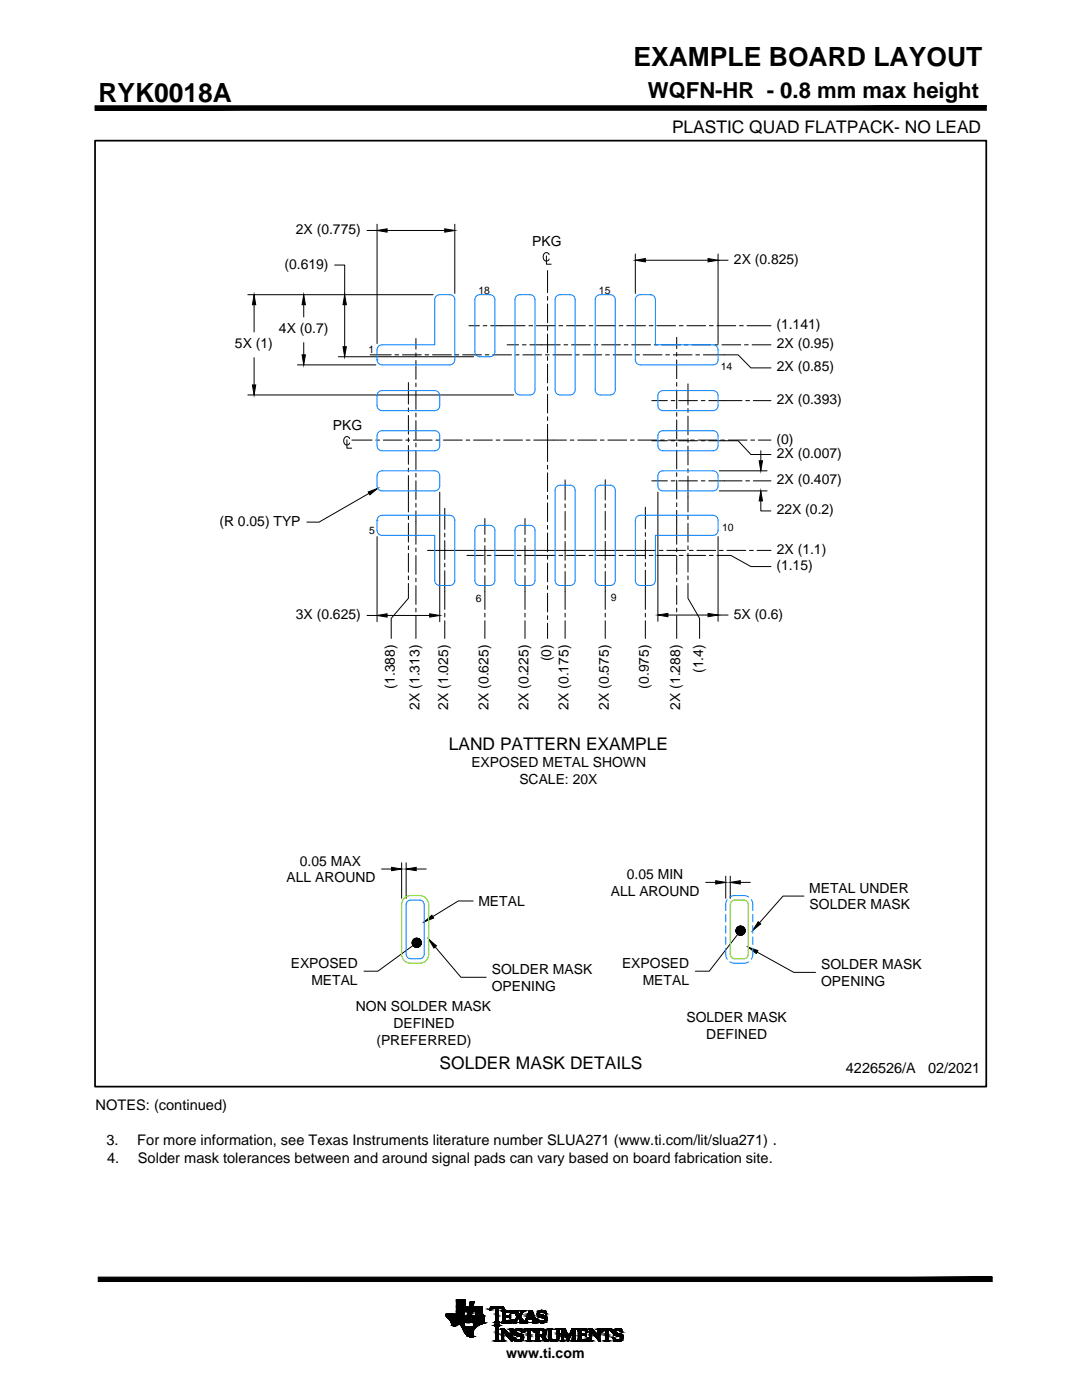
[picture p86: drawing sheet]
<svg xmlns="http://www.w3.org/2000/svg" width="216mm" height="279mm" viewBox="0 0 216 279" stroke-linecap="round" stroke-linejoin="round" font-family="sans-serif">
<defs><g id="words">
<g font-size="5.3">
<text x="126.4" y="13.2">EXAMPLE BOARD LAYOUT</text>
<text x="19.6" y="20.3">RYK0018A</text>
</g>
<text font-size="4.4" x="129.3" y="19.6">WQFN-HR - 0.8 mm max height</text>
<g font-size="3.5">
<text x="134.1" y="26.5">PLASTIC QUAD FLATPACK- NO LEAD</text>
<text x="89.6" y="149.6">LAND PATTERN EXAMPLE</text>
<text x="87.7" y="213.3">SOLDER MASK DETAILS</text>
</g>
<g font-size="2.9">
<text x="168.8" y="214.1">4226526/A</text>
<text x="185.2" y="214.1">02/2021</text>
<text x="19.1" y="221.6">NOTES: (continued)</text>
<text x="21.3" y="228.6">3.</text>
<text x="21.4" y="232.1">4.</text>
<text x="27.4" y="228.6">For more information, see Texas Instruments literature number SLUA271 (www.ti.com/lit/slua271) .</text>
<text x="27.5" y="232.1">Solder mask tolerances between and around signal pads can vary based on board fabrication site.</text>
</g>
<g font-size="2.8">
<text x="59" y="46.7">2X (0.775)</text>
<text x="56.8" y="53.6">(0.619)</text>
<text x="106.2" y="49.1">PKG</text>
<text x="146.5" y="52.6">2X (0.825)</text>
<text x="154.9" y="65.7">(1.141)</text>
<text x="46.9" y="69.5">5X (1)</text>
<text x="55.7" y="66.5">4X (0.7)</text>
<text x="155" y="69.5">2X (0.95)</text>
<text x="155" y="74.1">2X (0.85)</text>
<text x="155" y="80.7">2X (0.393)</text>
<text x="66.4" y="85.8">PKG</text>
<text x="154.9" y="88.5">(0)</text>
<text x="155" y="91.4">2X (0.007)</text>
<text x="155" y="96.7">2X (0.407)</text>
<text x="43.8" y="104.9">(R 0.05) TYP</text>
<text x="155" y="102.7">22X (0.2)</text>
<text x="154.9" y="113.8">(1.15)</text>
<text x="155" y="110.6">2X (1.1)</text>
<text x="59" y="123.5">3X (0.625)</text>
<text x="146.4" y="123.5">5X (0.6)</text>
<text x="110" y="132" transform="rotate(-90 110 132)">(0)</text>
<text x="78.8" y="137.4" transform="rotate(-90 78.8 137.4)">(1.388)</text>
<text x="129.5" y="137.4" transform="rotate(-90 129.5 137.4)">(0.975)</text>
<text x="140.3" y="134.3" transform="rotate(-90 140.3 134.3)">(1.4)</text>
<text x="83.7" y="141.6" transform="rotate(-90 83.7 141.6)">2X (1.313)</text>
<text x="89.5" y="141.6" transform="rotate(-90 89.5 141.6)">2X (1.025)</text>
<text x="97.5" y="141.6" transform="rotate(-90 97.5 141.6)">2X (0.625)</text>
<text x="105.5" y="141.6" transform="rotate(-90 105.5 141.6)">2X (0.225)</text>
<text x="113.5" y="141.6" transform="rotate(-90 113.5 141.6)">2X (0.175)</text>
<text x="121.5" y="141.6" transform="rotate(-90 121.5 141.6)">2X (0.575)</text>
<text x="135.7" y="141.6" transform="rotate(-90 135.7 141.6)">2X (1.288)</text>
<text x="94.1" y="153.1">EXPOSED METAL SHOWN</text>
<text x="103.6" y="156.5">SCALE: 20X</text>
<text x="59.8" y="172.7">0.05 MAX</text>
<text x="57.2" y="176.1">ALL AROUND</text>
<text x="121.9" y="178.7">ALL AROUND</text>
<text x="125.1" y="175.4">0.05 MIN</text>
<text x="161.5" y="178.1">METAL UNDER</text>
<text x="95.5" y="180.8">METAL</text>
<text x="161.5" y="181.5">SOLDER MASK</text>
<text x="58" y="193.2">EXPOSED</text>
<text x="62.1" y="196.5">METAL</text>
<text x="98.1" y="197.7">OPENING</text>
<text x="98.1" y="194.3">SOLDER MASK</text>
<text x="124.1" y="193.2">EXPOSED</text>
<text x="128.2" y="196.5">METAL</text>
<text x="163.9" y="196.7">OPENING</text>
<text x="163.9" y="193.4">SOLDER MASK</text>
<text x="71" y="201.9">NON SOLDER MASK</text>
<text x="75.1" y="208.5">(PREFERRED)</text>
<text x="78.5" y="205.2">DEFINED</text>
<text x="137" y="204">SOLDER MASK</text>
<text x="140.9" y="207.4">DEFINED</text>
<text x="101" y="271.1">www.ti.com</text>
</g>
<g font-size="2.1">
<text x="95.5" y="58.7">18</text>
<text x="119.5" y="58.6">15</text>
<text x="73.5" y="70.4">1</text>
<text x="143.8" y="73.9">14</text>
<text x="73.7" y="106.6">5</text>
<text x="144.1" y="106">10</text>
<text x="121.9" y="119.9">9</text>
<text x="94.9" y="120.1">6</text>
</g>
</g></defs>
<g fill="#000" stroke="#000" stroke-width=".2">
<path d="M75.2 46l2-.3v.6zM88.7 45.7l2 .3-2 .3zM126.8 51.9l2-.3v.7zM141.3 51.6l2 .3-2 .4zM50.4 76.8h.6l-.3 2zM50.7 58.8l.3 2h-.6zM60.6 58.8l.3 2h-.6zM60.3 70.8h.6l-.3 2zM68.4 69.2h.7l-.3 2zM68.8 58.8l.3 2h-.7zM73.5 98.2l1.9-.7-1.6 1.3zM151.5 92h.6l-.3 2z"/>
<path d="M151.8 98l.3 2h-.6zM75.2 122.8l2-.3v.7zM85.7 122.5l2 .3-2 .4zM131.3 122.7l2-.3v.7zM141.3 122.4l2 .3-2 .4zM78.1 173.1l2 .3-2 .4zM81 173.4l2-.3v.7zM142.8 175.8l2 .3-2 .3zM145.7 176.1l2-.3v.6zM84.6 184l1.6-1.4 .3 .6zM85.5 187.5l1.6 1.3-.5 .4zM149.3 189l1.9 .7-.3 .6z"/>
<path d="M151.3 183.9l.5 .5-1.6 1.3zM92.5 265.5h2zM94 266.8h.2zM94 266.8h.1zM94.4 263.9h2.2zM94.4 264h2.2zM94.5 264h.1zM97.7 261.4h.1zM101.5 262.6h.4zM102.1 262.1h.1zM102.2 263.4h.1zM102.6 263.6h.4z"/>
<path d="M102.7 261.9h.6zM103.1 263h.3zM104.4 265.8h.1zM107.9 262.9h1.2zM108 266.4h.8zM108.1 264h.2zM108.1 263h1zM108.7 267.6h.7zM109 267.7h.1zM116.6 266.2h.4zM117.2 265.8h.1zM117.3 267.1h.1z"/>
<path d="M119.9 265.8h.1zM123.3 267.7h.1z"/>
<path d="M19 21.1v.9l177.8-.9zM19 22l177.8-.9v.9z"/>
<path d="M82.3 188.1l.9 .1zM82.3 188.2h.9zM82.3 188.3l.9-.1z"/>
<path d="M82.3 188.4l.9-.2zM82.3 188.5l.9-.3zM82.3 188.5l.9-.3z"/>
<path d="M82.3 187.9l.9 .3zM82.3 188l.9 .2zM82.3 188.1l.9 .1z"/>
<path d="M82.4 188.6l.8-.4zM82.4 188.7l.8-.5zM82.5 188.7l.7-.5z"/>
<path d="M82.4 187.7l.8 .5zM82.4 187.7l.8 .5zM82.3 187.8l.9 .4z"/>
<path d="M83.2 188.2l-.6 .7zM83.2 188.2l-.6 .7zM83.2 188.2l-.5 .8z"/>
<path d="M82.5 187.5l.7 .7zM82.5 187.5l.7 .7zM82.4 187.6l.8 .6z"/>
<path d="M83.2 188.2l-.5 .8zM83.2 188.2l-.3 .8zM83.2 188.2l-.3 .8z"/>
<path d="M82.7 187.4l.5 .8zM82.6 187.4l.6 .8zM82.6 187.5l.6 .7z"/>
<path d="M83.2 188.2l-.1 .8zM83.2 188.2l-.1 .8zM83.2 188.2v.9z"/>
<path d="M82.9 187.3l.3 .9zM82.8 187.3l.4 .9zM82.8 187.3l.4 .9z"/>
<path d="M83.2 188.2l.1 .8zM83.2 188.2l.1 .8zM83.2 188.2l.3 .8z"/>
<path d="M83.2 187.3v.9zM83.1 187.3l.1 .9zM83 187.3l.2 .9z"/>
<path d="M83.2 188.2l.3 .8zM83.2 188.2l.4 .7zM83.2 188.2l.4 .7z"/>
<path d="M83.4 187.3l-.2 .9zM83.3 187.3l-.1 .9zM83.3 187.3l-.1 .9z"/>
<path d="M83.2 188.2l.5 .6zM83.2 188.2l.6 .6zM83.2 188.2l.7 .5z"/>
<path d="M83.6 187.4l-.4 .8zM83.6 187.4l-.4 .8zM83.5 187.3l-.3 .9z"/>
<path d="M83.2 188.2l.7 .5zM83.2 188.2l.8 .4zM83.2 188.2l.8 .4z"/>
<path d="M83.2 188.2l.7-.6zM83.8 187.5l-.6 .7zM83.7 187.4l-.5 .8z"/>
<path d="M83.2 188.2l.8-.4zM83.2 188.2l.7-.5z"/>
<path d="M83.2 188.2l.8 .3zM83.2 188.2l.8 .1zM83.2 188.2l.8 .1z"/>
<path d="M83.2 188.2l.8-.3zM83.2 188.2l.8-.4zM83.2 188.2l.8-.4z"/>
<path d="M83.2 188.2h.9zM83.2 188.2l.9-.1zM83.2 188.2l.9-.1z"/>
<path d="M146.9 185.7h.9zM146.9 185.8l.9-.1zM146.9 185.9l.9-.2z"/>
<path d="M146.9 186l.9-.3zM146.9 186.1l.9-.4zM147 186.1l.8-.4z"/>
<path d="M146.9 185.5l.9 .2zM146.9 185.6l.9 .1zM146.9 185.6l.9 .1z"/>
<path d="M147 186.2l.8-.5zM147 186.3l.8-.6zM147.1 186.3l.7-.6z"/>
<path d="M147 185.3l.8 .4zM147 185.3l.8 .4zM146.9 185.4l.9 .3z"/>
<path d="M147.8 185.7l-.6 .8zM147.8 185.7l-.6 .8zM147.8 185.7l-.5 .8z"/>
<path d="M147.1 185.1l.7 .6zM147.1 185.1l.7 .6zM147.1 185.2l.7 .5z"/>
<path d="M147.8 185.7l-.4 .9zM147.8 185.7l-.3 .9zM147.8 185.7l-.3 .9z"/>
<path d="M147.3 185l.5 .7zM147.2 185l.6 .7zM147.2 185.1l.6 .6z"/>
<path d="M147.8 185.7l-.2 .9zM147.8 185.7v.9zM147.8 185.7v.9z"/>
<path d="M147.5 184.9l.3 .8zM147.5 184.9l.3 .8zM147.4 184.9l.4 .8z"/>
<path d="M147.8 185.7l.1 .9zM147.8 185.7l.2 .9zM147.8 185.7l.2 .9z"/>
<path d="M147.8 184.8v.9zM147.7 184.8l.1 .9zM147.6 184.9l.2 .8z"/>
<path d="M147.8 185.7l.4 .9zM147.8 185.7l.4 .8zM147.8 185.7l.4 .8z"/>
<path d="M148 184.9l-.2 .8zM147.9 184.9l-.1 .8zM147.9 184.8l-.1 .9z"/>
<path d="M147.8 185.7l.5 .8zM147.8 185.7l.6 .7zM147.8 185.7l.6 .7z"/>
<path d="M148.3 185l-.5 .7zM148.2 184.9l-.4 .8zM148.1 184.9l-.3 .8z"/>
<path d="M148.4 185.1l-.6 .6zM148.3 185l-.5 .7z"/>
<path d="M147.8 185.7l.7 .5zM147.8 185.7l.7 .5zM147.8 185.7l.8 .4z"/>
<path d="M147.8 185.7l.7-.4zM147.8 185.7l.7-.4zM147.8 185.7l.7-.5z"/>
<path d="M147.8 185.7l.8 .4zM147.8 185.7l.8 .3zM147.8 185.7l.9 .2z"/>
<path d="M147.8 185.7l.8-.2zM147.8 185.7l.8-.2zM147.8 185.7l.8-.4z"/>
<path d="M147.8 185.7h.9zM147.8 185.7h.9zM147.8 185.7l.9-.1z"/>
<path d="M19.6 254.9v.9l178.4-.9zM19.6 255.8l178.4-.9v.9z"/>
<path d="M91.1 259.4h1.8zM91.1 259.4h1.8z"/>
<path d="M91.1 259.4h1.8zM91.1 259.4h1.8z"/>
<path d="M91.1 259.4h1.8zM91.1 259.4h1.8z"/>
<path d="M91.1 259.4h1.8zM91.1 259.4h1.8z"/>
<path d="M91.1 259.4h1.8zM91.1 259.4h1.8z"/>
<path d="M91.1 259.4h1.8zM91.1 259.4h1.8z"/>
<path d="M91.1 259.4h1.8zM91.1 259.4h1.8z"/>
<path d="M91.1 259.4h1.8zM91.1 259.4h1.8z"/>
<path d="M91.1 259.4h1.8zM91.1 259.4h1.8z"/>
<path d="M91.1 259.4l1.8 .1zM91.1 259.4l1.8 .1z"/>
<path d="M91.1 259.5h1.8zM91.1 259.5h1.8z"/>
<path d="M91.1 259.5h1.8zM91.1 259.5h1.8z"/>
<path d="M91.1 259.5h1.8zM91.1 259.5h1.8z"/>
<path d="M91.1 259.5h1.8zM91.1 259.5h1.8z"/>
<path d="M91.1 259.5h1.8zM91.1 259.5h1.8z"/>
<path d="M91.1 259.5h1.8zM91.1 259.5h1.8z"/>
<path d="M91.1 259.5l1.8 .1zM91.1 259.5l1.8 .1z"/>
<path d="M91.1 259.6h1.8zM91.1 259.6h1.8z"/>
<path d="M91.1 259.6h1.8zM91.1 259.6h1.8z"/>
<path d="M91.1 259.6h1.8zM91.1 259.6h1.8z"/>
<path d="M91.1 259.6l1.8 .1zM91.1 259.6l1.8 .1z"/>
<path d="M91.1 259.7h1.8zM91.1 259.7h1.8z"/>
<path d="M91.1 259.7h1.8zM91.1 259.7h1.8z"/>
<path d="M91.1 259.7h1.8zM91.1 259.7h1.8z"/>
<path d="M91.1 259.7h1.8zM91.1 259.7h1.8z"/>
<path d="M91.1 259.7l1.8 .1zM91.1 259.7l1.8 .1z"/>
<path d="M91.1 259.8h1.8zM91.1 259.8h1.8z"/>
<path d="M91.1 259.8h1.8zM91.1 259.8h1.8z"/>
<path d="M91.1 259.8h1.8zM91.1 259.8h1.8z"/>
<path d="M91.1 259.8l1.8 .1zM91.1 259.8l1.8 .1z"/>
<path d="M91.1 259.9h1.8zM91.1 259.9h1.8z"/>
<path d="M91.1 259.9l1.8 .1zM91.1 259.9l1.8 .1z"/>
<path d="M91.1 260l1.8 .1zM91.1 260l1.8 .1z"/>
<path d="M93.8 260h.7zM93.8 260h.7zM93.8 260h.7zM93.8 260h.7z"/>
<path d="M93.8 259.9h.8zM93.8 259.9l.7 .1zM93.8 260h.7zM93.8 260h.7z"/>
<path d="M93.8 259.9h.8zM93.8 259.9h.8zM93.8 259.9h.8zM93.8 259.9h.8z"/>
<path d="M93.8 259.9h.8zM93.8 259.9h.8zM93.8 259.9h.8zM93.8 259.9h.8z"/>
<path d="M93.8 259.9h.8zM93.8 259.9h.8zM93.8 259.9h.8zM93.8 259.9h.8z"/>
<path d="M93.9 259.8h.7zM93.9 259.8l.7 .1zM93.8 259.9h.8zM93.8 259.9h.8z"/>
<path d="M93.9 259.8h.7zM93.9 259.8h.7zM93.9 259.8h.7zM93.9 259.8h.7z"/>
<path d="M93.9 259.8h.7zM93.9 259.8h.7zM93.9 259.8h.7zM93.9 259.8h.7z"/>
<path d="M93.9 259.8h.7zM93.9 259.8h.7zM93.9 259.8h.7zM93.9 259.8h.7z"/>
<path d="M93.9 259.8h.7zM93.9 259.8h.7zM93.9 259.8h.7zM93.9 259.8h.7z"/>
<path d="M90 264h2.7zM90 264h2.7z"/>
<path d="M90.6 264.6h.2zM90.6 264.6h.1z"/>
<path d="M90.6 264.6h.2zM90.6 264.6h.2z"/>
<path d="M90.6 264.6h.2zM90.6 264.6h.2z"/>
<path d="M90.6 264.6h.2zM90.6 264.6h.2z"/>
<path d="M90.6 264.6h.2zM90.6 264.6h.2z"/>
<path d="M90.5 264.6h.3zM90.5 264.6h.3z"/>
<path d="M90.5 264.6h.3zM90.5 264.6h.3z"/>
<path d="M90.5 264.6h.4zM90.5 264.6h.3z"/>
<path d="M90.5 264.6h.4zM90.5 264.6h.4z"/>
<path d="M90.5 264.6h.4zM90.5 264.6h.4z"/>
<path d="M90.4 264.6h.5zM90.4 264.6h.5z"/>
<path d="M90.4 264.6h.5zM90.4 264.6h.5z"/>
<path d="M90.4 264.5h.6zM90.4 264.5l.5 .1z"/>
<path d="M90.4 264.5h.6zM90.4 264.5h.6zM90.4 264.5h.6zM90.4 264.5h.6z"/>
<path d="M90.3 264.5h.7zM90.3 264.5h.7z"/>
<path d="M90.3 264.5h.7zM90.3 264.5h.7z"/>
<path d="M90.3 264.5h.7zM90.3 264.5h.7z"/>
<path d="M90.3 264.4h.8zM90.3 264.4l.7 .1z"/>
<path d="M90.3 264.4h.8zM90.3 264.4h.8z"/>
<path d="M90.2 264.4h.9zM90.2 264.4h.9z"/>
<path d="M90.2 264.4h.9zM90.2 264.4h.9z"/>
<path d="M90.2 264.3h1zM90.2 264.3l.9 .1z"/>
<path d="M90.2 264.3h1zM90.2 264.3h1z"/>
<path d="M90.2 264.3h1zM90.2 264.3h1z"/>
<path d="M90.2 264.2h1.1zM90.2 264.2l1 .1z"/>
<path d="M90.2 264.2h1.1zM90.2 264.2h1.1z"/>
<path d="M90.1 264.2h1.2zM90.1 264.2h1.2z"/>
<path d="M90.1 264.2h1.2zM90.1 264.2h1.2z"/>
<path d="M90.1 264.2h1.3zM90.1 264.2h1.2z"/>
<path d="M90.1 264.2h1.3zM90.1 264.2h1.3z"/>
<path d="M90.1 264.2h1.3zM90.1 264.2h1.3z"/>
<path d="M90.1 264.2h1.4zM90.1 264.2h1.3z"/>
<path d="M90.1 264.2h1.4zM90.1 264.2h1.4z"/>
<path d="M90.1 264.2h1.4zM90.1 264.2h1.4z"/>
<path d="M89 262.6h3.5zM89 262.6h3.5z"/>
<path d="M89 262.6h3.5zM89 262.6h3.5z"/>
<path d="M89 262.6h3.5zM89 262.6h3.5z"/>
<path d="M89 262.6h3.5zM89 262.6h3.5z"/>
<path d="M89 262.6h3.5zM89 262.6h3.5z"/>
<path d="M89 262.5h3.5zM89 262.5l3.5 .1z"/>
<path d="M89 262.5h3.5zM89 262.5h3.5z"/>
<path d="M89 262.5h3.5zM89 262.5h3.5z"/>
<path d="M89 262.5h3.5zM89 262.5h3.5z"/>
<path d="M89 262.5h3.5zM89 262.5h3.5z"/>
<path d="M89 262.5h3.5zM89 262.5h3.5z"/>
<path d="M89 262.4h3.5zM89 262.4l3.5 .1z"/>
<path d="M89 262.4h3.5zM89 262.4h3.5z"/>
<path d="M89 262.4h3.5zM89 262.4h3.5z"/>
<path d="M89 262.3h3.5zM89 262.3h3.5z"/>
<path d="M89 262.3h3.5zM89 262.3l3.5 .1z"/>
<path d="M91.1 262.3h1.4zM91.1 262.3h1.4z"/>
<path d="M91.1 262.3h1.4zM91.1 262.3h1.4z"/>
<path d="M89 262.3h3.5zM89 262.3h3.5z"/>
<path d="M91.1 262.2h1.4zM91.1 262.2h1.4z"/>
<path d="M91.1 262.2l1.4 .1zM91.1 262.2l1.4 .1z"/>
<path d="M91.1 262.3h1.4zM91.1 262.3h1.4z"/>
<path d="M91.1 262.2h1.4zM91.1 262.2h1.4z"/>
<path d="M91.1 262.2h1.4zM91.1 262.2h1.4z"/>
<path d="M91.1 262.2h1.4zM91.1 262.2h1.4z"/>
<path d="M91.1 262.2h1.5zM91.1 262.2h1.4z"/>
<path d="M91.1 262.2h1.5zM91.1 262.2h1.5z"/>
<path d="M91.1 262.1h1.5zM91.1 262.1l1.5 .1z"/>
<path d="M91.1 262.1h1.5zM91.1 262.1h1.5z"/>
<path d="M91.1 262.1h1.5zM91.1 262.1h1.5z"/>
<path d="M91.1 262h1.5zM91.1 262l1.5 .1z"/>
<path d="M91.1 262h1.5zM91.1 262h1.5z"/>
<path d="M91.1 262h1.5zM91.1 262h1.5z"/>
<path d="M91.1 261.9h1.5zM91.1 261.9l1.5 .1z"/>
<path d="M91.1 261.9h1.5zM91.1 261.9h1.5z"/>
<path d="M91.1 261.9h1.5zM91.1 261.9h1.5z"/>
<path d="M91.1 261.9h1.5zM91.1 261.9h1.5z"/>
<path d="M91.1 261.8h1.5zM91.1 261.8h1.5z"/>
<path d="M91.1 261.8h1.5zM91.1 261.8l1.5 .1z"/>
<path d="M91.1 261.8h1.5zM91.1 261.8h1.5z"/>
<path d="M91.1 261.8h1.5zM91.1 261.8h1.5z"/>
<path d="M91.1 261.8h1.5zM91.1 261.8h1.5z"/>
<path d="M91.1 261.8h1.5zM91.1 261.8h1.5z"/>
<path d="M91.1 261.8h1.5zM91.1 261.8h1.5z"/>
<path d="M91.1 261.7h1.5zM91.1 261.7l1.5 .1z"/>
<path d="M91.1 261.7h1.5zM91.1 261.7h1.5z"/>
<path d="M91.1 261.7h1.5zM91.1 261.7h1.5z"/>
<path d="M91.9 264.4h.7zM91.9 264.4h.7z"/>
<path d="M91.9 264.4h.7zM91.9 264.4h.7z"/>
<path d="M91.9 264.4h.7zM91.9 264.4h.7z"/>
<path d="M91.9 264.4h.7zM91.9 264.4h.7z"/>
<path d="M91.8 264.3h.8zM91.8 264.3h.8z"/>
<path d="M91.9 264.3h.7zM91.9 264.3l.7 .1z"/>
<path d="M92 264.4l.6 .1zM92 264.4l.6 .1z"/>
<path d="M91.8 264.3h.8zM91.8 264.3h.8z"/>
<path d="M92 264.5h.7zM92 264.5h.7z"/>
<path d="M91.8 264.3h.8zM91.8 264.3h.8z"/>
<path d="M91.8 264.2h.9zM91.8 264.2l.8 .1z"/>
<path d="M92 264.5h.7zM92 264.5h.7z"/>
<path d="M92 264.5h.7zM92 264.5h.7z"/>
<path d="M91.7 264.2h1zM91.7 264.2h1z"/>
<path d="M91.7 264.2h1zM91.7 264.2h1z"/>
<path d="M91.7 264.2h1zM91.7 264.2h1z"/>
<path d="M91.6 264.2h1.1zM91.6 264.2h1.1z"/>
<path d="M91.6 264.2h1.1zM91.6 264.2h1.1z"/>
<path d="M92 264.5h.7zM92 264.5h.7z"/>
<path d="M91.5 264.2h1.2zM91.5 264.2h1.2z"/>
<path d="M91.6 264.2h1.1zM91.6 264.2h1.1z"/>
<path d="M92 264.5l.7 .1zM92 264.5l.7 .1z"/>
<path d="M90.1 264.1h2.6zM90.1 264.1l2.6 .1z"/>
<path d="M92 264.6h.7zM92 264.6h.7z"/>
<path d="M90.1 264.1h2.6zM90.1 264.1h2.6z"/>
<path d="M92.1 264.6h.6zM92.1 264.6h.6z"/>
<path d="M92.1 264.6h.6zM92.1 264.6h.6z"/>
<path d="M90.1 264h2.6zM90.1 264l2.6 .1z"/>
<path d="M92.1 264.6l.6 .1zM92.1 264.6l.6 .1z"/>
<path d="M90 264h2.7zM90 264h2.7z"/>
<path d="M92.1 264.7h.6zM92.1 264.7h.6z"/>
<path d="M90 263.9h2.7zM90 263.9l2.7 .1z"/>
<path d="M90 263.9h2.7zM90 263.9h2.7z"/>
<path d="M90 263.9h2.7zM90 263.9h2.7z"/>
<path d="M90 263.9h2.7zM90 263.9h2.7z"/>
<path d="M90 263.9h2.7zM90 263.9h2.7z"/>
<path d="M90 263.9h2.7zM90 263.9h2.7z"/>
<path d="M90 263.9h2.7zM90 263.9h2.7z"/>
<path d="M90 263.9h2.7zM90 263.9h2.7z"/>
<path d="M92.1 264.7h.7zM92.1 264.7h.7z"/>
<path d="M90 263.8h2.7zM90 263.8l2.7 .1z"/>
<path d="M90 263.8h2.7zM90 263.8h2.7z"/>
<path d="M90 263.8h2.7zM90 263.8h2.7z"/>
<path d="M90 263.8h2.7zM90 263.8h2.7z"/>
<path d="M90 263.8h2.7zM90 263.8h2.7z"/>
<path d="M89.9 263.7h2.9zM89.9 263.7l2.8 .1z"/>
<path d="M89.9 263.7h2.9zM89.9 263.7h2.9z"/>
<path d="M89.9 263.7h2.9zM89.9 263.7h2.9z"/>
<path d="M92.1 264.7h.7zM92.1 264.7h.7z"/>
<path d="M89.9 263.7h2.9zM89.9 263.7h2.9z"/>
<path d="M89.9 263.7h2.9zM89.9 263.7h2.9z"/>
<path d="M89.9 263.6h2.9zM89.9 263.6l2.9 .1z"/>
<path d="M92.1 264.7h.7zM92.1 264.7h.7z"/>
<path d="M89.9 263.6h2.9zM89.9 263.6h2.9z"/>
<path d="M89.9 263.6h2.9zM89.9 263.6h2.9z"/>
<path d="M92.1 264.7h.7zM92.1 264.7h.7z"/>
<path d="M89.9 263.5h2.9zM89.9 263.5l2.9 .1z"/>
<path d="M89.8 263.5h3zM89.8 263.5h3z"/>
<path d="M89.8 263.5h3zM89.8 263.5h3z"/>
<path d="M89.8 263.5h3zM89.8 263.5h3z"/>
<path d="M89.8 263.4h3zM89.8 263.4l3 .1z"/>
<path d="M89.8 263.4h3zM89.8 263.4h3z"/>
<path d="M92.1 264.7l.8 .1zM92.1 264.7l.8 .1z"/>
<path d="M89.7 263.4h3.1zM89.7 263.4h3.1z"/>
<path d="M89.7 263.3h3.1zM89.7 263.3l3.1 .1z"/>
<path d="M89.6 263.2h3.3zM89.6 263.2l3.2 .1z"/>
<path d="M92.1 264.8h.8zM92.1 264.8h.8z"/>
<path d="M91.1 260.1h1.8zM91.1 260.1h1.8z"/>
<path d="M91.1 260.1l1.8 .1zM91.1 260.1l1.8 .1z"/>
<path d="M91.1 260.2h1.8zM91.1 260.2h1.8z"/>
<path d="M91.1 260.2l1.8 .1zM91.1 260.2l1.8 .1z"/>
<path d="M91.1 260.3l1.8 .1zM91.1 260.3l1.8 .1z"/>
<path d="M91.1 260.4h1.8zM91.1 260.4h1.8z"/>
<path d="M91.1 260.4h1.8zM91.1 260.4h1.8z"/>
<path d="M91.1 260.4l1.8 .1zM91.1 260.4l1.8 .1z"/>
<path d="M91.1 260.5h1.8zM91.1 260.5h1.8z"/>
<path d="M91.1 260.5l1.8 .1zM91.1 260.5l1.8 .1z"/>
<path d="M91.1 260.6h1.8zM91.1 260.6h1.8z"/>
<path d="M91.1 260.6h1.8zM91.1 260.6h1.8z"/>
<path d="M91.1 260.6l1.8 .1zM91.1 260.6l1.8 .1z"/>
<path d="M91.1 260.7h1.8zM91.1 260.7h1.8z"/>
<path d="M91.1 260.7h1.8zM91.1 260.7h1.8z"/>
<path d="M91.1 260.7l1.8 .1zM91.1 260.7l1.8 .1z"/>
<path d="M91.1 260.8h1.8zM91.1 260.8h1.8z"/>
<path d="M91.1 260.8h1.8zM91.1 260.8h1.8z"/>
<path d="M91.1 260.8h1.8zM91.1 260.8h1.8zM91.1 260.8h1.8zM91.1 260.8h1.8z"/>
<path d="M89.5 263.2h3.4zM89.5 263.2h3.4zM89.6 263.2h3.3zM89.6 263.2h3.3z"/>
<path d="M89.5 263.1h3.4zM89.5 263.1l3.4 .1z"/>
<path d="M92.1 264.8h.8zM92.1 264.8h.8z"/>
<path d="M92.1 264.8h.8zM92.1 264.8h.8z"/>
<path d="M89.4 263h3.5zM89.4 263l3.5 .1z"/>
<path d="M89.3 263h3.6zM89.3 263h3.6z"/>
<path d="M89.3 263h3.6zM89.3 263h3.6z"/>
<path d="M89.3 262.9h3.6zM89.3 262.9l3.6 .1z"/>
<path d="M89.2 262.9h3.7zM89.2 262.9h3.7z"/>
<path d="M89.2 262.9h3.7zM89.2 262.9h3.7z"/>
<path d="M89.2 262.8h3.7zM89.2 262.8l3.7 .1z"/>
<path d="M92.2 264.8h.8zM92.2 264.8h.8z"/>
<path d="M89.2 262.8h3.7zM89.2 262.8h3.7z"/>
<path d="M89.1 262.8h3.8zM89.1 262.8h3.8z"/>
<path d="M89.1 262.8h3.8zM89.1 262.8h3.8z"/>
<path d="M89.1 262.8h3.8zM89.1 262.8h3.8z"/>
<path d="M89.1 262.8h3.9zM89.1 262.8h3.8z"/>
<path d="M89.1 262.7h3.9zM89.1 262.7l3.9 .1z"/>
<path d="M89.1 262.7h3.9zM89.1 262.7h3.9zM89.1 262.7h3.9zM89.1 262.7h3.9z"/>
<path d="M89.1 262.7h3.9zM89.1 262.7h3.9z"/>
<path d="M89.1 262.7h3.9zM89.1 262.7h3.9z"/>
<path d="M92.2 264.8h.8zM92.2 264.8h.8z"/>
<path d="M89 262.6h4zM89 262.6l4 .1z"/>
<path d="M89 262.6h4zM89 262.6h4z"/>
<path d="M89 262.6h4zM89 262.6h4z"/>
<path d="M89 262.6h4zM89 262.6h4z"/>
<path d="M89 262.6h4zM89 262.6h4z"/>
<path d="M92.2 264.8h.9zM92.2 264.8h.9z"/>
<path d="M92.2 264.8h.9zM92.2 264.8h.9z"/>
<path d="M92.2 264.8h.9zM92.2 264.8h.9z"/>
<path d="M92.2 264.8h1zM92.2 264.8h1z"/>
<path d="M91.1 261.7h2.1zM91.1 261.7h2.1z"/>
<path d="M91.1 261.7h2.1zM91.1 261.7h2.1z"/>
<path d="M91.1 261.7h2.1zM91.1 261.7h2.1z"/>
<path d="M92.2 264.8h1zM92.2 264.8h1z"/>
<path d="M91.1 261.7h2.1zM91.1 261.7h2.1z"/>
<path d="M91.1 261.7h2.1zM91.1 261.7h2.1z"/>
<path d="M91.1 261.7h2.1zM91.1 261.7h2.1z"/>
<path d="M91.1 261.7h2.1zM91.1 261.7h2.1z"/>
<path d="M91.1 261.6h2.1zM91.1 261.6l2.1 .1z"/>
<path d="M91.1 261.6h2.1zM91.1 261.6h2.1z"/>
<path d="M91.1 261.6h2.1zM91.1 261.6h2.1z"/>
<path d="M91.1 261.6h2.1zM91.1 261.6h2.1z"/>
<path d="M91.1 261.5h2.1zM91.1 261.5l2.1 .1z"/>
<path d="M91.1 261.5h2.1zM91.1 261.5h2.1z"/>
<path d="M92.2 264.8l1.1 .1zM92.2 264.8l1.1 .1z"/>
<path d="M91.1 261.4h2.1zM91.1 261.4l2.1 .1z"/>
<path d="M91.1 261.4h2.1zM91.1 261.4h2.1z"/>
<path d="M91.1 261.4h2.1zM91.1 261.4h2.1z"/>
<path d="M91.1 261.3h2.1zM91.1 261.3l2.1 .1z"/>
<path d="M91.1 261.3h2.1zM91.1 261.3h2.1z"/>
<path d="M91.1 261.2h2.2zM91.1 261.2l2.1 .1z"/>
<path d="M92.2 264.9h1.2zM92.2 264.9h1.2z"/>
<path d="M91.1 261.2h2.2zM91.1 261.2h2.2z"/>
<path d="M91.1 261.1h2.2zM91.1 261.1l2.2 .1z"/>
<path d="M91.1 261h2.2zM91.1 261h2.2z"/>
<path d="M91.1 261h2.2zM91.1 261l2.2 .1z"/>
<path d="M91.1 261h2.2zM91.1 261h2.2z"/>
<path d="M91.1 261h2.2zM91.1 261h2.2z"/>
<path d="M91.1 260.9h2.2zM91.1 260.9l2.2 .1z"/>
<path d="M91.1 260.9h2.2zM91.1 260.9h2.2z"/>
<path d="M91.1 260.9h2.2zM91.1 260.9h2.2z"/>
<path d="M91.1 260.8h2.2zM91.1 260.8l2.2 .1z"/>
<path d="M91.1 260.8h2.2zM91.1 260.8h2.2z"/>
<path d="M91.1 260.8h2.2zM91.1 260.8h2.2z"/>
<path d="M91.1 260.8h2.2zM91.1 260.8h2.2z"/>
<path d="M91.1 260.8h2.2zM91.1 260.8h2.2z"/>
<path d="M91.1 260.8h2.2zM91.1 260.8h2.2z"/>
<path d="M92.2 264.9h1.3zM92.2 264.9h1.3z"/>
<path d="M92.2 264.9h1.4zM92.2 264.9h1.4z"/>
<path d="M92.2 264.9h1.5zM92.2 264.9h1.5z"/>
<path d="M93 263.9l.8 .1zM93 263.9l.8 .1z"/>
<path d="M93 263.9h.8zM93 263.9h.8z"/>
<path d="M93 263.9h.8zM93 263.9h.8z"/>
<path d="M93 263.9h.8zM93 263.9h.8z"/>
<path d="M93.1 263.9h.7zM93.1 263.9h.7zM93 263.9h.8zM93 263.9h.8z"/>
<path d="M93.1 263.9h.7zM93.1 263.9h.7zM93.1 263.9h.7zM93.1 263.9h.7z"/>
<path d="M93.1 263.8h.7zM93.1 263.8l.7 .1zM93.1 263.9h.7zM93.1 263.9h.7z"/>
<path d="M93.1 263.8h.7zM93.1 263.8h.7zM93.1 263.8h.7zM93.1 263.8h.7z"/>
<path d="M93.1 263.8h.7zM93.1 263.8h.7zM93.1 263.8h.7zM93.1 263.8h.7z"/>
<path d="M93.1 263.7h.7zM93.1 263.7l.7 .1zM93.1 263.8h.7zM93.1 263.8h.7z"/>
<path d="M93.1 263.7h.7zM93.1 263.7h.7zM93.1 263.7h.7zM93.1 263.7h.7z"/>
<path d="M93.1 263.7h.7zM93.1 263.7h.7zM93.1 263.7h.7zM93.1 263.7h.7z"/>
<path d="M93.1 263.6h.7zM93.1 263.6l.7 .1zM93.1 263.7h.7zM93.1 263.7h.7z"/>
<path d="M93.1 263.6h.7zM93.1 263.6h.7zM93.1 263.6h.7zM93.1 263.6h.7z"/>
<path d="M93.1 263.5h.7zM93.1 263.5l.7 .1zM93.1 263.6h.7zM93.1 263.6h.7z"/>
<path d="M93.1 263.5h.8zM93.1 263.5h.7zM93.1 263.5h.7zM93.1 263.5h.7z"/>
<path d="M93.2 263.4h.7zM93.2 263.4l.7 .1zM93.1 263.5h.8zM93.1 263.5h.8z"/>
<path d="M93.2 263.3h.7zM93.2 263.3l.7 .1zM93.2 263.4h.7zM93.2 263.4h.7z"/>
<path d="M93.2 263.2l.7 .1v-.1zM93.2 263.2l.7 .1h-.7zM93.2 263.3h.7zM93.2 263.3h.7z"/>
<path d="M93.2 263.1l.7 .1v-.1zM93.2 263.1l.7 .1h-.7zM93.2 263.2h.7zM93.2 263.2h.7z"/>
<path d="M93.2 263l.7 .1 .1-.1zM93.2 263l.7 .1h-.7zM93.2 263.1h.7zM93.2 263.1h.7z"/>
<path d="M93.3 262.8l.7 .2v-.2zM93.3 262.8l.7 .2h-.8zM93.2 263h.8zM93.2 263h.8z"/>
<path d="M93.3 262.7l.7 .1v-.1zM93.3 262.7l.7 .1h-.7zM93.3 262.8h.7zM93.3 262.8h.7z"/>
<path d="M93.4 262.4l.6 .3 .1-.3zM93.4 262.4l.6 .3h-.7zM93.3 262.7h.7zM93.3 262.7h.7z"/>
<path d="M93.4 262.1l.7 .3v-.3zM93.4 262.1l.7 .3h-.7zM93.4 262.4h.7zM93.4 262.4h.7z"/>
<path d="M93.4 261.9l.7 .2 .1-.2zM93.4 261.9l.7 .2h-.7zM93.4 262.1h.7zM93.4 262.1h.7z"/>
<path d="M94 266.8h.2zM94 266.8h.2z"/>
<path d="M93.5 261.8l.7 .1v-.1zM93.5 261.8l.7 .1h-.8zM93.4 261.9h.8zM93.4 261.9h.8z"/>
<path d="M93.9 266.8h.3zM93.9 266.8h.3z"/>
<path d="M93.5 261.7l.7 .1v-.1zM93.5 261.7l.7 .1h-.7zM93.5 261.8h.7zM93.5 261.8h.7z"/>
<path d="M93.9 266.8h.3zM93.9 266.8h.3z"/>
<path d="M93.5 261.5h.7zM93.5 261.5h.7z"/>
<path d="M93.5 261.5l.7 .2v-.2zM93.5 261.5l.7 .2h-.7zM93.5 261.7h.7zM93.5 261.7h.7z"/>
<path d="M93.9 266.8h.4zM93.9 266.8h.3z"/>
<path d="M93.5 261.4h.8zM93.5 261.4h.8z"/>
<path d="M93.5 261.4l.7 .1 .1-.1zM93.5 261.4l.7 .1h-.7z"/>
<path d="M93.9 266.8h.4zM93.9 266.8h.4z"/>
<path d="M93.6 261.4h.7zM93.6 261.4h.7z"/>
<path d="M93.6 261.3h.7zM93.6 261.3l.7 .1zM93.6 261.4h.7zM93.6 261.4h.7z"/>
<path d="M93.6 261.2h.7zM93.6 261.2l.7 .1zM93.6 261.3h.7zM93.6 261.3h.7z"/>
<path d="M93.8 266.8h.5zM93.8 266.8h.5z"/>
<path d="M93.6 261.2h.7zM93.6 261.2h.7zM93.6 261.2h.7zM93.6 261.2h.7z"/>
<path d="M93.6 261.1h.7zM93.6 261.1l.7 .1zM93.6 261.2h.7zM93.6 261.2h.7z"/>
<path d="M93.8 266.8h.5zM93.8 266.8h.5z"/>
<path d="M93.6 261.1h.7zM93.6 261.1h.7zM93.6 261.1h.7zM93.6 261.1h.7z"/>
<path d="M93.6 261.1h.7zM93.6 261.1h.7zM93.6 261.1h.7zM93.6 261.1h.7z"/>
<path d="M93.6 261h.7zM93.6 261l.7 .1zM93.6 261.1h.7zM93.6 261.1h.7z"/>
<path d="M93.6 261h.8zM93.6 261h.7zM93.6 261h.7zM93.6 261h.7z"/>
<path d="M93.8 266.8h.6zM93.8 266.8h.5z"/>
<path d="M93.6 260.9h.8zM93.6 260.9l.8 .1zM93.6 261h.8zM93.6 261h.8z"/>
<path d="M93.6 260.9h.8zM93.6 260.9h.8zM93.6 260.9h.8zM93.6 260.9h.8z"/>
<path d="M93.8 266.8h.6zM93.8 266.8h.6z"/>
<path d="M93.7 260.9h.7zM93.7 260.9h.7zM93.6 260.9h.8zM93.6 260.9h.8z"/>
<path d="M93.7 260.9h.7zM93.7 260.9h.7zM93.7 260.9h.7zM93.7 260.9h.7z"/>
<path d="M93.7 260.8h.7zM93.7 260.8l.7 .1zM93.7 260.9h.7zM93.7 260.9h.7z"/>
<path d="M93.7 260.8h.7zM93.7 260.8h.7zM93.7 260.8h.7zM93.7 260.8h.7z"/>
<path d="M93.7 260.8h.7zM93.7 260.8h.7zM93.7 260.8h.7zM93.7 260.8h.7z"/>
<path d="M93.7 260.8h.7zM93.7 260.8h.7zM93.7 260.8h.7zM93.7 260.8h.7z"/>
<path d="M93.7 260.8h.7zM93.7 260.8h.7zM93.7 260.8h.7zM93.7 260.8h.7z"/>
<path d="M92.7 265.9h1.7zM92.7 265.9h1.7z"/>
<path d="M92.7 265.9l1.7 .1zM92.7 265.9l1.7 .1z"/>
<path d="M92.7 266h1.7zM92.7 266h1.7z"/>
<path d="M92.8 266h1.6zM92.8 266h1.6z"/>
<path d="M92.8 266l1.6 .1zM92.8 266l1.6 .1z"/>
<path d="M92.8 266.1h1.6zM92.8 266.1h1.6z"/>
<path d="M92.7 265.9h1.7zM92.7 265.9h1.7z"/>
<path d="M92.8 266.1h1.6zM92.8 266.1h1.6z"/>
<path d="M92.9 266.1l1.5 .1zM92.9 266.1l1.5 .1z"/>
<path d="M92.7 265.8h1.7zM92.7 265.8l1.7 .1z"/>
<path d="M92.9 266.2h1.5zM92.9 266.2h1.5z"/>
<path d="M92.9 266.2h1.5zM92.9 266.2h1.5z"/>
<path d="M92.6 265.8h1.8zM92.6 265.8h1.8z"/>
<path d="M93.7 266.8h.7zM93.7 266.8h.7z"/>
<path d="M92.6 265.8h1.8zM92.6 265.8h1.8z"/>
<path d="M92.9 266.2l1.5 .1zM92.9 266.2l1.5 .1z"/>
<path d="M93 266.3h1.4zM93 266.3h1.4z"/>
<path d="M93 266.3l1.4 .1zM93 266.3l1.4 .1z"/>
<path d="M92.6 265.7h1.8zM92.6 265.7l1.8 .1z"/>
<path d="M93.1 266.4h1.3zM93.1 266.4h1.3z"/>
<path d="M93.1 266.4l1.3 .1zM93.1 266.4l1.3 .1z"/>
<path d="M92.6 265.7h1.8zM92.6 265.7h1.8z"/>
<path d="M93.7 266.8h.7zM93.7 266.8h.7z"/>
<path d="M93.7 266.8h.7zM93.7 266.8h.7z"/>
<path d="M93.7 260.5h.7zM93.7 260.5h.7zM93.7 260.5h.7zM93.7 260.5h.7z"/>
<path d="M93.7 260.5h.7zM93.7 260.5h.7z"/>
<path d="M93.7 260.5h.7zM93.7 260.5h.7zM93.7 260.5h.7zM93.7 260.5h.7z"/>
<path d="M93.7 260.5h.7zM93.7 260.5h.7zM93.7 260.5h.7zM93.7 260.5h.7z"/>
<path d="M93.2 266.5h1.2zM93.2 266.5h1.2z"/>
<path d="M93.7 260.5h.7zM93.7 260.5h.7zM93.7 260.5h.7zM93.7 260.5h.7z"/>
<path d="M93.2 266.5h1.3zM93.2 266.5h1.3z"/>
<path d="M93.7 260.4h.8zM93.7 260.4l.7 .1zM93.7 260.5h.7zM93.7 260.5h.7z"/>
<path d="M92.5 265.6h2zM92.5 265.6l1.9 .1z"/>
<path d="M93.7 260.4h.8zM93.7 260.4h.8zM93.7 260.4h.8zM93.7 260.4h.8z"/>
<path d="M93.7 260.4h.8zM93.7 260.4h.8zM93.7 260.4h.8zM93.7 260.4h.8z"/>
<path d="M93.7 266.8h.8zM93.7 266.8h.7z"/>
<path d="M93.2 266.5l1.3 .1zM93.2 266.5l1.3 .1z"/>
<path d="M93.8 260.3h.7zM93.8 260.3l.7 .1zM93.7 260.4h.8zM93.7 260.4h.8z"/>
<path d="M93.3 266.6h1.2zM93.3 266.6h1.2z"/>
<path d="M93.8 260.3h.7zM93.8 260.3h.7zM93.8 260.3h.7zM93.8 260.3h.7z"/>
<path d="M92.5 265.5h2zM92.5 265.5l2 .1z"/>
<path d="M93.3 266.6h1.2zM93.3 266.6h1.2z"/>
<path d="M93.6 266.7h.9zM93.6 266.7l.9 .1z"/>
<path d="M93.8 260.2h.7zM93.8 260.2l.7 .1zM93.8 260.3h.7zM93.8 260.3h.7z"/>
<path d="M93.8 260.2h.7zM93.8 260.2h.7zM93.8 260.2h.7zM93.8 260.2h.7z"/>
<path d="M93.4 266.6h1.1zM93.4 266.6h1.1z"/>
<path d="M93.6 266.7h.9zM93.6 266.7h.9z"/>
<path d="M93.4 266.6l1.1 .1zM93.4 266.6l1.1 .1z"/>
<path d="M93.6 266.7h.9zM93.6 266.7h.9z"/>
<path d="M93.8 260.1h.7zM93.8 260.1l.7 .1zM93.8 260.2h.7zM93.8 260.2h.7z"/>
<path d="M93.6 266.7h.9zM93.6 266.7h.9z"/>
<path d="M92.5 265.4h2zM92.5 265.4l2 .1zM92.5 265.5h2z"/>
<path d="M93.8 260h.7zM93.8 260l.7 .1zM93.8 260.1h.7zM93.8 260.1h.7z"/>
<path d="M93.5 266.7h1zM93.5 266.7h1z"/>
<path d="M93.6 266.7h.9zM93.6 266.7h.9z"/>
<path d="M93.6 266.7h.9zM93.6 266.7h.9z"/>
<path d="M93.6 266.7h.9zM93.6 266.7h.9z"/>
<path d="M92.4 265.4h2.2zM92.4 265.4h2.1z"/>
<path d="M92.4 265.4h2.2zM92.4 265.4h2.2z"/>
<path d="M94.5 264h.1zM94.5 264h.1z"/>
<path d="M94.6 264h2zM94.6 264h2z"/>
<path d="M94.6 264h2zM94.6 264h2z"/>
<path d="M92.4 265.3h2.2zM92.4 265.3l2.2 .1z"/>
<path d="M92.4 265.2h2.2zM92.4 265.2l2.2 .1z"/>
<path d="M92.3 265.2h2.4zM92.3 265.2h2.3z"/>
<path d="M92.3 265.1h2.4zM92.3 265.1l2.4 .1z"/>
<path d="M92.3 265.1h2.5zM92.3 265.1h2.4z"/>
<path d="M92.3 265h2.5zM92.3 265l2.5 .1z"/>
<path d="M92.2 265h2.7zM92.2 265h2.7z"/>
<path d="M92.2 265h2.7zM92.2 265h2.6z"/>
<path d="M92.2 264.9h2.8zM92.2 264.9l2.7 .1z"/>
<path d="M92.2 264.9h2.8zM92.2 264.9h2.8z"/>
<path d="M94.4 264.9h.6zM94.4 264.9h.6zM94.4 264.9h.6zM94.4 264.9h.6z"/>
<path d="M94.4 264.9h.6zM94.4 264.9h.6z"/>
<path d="M94.4 264.8h.6zM94.4 264.8l.6 .1z"/>
<path d="M94.4 264.8h.6zM94.4 264.8h.6z"/>
<path d="M94.4 264.8h.6zM94.4 264.8h.6z"/>
<path d="M94.4 264.8h.6zM94.4 264.8h.6z"/>
<path d="M94.4 264.8h.6zM94.4 264.8h.6z"/>
<path d="M94.4 264.8h.7zM94.4 264.8h.6z"/>
<path d="M94.4 264.8h.7zM94.4 264.8h.7z"/>
<path d="M94.4 264.8h.7zM94.4 264.8h.7z"/>
<path d="M94.5 264.7h.7zM94.5 264.7l.6 .1z"/>
<path d="M94.5 264.7h.7zM94.5 264.7h.7z"/>
<path d="M94.5 264.7h.7zM94.5 264.7h.7z"/>
<path d="M94.5 264.6h.8zM94.5 264.6l.7 .1z"/>
<path d="M94.5 264.6h.8zM94.5 264.6h.8z"/>
<path d="M94.5 264.6h.8zM94.5 264.6h.8z"/>
<path d="M94.5 264.5h.9zM94.5 264.5l.8 .1z"/>
<path d="M94.5 264.5h.9zM94.5 264.5h.9z"/>
<path d="M94.5 264.5h1zM94.5 264.5h.9z"/>
<path d="M94.5 264.4h1.1zM94.5 264.4l1 .1z"/>
<path d="M94.5 264.4h1.2zM94.5 264.4h1.1z"/>
<path d="M94.5 264.4h1.2zM94.5 264.4h1.2z"/>
<path d="M94.5 264.4h1.3zM94.5 264.4h1.2z"/>
<path d="M94.5 264.3h1.3zM94.5 264.3l1.3 .1z"/>
<path d="M94.5 264.3h1.4zM94.5 264.3h1.3z"/>
<path d="M94.5 264.3h1.4zM94.5 264.3h1.4z"/>
<path d="M94.5 264.3h1.5zM94.5 264.3h1.4z"/>
<path d="M94.5 264.2h1.6zM94.5 264.2l1.5 .1z"/>
<path d="M94.5 264.2h1.6zM94.5 264.2h1.6z"/>
<path d="M94.6 264.2h1.5zM94.6 264.2h1.5z"/>
<path d="M94.7 260.8h1.5zM94.7 260.8h1.5zM94.7 260.8h1.5zM94.7 260.8h1.5z"/>
<path d="M94.7 260.8h1.5zM94.7 260.8h1.5zM94.7 260.8h1.5zM94.7 260.8h1.5z"/>
<path d="M94.7 260.8h1.5zM94.7 260.8h1.5zM94.7 260.8h1.5zM94.7 260.8h1.5z"/>
<path d="M94.7 260.8h1.5zM94.7 260.8h1.5z"/>
<path d="M94.7 260.8h1.5zM94.7 260.8h1.5z"/>
<path d="M94.7 260.8l1.5 .1zM94.7 260.8l1.5 .1zM94.7 260.9h1.5zM94.7 260.9h1.5z"/>
<path d="M94.7 260.9h1.5zM94.7 260.9h1.5zM94.7 260.9h1.5zM94.7 260.9h1.5z"/>
<path d="M94.7 260.9h1.5zM94.7 260.9h1.5z"/>
<path d="M94.7 260.9h1.5zM94.7 260.9h1.5z"/>
<path d="M94.7 260.9h1.5zM94.7 260.9h1.5z"/>
<path d="M94.7 260.9l1.5 .1zM94.7 260.9l1.5 .1z"/>
<path d="M94.7 261h1.5zM94.7 261h1.5z"/>
<path d="M94.7 261h1.5zM94.7 261h1.5z"/>
<path d="M94.7 261h1.5zM94.7 261h1.5z"/>
<path d="M94.7 261h1.5zM94.7 261h1.5z"/>
<path d="M94.7 261l1.5 .1zM94.7 261l1.5 .1z"/>
<path d="M94.6 261.1h1.6zM94.6 261.1h1.6z"/>
<path d="M94.6 261.1l1.6 .1zM94.6 261.1l1.6 .1z"/>
<path d="M94.6 261.2h1.6zM94.6 261.2h1.6z"/>
<path d="M94.6 261.2l1.6 .1zM94.6 261.2l1.6 .1z"/>
<path d="M94.6 261.3h1.6zM94.6 261.3h1.6z"/>
<path d="M94.6 261.3l1.6 .1zM94.6 261.3l1.6 .1z"/>
<path d="M94.6 261.4h1.6zM94.6 261.4h1.6z"/>
<path d="M94.6 261.4h1.6zM94.6 261.4h1.6z"/>
<path d="M94.6 261.4h1.6zM94.6 261.4h1.6z"/>
<path d="M94.6 261.4l1.6 .1zM94.6 261.4l1.6 .1z"/>
<path d="M94.6 261.5h1.6zM94.6 261.5h1.6z"/>
<path d="M94.6 261.5l1.6 .1zM94.6 261.5l1.6 .1z"/>
<path d="M94.5 261.6h1.7zM94.5 261.6h1.7z"/>
<path d="M94.5 261.6h1.7zM94.5 261.6h1.7z"/>
<path d="M94.5 261.6h1.7zM94.5 261.6h1.7z"/>
<path d="M94.5 261.6h1.7zM94.5 261.6h1.7z"/>
<path d="M94.5 261.6h1.7zM94.5 261.6h1.7z"/>
<path d="M94.5 261.6h1.7zM94.5 261.6h1.7z"/>
<path d="M94.5 261.6l1.7 .1zM94.5 261.6l1.7 .1z"/>
<path d="M94.5 261.7h1.7zM94.5 261.7h1.7z"/>
<path d="M94.5 261.7h1.7zM94.5 261.7h1.7z"/>
<path d="M94.5 261.7h1.7zM94.5 261.7h1.7z"/>
<path d="M94.5 261.7h1.7zM94.5 261.7h1.7z"/>
<path d="M94.5 261.7h1.7zM94.5 261.7h1.7z"/>
<path d="M94.5 261.7h1.7zM94.5 261.7h1.7z"/>
<path d="M94.5 261.7h1.7zM94.5 261.7h1.7z"/>
<path d="M94.5 261.7h1.7zM94.5 261.7h1.7zM94.5 261.7h1.7zM94.5 261.7h1.7z"/>
<path d="M94.5 261.7h1.7zM94.5 261.7h1.7z"/>
<path d="M94.5 261.7h1.7zM94.5 261.7h1.7z"/>
<path d="M94.5 261.7h1.7zM94.5 261.7h1.7z"/>
<path d="M95 261.7h1.2zM95 261.7h1.2z"/>
<path d="M95 261.7h1.2zM95 261.7h1.2z"/>
<path d="M95 261.7l1.2 .1zM95 261.7l1.2 .1z"/>
<path d="M95 261.8h1.2zM95 261.8h1.2z"/>
<path d="M95 261.8h1.2zM95 261.8h1.2z"/>
<path d="M95 261.8h1.2zM95 261.8h1.2z"/>
<path d="M95 261.8h1.2zM95 261.8h1.2z"/>
<path d="M95 261.8h1.2zM95 261.8h1.2z"/>
<path d="M95 261.8l1.2 .1zM95 261.8l1.2 .1z"/>
<path d="M95 261.9h1.2zM95 261.9h1.2z"/>
<path d="M94.6 264.2h1.6zM94.6 264.2h1.5z"/>
<path d="M95 261.9h1.2zM95 261.9h1.2z"/>
<path d="M95 261.9h1.2zM95 261.9h1.2z"/>
<path d="M95 261.9l1.2 .1zM95 261.9l1.2 .1z"/>
<path d="M95 262h1.2zM95 262h1.2z"/>
<path d="M95 262h1.2zM95 262h1.2z"/>
<path d="M95 262l1.2 .1zM95 262l1.2 .1z"/>
<path d="M95 262.1h1.2zM95 262.1h1.2z"/>
<path d="M95 262.1l1.3 .1zM95 262.1l1.3 .1z"/>
<path d="M94.6 264.2h1.7zM94.6 264.2h1.7z"/>
<path d="M94.6 264.2h1.7zM94.6 264.2h1.6z"/>
<path d="M95 262.2h1.3zM95 262.2h1.3z"/>
<path d="M95 262.2h1.3zM95 262.2h1.3z"/>
<path d="M94.9 262.2h1.4zM94.9 262.2h1.4z"/>
<path d="M94.9 262.2l1.4 .1zM94.9 262.2l1.4 .1z"/>
<path d="M94.9 262.3h1.4zM94.9 262.3h1.4z"/>
<path d="M94.6 264.1h1.7zM94.6 264.1l1.7 .1z"/>
<path d="M94.9 262.3h1.4zM94.9 262.3h1.4z"/>
<path d="M94.9 262.3l1.5 .1zM94.9 262.3l1.5 .1z"/>
<path d="M94.9 262.4h1.5zM94.9 262.4h1.5z"/>
<path d="M94.6 264.1h1.8zM94.6 264.1h1.7z"/>
<path d="M94.9 262.4h1.5zM94.9 262.4h1.5z"/>
<path d="M94.9 262.4h1.5zM94.9 262.4h1.5z"/>
<path d="M94.6 264.1h1.8zM94.6 264.1h1.8z"/>
<path d="M94.9 262.4h1.5zM94.9 262.4h1.5z"/>
<path d="M94.9 262.4l1.6 .1zM94.9 262.4l1.6 .1z"/>
<path d="M94.6 264.1h1.8zM94.6 264.1h1.8z"/>
<path d="M94.9 262.5h1.6zM94.9 262.5h1.6z"/>
<path d="M94.9 262.5h1.6zM94.9 262.5h1.6z"/>
<path d="M94.6 264.1h1.9zM94.6 264.1h1.8z"/>
<path d="M94.9 262.5h1.6zM94.9 262.5h1.6z"/>
<path d="M94.9 262.5h1.6zM94.9 262.5h1.6z"/>
<path d="M94.9 262.5h1.6zM94.9 262.5h1.6z"/>
<path d="M94.9 262.5h1.6zM94.9 262.5h1.6z"/>
<path d="M94.6 264.1h1.9zM94.6 264.1h1.9z"/>
<path d="M94.9 262.5h1.6zM94.9 262.5h1.6z"/>
<path d="M94.9 262.5h1.7zM94.9 262.5h1.7z"/>
<path d="M94.9 262.5l1.7 .1zM94.9 262.5l1.7 .1z"/>
<path d="M94.6 264.1h2zM94.6 264.1h1.9z"/>
<path d="M94.9 262.6h1.7zM94.9 262.6h1.7z"/>
<path d="M94.9 262.6h1.7zM94.9 262.6h1.7z"/>
<path d="M94.9 262.6h1.7zM94.9 262.6h1.7z"/>
<path d="M94.6 264.1h2zM94.6 264.1h2z"/>
<path d="M94.9 262.6h1.7zM94.9 262.6h1.7z"/>
<path d="M94.9 262.6h1.7zM94.9 262.6h1.7z"/>
<path d="M94.6 264.1h2zM94.6 264.1h2z"/>
<path d="M94.9 262.6h1.7zM94.9 262.6h1.7z"/>
<path d="M94.9 262.6h1.7zM94.9 262.6h1.7z"/>
<path d="M94.9 262.6h1.7zM94.9 262.6h1.7z"/>
<path d="M94.9 262.6h1.7zM94.9 262.6h1.7z"/>
<path d="M94.9 262.6h1.7zM94.9 262.6h1.7z"/>
<path d="M94.9 262.6h1.7zM94.9 262.6h1.7z"/>
<path d="M94.3 262.6h2.3zM94.3 262.6h2.3z"/>
<path d="M94.3 262.6h2.3zM94.3 262.6h2.3z"/>
<path d="M94.3 262.6h2.3zM94.3 262.6h2.3z"/>
<path d="M94.3 262.6h2.3zM94.3 262.6h2.3z"/>
<path d="M94.3 262.6h2.3zM94.3 262.6h2.3z"/>
<path d="M94.3 262.6h2.3zM94.3 262.6h2.3z"/>
<path d="M94.3 262.6h2.3zM94.3 262.6h2.3z"/>
<path d="M94.3 262.6h2.3zM94.3 262.6h2.3z"/>
<path d="M94.3 262.6h2.3zM94.3 262.6h2.3z"/>
<path d="M94.3 262.6l2.3 .1zM94.3 262.6l2.3 .1z"/>
<path d="M94.3 262.7h2.3zM94.3 262.7h2.3z"/>
<path d="M94.3 262.7h2.3zM94.3 262.7h2.3z"/>
<path d="M94.3 262.7h2.3zM94.3 262.7h2.3zM94.3 262.7h2.3zM94.3 262.7h2.3z"/>
<path d="M94.3 262.7h2.3zM94.3 262.7h2.3z"/>
<path d="M94.3 262.7h2.3zM94.3 262.7h2.3z"/>
<path d="M94.3 262.7l2.3 .1zM94.3 262.7l2.3 .1z"/>
<path d="M94.3 262.8h2.3zM94.3 262.8h2.3z"/>
<path d="M94.3 262.8h2.3zM94.3 262.8h2.3z"/>
<path d="M94.3 262.8h2.3zM94.3 262.8h2.3z"/>
<path d="M94.3 262.8l2.3 .1zM94.3 262.8l2.3 .1z"/>
<path d="M94.3 262.9h2.3zM94.3 262.9h2.3z"/>
<path d="M94.3 262.9h2.3zM94.3 262.9h2.3z"/>
<path d="M94.3 262.9h2.3zM94.3 262.9h2.3z"/>
<path d="M94.3 262.9l2.3 .1zM94.3 262.9l2.3 .1z"/>
<path d="M94.3 263h2.3zM94.3 263h2.3z"/>
<path d="M94.3 263l2.3 .1zM94.3 263l2.3 .1z"/>
<path d="M94.2 263.1h2.4zM94.2 263.1h2.4z"/>
<path d="M94.2 263.1l2.4 .1v-.1zM94.2 263.1l2.4 .1h-2.4z"/>
<path d="M94.2 263.2l2.4 .1zM94.2 263.2l2.4 .1z"/>
<path d="M94.2 263.3h2.4zM94.2 263.3h2.4z"/>
<path d="M94.2 263.3h2.4zM94.2 263.3h2.4z"/>
<path d="M94.2 263.3l2.4 .1zM94.2 263.3l2.4 .1z"/>
<path d="M94.2 263.4h2.4zM94.2 263.4h2.4z"/>
<path d="M94.2 263.4l2.4 .1zM94.2 263.4l2.4 .1z"/>
<path d="M94.2 263.5h2.4zM94.2 263.5h2.4z"/>
<path d="M94.2 263.5h2.4zM94.2 263.5h2.4z"/>
<path d="M94.2 263.5h2.4zM94.2 263.5h2.4z"/>
<path d="M94.2 263.5h2.4zM94.2 263.5h2.4z"/>
<path d="M94.2 263.5h2.4zM94.2 263.5h2.4z"/>
<path d="M94.2 263.5h2.4zM94.2 263.5h2.4zM94.2 263.5h2.4zM94.2 263.5h2.4z"/>
<path d="M94.2 263.5h2.4zM94.2 263.5h2.4z"/>
<path d="M94.2 263.5l2.4 .1zM94.2 263.5l2.4 .1z"/>
<path d="M94.1 263.6h2.5zM94.1 263.6h2.5z"/>
<path d="M94.1 263.6h2.5zM94.1 263.6h2.5z"/>
<path d="M94.1 263.6h2.5zM94.1 263.6h2.5z"/>
<path d="M94.1 263.6l2.5 .1zM94.1 263.6l2.5 .1z"/>
<path d="M94.1 263.7h2.5zM94.1 263.7h2.5z"/>
<path d="M94.1 263.7h2.5zM94.1 263.7h2.5z"/>
<path d="M94.1 263.7l2.5 .1zM94.1 263.7l2.5 .1z"/>
<path d="M94.1 263.8h2.5zM94.1 263.8h2.5z"/>
<path d="M94.1 263.8h2.5zM94.1 263.8h2.5z"/>
<path d="M94.1 263.8h2.5zM94.1 263.8h2.5z"/>
<path d="M94.1 263.8h2.5zM94.1 263.8h2.5z"/>
<path d="M94.1 263.8h2.5zM94.1 263.8h2.5z"/>
<path d="M94.1 263.8h2.5zM94.1 263.8h2.5z"/>
<path d="M94.1 263.8l2.5 .1zM94.1 263.8l2.5 .1z"/>
<path d="M94.1 263.9h2.5zM94.1 263.9h2.5z"/>
<path d="M94.1 263.9h2.5zM94.1 263.9h2.5z"/>
<path d="M94.1 263.9h2.5zM94.1 263.9h2.5z"/>
<path d="M94.2 263.9h2.4zM94.2 263.9h2.4z"/>
<path d="M94.2 263.9h2.4zM94.2 263.9h2.4z"/>
<path d="M94.2 263.9h2.4zM94.2 263.9h2.4z"/>
<path d="M94.2 263.9h2.4zM94.2 263.9h2.4z"/>
<path d="M94.2 263.9h2.4zM94.2 263.9h2.4z"/>
<path d="M94.2 263.9h2.4zM94.2 263.9h2.4z"/>
<path d="M94.3 263.9h2.3zM94.3 263.9h2.3z"/>
<path d="M94.3 263.9h2.3zM94.3 263.9h2.3z"/>
<path d="M94.3 263.9h2.3zM94.3 263.9h2.3zM94.4 263.9h2.2z"/>
<path d="M94.4 263.9l2.2 .1zM94.4 263.9l2.2 .1zM94.4 264h2.2z"/>
<path d="M94.4 264h2.2zM94.4 264h2.2z"/>
<path d="M94.6 264h2zM94.6 264h2z"/>
<path d="M94.6 264h2zM94.6 264h2z"/>
<path d="M94.6 264h2zM94.6 264h2z"/>
<path d="M94.6 264h2zM94.6 264h2zM94.6 264h2zM94.6 264h2z"/>
<path d="M94.6 264h2zM94.6 264h2z"/>
<path d="M94.6 264h2zM94.6 264h2z"/>
<path d="M94.6 264h2zM94.6 264h2z"/>
<path d="M94.6 264h2zM94.6 264h2zM94.6 264h2zM94.6 264h2z"/>
<path d="M94.6 264h2zM94.6 264h2z"/>
<path d="M94.6 264l2 .1zM94.6 264l2 .1z"/>
<path d="M94.6 264.1h2zM94.6 264.1h2z"/>
<path d="M94.6 264.1h2zM94.6 264.1h2z"/>
<path d="M94.6 264.1h2zM94.6 264.1h2zM94.6 264.1h2zM94.6 264.1h2z"/>
<path d="M94.6 264.1h2zM94.6 264.1h2z"/>
<path d="M97.7 261.3h.1zM97.7 261.3l.1 .1z"/>
<path d="M97.7 261.3h.1zM97.7 261.3h.1z"/>
<path d="M97.7 261.3h.1zM97.7 261.3h.1z"/>
<path d="M97.7 261.3h.2zM97.7 261.3h.1z"/>
<path d="M97.7 261.3h.2zM97.7 261.3h.2z"/>
<path d="M97.7 261.3h.2zM97.7 261.3h.2z"/>
<path d="M97.7 261.3h.2zM97.7 261.3h.2z"/>
<path d="M97.8 261.2h.1zM97.8 261.2l.1 .1z"/>
<path d="M97.8 261.2h.2zM97.8 261.2h.1z"/>
<path d="M97.8 261.2h.2zM97.8 261.2h.2z"/>
<path d="M97.8 261.2h.2zM97.8 261.2h.2z"/>
<path d="M97.8 261.2h.3zM97.8 261.2h.2z"/>
<path d="M97.8 261.2h.3zM97.8 261.2h.3z"/>
<path d="M97.8 261.2h.4zM97.8 261.2h.3z"/>
<path d="M97.8 261.2h.4zM97.8 261.2h.4z"/>
<path d="M97.8 261.2h.5zM97.8 261.2h.4z"/>
<path d="M97.8 261.1h.5zM97.8 261.1l.5 .1z"/>
<path d="M97.8 261.1h.6zM97.8 261.1h.5z"/>
<path d="M97.8 261.1h.7zM97.8 261.1h.6z"/>
<path d="M97.8 261.1h.8zM97.8 261.1h.8z"/>
<path d="M97.8 261.1h.8zM97.8 261.1h.7z"/>
<path d="M97.8 261.1h.8zM97.8 261.1h.9z"/>
<path d="M98.6 264.5h1.1zM98.6 264.5h1.1zM98.6 264.5h1.1zM98.6 264.5h1.1z"/>
<path d="M98.7 263.9h1zM98.7 263.9h1z"/>
<path d="M98.7 263.9h1zM98.7 263.9h1z"/>
<path d="M98.7 263.9h1zM98.7 263.9h1z"/>
<path d="M98.7 263.9h1zM98.7 263.9h1z"/>
<path d="M98.7 264h1zM98.7 264h1z"/>
<path d="M98.7 264h1zM98.7 264h1z"/>
<path d="M98.7 263.9h1zM98.7 263.9h1z"/>
<path d="M98.7 263.9h.9zM98.7 263.9h.9z"/>
<path d="M98.8 263.8h.8zM98.8 263.8h.8z"/>
<path d="M98.8 263.8h.8zM98.8 263.8h.8z"/>
<path d="M98.8 263.8h.7zM98.8 263.8h.7z"/>
<path d="M98.8 263.8h.7zM98.8 263.8h.7z"/>
<path d="M98.9 263.8h.6zM98.9 263.8h.6z"/>
<path d="M98.9 263.7h.6zM98.9 263.7h.6z"/>
<path d="M98.9 265.2h.6zM98.9 265.2h.6z"/>
<path d="M98.9 265.3h.6zM98.9 265.3h.6z"/>
<path d="M98.9 267h.6zM98.9 267h.6z"/>
<path d="M98.9 267.2h.6zM98.9 267.2h.6z"/>
<path d="M98.9 261.3h.6zM98.9 261.3h.6zM98.9 261.3h.6zM98.9 261.3h.6z"/>
<path d="M98.9 261.3h.6zM98.9 261.3h.6zM98.9 261.3h.6zM98.9 261.3h.6z"/>
<path d="M98.9 261.3h.6zM98.9 261.3h.6zM98.9 261.3h.6zM98.9 261.3h.6z"/>
<path d="M98.9 261.3h.6zM98.9 261.3h.6zM98.9 261.3h.6zM98.9 261.3h.6z"/>
<path d="M98.9 261.3h.6zM98.9 261.3h.6zM98.9 261.3h.6zM98.9 261.3h.6z"/>
<path d="M98.9 261.3l.6 .1zM98.9 261.3l.6 .1zM98.9 261.4h.6zM98.9 261.4h.6z"/>
<path d="M98.9 261.4h.6zM98.9 261.4h.6zM98.9 261.4h.6zM98.9 261.4h.6z"/>
<path d="M98.9 261.4h.6zM98.9 261.4h.6zM98.9 261.4h.6zM98.9 261.4h.6z"/>
<path d="M98.9 261.4h.6zM98.9 261.4h.6zM98.9 261.4h.6zM98.9 261.4h.6z"/>
<path d="M98.9 261.4l.6 .1zM98.9 261.4l.6 .1zM98.9 261.5h.6zM98.9 261.5h.6z"/>
<path d="M98.9 261.5h.6zM98.9 261.5h.6zM98.9 261.5h.6zM98.9 261.5h.6z"/>
<path d="M98.9 261.5h.6zM98.9 261.5h.6zM98.9 261.5h.6zM98.9 261.5h.6z"/>
<path d="M98.9 261.5l.6 .1zM98.9 261.5l.6 .1zM98.9 261.6h.6zM98.9 261.6h.6z"/>
<path d="M98.9 261.6h.6zM98.9 261.6h.6zM98.9 261.6h.6zM98.9 261.6h.6z"/>
<path d="M98.9 261.6l.6 .1zM98.9 261.6l.6 .1zM98.9 261.7h.6zM98.9 261.7h.6z"/>
<path d="M98.9 261.7h.6zM98.9 261.7h.6zM98.9 261.7h.6zM98.9 261.7h.6z"/>
<path d="M98.9 261.7l.6 .1zM98.9 261.7l.6 .1z"/>
<path d="M98.9 261.8h.6zM98.9 261.8h.6z"/>
<path d="M98.9 261.8l.6 .1zM98.9 261.8l.6 .1zM98.9 261.9h.6zM98.9 261.9h.6z"/>
<path d="M98.9 261.9l.6 .1zM98.9 261.9l.6 .1zM98.9 262h.6zM98.9 262h.6z"/>
<path d="M98.9 262l.6 .1v-.1zM98.9 262l.6 .1h-.6zM98.9 262.1h.6zM98.9 262.1h.6z"/>
<path d="M98.9 262.1l.6 .1v-.1zM98.9 262.1l.6 .1h-.6zM98.9 262.2h.6zM98.9 262.2h.6z"/>
<path d="M98.9 262.2l.6 .2v-.2zM98.9 262.2l.6 .2h-.6zM98.9 262.4h.6zM98.9 262.4h.6z"/>
<path d="M98.9 262.4l.6 .3v-.3zM98.9 262.4l.6 .3h-.6z"/>
<path d="M98.9 262.7h.6zM98.9 262.7h.6z"/>
<path d="M98.9 262.7l.6 .1v-.1zM98.9 262.7l.6 .1h-.6z"/>
<path d="M98.9 262.8h.6zM98.9 262.8h.6z"/>
<path d="M98.9 262.8l.6 .1zM98.9 262.8l.6 .1zM98.9 262.9h.6zM98.9 262.9h.6z"/>
<path d="M98.9 262.9l.6 .1zM98.9 262.9l.6 .1zM98.9 263h.6zM98.9 263h.6z"/>
<path d="M98.9 263h.6zM98.9 263h.6zM98.9 263h.6zM98.9 263h.6z"/>
<path d="M98.9 263l.6 .1zM98.9 263l.6 .1zM98.9 263.1h.6zM98.9 263.1h.6z"/>
<path d="M98.9 263.1l.6 .1zM98.9 263.1l.6 .1zM98.9 263.2h.6zM98.9 263.2h.6z"/>
<path d="M98.9 263.2l.6 .1zM98.9 263.2l.6 .1zM98.9 263.3h.6zM98.9 263.3h.6z"/>
<path d="M98.9 263.3h.6zM98.9 263.3h.6zM98.9 263.3h.6zM98.9 263.3h.6z"/>
<path d="M98.9 263.3l.6 .1zM98.9 263.3l.6 .1zM98.9 263.4h.6zM98.9 263.4h.6z"/>
<path d="M98.9 263.4h.6zM98.9 263.4h.6zM98.9 263.4h.6zM98.9 263.4h.6z"/>
<path d="M98.9 263.4h.6zM98.9 263.4h.6zM98.9 263.4h.6zM98.9 263.4h.6z"/>
<path d="M98.9 263.4l.6 .1zM98.9 263.4l.6 .1zM98.9 263.5h.6zM98.9 263.5h.6z"/>
<path d="M98.9 263.5h.6zM98.9 263.5h.6zM98.9 263.5h.6zM98.9 263.5h.6z"/>
<path d="M98.9 263.5h.6zM98.9 263.5h.6zM98.9 263.5h.6zM98.9 263.5h.6z"/>
<path d="M98.9 263.5h.6zM98.9 263.5h.6zM98.9 263.5h.6zM98.9 263.5h.6z"/>
<path d="M98.9 263.5h.6zM98.9 263.5h.6zM98.9 263.5h.6zM98.9 263.5h.6z"/>
<path d="M98.9 263.5h.6zM98.9 263.5h.6zM98.9 263.5h.6zM98.9 263.5h.6z"/>
<path d="M98.9 263.5l.6 .1zM98.9 263.5l.6 .1zM98.9 263.6h.6zM98.9 263.6h.6z"/>
<path d="M98.9 263.6h.6zM98.9 263.6h.6zM98.9 263.6h.6zM98.9 263.6h.6z"/>
<path d="M98.9 263.6h.6zM98.9 263.6h.6zM98.9 263.6h.6zM98.9 263.6h.6z"/>
<path d="M98.9 263.6h.6zM98.9 263.6h.6z"/>
<path d="M98.9 263.6h.6zM98.9 263.6h.6z"/>
<path d="M98.9 264.9h.6zM98.9 264.9h.6zM98.9 264.9h.6zM98.9 264.9h.6z"/>
<path d="M98.9 264.9h.6zM98.9 264.9h.6zM98.9 264.9h.6zM98.9 264.9h.6z"/>
<path d="M98.9 264.9h.6zM98.9 264.9h.6zM98.9 264.9h.6zM98.9 264.9h.6z"/>
<path d="M98.9 264.9h.6zM98.9 264.9h.6zM98.9 264.9h.6zM98.9 264.9h.6z"/>
<path d="M98.9 264.9h.6zM98.9 264.9h.6zM98.9 264.9h.6zM98.9 264.9h.6z"/>
<path d="M98.9 264.9h.6zM98.9 264.9h.6zM98.9 264.9h.6zM98.9 264.9h.6z"/>
<path d="M98.9 264.9l.6 .1zM98.9 264.9l.6 .1zM98.9 265h.6zM98.9 265h.6z"/>
<path d="M98.9 265h.6zM98.9 265h.6zM98.9 265h.6zM98.9 265h.6z"/>
<path d="M98.9 265h.6zM98.9 265h.6zM98.9 265h.6zM98.9 265h.6z"/>
<path d="M98.9 265h.6zM98.9 265h.6zM98.9 265h.6zM98.9 265h.6z"/>
<path d="M98.9 265l.6 .1zM98.9 265l.6 .1zM98.9 265.1h.6zM98.9 265.1h.6z"/>
<path d="M98.9 265.1h.6zM98.9 265.1h.6zM98.9 265.1h.6zM98.9 265.1h.6z"/>
<path d="M98.9 265.1h.6zM98.9 265.1h.6zM98.9 265.1h.6zM98.9 265.1h.6z"/>
<path d="M98.9 265.1l.6 .1zM98.9 265.1l.6 .1zM98.9 265.2h.6zM98.9 265.2h.6z"/>
<path d="M98.9 265.2h.6zM98.9 265.2h.6z"/>
<path d="M98.9 265.2l.6 .1zM98.9 265.2l.6 .1z"/>
<path d="M98.9 265.3l.6 .1zM98.9 265.3l.6 .1zM98.9 265.4h.6zM98.9 265.4h.6z"/>
<path d="M98.9 265.4l.6 .1zM98.9 265.4l.6 .1zM98.9 265.5h.6zM98.9 265.5h.6z"/>
<path d="M98.9 265.5l.6 .1v-.1zM98.9 265.5l.6 .1h-.6zM98.9 265.6h.6zM98.9 265.6h.6z"/>
<path d="M98.9 265.6l.6 .1v-.1zM98.9 265.6l.6 .1h-.6zM98.9 265.7h.6zM98.9 265.7h.6z"/>
<path d="M98.9 265.7l.6 .1v-.1zM98.9 265.7l.6 .1h-.6zM98.9 265.8h.6zM98.9 265.8h.6z"/>
<path d="M98.9 265.8l.6 .3v-.3zM98.9 265.8l.6 .3h-.6z"/>
<path d="M98.9 266.1h.6zM98.9 266.1h.6z"/>
<path d="M98.9 266.1l.6 .2v-.2zM98.9 266.1l.6 .2h-.6zM98.9 266.3h.6zM98.9 266.3h.6z"/>
<path d="M98.9 266.3l.6 .1v-.1zM98.9 266.3l.6 .1h-.6zM98.9 266.4h.6zM98.9 266.4h.6z"/>
<path d="M98.9 266.4l.6 .1v-.1zM98.9 266.4l.6 .1h-.6zM98.9 266.5h.6zM98.9 266.5h.6z"/>
<path d="M98.9 266.5l.6 .1v-.1zM98.9 266.5l.6 .1h-.6zM98.9 266.6h.6zM98.9 266.6h.6z"/>
<path d="M98.9 266.6l.6 .1zM98.9 266.6l.6 .1zM98.9 266.7h.6zM98.9 266.7h.6z"/>
<path d="M98.9 266.7l.6 .1zM98.9 266.7l.6 .1zM98.9 266.8h.6zM98.9 266.8h.6z"/>
<path d="M98.9 266.8l.6 .1zM98.9 266.8l.6 .1zM98.9 266.9h.6zM98.9 266.9h.6z"/>
<path d="M98.9 266.9l.6 .1zM98.9 266.9l.6 .1zM98.9 267h.6zM98.9 267h.6z"/>
<path d="M98.9 267h.6zM98.9 267h.6z"/>
<path d="M98.9 267h.6zM98.9 267h.6zM98.9 267h.6zM98.9 267h.6z"/>
<path d="M98.9 267l.6 .1zM98.9 267l.6 .1zM98.9 267.1h.6zM98.9 267.1h.6z"/>
<path d="M98.9 267.1h.6zM98.9 267.1h.6zM98.9 267.1h.6zM98.9 267.1h.6z"/>
<path d="M98.9 267.1h.6zM98.9 267.1h.6zM98.9 267.1h.6zM98.9 267.1h.6z"/>
<path d="M98.9 267.1h.6zM98.9 267.1h.6zM98.9 267.1h.6zM98.9 267.1h.6z"/>
<path d="M98.9 267.1l.6 .1zM98.9 267.1l.6 .1zM98.9 267.2h.6zM98.9 267.2h.6z"/>
<path d="M98.9 267.2h.6zM98.9 267.2h.6zM98.9 267.2h.6zM98.9 267.2h.6z"/>
<path d="M98.9 267.2h.6zM98.9 267.2h.6zM98.9 267.2h.6zM98.9 267.2h.6z"/>
<path d="M98.9 267.2h.6zM98.9 267.2h.6zM98.9 267.2h.6zM98.9 267.2h.6z"/>
<path d="M98.9 267.2h.6zM98.9 267.2h.6zM98.9 267.2h.6zM98.9 267.2h.6z"/>
<path d="M98.9 267.2h.6zM98.9 267.2h.6zM98.9 267.2h.6zM98.9 267.2h.6z"/>
<path d="M98.9 267.2h.6zM98.9 267.2h.6z"/>
<path d="M98.9 267.2l.6 .1zM98.9 267.2l.6 .1z"/>
<path d="M98.9 267.3h.6zM98.9 267.3h.6z"/>
<path d="M98.9 261.3h.6zM98.9 261.3h.6z"/>
<path d="M98.9 263.6l.6 .1zM98.9 263.6l.6 .1z"/>
<path d="M98.9 264.8h.6zM98.9 264.8h.6z"/>
<path d="M98.9 264.8h.6zM98.9 264.8l.6 .1z"/>
<path d="M98.9 267.3h.6zM98.9 267.3h.6z"/>
<path d="M98.9 264.8h.6zM98.9 264.8h.6z"/>
<path d="M98.9 261.2h.6zM98.9 261.2l.6 .1z"/>
<path d="M98.9 263.7h.6zM98.9 263.7h.6z"/>
<path d="M98.9 264.8h.6zM98.9 264.8h.6z"/>
<path d="M98.9 264.8h.6zM98.9 264.8h.6z"/>
<path d="M98.9 267.3l.6 .1zM98.9 267.3l.6 .1z"/>
<path d="M98.9 261.2h.6zM98.9 261.2h.6z"/>
<path d="M98.9 264.8h.6zM98.9 264.8h.6z"/>
<path d="M98.9 263.7h.6zM98.9 263.7h.6z"/>
<path d="M98.9 264.8h.6zM98.9 264.8h.6z"/>
<path d="M98.9 267.4h.6zM98.9 267.4h.6z"/>
<path d="M98.9 261.2h.6zM98.9 261.2h.6z"/>
<path d="M98.9 264.7h.6zM98.9 264.7l.6 .1z"/>
<path d="M98.9 263.7h.6zM98.9 263.7h.6z"/>
<path d="M98.9 264.7h.6zM98.9 264.7h.6z"/>
<path d="M98.9 267.4h.6zM98.9 267.4h.6z"/>
<path d="M98.9 261.2h.6zM98.9 261.2h.6z"/>
<path d="M98.9 264.7h.6zM98.9 264.7h.6z"/>
<path d="M98.9 263.7l.6 .1zM98.9 263.7l.6 .1z"/>
<path d="M98.9 261.2h.6zM98.9 261.2h.6z"/>
<path d="M98.9 264.7h.6zM98.9 264.7h.6z"/>
<path d="M98.9 267.4h.6zM98.9 267.4h.6z"/>
<path d="M98.9 264.7h.6zM98.9 264.7h.6z"/>
<path d="M98.9 261.2h.6zM98.9 261.2h.6z"/>
<path d="M98.9 263.8h.6zM98.9 263.8h.6z"/>
<path d="M98.9 267.4l.6 .1zM98.9 267.4l.6 .1z"/>
<path d="M98.9 264.7h.6zM98.9 264.7h.6z"/>
<path d="M98.8 261.2h.7zM98.8 261.2h.7z"/>
<path d="M98.8 264.7h.7zM98.8 264.7h.7z"/>
<path d="M98.8 263.8h.7zM98.8 263.8h.7z"/>
<path d="M98.8 264.7h.7zM98.8 264.7h.7z"/>
<path d="M98.8 267.5h.7zM98.8 267.5h.7z"/>
<path d="M98.8 261.2h.7zM98.8 261.2h.7z"/>
<path d="M98.8 263.8h.8zM98.8 263.8h.8z"/>
<path d="M98.8 264.6h.7zM98.8 264.6l.7 .1z"/>
<path d="M98.8 267.5h.8zM98.8 267.5h.8z"/>
<path d="M98.8 264.6h.7zM98.8 264.6h.7z"/>
<path d="M98.8 261.2h.8zM98.8 261.2h.7z"/>
<path d="M98.8 263.8h.8zM98.8 263.8h.8z"/>
<path d="M98.8 267.5h.8zM98.8 267.5h.8z"/>
<path d="M98.8 264.6h.8zM98.8 264.6h.7z"/>
<path d="M98.8 264.6h.8zM98.8 264.6h.8z"/>
<path d="M98.8 261.1h.8zM98.8 261.1l.8 .1z"/>
<path d="M98.8 263.8l.8 .1zM98.7 263.9h.9z"/>
<path d="M98.8 264.6h.8zM98.8 264.6h.8z"/>
<path d="M98.8 267.5h.8zM98.8 267.5h.8z"/>
<path d="M98.8 261.1h.8zM98.8 261.1h.8z"/>
<path d="M98.8 264.6h.8zM98.8 264.6h.8z"/>
<path d="M98.8 267.5h.8zM98.7 267.5h.9z"/>
<path d="M98.7 263.9h1zM98.7 263.9h1z"/>
<path d="M98.7 261.1h.9zM98.7 261.1h.9z"/>
<path d="M98.7 264.6h.9zM98.7 264.6h.9z"/>
<path d="M98.7 267.5l1 .1zM98.7 267.6h1z"/>
<path d="M98.7 264.6h.9zM98.7 264.6h.9z"/>
<path d="M98.7 261.1h1zM98.7 261.1h.9z"/>
<path d="M98.7 263.9h1zM98.7 263.9h1z"/>
<path d="M98.7 264.6h1zM98.7 264.6h.9z"/>
<path d="M98.7 264.6h1zM98.7 264.6h1z"/>
<path d="M98.7 267.6h1zM98.6 267.6h1.1z"/>
<path d="M98.7 261.1h1zM98.7 261.1h1z"/>
<path d="M98.7 263.9h1zM98.7 263.9h1z"/>
<path d="M98.7 263.9h1zM98.7 263.9h1z"/>
<path d="M98.7 263.9h1zM98.7 263.9h1z"/>
<path d="M98.7 263.9l1 .1zM98.7 263.9l1 .1z"/>
<path d="M98.7 264h1zM98.7 264h1z"/>
<path d="M98.7 264h1zM98.7 264h1z"/>
<path d="M98.7 264.6h1zM98.7 264.6h1z"/>
<path d="M98.6 264.6h1.1zM98.6 264.6h1.1z"/>
<path d="M98.6 264.5h1.1zM98.6 264.5h1.1zM98.6 264.5h1.1zM98.6 264.5h1.1zM98.6 264.5h1.1zM98.6 264.5h1.1z"/>
<path d="M98.6 264.5h1.1zM98.6 264.5h1.1z"/>
<path d="M98.6 264.5h1.1zM98.6 264.5h1.1z"/>
<path d="M98.6 264.5h1.1zM98.6 264.5h1.1z"/>
<path d="M98.6 264.5l1.1 .1zM98.6 264.5l1.1 .1z"/>
<path d="M98.6 264.6h1.1zM98.6 264.6h1.1z"/>
<path d="M98.6 264.6h1.1zM98.6 264.6h1.1zM98.6 264.6h1.1zM98.6 264.6h1.1zM98.6 264.6h1.1zM98.6 264.6h1.1zM98.6 264.6h1.1zM98.6 264.6h1.1z"/>
<path d="M98.6 264.6h1.1zM98.6 264.6h1.1z"/>
<path d="M98.6 267.6h1.1zM98.6 267.6h1.1z"/>
<path d="M98.6 267.6h1.1zM98.6 267.6h1.1z"/>
<path d="M98.6 267.6h1.1zM98.6 267.6h1.1z"/>
<path d="M98.6 267.6h1.1zM98.6 267.6h1.1z"/>
<path d="M98.6 267.6h1.1zM98.6 267.6h1.1z"/>
<path d="M98.6 267.6h1.1zM98.6 267.6h1.1z"/>
<path d="M99.9 265.2h.7zM99.9 265.2h.7z"/>
<path d="M99.9 265.2h.7zM99.9 265.2h.7z"/>
<path d="M100.2 267.2h.3zM100.2 267.2h.3z"/>
<path d="M100.2 267.2h.3zM100.2 267.2h.3z"/>
<path d="M100.2 267.3h.3zM100.2 267.3h.3z"/>
<path d="M100.2 267.3h.3zM100.2 267.3h.3z"/>
<path d="M100.3 263.5h.5zM100.3 263.5h.5z"/>
<path d="M100.3 263.5h.5zM100.3 263.5h.5z"/>
<path d="M97.9 260.8h2.6zM97.9 260.8h2.6zM97.9 260.8h2.6zM97.9 260.8h2.6z"/>
<path d="M97.9 260.8h2.6zM97.9 260.8h2.6zM97.9 260.8h2.6zM97.9 260.8h2.6z"/>
<path d="M97.9 260.8h2.6zM97.9 260.8h2.6zM97.9 260.8h2.6zM97.9 260.8h2.6z"/>
<path d="M97.9 260.8h2.6zM97.9 260.8h2.6zM97.9 260.8h2.6zM97.9 260.8h2.6z"/>
<path d="M97.9 260.8h2.6zM97.9 260.8h2.6zM97.9 260.8h2.6zM97.9 260.8h2.6z"/>
<path d="M97.9 260.8l2.6 .1zM97.9 260.8l2.6 .1zM97.9 260.9h2.6zM97.9 260.9h2.6z"/>
<path d="M97.9 260.9h2.6zM97.9 260.9h2.6zM97.9 260.9h2.6zM97.9 260.9h2.6z"/>
<path d="M100.2 265.8h.3zM100.2 265.8h.3z"/>
<path d="M100.2 265.8l.3 .1zM100.2 265.8l.3 .1z"/>
<path d="M100.2 265.9h.3zM100.2 265.9h.3z"/>
<path d="M100.2 265.9h.3zM100.2 265.9h.3z"/>
<path d="M100.2 265.9h.3zM100.2 265.9h.3z"/>
<path d="M100.2 265.9h.3zM100.2 265.9h.3z"/>
<path d="M100.2 265.9h.3zM100.2 265.9h.3z"/>
<path d="M100.2 265.9h.3zM100.2 265.9h.3z"/>
<path d="M100.2 265.9l.3 .1zM100.2 265.9l.3 .1z"/>
<path d="M100.2 266h.3zM100.2 266h.3z"/>
<path d="M100.2 266h.3zM100.2 266h.3z"/>
<path d="M100.2 266l.3 .1zM100.2 266l.3 .1z"/>
<path d="M100.2 266.1h.3zM100.2 266.1h.3z"/>
<path d="M100.2 266.1h.3zM100.2 266.1h.3z"/>
<path d="M100.2 266.1h.3zM100.2 266.1h.3z"/>
<path d="M100.2 266.1l.3 .1zM100.2 266.1l.3 .1z"/>
<path d="M100.2 266.2h.3zM100.2 266.2h.3z"/>
<path d="M100.2 266.2l.3 .1zM100.2 266.2l.3 .1z"/>
<path d="M100.2 266.3h.3zM100.2 266.3h.3z"/>
<path d="M100.2 266.3l.3 .1v-.1zM100.2 266.3l.3 .1h-.3z"/>
<path d="M100.2 266.4h.3zM100.2 266.4h.3z"/>
<path d="M100.2 266.4l.3 .1v-.1zM100.2 266.4l.3 .1h-.3z"/>
<path d="M100.2 266.5l.3 .1zM100.2 266.5l.3 .1z"/>
<path d="M100.2 266.6l.3 .1v-.1zM100.2 266.6l.3 .1h-.3z"/>
<path d="M100.2 266.7h.3zM100.2 266.7h.3z"/>
<path d="M100.2 266.7l.3 .1zM100.2 266.7l.3 .1z"/>
<path d="M100.2 266.8h.3zM100.2 266.8h.3z"/>
<path d="M100.2 266.8l.3 .1zM100.2 266.8l.3 .1z"/>
<path d="M100.2 266.9h.3zM100.2 266.9h.3z"/>
<path d="M100.2 266.9h.3zM100.2 266.9h.3z"/>
<path d="M100.2 266.9l.3 .1zM100.2 266.9l.3 .1z"/>
<path d="M100.2 267h.3zM100.2 267h.3z"/>
<path d="M100.2 267h.3zM100.2 267h.3z"/>
<path d="M100.2 267h.3zM100.2 267h.3z"/>
<path d="M100.2 267l.3 .1zM100.2 267l.3 .1z"/>
<path d="M100.2 267.1h.3zM100.2 267.1h.3z"/>
<path d="M100.2 267.1h.3zM100.2 267.1h.3z"/>
<path d="M100.2 267.1h.3zM100.2 267.1h.3z"/>
<path d="M100.2 267.1h.3zM100.2 267.1h.3z"/>
<path d="M100.2 267.1h.3zM100.2 267.1h.3z"/>
<path d="M100.2 267.1l.3 .1zM100.2 267.1l.3 .1z"/>
<path d="M100.2 267.2h.3zM100.2 267.2h.3z"/>
<path d="M100.2 267.2h.3zM100.2 267.2h.3z"/>
<path d="M100.2 267.2h.3zM100.2 267.2h.3z"/>
<path d="M100.2 267.2h.3zM100.2 267.2h.3z"/>
<path d="M100.2 267.2h.3zM100.2 267.2h.3z"/>
<path d="M100.2 267.2h.3zM100.2 267.2h.3z"/>
<path d="M100.2 267.2h.3zM100.2 267.2h.3z"/>
<path d="M100.2 267.2h.3zM100.2 267.2h.3z"/>
<path d="M100.2 267.2h.3zM100.2 267.2h.3z"/>
<path d="M100.2 267.2h.3zM100.2 267.2h.3z"/>
<path d="M100.2 267.2l.3 .1zM100.2 267.2l.3 .1z"/>
<path d="M100.2 267.3h.3zM100.2 267.3h.3z"/>
<path d="M100.2 267.3h.3zM100.2 267.3h.3z"/>
<path d="M100.2 267.3h.3zM100.2 267.3h.3z"/>
<path d="M100.2 267.3h.3zM100.2 267.3h.3z"/>
<path d="M100.2 267.3h.3zM100.2 267.3h.3z"/>
<path d="M97.9 260.9h2.6zM97.9 260.9h2.6zM97.9 260.9h2.6zM97.9 260.9h2.6z"/>
<path d="M100.1 267.3h.4zM100.1 267.3h.4z"/>
<path d="M100.1 267.3l.4 .1zM100.1 267.3l.4 .1z"/>
<path d="M97.9 260.9h2.6zM97.9 260.9h2.6zM97.9 260.9h2.6zM97.9 260.9h2.6z"/>
<path d="M100.1 267.4h.4zM100.1 267.4h.4z"/>
<path d="M100.1 267.4h.4zM100.1 267.4h.4z"/>
<path d="M100.5 265.8h.7zM100.5 265.8h.7z"/>
<path d="M100.1 267.4h.4zM100.1 267.4h.4z"/>
<path d="M97.9 260.9l2.6 .1zM97.9 260.9l2.6 .1zM97.8 261h2.7zM97.8 261h2.7z"/>
<path d="M100.1 267.4h.4zM100.1 267.4h.4z"/>
<path d="M100.1 267.4h.4zM100.1 267.4h.4z"/>
<path d="M100.1 267.4h.4zM100.1 267.4h.4z"/>
<path d="M97.8 261l2.8 .1-.1-.1zM97.8 261l2.8 .1h-2.8z"/>
<path d="M100.1 267.4l.4 .1zM100.1 267.4l.4 .1z"/>
<path d="M100.1 267.5h.5zM100.1 267.5h.5z"/>
<path d="M100.1 267.5h.5zM100.1 267.5h.5z"/>
<path d="M97.8 261.1h2.8zM97.8 261.1h2.8z"/>
<path d="M100.1 267.5h.5zM100.1 267.5h.5z"/>
<path d="M99.7 261.1h.9zM99.7 261.1h.9z"/>
<path d="M99.8 261.1h.8zM99.8 261.1h.8z"/>
<path d="M99.9 261.1h.7zM99.9 261.1h.7z"/>
<path d="M99.9 261.1h.7zM99.9 261.1h.7z"/>
<path d="M100.1 267.5h.5zM100.1 267.5h.5z"/>
<path d="M100 261.1h.6zM100 261.1h.6z"/>
<path d="M100.1 261.1l.5 .1zM100.1 261.1l.5 .1z"/>
<path d="M100.1 261.2h.5zM100.1 261.2h.5z"/>
<path d="M100.2 261.2h.4zM100.2 261.2h.4z"/>
<path d="M100.3 261.2h.3zM100.3 261.2h.3z"/>
<path d="M100.3 261.2h.3zM100.3 261.2h.3z"/>
<path d="M100.1 267.5h.5zM100 267.5h.6z"/>
<path d="M100.3 261.2h.3zM100.3 261.2h.3z"/>
<path d="M100.4 261.2h.2zM100.4 261.2h.2z"/>
<path d="M100.4 261.2l.2 .1zM100.4 261.2l.2 .1z"/>
<path d="M100.4 261.3h.2zM100.4 261.3h.2z"/>
<path d="M100.4 261.3h.2zM100.4 261.3h.2zM100.5 261.3h.1zM100.5 261.3h.1z"/>
<path d="M100 267.5h.6zM100 267.5h.6z"/>
<path d="M100 267.5h.6zM100 267.5h.6z"/>
<path d="M100.5 261.3h.1zM100.5 261.3h.1z"/>
<path d="M100.5 261.3h.1zM100.5 261.3h.1zM100.5 261.3h.1zM100.5 261.3h.1z"/>
<path d="M99.9 265.2h.7zM99.9 265.2h.7z"/>
<path d="M99.9 265.2h.7zM99.9 265.2h.7z"/>
<path d="M100 267.5h.7zM100 267.5h.7z"/>
<path d="M100.5 261.3h.1zM100.5 261.3h.1z"/>
<path d="M99.9 265.2h.7zM99.9 265.2h.7z"/>
<path d="M100.5 261.3l.1 .1zM100.5 261.3l.1 .1z"/>
<path d="M99.9 265.2h.7zM99.9 265.2h.7z"/>
<path d="M100.5 261.4h.1zM100.5 261.4h.1z"/>
<path d="M99.9 265.2l.8 .1zM99.9 265.2l.8 .1z"/>
<path d="M99.9 265.3h.8zM99.9 265.3h.8z"/>
<path d="M100 267.5l.7 .1zM100 267.6h.7z"/>
<path d="M99.9 265.3h.8zM99.9 265.3h.8z"/>
<path d="M99.9 265.3h.8zM99.9 265.3h.8z"/>
<path d="M99.9 265.3h.8zM99.9 265.3h.8z"/>
<path d="M100 267.6h.7zM99.9 267.6h.8z"/>
<path d="M99.9 265.3h.8zM99.9 265.3h.8z"/>
<path d="M99.9 265.3h.8zM99.9 265.3h.8z"/>
<path d="M99.9 265.3h.8zM99.9 265.3h.8z"/>
<path d="M99.9 265.3h.8zM99.9 265.3h.8z"/>
<path d="M99.9 265.3h.8zM99.9 265.3h.8z"/>
<path d="M100 265.3l.7 .1zM100 265.3l.7 .1z"/>
<path d="M99.9 267.6h.8zM99.9 267.6h.8z"/>
<path d="M99.9 267.6h.8zM99.9 267.6h.8z"/>
<path d="M99.9 267.6h.8zM99.9 267.6h.8z"/>
<path d="M99.9 267.6h.8zM99.9 267.6h.8z"/>
<path d="M99.9 267.6h.8zM99.9 267.6h.8z"/>
<path d="M99.9 267.6h.8zM99.9 267.6h.8z"/>
<path d="M100 265.4h.7zM100 265.4h.7z"/>
<path d="M100 265.4h.8zM100 265.4h.8z"/>
<path d="M100.1 265.4h.7zM100.1 265.4h.7z"/>
<path d="M100.1 265.4h.7zM100.1 265.4h.7z"/>
<path d="M100.1 265.4h.7zM100.1 265.4h.7z"/>
<path d="M100.1 265.4h.7zM100.1 265.4h.7z"/>
<path d="M100.1 265.4h.7zM100.1 265.4h.7z"/>
<path d="M100.1 265.4l.7 .1zM100.1 265.4l.7 .1z"/>
<path d="M100.1 265.5h.7zM100.1 265.5h.7z"/>
<path d="M100.1 265.5h.8zM100.1 265.5h.8z"/>
<path d="M100.3 262h.5zM100.3 262h.5z"/>
<path d="M100.3 262h.5zM100.3 262h.5z"/>
<path d="M100.3 262h.5zM100.3 262h.5z"/>
<path d="M100.3 262h.5zM100.3 262h.5z"/>
<path d="M100.3 262h.5zM100.3 262h.5z"/>
<path d="M100.3 262l.5 .1zM100.3 262l.5 .1z"/>
<path d="M100.3 262.1h.5zM100.3 262.1h.5z"/>
<path d="M100.3 262.1h.5zM100.3 262.1h.5z"/>
<path d="M100.3 262.1h.5zM100.3 262.1h.5z"/>
<path d="M100.3 262.1h.5zM100.3 262.1h.5z"/>
<path d="M100.3 262.1h.5zM100.3 262.1h.5z"/>
<path d="M100.3 262.1l.5 .1zM100.3 262.1l.5 .1z"/>
<path d="M100.3 262.2h.5zM100.3 262.2h.5z"/>
<path d="M100.3 262.2l.5 .1zM100.3 262.2l.5 .1z"/>
<path d="M100.3 262.3h.5zM100.3 262.3h.5z"/>
<path d="M100.3 262.3h.5zM100.3 262.3h.5z"/>
<path d="M100.3 262.3h.5zM100.3 262.3h.5z"/>
<path d="M100.3 262.3l.5 .1zM100.3 262.3l.5 .1z"/>
<path d="M100.3 262.4h.5zM100.3 262.4h.5z"/>
<path d="M100.3 262.4h.5zM100.3 262.4h.5z"/>
<path d="M100.3 262.4l.5 .1zM100.3 262.4l.5 .1z"/>
<path d="M100.3 262.5h.5zM100.3 262.5h.5z"/>
<path d="M100.3 262.5h.5zM100.3 262.5h.5z"/>
<path d="M100.3 262.5h.5zM100.3 262.5h.5z"/>
<path d="M100.3 262.5h.5zM100.3 262.5h.5z"/>
<path d="M100.3 262.5l.5 .1zM100.3 262.5l.5 .1z"/>
<path d="M100.3 262.6h.5zM100.3 262.6h.5z"/>
<path d="M100.3 262.8l.5 .1zM100.3 262.8l.5 .1z"/>
<path d="M100.3 262.9h.5zM100.3 262.9h.5z"/>
<path d="M100.3 262.9h.5zM100.3 262.9h.5z"/>
<path d="M100.3 262.9h.5zM100.3 262.9h.5z"/>
<path d="M100.3 262.9h.5zM100.3 262.9h.5z"/>
<path d="M100.3 262.9h.5zM100.3 262.9h.5z"/>
<path d="M100.3 262.9l.5 .1zM100.3 262.9l.5 .1z"/>
<path d="M100.3 263h.5zM100.3 263h.5z"/>
<path d="M100.3 263h.5zM100.3 263h.5z"/>
<path d="M100.3 263l.5 .1zM100.3 263l.5 .1z"/>
<path d="M100.3 263.1h.5zM100.3 263.1h.5z"/>
<path d="M100.3 263.1h.5zM100.3 263.1h.5z"/>
<path d="M100.3 263.1l.5 .1zM100.3 263.1l.5 .1z"/>
<path d="M100.3 263.2h.5zM100.3 263.2h.5z"/>
<path d="M100.3 263.2l.5 .1zM100.3 263.2l.5 .1z"/>
<path d="M100.3 263.3h.5zM100.3 263.3h.5z"/>
<path d="M100.3 263.3h.5zM100.3 263.3h.5z"/>
<path d="M100.3 263.3h.5zM100.3 263.3h.5z"/>
<path d="M100.3 263.3l.5 .1zM100.3 263.3l.5 .1z"/>
<path d="M100.3 263.4h.5zM100.3 263.4h.5z"/>
<path d="M100.3 263.4h.5zM100.3 263.4h.5z"/>
<path d="M100.3 263.4h.5zM100.3 263.4h.5z"/>
<path d="M100.3 263.4h.5zM100.3 263.4h.5z"/>
<path d="M100.3 263.4l.5 .1zM100.3 263.4l.5 .1zM100.3 263.5h.5zM100.3 263.5h.5z"/>
<path d="M100.3 263.5h.5zM100.3 263.5h.5z"/>
<path d="M100.3 263.5h.5zM100.3 263.5h.5z"/>
<path d="M100.3 263.5h.5zM100.3 263.5h.5z"/>
<path d="M100.3 263.5h.5zM100.3 263.5h.5z"/>
<path d="M100.3 263.5h.5zM100.3 263.5h.5z"/>
<path d="M100.3 263.5h.5zM100.3 263.5h.5z"/>
<path d="M100.3 263.5h.5zM100.3 263.5h.5z"/>
<path d="M100.3 263.5h.5zM100.3 263.5h.5z"/>
<path d="M100.3 263.5h.5zM100.3 263.5h.5z"/>
<path d="M100.3 262h.5zM100.3 262h.5z"/>
<path d="M100.3 262h.5zM100.3 262h.5z"/>
<path d="M100.3 262h.5zM100.3 262h.5z"/>
<path d="M100.3 262h.5zM100.3 262h.5z"/>
<path d="M100.3 262h.5zM100.3 262h.5z"/>
<path d="M100.3 262h.5zM100.3 262h.5z"/>
<path d="M100.3 262.6h.5zM100.3 262.6h.5z"/>
<path d="M100.3 262.8h.5zM100.3 262.8h.5z"/>
<path d="M100.3 263.5l.5 .1zM100.3 263.5l.5 .1z"/>
<path d="M100.3 263.6h.5zM100.3 263.6h.5z"/>
<path d="M100.3 263.6h.5zM100.3 263.6h.5z"/>
<path d="M100.3 263.6h.5zM100.3 263.6h.5z"/>
<path d="M100.3 263.6h.5zM100.3 263.6h.5z"/>
<path d="M100.3 261.9l.5 .1zM100.3 261.9l.5 .1z"/>
<path d="M100.3 262h.5zM100.3 262h.5z"/>
<path d="M100.3 262h.5zM100.3 262h.5z"/>
<path d="M100.3 263.6h.5zM100.3 263.6h.5z"/>
<path d="M100.3 263.6h.5zM100.3 263.6h.5z"/>
<path d="M100.3 263.6h.6zM100.3 263.6h.6z"/>
<path d="M100.3 261.9h.6zM100.3 261.9h.5z"/>
<path d="M100.3 261.9h.6zM100.3 261.9h.6z"/>
<path d="M100.3 263.6h.6zM100.3 263.6h.6z"/>
<path d="M100.3 263.6h.6zM100.3 263.6h.6z"/>
<path d="M100.3 261.9h.6zM100.3 261.9h.6z"/>
<path d="M100.3 261.9h.6zM100.3 261.9h.6z"/>
<path d="M100.3 263.6l.6 .1zM100.3 263.6l.6 .1z"/>
<path d="M100.1 265.5h.8zM100.1 265.5h.8z"/>
<path d="M100.1 265.5h.8zM100.1 265.5h.8z"/>
<path d="M100.3 261.9h.6zM100.3 261.9h.6z"/>
<path d="M100.3 261.9h.6zM100.3 261.9h.6z"/>
<path d="M100.3 263.7h.6zM100.3 263.7h.6z"/>
<path d="M100.3 263.7h.6zM100.3 263.7h.6z"/>
<path d="M100.3 261.9h.6zM100.3 261.9h.6z"/>
<path d="M100.1 265.5l.8 .1zM100.1 265.5l.8 .1z"/>
<path d="M100.3 263.7h.6zM100.3 263.7h.6z"/>
<path d="M100.3 261.9h.6zM100.3 261.9h.6z"/>
<path d="M100.3 261.9h.6zM100.3 261.9h.6z"/>
<path d="M100.3 261.9h.6zM100.3 261.9h.6z"/>
<path d="M100.3 263.7h.6zM100.3 263.7h.6z"/>
<path d="M100.1 265.6h.8zM100.1 265.6h.8z"/>
<path d="M100.1 265.6h.8zM100.1 265.6h.8z"/>
<path d="M100.3 261.9h.6zM100.3 261.9h.6z"/>
<path d="M100.3 263.7h.7zM100.3 263.7h.7z"/>
<path d="M100.3 261.8h.6zM100.3 261.8l.6 .1z"/>
<path d="M100.2 265.6h.8zM100.2 265.6h.8z"/>
<path d="M100.2 265.6h.8zM100.2 265.6h.8z"/>
<path d="M100.3 261.8h.7zM100.3 261.8h.6z"/>
<path d="M100.2 265.6h.8zM100.2 265.6h.8z"/>
<path d="M100.2 265.6h.8zM100.2 265.6h.8z"/>
<path d="M100.2 265.6h.8zM100.2 265.6h.8z"/>
<path d="M100.2 265.6h.8zM100.2 265.6h.8z"/>
<path d="M100.3 261.8h.7zM100.3 261.8h.7z"/>
<path d="M100.2 265.6l.8 .1zM100.2 265.6l.8 .1z"/>
<path d="M100.3 263.7h.7zM100.3 263.7h.7z"/>
<path d="M100.3 263.7h.7zM100.3 263.7h.7z"/>
<path d="M100.2 265.7h.8zM100.2 265.7h.8z"/>
<path d="M100.2 265.7h.8zM100.2 265.7h.8z"/>
<path d="M100.3 261.8h.7zM100.3 261.8h.7z"/>
<path d="M100.3 261.8h.7zM100.3 261.8h.7z"/>
<path d="M100.2 265.7h.8zM100.2 265.7h.8z"/>
<path d="M100.2 265.7h.9zM100.2 265.7h.9z"/>
<path d="M100.2 265.7h.9zM100.2 265.7h.9z"/>
<path d="M100.2 265.7l.9 .1zM100.2 265.7l.9 .1z"/>
<path d="M100.2 265.8h.9zM100.2 265.8h.9z"/>
<path d="M100.2 265.8h1zM100.2 265.8h1z"/>
<path d="M101.1 266.6h.7zM101.1 266.6h.7z"/>
<path d="M100.2 265.8h1zM100.2 265.8h1z"/>
<path d="M100.5 265.8l.7 .1zM100.5 265.8l.7 .1z"/>
<path d="M100.5 265.9h.7zM100.5 265.9h.7z"/>
<path d="M100.5 265.9h.7zM100.5 265.9h.7z"/>
<path d="M100.5 265.9h.7zM100.5 265.9h.7z"/>
<path d="M100.5 265.9h.7zM100.5 265.9h.7z"/>
<path d="M100.5 265.9h.7zM100.5 265.9h.7z"/>
<path d="M100.5 265.9h.7zM100.5 265.9h.7z"/>
<path d="M100.6 265.9h.6zM100.6 265.9h.6z"/>
<path d="M100.6 265.9h.7zM100.6 265.9h.7z"/>
<path d="M100.6 265.9l.7 .1zM100.6 265.9l.7 .1z"/>
<path d="M100.6 266h.7zM100.6 266h.7z"/>
<path d="M100.6 266h.7zM100.6 266h.7z"/>
<path d="M100.6 266h.7zM100.6 266h.7z"/>
<path d="M100.7 266l.7 .1zM100.7 266l.7 .1z"/>
<path d="M100.7 266.1h.7zM100.7 266.1h.7z"/>
<path d="M100.7 266.1h.7zM100.7 266.1h.7z"/>
<path d="M100.7 266.1h.7zM100.7 266.1h.7z"/>
<path d="M100.7 266.1l.8 .1zM100.7 266.1l.8 .1z"/>
<path d="M100.8 266.2h.7zM100.8 266.2h.7z"/>
<path d="M100.8 266.2h.7zM100.8 266.2h.7z"/>
<path d="M100.8 266.2l.7 .1zM100.8 266.2l.7 .1z"/>
<path d="M100.9 266.3h.7zM100.9 266.3h.7z"/>
<path d="M100.9 266.3h.7zM100.9 266.3h.7z"/>
<path d="M100.9 266.3h.7zM100.9 266.3h.7z"/>
<path d="M100.9 266.3l.8 .1zM100.9 266.3l.8 .1z"/>
<path d="M101.6 265.3h.8zM101.6 265.3h.8z"/>
<path d="M101.6 265.3h.8zM101.6 265.3h.8z"/>
<path d="M101.6 265.3h.8zM101.6 265.3h.8z"/>
<path d="M101.6 265.3h.8zM101.6 265.3h.8z"/>
<path d="M101 266.4h.7zM101 266.4h.7z"/>
<path d="M101 266.4h.7zM101 266.4h.7z"/>
<path d="M101 266.4l.7 .1zM101 266.4l.7 .1z"/>
<path d="M101 266.5h.7zM101 266.5h.7z"/>
<path d="M101.1 266.5h.7zM101.1 266.5h.7z"/>
<path d="M101.1 266.5l.7 .1zM101.1 266.5l.7 .1z"/>
<path d="M101.1 266.6h.7zM101.1 266.6h.7z"/>
<path d="M101.1 266.6h.7zM101.1 266.6h.7z"/>
<path d="M101.1 266.6h.7zM101.1 266.6h.7z"/>
<path d="M101.1 266.6h.7zM101.1 266.6h.7z"/>
<path d="M101.8 265.4h.4zM101.8 265.4h.4z"/>
<path d="M101.1 266.6h.7zM101.1 266.6h.7z"/>
<path d="M101.2 266.6h.6zM101.2 266.6h.6z"/>
<path d="M101.2 266.6h.6zM101.2 266.6h.6z"/>
<path d="M101.2 266.6h.6zM101.2 266.6h.6z"/>
<path d="M101.9 265.6h.3zM101.9 265.6h.3z"/>
<path d="M101.9 265.6h.3zM101.9 265.6h.3z"/>
<path d="M101.8 262.4h.1zM101.8 262.4h.1z"/>
<path d="M101.8 262.4h.1zM101.8 262.4h.1z"/>
<path d="M101.8 262.4h.1zM101.8 262.4h.1z"/>
<path d="M101.8 262.4h.1zM101.8 262.4h.1z"/>
<path d="M101.8 262.4h.1zM101.8 262.4h.1z"/>
<path d="M101.8 262.4h.1zM101.8 262.4h.1z"/>
<path d="M101.7 262.4l.2 .1zM101.7 262.4l.2 .1z"/>
<path d="M101.7 262.5h.2zM101.7 262.5h.2z"/>
<path d="M101.7 262.5h.2zM101.7 262.5h.2z"/>
<path d="M101.7 262.5h.2zM101.7 262.5h.2z"/>
<path d="M101.7 262.5h.2zM101.7 262.5h.2z"/>
<path d="M101.7 262.5h.2zM101.7 262.5h.2z"/>
<path d="M101.7 262.5h.2zM101.6 262.5h.3z"/>
<path d="M101.6 262.5l.3 .1zM101.6 262.6h.3z"/>
<path d="M101.6 262.6h.3zM101.6 262.6h.3z"/>
<path d="M101.6 262.6h.3zM101.6 262.6h.3z"/>
<path d="M101.6 262.6h.3zM101.6 262.6h.3z"/>
<path d="M101.6 262.6h.3zM101.5 262.6h.4z"/>
<path d="M101.5 262.6h.4zM101.5 262.6h.4z"/>
<path d="M101.5 262.6h.4zM101.5 262.6h.4zM101.5 262.6h.4z"/>
<path d="M101.5 262.6h.4zM101.5 262.6h.4z"/>
<path d="M100.3 262.6h1.6zM100.3 262.6h1.6z"/>
<path d="M100.3 262.6h1.6zM100.3 262.6h1.6z"/>
<path d="M100.3 262.6h1.6zM100.3 262.6h1.6z"/>
<path d="M100.3 262.6l1.6 .1zM100.3 262.6l1.6 .1z"/>
<path d="M100.3 262.7l1.6 .1zM100.3 262.7l1.6 .1z"/>
<path d="M100.3 262.8h1.6zM100.3 262.8h1.6z"/>
<path d="M100.3 262.8h1.6zM100.3 262.8h1.6z"/>
<path d="M100.3 262.8h1.6zM100.3 262.8h1.6z"/>
<path d="M101.5 262.8h.4zM101.5 262.8h.4z"/>
<path d="M101.5 262.8h.4zM101.5 262.8h.4z"/>
<path d="M101.5 262.8l.4 .1zM101.5 262.8l.4 .1z"/>
<path d="M101.6 262.9h.3zM101.6 262.9h.3z"/>
<path d="M101.6 262.9h.3zM101.6 262.9h.3z"/>
<path d="M101.6 262.9h.3zM101.6 262.9h.3z"/>
<path d="M101.7 262.9h.2zM101.7 262.9h.2z"/>
<path d="M101.7 262.9h.2zM101.7 262.9h.2z"/>
<path d="M101.7 262.9h.2zM101.7 262.9h.2z"/>
<path d="M101.7 262.9h.2zM101.7 262.9h.2z"/>
<path d="M101.7 262.9h.2zM101.7 262.9h.2z"/>
<path d="M101.7 262.9h.2zM101.7 262.9h.2z"/>
<path d="M101.7 262.9h.2zM101.7 262.9h.2z"/>
<path d="M101.7 262.9l.2 .1zM101.7 262.9l.2 .1z"/>
<path d="M101.7 263h.2zM101.7 263h.2z"/>
<path d="M101.8 263h.1zM101.8 263h.1z"/>
<path d="M101.8 263h.1zM101.8 263h.1z"/>
<path d="M101.8 263h.1zM101.8 263h.1z"/>
<path d="M101.8 263h.1zM101.8 263h.1z"/>
<path d="M101.8 263h.1zM101.8 263h.1z"/>
<path d="M101.8 263h.1zM101.8 263h.1z"/>
<path d="M101.8 263h.1zM101.8 263h.1z"/>
<path d="M101.8 263h.1zM101.8 263h.1z"/>
<path d="M100.1 261.6h1.9zM100.1 261.6h1.9z"/>
<path d="M100.1 261.6h1.9zM100.1 261.6h1.9z"/>
<path d="M100.1 261.6h1.9zM100.1 261.6h1.9z"/>
<path d="M100.1 261.6l1.9 .1zM100.1 261.6l1.9 .1z"/>
<path d="M100.1 261.7h1.9zM100.1 261.7h1.9z"/>
<path d="M100.2 261.7h1.8zM100.2 261.7h1.8z"/>
<path d="M100.2 261.7h1.8zM100.2 261.7h1.8z"/>
<path d="M100.2 261.7h1.8zM100.2 261.7h1.8z"/>
<path d="M100.2 261.7h1.8zM100.2 261.7h1.8z"/>
<path d="M100.2 261.7h1.8zM100.2 261.7h1.8z"/>
<path d="M100.3 261.7h1.7zM100.3 261.7h1.7z"/>
<path d="M100.3 261.7h1.7zM100.3 261.7h1.7z"/>
<path d="M100.3 261.7h1.7zM100.3 261.7h1.7z"/>
<path d="M100.3 261.7l1.8 .1zM100.3 261.7l1.8 .1z"/>
<path d="M100.3 261.8h1.8zM100.3 261.8h1.8z"/>
<path d="M100.3 261.8h1.8zM100.3 261.8h1.8z"/>
<path d="M100.1 264h2zM100.1 264h2z"/>
<path d="M100.1 264h2zM100.1 264h2z"/>
<path d="M100.3 261.8h1.8zM100.3 261.8h1.8z"/>
<path d="M100.1 264h2zM100.1 264h2z"/>
<path d="M100.1 264h2zM100.1 264h2z"/>
<path d="M100.1 264h2zM100.1 264h2z"/>
<path d="M100.3 261.8h1.8zM100.3 261.8h1.8z"/>
<path d="M100.1 263.9h2zM100.1 263.9l2 .1z"/>
<path d="M100.3 261.8h1.8zM100.3 261.8h1.8z"/>
<path d="M100.1 263.9h2zM100.1 263.9h2z"/>
<path d="M101.5 261.8h.6zM101.5 261.8h.6z"/>
<path d="M101.5 261.8h.6zM101.5 261.8h.6z"/>
<path d="M100.1 263.9h2zM100.1 263.9h2z"/>
<path d="M101.6 261.8l.5 .1zM101.6 261.8l.5 .1z"/>
<path d="M101.7 261.9h.4zM101.7 261.9h.4z"/>
<path d="M100.1 263.9h2zM100.1 263.9h2z"/>
<path d="M101.7 261.9h.4zM101.7 261.9h.4z"/>
<path d="M100.1 263.9h2zM100.1 263.9h2z"/>
<path d="M100.1 263.9h2zM100.1 263.9h2z"/>
<path d="M101.8 261.9h.3zM101.8 261.9h.3z"/>
<path d="M100.1 263.9h2zM100.1 263.9h2z"/>
<path d="M100.1 263.9h2zM100.1 263.9h2z"/>
<path d="M101.8 261.9h.3zM101.8 261.9h.3z"/>
<path d="M100.1 263.9h2zM100.1 263.9h2z"/>
<path d="M100.1 263.9h2zM100.1 263.9h2z"/>
<path d="M100.2 263.9h1.9zM100.1 263.9h2z"/>
<path d="M101.8 261.9h.3zM101.8 261.9h.3z"/>
<path d="M101.9 261.9h.2zM101.9 261.9h.2z"/>
<path d="M100.2 263.9h1.9zM100.2 263.9h1.9z"/>
<path d="M100.2 263.8h1.9zM100.2 263.9h1.9z"/>
<path d="M101.9 261.9l.2 .1zM101.9 261.9l.2 .1z"/>
<path d="M100.2 263.8h1.9zM100.2 263.8h1.9z"/>
<path d="M100.2 263.8h1.9zM100.2 263.8h1.9z"/>
<path d="M100.3 263.8h1.8zM100.2 263.8h1.9z"/>
<path d="M101.9 262h.2zM101.9 262h.2z"/>
<path d="M101.9 262h.2zM101.9 262h.2zM102 262h.1zM102 262h.1z"/>
<path d="M100.3 263.8h1.8zM100.3 263.8h1.8z"/>
<path d="M100.3 263.8h1.8zM100.3 263.8h1.8z"/>
<path d="M100.3 263.8h1.8zM100.3 263.8h1.8z"/>
<path d="M102 262h.2zM102 262h.2z"/>
<path d="M100.3 263.8h1.8zM100.3 263.8h1.8z"/>
<path d="M102 262h.2zM102 262h.2z"/>
<path d="M102 262l.2 .1zM102 262l.2 .1z"/>
<path d="M100.3 263.7h1.9zM100.3 263.7l1.8 .1z"/>
<path d="M102 262.1h.2zM102 262.1h.2z"/>
<path d="M102 262.1h.2zM102 262.1h.2z"/>
<path d="M102 262.1h.2zM102 262.1h.2z"/>
<path d="M100.3 263.7h1.9zM100.3 263.7h1.9z"/>
<path d="M102.1 262.1h.1zM102.1 262.1h.1z"/>
<path d="M102.1 262.1h.1zM102.1 262.1h.1z"/>
<path d="M102.1 262.1h.1zM102.1 262.1h.1z"/>
<path d="M100.3 263.7h1.9zM100.3 263.7h1.9z"/>
<path d="M100.3 263.7h1.9zM100.3 263.7h1.9z"/>
<path d="M101.9 265.6h.3zM101.9 265.6h.3z"/>
<path d="M101.9 265.6h.3zM101.9 265.6h.3z"/>
<path d="M101.9 265.6h.3zM101.9 265.6h.3z"/>
<path d="M101.9 265.6h.3zM101.9 265.6h.3z"/>
<path d="M101.9 265.6h.3zM101.9 265.6h.3z"/>
<path d="M101.9 265.6h.3zM101.9 265.6h.3z"/>
<path d="M101.9 265.6h.3zM101.9 265.6h.3z"/>
<path d="M101.9 265.6h.3zM101.9 265.6h.3z"/>
<path d="M101.9 265.6h.3zM101.9 265.6h.3z"/>
<path d="M101.9 265.6h.3zM101.9 265.6h.3z"/>
<path d="M101.9 265.6l.3 .1zM101.9 265.6l.3 .1z"/>
<path d="M101.9 265.7h.3zM101.9 265.7h.3z"/>
<path d="M101.9 265.7h.3zM101.9 265.7h.3z"/>
<path d="M101.9 265.7h.3zM101.9 265.7h.3z"/>
<path d="M101.9 265.7h.3zM101.9 265.7h.3z"/>
<path d="M101.9 265.7h.3zM101.9 265.7h.3z"/>
<path d="M101.9 265.7h.3zM101.9 265.7h.3z"/>
<path d="M101.9 265.7h.3zM101.9 265.7h.3z"/>
<path d="M101.9 265.7h.3zM101.9 265.7h.3z"/>
<path d="M101.9 265.7h.3zM101.9 265.7h.3z"/>
<path d="M101.9 265.7h.3zM101.9 265.7h.3z"/>
<path d="M101.9 265.7l.3 .1zM101.9 265.7l.3 .1z"/>
<path d="M101.9 265.8h.3zM101.9 265.8h.3z"/>
<path d="M101.9 265.8h.3zM101.9 265.8h.3z"/>
<path d="M101.9 265.8h.3zM101.9 265.8h.3z"/>
<path d="M101.9 265.8l.3 .1zM101.9 265.8l.3 .1z"/>
<path d="M101.9 265.9h.3zM101.9 265.9h.3z"/>
<path d="M101.9 265.9h.3zM101.9 265.9h.3z"/>
<path d="M101.9 265.9h.3zM101.9 265.9h.3z"/>
<path d="M101.9 265.9l.3 .1zM101.9 265.9l.3 .1z"/>
<path d="M101.9 266h.3zM101.9 266h.3z"/>
<path d="M101.9 266l.3 .1zM101.9 266l.3 .1z"/>
<path d="M101.9 266.1h.3zM101.9 266.1h.3z"/>
<path d="M101.9 266.1l.3 .1zM101.9 266.1l.3 .1z"/>
<path d="M101.9 266.2h.3zM101.9 266.2h.3z"/>
<path d="M101.9 266.2l.3 .1zM101.9 266.2l.3 .1z"/>
<path d="M101.9 266.3h.3zM101.9 266.3h.3z"/>
<path d="M101.9 266.3l.3 .1zM101.9 266.3l.3 .1z"/>
<path d="M101.9 266.4h.3zM101.9 266.4h.3z"/>
<path d="M101.9 266.4h.3zM101.9 266.4h.3z"/>
<path d="M101.9 266.4l.3 .1zM101.9 266.4l.3 .1z"/>
<path d="M101.9 266.5h.3zM101.9 266.5h.3z"/>
<path d="M101.9 266.5h.3zM101.9 266.5h.3z"/>
<path d="M101.9 266.5h.3zM101.9 266.5h.3z"/>
<path d="M101.9 266.5h.3zM101.9 266.5h.3z"/>
<path d="M101.9 266.5l.3 .1zM101.9 266.5l.3 .1z"/>
<path d="M101.9 266.6h.3zM101.9 266.6h.3z"/>
<path d="M101.9 266.6h.3zM101.9 266.6h.3z"/>
<path d="M101.9 266.6h.3zM101.9 266.6h.3z"/>
<path d="M101.9 266.6h.3zM101.8 266.6h.4z"/>
<path d="M101.2 266.6l1 .1zM101.2 266.6l1 .1z"/>
<path d="M101.2 266.7l1 .1v-.1zM101.2 266.7l1 .1z"/>
<path d="M101.3 266.8h.9zM101.3 266.8h.9z"/>
<path d="M101.4 266.8l.8 .1zM101.4 266.8l.8 .1z"/>
<path d="M101.4 266.9h.8zM101.4 266.9h.8z"/>
<path d="M101.4 266.9l.8 .1zM101.4 266.9l.8 .1z"/>
<path d="M101.5 267h.7zM101.5 267h.7z"/>
<path d="M101.5 267l.7 .1zM101.5 267l.7 .1z"/>
<path d="M101.6 267.1h.6zM101.6 267.1h.6z"/>
<path d="M101.6 267.1l.6 .1zM101.6 267.1l.6 .1z"/>
<path d="M101.7 267.2h.5zM101.7 267.2h.5z"/>
<path d="M101.7 267.2l.5 .1zM101.7 267.2l.5 .1z"/>
<path d="M101.7 267.3h.5zM101.7 267.3h.5z"/>
<path d="M101.8 267.3h.4zM101.8 267.3h.4z"/>
<path d="M101.8 267.3l.4 .1zM101.8 267.3l.4 .1z"/>
<path d="M101.8 267.4h.4zM101.8 267.4h.4z"/>
<path d="M101.8 267.4h.4zM101.8 267.4h.4z"/>
<path d="M101.9 267.4l.3 .1zM101.9 267.4l.3 .1z"/>
<path d="M101.9 267.5h.3zM101.9 267.5h.3z"/>
<path d="M101.9 267.5h.3zM101.9 267.5h.3z"/>
<path d="M101.9 267.5h.3zM101.9 267.5h.3z"/>
<path d="M101.9 267.5h.3zM101.9 267.5h.3z"/>
<path d="M102 267.5h.2zM102 267.5h.2z"/>
<path d="M102 267.5h.2zM102 267.5h.2z"/>
<path d="M102 267.5l.2 .1zM102 267.5l.2 .1z"/>
<path d="M102 267.6h.2zM102 267.6h.2z"/>
<path d="M102 267.6h.2zM102 267.6h.2z"/>
<path d="M102 267.6h.2zM102 267.6h.2z"/>
<path d="M102 267.6h.2zM102 267.6h.2z"/>
<path d="M102 267.6h.2zM102 267.6h.2z"/>
<path d="M102 267.6h.2zM102 267.6h.2z"/>
<path d="M102 267.6h.2zM102 267.6h.2z"/>
<path d="M102.1 267.6h.1zM102.1 267.6h.1z"/>
<path d="M102.1 267.6h.1zM102.1 267.6h.1z"/>
<path d="M102.1 267.6h.1zM102.1 267.6h.1z"/>
<path d="M102.1 267.6l.1 .1zM102.1 267.6l.1 .1z"/>
<path d="M102.1 267.7h.1zM102.1 267.7h.1z"/>
<path d="M102.1 267.7h.1zM102.1 267.7h.1z"/>
<path d="M101.7 263.7h.5zM101.6 263.7h.6z"/>
<path d="M101.6 263.7h.6zM101.6 263.7h.6z"/>
<path d="M100.3 263.7h1.9zM100.3 263.7h1.9z"/>
<path d="M101.9 265.6h.3zM101.9 265.6h.3z"/>
<path d="M101.9 265.6h.3zM101.9 265.6h.3z"/>
<path d="M101.7 263.7h.5zM101.7 263.7h.5z"/>
<path d="M101.9 265.6h.3zM101.9 265.6h.3z"/>
<path d="M101.7 263.7h.5zM101.7 263.7h.5z"/>
<path d="M101.9 265.5h.3zM101.9 265.5l.3 .1z"/>
<path d="M101.9 265.5h.3zM101.9 265.5h.3z"/>
<path d="M101.8 263.7h.4zM101.7 263.7h.5z"/>
<path d="M101.9 265.5h.3zM101.9 265.5h.3z"/>
<path d="M101.8 263.7h.4zM101.8 263.7h.4z"/>
<path d="M101.8 265.5h.4zM101.8 265.5h.4z"/>
<path d="M101.8 265.5h.4zM101.8 265.5h.4z"/>
<path d="M101.9 263.6h.3zM101.8 263.7h.4z"/>
<path d="M101.8 265.5h.4zM101.8 265.5h.4z"/>
<path d="M101.8 265.5h.4zM101.8 265.5h.4z"/>
<path d="M101.9 263.6h.3zM101.9 263.6h.3z"/>
<path d="M101.8 265.5h.4zM101.8 265.5h.4z"/>
<path d="M102 263.6h.2zM101.9 263.6h.3z"/>
<path d="M101.8 265.4h.4zM101.8 265.4l.4 .1z"/>
<path d="M102 263.6h.2zM102 263.6h.2z"/>
<path d="M102 263.6h.2zM102 263.6h.2z"/>
<path d="M102.2 263.9h.9zM102.2 263.9h.9z"/>
<path d="M102.2 263.9h.9zM102.2 263.9h.9z"/>
<path d="M102.2 263.9h.9zM102.2 263.9h.9z"/>
<path d="M102.2 263.9h.9zM102.2 263.9h.9z"/>
<path d="M102.2 264h.9zM102.2 264h.9z"/>
<path d="M102.2 264h.9zM102.2 264h.9z"/>
<path d="M102 263.6h.2zM102 263.6h.2z"/>
<path d="M101.8 265.4h.4zM101.8 265.4h.4z"/>
<path d="M101.8 265.4h.4zM101.8 265.4h.4z"/>
<path d="M102.1 263.5h.1zM102 263.6h.2z"/>
<path d="M102.1 263.5h.1zM102.1 263.5h.1z"/>
<path d="M101.8 265.4h.5zM101.8 265.4h.4z"/>
<path d="M102.1 263.5h.2zM102.1 263.5h.1z"/>
<path d="M102.1 263.5h.2zM102.1 263.5h.2z"/>
<path d="M101.8 265.4h.5zM101.8 265.4h.5z"/>
<path d="M102.1 263.5h.2zM102.1 263.5h.2z"/>
<path d="M102.1 263.5h.2zM102.1 263.5h.2z"/>
<path d="M102.2 263.5h.1zM102.1 263.5h.2z"/>
<path d="M102.2 263.4h.1zM102.2 263.4l.1 .1z"/>
<path d="M101.8 265.4h.5zM101.8 265.4h.5z"/>
<path d="M102.2 263.4h.1zM102.2 263.4h.1z"/>
<path d="M101.8 265.4h.5zM101.8 265.4h.5z"/>
<path d="M101.7 265.4h.6zM101.7 265.4h.6z"/>
<path d="M101.7 265.3h.6zM101.7 265.3l.6 .1z"/>
<path d="M101.7 265.3h.6zM101.7 265.3h.6z"/>
<path d="M101.7 265.3h.6zM101.7 265.3h.6z"/>
<path d="M101.7 265.3h.7zM101.7 265.3h.6z"/>
<path d="M101.7 265.3h.7zM101.7 265.3h.7z"/>
<path d="M101.6 265.3h.8zM101.6 265.3h.8z"/>
<path d="M101.7 265.2l.7 .1zM101.6 265.3h.8z"/>
<path d="M101.6 265.3h.8zM101.6 265.3h.8z"/>
<path d="M101.6 265.3h.8zM101.6 265.3h.8z"/>
<path d="M101.6 265.3h.8zM101.6 265.3h.8z"/>
<path d="M101.6 265.3h.8zM101.6 265.3h.8z"/>
<path d="M102.5 266.9h.1zM102.5 266.9h.1z"/>
<path d="M102.5 266.9h.1zM102.5 266.9h.1z"/>
<path d="M102.5 266.9l.1 .1zM102.5 266.9l.1 .1z"/>
<path d="M102.5 267h.1zM102.5 267h.1z"/>
<path d="M102.5 267h.1zM102.5 267h.1z"/>
<path d="M102.5 267h.1zM102.5 267h.1z"/>
<path d="M102.5 267h.2zM102.5 267h.2z"/>
<path d="M102.5 267h.2zM102.5 267h.2z"/>
<path d="M102.5 267h.2zM102.5 267h.2z"/>
<path d="M102.5 267l.2 .1zM102.5 267l.2 .1z"/>
<path d="M102.5 267.1h.2zM102.5 267.1h.2z"/>
<path d="M102.5 267.1h.2zM102.5 267.1h.2z"/>
<path d="M102.7 265.4h1.5zM102.7 265.4h1.5z"/>
<path d="M102.5 267.1h.3zM102.5 267.1h.3z"/>
<path d="M102.5 267.1l.3 .1zM102.5 267.1l.3 .1z"/>
<path d="M102.7 267.6h.1zM102.7 267.6h.1z"/>
<path d="M102.7 267.6h.1zM102.7 267.6h.1z"/>
<path d="M102.7 267.6h.1zM102.7 267.6h.1z"/>
<path d="M102.7 267.6h.1zM102.7 267.6h.1z"/>
<path d="M102.7 267.6h.1zM102.7 267.6h.1z"/>
<path d="M102.7 267.6h.1zM102.7 267.6h.1z"/>
<path d="M102.7 267.6h.1zM102.7 267.6h.1z"/>
<path d="M102.7 267.6h.1zM102.7 267.6h.1z"/>
<path d="M102.7 267.6h.1zM102.7 267.6h.1z"/>
<path d="M102.7 267.6h.1zM102.7 267.6h.1z"/>
<path d="M102.5 267.2h.3zM102.5 267.2h.3z"/>
<path d="M102.6 267.6h.2zM102.6 267.6h.2z"/>
<path d="M102.5 267.2h.4zM102.5 267.2h.4z"/>
<path d="M102.6 267.6h.2zM102.6 267.6h.2z"/>
<path d="M102.6 267.5h.2zM102.6 267.5l.2 .1z"/>
<path d="M102.8 265.3h1.1zM102.8 265.3h1.1z"/>
<path d="M102.6 267.5h.3zM102.6 267.5h.2z"/>
<path d="M102.6 267.5h.3zM102.6 267.5h.3z"/>
<path d="M102.6 267.5h.3zM102.6 267.5h.3z"/>
<path d="M102.5 267.2h.4zM102.5 267.2h.4z"/>
<path d="M102.6 267.2h.3zM102.6 267.2h.3z"/>
<path d="M102.6 267.2l.4 .1zM102.6 267.2l.4 .1z"/>
<path d="M102.5 263.7h.5zM102.5 263.7h.5z"/>
<path d="M102.5 263.7l.5 .1zM102.5 263.8h.5z"/>
<path d="M102.5 263.8h.5zM102.5 263.8h.5z"/>
<path d="M102.5 263.8h.5zM102.5 263.8h.5z"/>
<path d="M102.5 263.7h.5zM102.5 263.7h.5z"/>
<path d="M102.5 263.8h.5zM102.5 263.8h.5z"/>
<path d="M102.5 263.7h.5zM102.5 263.7h.5z"/>
<path d="M102.5 263.8h.5zM102.5 263.8h.5z"/>
<path d="M102.5 263.8h.5zM102.5 263.8h.5z"/>
<path d="M102.6 263.7h.4zM102.6 263.7h.4z"/>
<path d="M102.5 263.8h.5zM102.4 263.8h.6z"/>
<path d="M102.6 263.7h.4zM102.6 263.7h.4z"/>
<path d="M102.6 263.7h.4zM102.6 263.7h.4z"/>
<path d="M102.4 263.8h.6zM102.4 263.8h.6z"/>
<path d="M102.4 263.8h.6zM102.4 263.8h.6z"/>
<path d="M102.5 265.8h.5zM102.5 265.8h.5z"/>
<path d="M102.6 263.7h.4zM102.6 263.7h.4z"/>
<path d="M102.6 265.8h.4zM102.6 265.8h.4z"/>
<path d="M102.5 265.8h.5zM102.5 265.8h.5z"/>
<path d="M102.5 265.8h.5zM102.5 265.8h.5z"/>
<path d="M102.5 265.8l.5 .1zM102.5 265.8l.5 .1z"/>
<path d="M102.6 263.7h.4zM102.6 263.7h.4z"/>
<path d="M102.4 263.8h.6zM102.4 263.8h.6z"/>
<path d="M102.5 265.9h.5zM102.5 265.9h.5z"/>
<path d="M102.4 263.8h.6zM102.4 263.8h.6z"/>
<path d="M102.6 265.7h.4zM102.6 265.7l.4 .1z"/>
<path d="M102.5 265.9h.5zM102.5 265.9h.5z"/>
<path d="M102.6 265.7h.4zM102.6 265.7h.4z"/>
<path d="M102.5 265.9h.5zM102.5 265.9h.5z"/>
<path d="M102.6 263.6h.4zM102.6 263.6l.4 .1z"/>
<path d="M102.4 263.8h.6zM102.4 263.8h.6z"/>
<path d="M102.6 265.7h.4zM102.6 265.7h.4z"/>
<path d="M102.6 265.7h.4zM102.6 265.7h.4z"/>
<path d="M102.5 265.9h.5zM102.5 265.9h.5z"/>
<path d="M102.5 265.9h.5zM102.5 265.9h.5z"/>
<path d="M102.6 267.3h.4zM102.6 267.3h.4z"/>
<path d="M102.4 263.8l.6 .1zM102.4 263.9h.6z"/>
<path d="M102.6 263.6h.4zM102.6 263.6h.4z"/>
<path d="M102.6 263.6h.4zM102.6 263.6h.4z"/>
<path d="M102.6 265.7h.4zM102.6 265.7h.4z"/>
<path d="M102.5 265.9h.5zM102.5 265.9h.5z"/>
<path d="M102.6 263.6h.4zM102.6 263.6h.4z"/>
<path d="M102.6 265.7h.4zM102.6 265.7h.4z"/>
<path d="M102.6 263.6h.4zM102.6 263.6h.4zM102.6 263.6h.4z"/>
<path d="M102.6 263.6h.4zM102.6 263.6h.4z"/>
<path d="M102.6 263.6h.4zM102.6 263.6h.4z"/>
<path d="M102.6 263.6h.4zM102.6 263.6h.4z"/>
<path d="M102.5 265.9l.5 .1zM102.5 265.9l.5 .1z"/>
<path d="M102.4 263.9h.6zM102.3 263.9h.7z"/>
<path d="M102.6 265.7h.4zM102.6 265.7h.4z"/>
<path d="M102.7 263.6h.3zM102.7 263.6h.3z"/>
<path d="M102.7 263.6h.3zM102.7 263.6h.3z"/>
<path d="M102.7 263.6h.3zM102.7 263.6h.3z"/>
<path d="M102.6 265.6h.4zM102.6 265.6l.4 .1z"/>
<path d="M102.5 266h.5zM102.5 266h.5z"/>
<path d="M102.7 263.6h.3zM102.7 263.6h.3z"/>
<path d="M102.3 263.9h.8zM102.3 263.9h.8z"/>
<path d="M102.7 263.6h.3zM102.7 263.6h.3z"/>
<path d="M102.6 265.6h.4zM102.6 265.6h.4z"/>
<path d="M102.6 267.3h.5zM102.6 267.3h.5z"/>
<path d="M102.7 263.6h.3zM102.7 263.6h.3z"/>
<path d="M102.7 263.6h.3zM102.7 263.6h.3z"/>
<path d="M102.5 266h.5zM102.5 266h.5z"/>
<path d="M102.5 266h.6zM102.5 266h.6z"/>
<path d="M102.7 263.5h.3zM102.7 263.5l.3 .1z"/>
<path d="M102.3 263.9h.8zM102.3 263.9h.8z"/>
<path d="M102.7 263.5h.4zM102.7 263.5h.3z"/>
<path d="M102.6 267.3h.5zM102.6 267.3h.5z"/>
<path d="M102.6 265.6h.5zM102.6 265.6h.4z"/>
<path d="M102.6 265.6h.5zM102.6 265.6h.5z"/>
<path d="M102.7 263.5h.4zM102.7 263.5h.4zM102.7 263.5h.4zM102.7 263.5h.4z"/>
<path d="M102.5 266h.6zM102.5 266h.6z"/>
<path d="M102.7 263.5h.4zM102.7 263.5h.4z"/>
<path d="M102.7 263.5h.4zM102.7 263.5h.4z"/>
<path d="M102.3 263.9h.8zM102.3 263.9h.8z"/>
<path d="M102.6 265.6h.5zM102.6 265.6h.5z"/>
<path d="M102.5 266h.6zM102.5 266h.6z"/>
<path d="M102.3 263.9h.8zM102.2 263.9h.9z"/>
<path d="M102.7 263.5h.4zM102.7 263.5h.4z"/>
<path d="M102.7 263.5h.4zM102.7 263.5h.4z"/>
<path d="M102.6 265.6h.5zM102.6 265.6h.5z"/>
<path d="M102.6 265.6h.5zM102.6 265.6h.5z"/>
<path d="M102.5 266h.6zM102.5 266h.6z"/>
<path d="M102.6 267.3h.6zM102.6 267.3h.6z"/>
<path d="M102.8 263.4h.3zM102.8 263.4l.3 .1z"/>
<path d="M102.8 263.4h.3zM102.8 263.4h.3z"/>
<path d="M102.2 263.9h.9zM102.2 263.9h.9z"/>
<path d="M102.2 263.9h.9zM102.2 263.9h.9z"/>
<path d="M102.2 263.9h.9zM102.2 263.9h.9z"/>
<path d="M102.2 263.9l.9 .1zM102.2 263.9l.9 .1z"/>
<path d="M102.2 264h.9zM102.2 264h.9z"/>
<path d="M102.2 264h.9zM102.2 264h.9z"/>
<path d="M102.6 265.6h.5zM102.6 265.6h.5z"/>
<path d="M102.5 266h.6zM102.5 266h.6z"/>
<path d="M102.5 266h.7zM102.5 266h.7z"/>
<path d="M102.8 263.4h.4zM102.8 263.4h.3z"/>
<path d="M102.8 263.4h.4zM102.8 263.4h.4z"/>
<path d="M102.6 265.5h.6zM102.6 265.5l.5 .1z"/>
<path d="M102.6 266l.6 .1zM102.6 266l.6 .1z"/>
<path d="M102.6 265.5h.6zM102.6 265.5h.6z"/>
<path d="M102.6 267.3l.6 .1zM102.6 267.3l.6 .1z"/>
<path d="M102.8 263.3h.4zM102.8 263.3l.4 .1z"/>
<path d="M102.9 263.3h.3zM102.9 263.3h.3z"/>
<path d="M102.5 261.8h.7zM102.5 261.8h.7z"/>
<path d="M102.5 261.8h.7zM102.5 261.8h.7z"/>
<path d="M102.5 261.8h.7zM102.5 261.8h.7z"/>
<path d="M102.5 261.8h.7zM102.5 261.8h.7z"/>
<path d="M102.6 266.1h.7zM102.6 266.1h.7z"/>
<path d="M102.5 261.8h.7zM102.5 261.8h.7z"/>
<path d="M102.6 261.8h.6zM102.6 261.8h.6z"/>
<path d="M102.6 261.8h.6zM102.6 261.8h.6z"/>
<path d="M102.5 261.7h.7zM102.5 261.7l.7 .1z"/>
<path d="M102.7 265.5h.5zM102.7 265.5h.5z"/>
<path d="M102.9 263.3h.3zM102.9 263.3h.3z"/>
<path d="M102.6 261.8h.6zM102.6 261.8h.6z"/>
<path d="M102.6 261.8l.6 .1zM102.6 261.8l.6 .1z"/>
<path d="M102.5 261.7h.7zM102.5 261.7h.7z"/>
<path d="M102.6 267.4h.7zM102.6 267.4h.7z"/>
<path d="M102.5 261.7h.7zM102.5 261.7h.7z"/>
<path d="M102.4 261.7h.8zM102.4 261.7h.8z"/>
<path d="M102.6 261.9h.6zM102.6 261.9h.6z"/>
<path d="M102.6 261.9h.7zM102.6 261.9h.7zM102.6 261.9h.7zM102.6 261.9h.7z"/>
<path d="M102.4 261.7h.9zM102.4 261.7h.9z"/>
<path d="M102.4 261.7h.9zM102.4 261.7h.8z"/>
<path d="M102.6 266.1h.7zM102.6 266.1h.7z"/>
<path d="M102.6 267.4h.7zM102.6 267.4h.7z"/>
<path d="M102.6 261.9h.7zM102.6 261.9h.7z"/>
<path d="M102.9 263.2h.4zM102.9 263.2l.3 .1z"/>
<path d="M102.6 261.9h.7zM102.6 261.9h.7z"/>
<path d="M102.9 263.2h.4zM102.9 263.2h.4z"/>
<path d="M102.6 261.9h.7zM102.6 261.9h.7z"/>
<path d="M102.7 265.5h.6zM102.7 265.5h.5z"/>
<path d="M102.6 261.9h.7zM102.6 261.9h.7zM102.7 261.9h.6z"/>
<path d="M102.4 261.7h.9zM102.4 261.7h.9z"/>
<path d="M102.7 261.9l.6 .1zM102.7 261.9l.6 .1z"/>
<path d="M102.7 262h.6zM102.7 262h.6z"/>
<path d="M103 263.2h.3zM103 263.2h.3z"/>
<path d="M102.4 261.7h.9zM102.4 261.7h.9z"/>
<path d="M102.7 262h.6zM102.7 262h.6z"/>
<path d="M102.7 262h.6zM102.7 262h.6z"/>
<path d="M102.4 261.7h.9zM102.4 261.7h.9z"/>
<path d="M102.7 262h.6zM102.7 262h.6z"/>
<path d="M102.6 266.1h.7zM102.6 266.1h.7z"/>
<path d="M102.6 266.1h.7zM102.6 266.1h.7z"/>
<path d="M102.7 262h.6zM102.7 262h.6z"/>
<path d="M103 263.1h.3zM103 263.1l.3 .1z"/>
<path d="M102.7 262h.6zM102.7 262h.6z"/>
<path d="M102.6 266.1h.7zM102.6 266.1h.7z"/>
<path d="M102.6 266.1h.7zM102.6 266.1h.7z"/>
<path d="M102.7 265.5h.6zM102.7 265.5h.6z"/>
<path d="M102.3 261.7h1zM102.3 261.7h1z"/>
<path d="M102.6 266.1h.7zM102.6 266.1h.7z"/>
<path d="M102.7 262h.6zM102.7 262h.6z"/>
<path d="M102.7 262h.7zM102.7 262h.7z"/>
<path d="M102.7 265.5h.6zM102.7 265.5h.6z"/>
<path d="M102.3 261.7h1zM102.3 261.7h1z"/>
<path d="M102.6 267.4h.8zM102.6 267.4h.8z"/>
<path d="M103 263.1h.3zM103 263.1h.3z"/>
<path d="M103 263.1h.3zM103 263.1h.3z"/>
<path d="M102.6 266.1h.8zM102.6 266.1h.8z"/>
<path d="M102.3 261.6h1zM102.3 261.6l1 .1z"/>
<path d="M102.7 262h.7zM102.7 262h.7z"/>
<path d="M102.7 262l.7 .1zM102.7 262l.7 .1z"/>
<path d="M102.6 266.1h.8zM102.6 266.1h.8z"/>
<path d="M103 263.1h.4zM103 263.1h.3z"/>
<path d="M102.7 262.1h.7zM102.7 262.1h.7z"/>
<path d="M102.7 262.1h.7zM102.7 262.1h.7zM102.8 262.1h.6zM102.8 262.1h.6z"/>
<path d="M103 263h.4zM103 263l.4 .1z"/>
<path d="M102.7 265.5h.7zM102.7 265.5h.7z"/>
<path d="M102.7 265.5h.7zM102.7 265.5h.6z"/>
<path d="M102.6 266.1h.8zM102.6 266.1h.8z"/>
<path d="M102.3 261.6h1.1zM102.3 261.6h1z"/>
<path d="M103 263h.4zM103 263h.4z"/>
<path d="M103.1 263h.3zM103.1 263h.3z"/>
<path d="M102.8 262.1l.6 .1zM102.8 262.1l.6 .1z"/>
<path d="M103.1 263h.3zM103.1 263h.3z"/>
<path d="M102.3 261.6h1.1zM102.3 261.6h1.1z"/>
<path d="M102.3 261.6h1.1zM102.3 261.6h1.1z"/>
<path d="M102.3 261.6h1.1zM102.3 261.6h1.1z"/>
<path d="M102.3 261.6h1.1zM102.3 261.6h1.1z"/>
<path d="M102.3 261.6h1.1zM102.3 261.6h1.1z"/>
<path d="M102.3 261.6h1.1zM102.3 261.6h1.1z"/>
<path d="M102.3 261.6h1.1zM102.3 261.6h1.1z"/>
<path d="M103.1 263h.3zM103.1 263h.3z"/>
<path d="M103.1 263h.3zM103.1 263h.3z"/>
<path d="M103.1 263h.3zM103.1 263h.3zM103.1 263h.3z"/>
<path d="M103.1 263h.3zM103.1 263h.3z"/>
<path d="M102.6 266.1h.8zM102.6 266.1h.8z"/>
<path d="M102.6 267.4h.9zM102.6 267.4h.9z"/>
<path d="M103.4 266.6h1zM103.4 266.6h1z"/>
<path d="M102.8 262.2h.6zM102.8 262.2h.6z"/>
<path d="M102.8 262.2l.7 .1zM102.8 262.2l.7 .1z"/>
<path d="M102.6 266.1h.9zM102.6 266.1h.9z"/>
<path d="M103.4 265.2h.1zM103.3 265.2h.2z"/>
<path d="M102.9 262.3h.6zM102.9 262.3h.6z"/>
<path d="M103.3 265.2h.2zM103.3 265.2h.2z"/>
<path d="M102.9 262.3h.6zM102.9 262.3h.6z"/>
<path d="M103.3 265.2h.3zM103.3 265.2h.3z"/>
<path d="M102.6 266.1h1zM102.6 266.1h1z"/>
<path d="M102.9 262.3h.6zM102.9 262.3h.6z"/>
<path d="M102.9 262.3h.7zM102.9 262.3h.7z"/>
<path d="M102.9 262.3l.7 .1zM102.9 262.3l.7 .1z"/>
<path d="M103.3 265.2h.3zM103.2 265.2h.4z"/>
<path d="M103 262.4h.6zM103 262.4h.6z"/>
<path d="M103.2 265.2h.4zM103.2 265.2h.4z"/>
<path d="M103 262.4h.6zM103 262.4h.6z"/>
<path d="M103.2 265.2h.4zM103.2 265.2h.4z"/>
<path d="M102.6 266.1l1 .1zM102.6 266.1l1 .1z"/>
<path d="M103 262.4h.6zM103 262.4h.6z"/>
<path d="M102.6 266.2h1zM102.6 266.2h1z"/>
<path d="M103.4 267.7h.2zM103.4 267.7h.1z"/>
<path d="M103 262.4l.6 .1zM103 262.4l.6 .1z"/>
<path d="M103 262.5h.6zM103 262.5h.6z"/>
<path d="M103 262.5h.6zM103 262.5h.6z"/>
<path d="M103.6 262.5h.4zM103.6 262.5h.4z"/>
<path d="M103.4 267.7h.2zM103.4 267.7h.2z"/>
<path d="M103.2 265.2h.5zM103.1 265.2h.6z"/>
<path d="M102.6 266.2h1.1zM102.6 266.2h1.1z"/>
<path d="M103.1 265.2h.6zM103.1 265.2h.6z"/>
<path d="M103.4 267.7h.3zM103.4 267.7h.2z"/>
<path d="M103.1 265.2h.6zM103.1 265.2h.6z"/>
<path d="M102.6 266.2h1.1zM102.6 266.2h1.1z"/>
<path d="M103.7 263.9h1.6zM103.7 263.9h1.6z"/>
<path d="M103.7 263.9h1.6zM103.7 263.9h1.6z"/>
<path d="M103.7 263.9h1.6zM103.7 263.9h1.6z"/>
<path d="M103.7 263.9h1.6zM103.7 263.9h1.6z"/>
<path d="M103.7 264h1.6zM103.7 264h1.6z"/>
<path d="M103.7 264h1.6zM103.7 264h1.6z"/>
<path d="M103.3 267.7h.4zM103.3 267.7h.4z"/>
<path d="M102.6 266.2h1.1zM102.6 266.2h1.1z"/>
<path d="M103.1 265.2h.6zM103.1 265.2h.6z"/>
<path d="M103.3 267.7h.4zM103.3 267.7h.4z"/>
<path d="M102.6 266.2h1.1zM102.6 266.2h1.1z"/>
<path d="M103.1 265.2h.6zM103.1 265.2h.6z"/>
<path d="M102.6 266.2h1.1zM102.6 266.2h1.1z"/>
<path d="M102.6 266.2h1.1zM102.6 266.2h1.1z"/>
<path d="M103.3 267.7h.4zM103.3 267.7h.4z"/>
<path d="M103.1 265.2l.7 .1zM103 265.3h.8z"/>
<path d="M102.6 266.2h1.1zM102.6 266.2h1.1z"/>
<path d="M102.6 266.2h1.2zM102.6 266.2h1.2z"/>
<path d="M103.3 267.7h.5zM103.3 267.7h.4z"/>
<path d="M103 265.3h.8zM103 265.3h.8z"/>
<path d="M103.2 267.7h.6zM103.2 267.7h.6z"/>
<path d="M103.2 262.7h.6zM103.2 262.7h.6z"/>
<path d="M103.2 262.7h.6zM103.2 262.7h.6zM103.2 262.7h.6zM103.2 262.7h.6z"/>
<path d="M103.2 262.7h.6zM103.2 262.7h.6z"/>
<path d="M103.2 262.7h.6zM103.2 262.7h.6z"/>
<path d="M103 265.3h.8zM103 265.3h.8z"/>
<path d="M103.2 262.7h.6zM103.2 262.7h.6z"/>
<path d="M103.2 262.7h.6zM103.2 262.7h.6z"/>
<path d="M103 265.3h.9zM102.9 265.3h1z"/>
<path d="M103.2 267.7h.6zM103.2 267.7h.6z"/>
<path d="M103.2 262.7h.6zM103.2 262.7h.6z"/>
<path d="M103.2 262.7h.6zM103.2 262.7h.6z"/>
<path d="M103.2 262.7h.6zM103.2 262.7h.6z"/>
<path d="M103.2 262.7h.6zM103.2 262.7h.6z"/>
<path d="M103.2 262.7h.6zM103.2 262.7h.6z"/>
<path d="M103.2 262.7h.6zM103.2 262.7h.6z"/>
<path d="M103.1 262.6h.7zM103.1 262.6l.7 .1z"/>
<path d="M103.2 262.7h.6zM103.2 262.7h.6z"/>
<path d="M103.2 262.7h.6zM103.2 262.7h.6z"/>
<path d="M102.6 266.2h1.2zM102.6 266.2h1.2z"/>
<path d="M103.8 263.6h.6zM103.8 263.6h.6z"/>
<path d="M103.1 262.6h.7zM103.1 262.6h.7z"/>
<path d="M103.2 262.7h.6zM103.2 262.7h.6z"/>
<path d="M102.6 266.2h1.3zM102.6 266.2h1.3z"/>
<path d="M103.2 262.7h.6zM103.2 262.7h.6z"/>
<path d="M103.2 267.7h.6zM103.2 267.7h.6z"/>
<path d="M103.1 262.6h.7zM103.1 262.6h.7z"/>
<path d="M103.2 262.7l.6 .1zM103.2 262.7l.6 .1z"/>
<path d="M103.1 262.6h.7zM103.1 262.6h.7z"/>
<path d="M103.2 262.8h.6zM103.2 262.8h.6z"/>
<path d="M103.2 262.8h.7zM103.2 262.8h.7z"/>
<path d="M103.2 267.7h.7zM103.2 267.7h.6z"/>
<path d="M103.1 262.6h.8zM103.1 262.6h.7z"/>
<path d="M103.2 262.8h.7zM103.2 262.8h.7z"/>
<path d="M103.9 263.8h.8zM103.9 263.8h.8z"/>
<path d="M103.2 262.8h.7zM103.2 262.8h.7z"/>
<path d="M103.2 262.8h.7zM103.2 262.8h.7z"/>
<path d="M102.9 265.3h1zM102.9 265.3h1z"/>
<path d="M103.2 262.8h.7zM103.2 262.8h.7z"/>
<path d="M103.2 262.8h.7zM103.2 262.8h.7z"/>
<path d="M103.2 262.8h.7zM103.2 262.8h.7z"/>
<path d="M103.2 262.8h.7zM103.2 262.8h.7z"/>
<path d="M102.9 265.3h1zM102.9 265.3h1z"/>
<path d="M103.2 262.8h.7zM103.2 262.8h.7z"/>
<path d="M103.1 262.6h.8zM103.1 262.6h.8z"/>
<path d="M103.2 262.8h.7zM103.2 262.8h.7z"/>
<path d="M103.2 262.8h.7zM103.2 262.8h.7z"/>
<path d="M103.1 262.6h.8zM103.1 262.6h.8z"/>
<path d="M103.1 267.6h.8zM103.1 267.6l.8 .1z"/>
<path d="M103.2 262.8h.7zM103.2 262.8h.7z"/>
<path d="M103.2 262.8h.7zM103.2 262.8h.7z"/>
<path d="M103.1 267.6h.8zM103.1 267.6h.8z"/>
<path d="M103.2 262.8h.7zM103.2 262.8h.7z"/>
<path d="M102.9 265.3h1zM102.9 265.3h1z"/>
<path d="M103.1 262.5h.8zM103.1 262.5l.8 .1z"/>
<path d="M103.2 262.8l.7 .1zM103.2 262.8l.7 .1z"/>
<path d="M103.1 262.5h.8zM103.1 262.5h.8z"/>
<path d="M102.6 266.2l1.4 .1zM102.6 266.2l1.4 .1z"/>
<path d="M103.2 262.9h.7zM103.2 262.9h.7z"/>
<path d="M103.9 266.8h.6zM103.9 266.8h.6z"/>
<path d="M103.1 267.6h.8zM103.1 267.6h.8z"/>
<path d="M102.9 265.3h1zM102.8 265.3h1.1z"/>
<path d="M103.1 267.6h.8zM103.1 267.6h.8z"/>
<path d="M103 262.5h.9zM103 262.5h.9z"/>
<path d="M103.1 262.9h.9zM103.1 262.9h.9z"/>
<path d="M103.9 265.3h.3zM103.9 265.3h.3z"/>
<path d="M103.1 262.9h.9zM103.1 262.9h.9z"/>
<path d="M103 262.5h1zM103 262.5h.9z"/>
<path d="M103 262.5h1zM103 262.5h1z"/>
<path d="M103.6 262.5h.4zM103.6 262.5h.4z"/>
<path d="M103.6 262.4h.4zM103.6 262.4l.4 .1z"/>
<path d="M103.1 267.6h.9zM103.1 267.6h.8z"/>
<path d="M104 267.2h.4zM104 267.2h.4z"/>
<path d="M103.6 262.4h.4zM103.6 262.4h.4z"/>
<path d="M103.6 262.4h.4zM103.6 262.4h.4z"/>
<path d="M103.1 262.9l.9 .1zM103.1 262.9l.9 .1z"/>
<path d="M103 267.6h1zM103 267.6h1z"/>
<path d="M103.7 262.4h.3zM103.7 262.4h.3z"/>
<path d="M102.6 266.3h1.4zM102.6 266.3h1.4z"/>
<path d="M102.6 266.3h1.5zM102.6 266.3h1.5z"/>
<path d="M103.1 263h.9zM103.1 263h.9z"/>
<path d="M103 267.6h1zM103 267.6h1z"/>
<path d="M103.7 262.4h.3zM103.7 262.4h.3z"/>
<path d="M104 265.3h.1zM104 265.3h.1z"/>
<path d="M103.4 263h.6zM103.4 263h.6z"/>
<path d="M103.4 263h.6zM103.4 263h.6z"/>
<path d="M103.4 263h.6zM103.4 263h.6z"/>
<path d="M103.7 262.4h.3zM103.7 262.4h.3z"/>
<path d="M103.4 263h.6zM103.4 263h.6z"/>
<path d="M103.7 262.4h.3zM103.7 262.4h.3z"/>
<path d="M103.4 263h.6zM103.4 263h.6z"/>
<path d="M103 267.6h1zM103 267.6h1z"/>
<path d="M103.4 263h.6zM103.4 263h.6z"/>
<path d="M103 267.6h1zM103 267.6h1z"/>
<path d="M103.4 263h.6zM103.4 263h.6z"/>
<path d="M103.4 263h.7zM103.4 263h.7z"/>
<path d="M103.7 262.3h.3zM103.7 262.3l.3 .1z"/>
<path d="M103.5 263l.6 .1zM103.5 263l.6 .1z"/>
<path d="M103 267.6h1.1zM103 267.6h1z"/>
<path d="M102.7 266.3h1.4zM102.7 266.3h1.4z"/>
<path d="M103 267.6h1.1zM103 267.6h1.1z"/>
<path d="M103.7 262.3h.4zM103.7 262.3h.3z"/>
<path d="M103.5 263.1h.6zM103.5 263.1h.6z"/>
<path d="M102.9 267.6h1.2zM102.9 267.6h1.2z"/>
<path d="M103.8 262.3h.3zM103.8 262.3h.3z"/>
<path d="M103.8 262.3h.3zM103.8 262.3h.3z"/>
<path d="M102.7 266.3h1.4zM102.7 266.3h1.4z"/>
<path d="M102.9 267.6h1.2zM102.9 267.6h1.2z"/>
<path d="M103.5 263.1h.6zM103.5 263.1h.6z"/>
<path d="M102.9 267.6h1.2zM102.9 267.6h1.2z"/>
<path d="M102.7 266.3h1.5zM102.7 266.3h1.5z"/>
<path d="M102.9 267.5h1.2zM102.9 267.5l1.2 .1z"/>
<path d="M103.5 263.1h.6zM103.5 263.1h.6z"/>
<path d="M103.5 263.1l.7 .1zM103.5 263.1l.7 .1z"/>
<path d="M104 265.2h.1zM104 265.2h.1z"/>
<path d="M104 265.2h.1zM104 265.2h.1z"/>
<path d="M104 265.2h.1zM104 265.2h.1z"/>
<path d="M104 265.2l.1 .1zM104 265.2l.1 .1z"/>
<path d="M102.9 267.5h1.2zM102.9 267.5h1.2z"/>
<path d="M104 265.3h.1zM104 265.3h.1z"/>
<path d="M104 265.3h.1zM104 265.3h.1z"/>
<path d="M104 265.3h.1zM104 265.3h.1z"/>
<path d="M104 265.3h.1zM104 265.3h.1z"/>
<path d="M102.9 267.5h1.2zM102.9 267.5h1.2z"/>
<path d="M104 265.3h.2zM104 265.3h.2z"/>
<path d="M103.8 262.2h.3zM103.8 262.2l.3 .1z"/>
<path d="M104 265.3h.2zM104 265.3h.2z"/>
<path d="M104 265.3h.2zM104 265.3h.2z"/>
<path d="M103.5 263.2h.7zM103.5 263.2h.7z"/>
<path d="M104 265.3h.2zM104 265.3h.2z"/>
<path d="M104 265.3h.2zM104 265.3h.2z"/>
<path d="M104 265.3h.2zM104 265.3h.2z"/>
<path d="M104 265.3h.2zM103.9 265.3h.3z"/>
<path d="M102.8 265.3l1.4 .1zM102.8 265.4h1.4z"/>
<path d="M103.8 262.2h.4zM103.8 262.2h.3z"/>
<path d="M102.6 267.5h1.6zM102.6 267.5h1.5z"/>
<path d="M102.8 265.4h1.4zM102.8 265.4h1.4z"/>
<path d="M102.8 265.4h1.4zM102.8 265.4h1.4z"/>
<path d="M102.8 265.4h1.4zM102.7 265.4h1.5z"/>
<path d="M102.7 266.3h1.5zM102.7 266.3h1.5z"/>
<path d="M103.6 263.2l.6 .1zM103.6 263.2l.6 .1z"/>
<path d="M102.7 266.3l1.5 .1zM102.7 266.3l1.5 .1z"/>
<path d="M102.7 265.4l1.5 .1zM102.7 265.4l1.5 .1z"/>
<path d="M102.7 265.5h1.5zM102.7 265.5h1.5z"/>
<path d="M103.9 262.1h.3zM103.9 262.1l.3 .1z"/>
<path d="M102.7 265.5h1.5zM102.7 265.5h1.5z"/>
<path d="M102.6 267.5h1.6zM102.6 267.5h1.6z"/>
<path d="M103.9 262.1h.3zM103.9 262.1h.3z"/>
<path d="M103.4 265.5h.8zM103.4 265.5h.8z"/>
<path d="M103.5 265.5h.7zM103.5 265.5h.7z"/>
<path d="M103.5 265.5h.7zM103.5 265.5h.7z"/>
<path d="M103.6 265.5h.6zM103.6 265.5h.6z"/>
<path d="M102.6 267.5h1.6zM102.6 267.5h1.6z"/>
<path d="M103.6 265.5h.6zM103.6 265.5h.6z"/>
<path d="M103.7 265.5h.5zM103.7 265.5h.5z"/>
<path d="M103.6 263.3h.6zM103.6 263.3h.6z"/>
<path d="M103.7 265.5h.5zM103.7 265.5h.5z"/>
<path d="M103.7 265.5l.5 .1zM103.7 265.5l.5 .1z"/>
<path d="M103.9 262.1h.3zM103.9 262.1h.3z"/>
<path d="M103.8 265.6h.4zM103.8 265.6h.4z"/>
<path d="M103.9 262.1h.3zM103.9 262.1h.3z"/>
<path d="M103.8 265.6h.4zM103.8 265.6h.4z"/>
<path d="M102.6 267.5h1.6zM102.6 267.5h1.6z"/>
<path d="M102.7 266.4h1.5zM102.7 266.4h1.5z"/>
<path d="M103.9 265.6h.3zM103.9 265.6h.3z"/>
<path d="M102.7 266.4h1.6zM102.7 266.4h1.6z"/>
<path d="M103.6 263.3h.7zM103.6 263.3h.7z"/>
<path d="M103.9 265.6l.4 .1zM103.9 265.6l.4 .1z"/>
<path d="M104 265.7h.3zM104 265.7h.3z"/>
<path d="M103.9 262h.4zM103.9 262l.3 .1z"/>
<path d="M103.9 262h.4zM103.9 262h.4z"/>
<path d="M104 265.7h.3zM104 265.7h.3z"/>
<path d="M103.7 263.3l.6 .1zM103.7 263.3l.6 .1z"/>
<path d="M102.6 267.4h1.7zM102.6 267.4l1.6 .1z"/>
<path d="M104 265.7h.3zM104 265.7h.3z"/>
<path d="M104 265.7h.3zM104 265.7h.3z"/>
<path d="M103.9 262h.4zM103.9 262h.4z"/>
<path d="M104.1 265.7l.2 .1zM104.1 265.7l.2 .1z"/>
<path d="M104.1 265.8h.2zM104.1 265.8h.2z"/>
<path d="M102.6 267.4h1.7zM102.6 267.4h1.7z"/>
<path d="M103.9 262h.4zM103.9 262h.4z"/>
<path d="M102.8 266.4h1.5zM102.8 266.4h1.5z"/>
<path d="M104.1 265.8h.2zM104.1 265.8h.2z"/>
<path d="M104.1 265.8h.2zM104.1 265.8h.2z"/>
<path d="M102.8 266.4l1.5 .1zM102.8 266.4l1.5 .1z"/>
<path d="M102.6 267.4h1.7zM102.6 267.4h1.7z"/>
<path d="M104.1 265.8h.2zM104.1 265.8h.2z"/>
<path d="M103.9 262h.4zM103.9 262h.4z"/>
<path d="M104.2 265.8h.1zM104.2 265.8h.1z"/>
<path d="M104 262h.3zM104 262h.3z"/>
<path d="M104.2 265.8h.1zM104.2 265.8h.1z"/>
<path d="M104.2 265.8h.1zM104.2 265.8h.1z"/>
<path d="M104 262h.3zM104 262h.3z"/>
<path d="M103.7 263.4h.6zM103.7 263.4h.6z"/>
<path d="M104.2 265.8h.1zM104.2 265.8h.1z"/>
<path d="M103.7 263.4h.6zM103.7 263.4h.6z"/>
<path d="M104.2 265.8l.1 .1zM104.2 265.8l.1 .1z"/>
<path d="M104.2 265.9h.1zM104.2 265.9h.1z"/>
<path d="M104 262h.3zM104 262h.3z"/>
<path d="M104 261.9h.3zM104 261.9l.3 .1z"/>
<path d="M103.6 267.4h.7zM103.5 267.4h.8z"/>
<path d="M102.6 267.4h1.7zM102.6 267.4h1.7z"/>
<path d="M104 261.9h.3zM104 261.9h.3z"/>
<path d="M102.8 266.5h1.5zM102.8 266.5h1.5z"/>
<path d="M103.6 267.4h.7zM103.6 267.4h.7z"/>
<path d="M103.6 267.4h.7zM103.6 267.4h.7z"/>
<path d="M104 261.9h.3zM104 261.9h.3z"/>
<path d="M103.7 267.4h.6zM103.6 267.4h.7z"/>
<path d="M104 261.9h.3zM104 261.9h.3z"/>
<path d="M104 261.9h.3zM104 261.9h.3z"/>
<path d="M104 261.9h.3zM104 261.9h.3zM104 261.9h.3zM104 261.9h.3z"/>
<path d="M103.7 263.4l.6 .1zM103.7 263.4l.6 .1z"/>
<path d="M102.9 266.5h1.4zM102.9 266.5h1.4z"/>
<path d="M103.7 267.4h.6zM103.7 267.4h.6z"/>
<path d="M104 261.9h.3zM104 261.9h.3z"/>
<path d="M104 261.9h.3zM104 261.9h.3z"/>
<path d="M103.7 267.3h.6zM103.7 267.4h.6z"/>
<path d="M103.7 263.5h.7zM103.7 263.5h.7z"/>
<path d="M103.8 267.3h.5zM103.7 267.3h.6z"/>
<path d="M104 261.9h.3zM104 261.9h.3z"/>
<path d="M104 261.9h.3zM104 261.9h.3z"/>
<path d="M102.9 266.5h1.5zM102.9 266.5h1.5z"/>
<path d="M104 261.9h.3zM104 261.9h.3zM104 261.9h.3zM104 261.9h.3z"/>
<path d="M104 261.9h.4zM104 261.9h.3z"/>
<path d="M103.8 267.3h.6zM103.8 267.3h.5z"/>
<path d="M103.7 263.5h.7zM103.7 263.5h.7z"/>
<path d="M104 261.9h.4zM104 261.9h.4z"/>
<path d="M103.8 263.5h.6zM103.8 263.5h.6z"/>
<path d="M103.8 267.3h.6zM103.8 267.3h.6z"/>
<path d="M104 261.9h.4zM104 261.9h.4z"/>
<path d="M103 266.5h1.4zM103 266.5h1.4z"/>
<path d="M103.8 267.3h.6zM103.8 267.3h.6z"/>
<path d="M103 266.5h1.4zM103 266.5h1.4z"/>
<path d="M103.8 263.5h.6zM103.8 263.5h.6z"/>
<path d="M103.8 263.5h.6zM103.8 263.5h.6z"/>
<path d="M103.9 267.3h.5zM103.8 267.3h.6z"/>
<path d="M104 261.9h.4zM104 261.9h.4z"/>
<path d="M104 261.9h.4zM104 261.9h.4z"/>
<path d="M103 266.5l1.4 .1zM103 266.5l1.4 .1z"/>
<path d="M103.9 267.3h.5zM103.9 267.3h.5z"/>
<path d="M103.8 263.5h.6zM103.8 263.5h.6z"/>
<path d="M103.9 267.3h.5zM103.9 267.3h.5z"/>
<path d="M103.1 266.6h1.3zM103.1 266.6h1.3z"/>
<path d="M104 261.8h.4zM104 261.8l.4 .1z"/>
<path d="M103.8 263.5h.6zM103.8 263.5h.6z"/>
<path d="M103.2 266.6h1.2zM103.2 266.6h1.2z"/>
<path d="M103.9 267.2h.5zM103.9 267.3h.5z"/>
<path d="M103.8 263.5l.6 .1zM103.8 263.5l.6 .1z"/>
<path d="M103.2 266.6h1.2zM103.2 266.6h1.2z"/>
<path d="M103.2 266.6h1.2zM103.2 266.6h1.2z"/>
<path d="M103.2 266.6h1.2zM103.2 266.6h1.2z"/>
<path d="M103.2 266.6h1.2zM103.2 266.6h1.2z"/>
<path d="M103.2 266.6h1.2zM103.2 266.6h1.2z"/>
<path d="M103.9 267.2h.5zM103.9 267.2h.5z"/>
<path d="M104 261.8h.4zM104 261.8h.4z"/>
<path d="M103.2 266.6h1.2zM103.2 266.6h1.2z"/>
<path d="M103.3 266.6h1.1zM103.3 266.6h1.1z"/>
<path d="M103.8 263.6h.6zM103.8 263.6h.6z"/>
<path d="M103.3 266.6h1.1zM103.3 266.6h1.1z"/>
<path d="M104 261.8h.4zM104 261.8h.4z"/>
<path d="M103.8 263.6h.6zM103.8 263.6h.6z"/>
<path d="M103.3 266.6h1.1zM103.3 266.6h1.1z"/>
<path d="M103.9 267.2h.5zM103.9 267.2h.5z"/>
<path d="M103.9 267.2h.5zM103.9 267.2h.5z"/>
<path d="M103.4 266.6l1 .1zM103.4 266.6l1 .1z"/>
<path d="M103.8 263.6h.6zM103.8 263.6h.6z"/>
<path d="M103.8 263.6h.6zM103.8 263.6h.6z"/>
<path d="M103.8 263.6h.6zM103.8 263.6h.6z"/>
<path d="M103.5 266.7h.9zM103.5 266.7h.9z"/>
<path d="M104 267.2h.4zM104 267.2h.4z"/>
<path d="M104 261.8h.4zM104 261.8h.4z"/>
<path d="M103.5 266.7h.9zM103.5 266.7h.9z"/>
<path d="M103.8 263.6h.6zM103.8 263.6h.6z"/>
<path d="M103.8 263.6h.6zM103.8 263.6h.6z"/>
<path d="M103.8 263.6h.6zM103.8 263.6h.6z"/>
<path d="M103.6 266.7h.8zM103.6 266.7h.8z"/>
<path d="M103.6 266.7h.8zM103.6 266.7h.8z"/>
<path d="M103.6 266.7h.8zM103.6 266.7h.8z"/>
<path d="M103.6 266.7h.8zM103.6 266.7h.8z"/>
<path d="M103.6 266.7h.8zM103.6 266.7h.8z"/>
<path d="M103.6 266.7h.8zM103.6 266.7h.8z"/>
<path d="M103.6 266.7h.8zM103.6 266.7h.8z"/>
<path d="M103.6 266.7h.8zM103.6 266.7h.8z"/>
<path d="M104 267.1h.4zM104 267.1h.4z"/>
<path d="M104 267.1h.4zM104 267.1l.4 .1z"/>
<path d="M103.8 263.6h.7zM103.8 263.6h.7zM103.8 263.6h.7zM103.8 263.6h.7z"/>
<path d="M103.7 266.7h.7zM103.7 266.7h.7z"/>
<path d="M103.7 266.7h.7zM103.7 266.7h.7z"/>
<path d="M103.7 266.7h.8zM103.7 266.7h.8z"/>
<path d="M104 261.8h.5zM104 261.8h.4zM104 261.8h.4zM104 261.8h.4z"/>
<path d="M103.8 263.6h.7zM103.8 263.6h.7z"/>
<path d="M103.8 266.7h.7zM103.8 266.7h.7z"/>
<path d="M104 267.1h.5zM104 267.1h.4z"/>
<path d="M103.8 263.6h.7zM103.8 263.6h.7z"/>
<path d="M103.8 266.7h.7zM103.8 266.7h.7z"/>
<path d="M103.8 266.7l.7 .1zM103.8 266.7l.7 .1z"/>
<path d="M104 267.1h.5zM104 267.1h.5z"/>
<path d="M104 261.8h.5zM104 261.8h.5z"/>
<path d="M103.8 266.8h.7zM103.8 266.8h.7z"/>
<path d="M103.8 263.6h.7zM103.8 263.6h.7z"/>
<path d="M103.8 263.6h.7zM103.8 263.6h.7z"/>
<path d="M103.8 263.6h.7zM103.8 263.6h.7z"/>
<path d="M103.9 266.8h.6zM103.9 266.8h.6z"/>
<path d="M103.9 266.8h.6zM103.9 266.8h.6z"/>
<path d="M104 267.1h.5zM104 267.1h.5z"/>
<path d="M103.9 266.8h.6zM103.9 266.8h.6z"/>
<path d="M104 267.1h.5zM104 267.1h.5z"/>
<path d="M103.9 263.6h.6zM103.9 263.6h.6z"/>
<path d="M103.9 266.8h.6zM103.9 266.8h.6z"/>
<path d="M104 267h.5zM104 267l.5 .1z"/>
<path d="M104 261.8h.5zM104 261.8h.5z"/>
<path d="M103.9 266.8h.6zM103.9 266.8h.6z"/>
<path d="M104 266.8h.5zM104 266.8h.5z"/>
<path d="M104 267h.5zM104 267h.5z"/>
<path d="M103.9 263.6l.6 .1zM103.9 263.6l.6 .1zM103.9 263.7h.6zM103.9 263.7h.6z"/>
<path d="M104 266.8l.5 .1zM104 266.8l.5 .1z"/>
<path d="M104 266.9h.5zM104 266.9h.5z"/>
<path d="M104 267h.5zM104 267h.5z"/>
<path d="M104 267h.5zM104 267h.5z"/>
<path d="M104 266.9h.5zM104 266.9h.5z"/>
<path d="M104 266.9h.5zM104 266.9h.5z"/>
<path d="M104 266.9h.5zM104 266.9h.5z"/>
<path d="M104 266.9l.5 .1zM104 266.9l.5 .1z"/>
<path d="M104 267h.5zM104 267h.5z"/>
<path d="M104 261.8h.5zM104 261.8h.5z"/>
<path d="M104 261.7h.5zM104 261.7l.5 .1z"/>
<path d="M103.9 263.7h.6zM103.9 263.7h.6z"/>
<path d="M104 261.7h.5zM104 261.7h.5z"/>
<path d="M104 261.7h.5zM104 261.7h.5z"/>
<path d="M103.9 263.7h.6zM103.9 263.7h.6z"/>
<path d="M103.9 263.7h.6zM103.9 263.7h.6z"/>
<path d="M104 261.7h.5zM104 261.7h.5z"/>
<path d="M103.9 263.7h.6zM103.9 263.7h.6z"/>
<path d="M104 261.7h.5zM104 261.7h.5z"/>
<path d="M104.4 265.8h.1zM104.4 265.8h.1z"/>
<path d="M103.9 263.7h.7zM103.9 263.7h.7z"/>
<path d="M104.4 265.8h.1zM104.4 265.8h.1z"/>
<path d="M104 261.7h.6zM104 261.7h.5z"/>
<path d="M103.9 263.7l.7 .1zM103.9 263.7l.7 .1z"/>
<path d="M104.4 265.8h.2zM104.4 265.8h.1z"/>
<path d="M103.9 263.8h.7zM103.9 263.8h.7z"/>
<path d="M104 261.7h.6zM104 261.7h.6z"/>
<path d="M104.4 265.8h.2zM104.4 265.8h.2z"/>
<path d="M104.4 265.8h.2zM104.4 265.8h.2z"/>
<path d="M104 261.7h.6zM104 261.7h.6z"/>
<path d="M103.9 263.8h.7zM103.9 263.8h.7z"/>
<path d="M103.9 263.8h.7zM103.9 263.8h.7z"/>
<path d="M104.5 265.8h.1zM104.5 265.8h.1z"/>
<path d="M104 261.7h.6zM104 261.7h.6z"/>
<path d="M104.6 265.3h2zM104.6 265.3h2z"/>
<path d="M104.5 265.7h.1zM104.5 265.7l.1 .1z"/>
<path d="M104 261.7h.6zM104 261.7h.6z"/>
<path d="M103.9 263.8h.7zM103.9 263.8h.7z"/>
<path d="M103.9 263.8h.7zM103.9 263.8h.7z"/>
<path d="M104 261.7h.6zM104 261.7h.6z"/>
<path d="M104.5 265.7h.1zM104.5 265.7h.1z"/>
<path d="M104 261.7h.6zM104 261.7h.6z"/>
<path d="M103.9 263.8h.8zM103.9 263.8h.8z"/>
<path d="M104.5 265.7h.1zM104.5 265.7h.1z"/>
<path d="M104.7 263.8h.5zM104.7 263.8h.5z"/>
<path d="M104 261.7h.7zM104 261.7h.6z"/>
<path d="M104 261.7h.7zM104 261.7h.7z"/>
<path d="M104 261.7h.7zM104 261.7h.7z"/>
<path d="M104.5 265.7h.2zM104.5 265.7h.2z"/>
<path d="M104.5 265.7h.2zM104.5 265.7h.1z"/>
<path d="M103.9 261.6h.8zM103.9 261.6l.8 .1z"/>
<path d="M103.9 261.6h.8zM103.9 261.6h.8z"/>
<path d="M104.5 265.6h.2zM104.5 265.6l.2 .1z"/>
<path d="M103.9 261.6h.8zM103.9 261.6h.8z"/>
<path d="M103.9 261.6h.8zM103.9 261.6h.8z"/>
<path d="M103.9 261.6h.8zM103.9 261.6h.8z"/>
<path d="M103.9 261.6h.8zM103.9 261.6h.8z"/>
<path d="M103.9 261.6h.8zM103.9 261.6h.8z"/>
<path d="M103.9 261.6h.8zM103.9 261.6h.8z"/>
<path d="M103.9 261.6h.8zM103.9 261.6h.8z"/>
<path d="M103.9 261.6h.8zM103.9 261.6h.8z"/>
<path d="M104.5 265.6h.3zM104.5 265.6h.2z"/>
<path d="M104.5 265.6h.3zM104.5 265.6h.3z"/>
<path d="M104.5 265.6h.3zM104.5 265.6h.3z"/>
<path d="M104.8 263.6h.4zM104.8 263.6h.4z"/>
<path d="M104.5 265.5h.4zM104.5 265.5l.3 .1z"/>
<path d="M104.5 265.5h.4zM104.5 265.5h.4z"/>
<path d="M104.5 265.5h.4zM104.5 265.5h.4z"/>
<path d="M104.5 265.5h.4zM104.5 265.5h.4z"/>
<path d="M105 263.3h.3zM105 263.3h.3z"/>
<path d="M104.5 265.5h.5zM104.5 265.5h.4z"/>
<path d="M104.5 265.5h.5zM104.5 265.5h.5z"/>
<path d="M104.5 265.5h.6zM104.5 265.5h.7z"/>
<path d="M104.5 265.5h.6zM104.5 265.5h.5z"/>
<path d="M104.8 263.7h.3zM104.8 263.7h.3z"/>
<path d="M104.7 263.7h.4zM104.7 263.7h.4z"/>
<path d="M104.7 263.7l.4 .1zM104.7 263.7l.4 .1z"/>
<path d="M104.8 263.7h.3zM104.8 263.7h.3z"/>
<path d="M104.8 263.7h.3zM104.8 263.7h.3z"/>
<path d="M104.7 263.8h.4zM104.7 263.8h.4z"/>
<path d="M104.7 263.8h.5zM104.7 263.8h.5z"/>
<path d="M104.8 263.7h.4zM104.8 263.7h.4z"/>
<path d="M104.8 263.7h.4zM104.8 263.7h.3z"/>
<path d="M104.7 263.8h.5zM104.7 263.8h.5z"/>
<path d="M104.7 263.8h.5zM104.7 263.8h.5z"/>
<path d="M104.8 263.6h.4zM104.8 263.6l.4 .1z"/>
<path d="M104.8 263.6h.4zM104.8 263.6h.4z"/>
<path d="M104.7 263.8h.5zM104.7 263.8h.5z"/>
<path d="M104.8 263.6h.4zM104.8 263.6h.4z"/>
<path d="M103.9 263.8h1.3zM103.9 263.8h1.3z"/>
<path d="M103.9 263.8h1.3zM103.8 263.8h1.4z"/>
<path d="M104.8 263.6h.4zM104.8 263.6h.4z"/>
<path d="M104.8 263.6h.4zM104.8 263.6h.4z"/>
<path d="M103.8 263.8h1.4zM103.8 263.8h1.4z"/>
<path d="M104.8 263.6h.4zM104.8 263.6h.4z"/>
<path d="M104.9 263.6h.3zM104.9 263.6h.3z"/>
<path d="M104.9 263.5h.3zM104.9 263.5l.3 .1z"/>
<path d="M103.8 263.8h1.4zM103.8 263.8h1.4z"/>
<path d="M104.9 263.5h.3zM104.9 263.5h.3z"/>
<path d="M103.8 263.8l1.4 .1zM103.8 263.9h1.4z"/>
<path d="M104.9 263.5h.3zM104.9 263.5h.3z"/>
<path d="M104.9 263.5h.3zM104.9 263.5h.3z"/>
<path d="M103.8 263.9h1.4zM103.8 263.9h1.4z"/>
<path d="M104.9 263.5h.3zM104.9 263.5h.3z"/>
<path d="M104.9 263.5h.3zM104.9 263.5h.3z"/>
<path d="M104.9 263.5h.3zM104.9 263.5h.3z"/>
<path d="M103.8 263.9h1.4zM103.8 263.9h1.4z"/>
<path d="M104.9 263.5h.3zM104.9 263.5h.3z"/>
<path d="M104.9 263.5h.3zM104.9 263.5h.3z"/>
<path d="M103.8 263.9h1.4zM103.8 263.9h1.4z"/>
<path d="M104.9 263.4h.3zM104.9 263.4l.3 .1z"/>
<path d="M104.9 263.4h.3zM104.9 263.4h.3z"/>
<path d="M103.8 263.9h1.4zM103.8 263.9h1.4z"/>
<path d="M104.9 263.4h.3zM104.9 263.4h.3z"/>
<path d="M104.9 263.4h.3zM104.9 263.4h.3z"/>
<path d="M103.8 263.9h1.5zM103.7 263.9h1.6z"/>
<path d="M104.9 263.4h.4zM104.9 263.4h.3z"/>
<path d="M104.9 263.4h.4zM104.9 263.4h.4z"/>
<path d="M104.9 263.3h.4zM104.9 263.3l.4 .1z"/>
<path d="M104.9 263.3h.4zM104.9 263.3h.4z"/>
<path d="M104.9 263.3h.4zM104.9 263.3h.4z"/>
<path d="M103.7 263.9h1.6zM103.7 263.9h1.6z"/>
<path d="M105 263.3h.3zM105 263.3h.3z"/>
<path d="M105 263.3h.3zM105 263.3h.3z"/>
<path d="M105 263.3h.3zM105 263.3h.3z"/>
<path d="M103.7 263.9h1.6zM103.7 263.9h1.6z"/>
<path d="M103.7 263.9h1.6zM103.7 263.9h1.6z"/>
<path d="M105.3 265.7h.5zM105.3 265.7h.5z"/>
<path d="M105.3 265.7h.5zM105.3 265.7h.5z"/>
<path d="M105.3 265.7h.5zM105.3 265.7h.5z"/>
<path d="M105.3 265.7h.5zM105.3 265.7h.5z"/>
<path d="M105.3 265.7h.5zM105.3 265.7h.5z"/>
<path d="M105.3 265.7h.5zM105.3 265.7h.5z"/>
<path d="M105.3 265.8h.5zM105.3 265.8h.5z"/>
<path d="M105.3 265.8h.5zM105.3 265.8h.5z"/>
<path d="M105.3 265.9h.5zM105.3 265.9h.5z"/>
<path d="M105.3 265.9h.5zM105.3 265.9h.5z"/>
<path d="M105.3 266h.5zM105.3 266h.5z"/>
<path d="M105.3 266h.5zM105.3 266h.5z"/>
<path d="M105.3 266.1h.5zM105.3 266.1h.5z"/>
<path d="M105.3 266.2h.5zM105.3 266.2h.5z"/>
<path d="M105.3 266.3h.5zM105.3 266.3h.5z"/>
<path d="M105.3 266.5h.5zM105.3 266.5h.5z"/>
<path d="M105.3 266.8h.5zM105.3 266.8h.5z"/>
<path d="M105.3 266.9h.5zM105.3 266.9h.5z"/>
<path d="M105.3 266.9h.5zM105.3 266.9h.5z"/>
<path d="M105.3 267h.5zM105.3 267h.5z"/>
<path d="M105.3 267.1h.5zM105.3 267.1h.5z"/>
<path d="M105.3 267.1h.5zM105.3 267.1h.5z"/>
<path d="M105.3 267.2h.5zM105.3 267.2h.5z"/>
<path d="M105.3 267.2h.5zM105.3 267.2h.5z"/>
<path d="M105.3 267.2h.5zM105.3 267.2h.5z"/>
<path d="M105.3 267.2h.5zM105.3 267.2h.5z"/>
<path d="M105.3 267.2h.5zM105.3 267.2h.5z"/>
<path d="M105.3 267.2h.5zM105.3 267.2h.5z"/>
<path d="M103.7 263.9h1.6zM103.7 263.9h1.6z"/>
<path d="M103.7 263.9h1.6zM103.7 263.9h1.6z"/>
<path d="M103.7 263.9h1.6zM103.7 263.9h1.6z"/>
<path d="M103.7 263.9l1.6 .1zM103.7 263.9l1.6 .1z"/>
<path d="M103.7 264h1.6zM103.7 264h1.6z"/>
<path d="M103.7 264h1.6zM103.7 264h1.6z"/>
<path d="M105.1 263h.3zM105.1 263h.3z"/>
<path d="M105.1 263h.3zM105.1 263h.3z"/>
<path d="M105.1 263h.3zM105.1 263h.3z"/>
<path d="M105.1 263h.3zM105.1 263h.3z"/>
<path d="M105.1 263h.3zM105.1 263h.3z"/>
<path d="M105.1 263h.3zM105.1 263h.3z"/>
<path d="M105.1 263h.3zM105.1 263h.3z"/>
<path d="M105.1 263h.3zM105.1 263h.3z"/>
<path d="M105.1 262.9h.3zM105.1 262.9l.3 .1z"/>
<path d="M105.1 262.9h.3zM105.1 262.9h.3z"/>
<path d="M105.1 262.9h.3zM105.1 262.9h.3z"/>
<path d="M105.1 262.9h.3zM105.1 262.9h.3z"/>
<path d="M105.1 262.9h.3zM105.1 262.9h.3z"/>
<path d="M105.1 262.9h.3zM105.1 262.9h.3z"/>
<path d="M105.2 262.8h.3zM105.2 262.8l.2 .1z"/>
<path d="M105.2 262.7h.3zM105.2 262.7l.3 .1z"/>
<path d="M105.2 262.7h.3zM105.2 262.7h.3z"/>
<path d="M105.2 262.7h.3zM105.2 262.7h.3z"/>
<path d="M105.2 262.6h.3zM105.2 262.6l.3 .1z"/>
<path d="M105.2 262.6h.3zM105.2 262.6h.3z"/>
<path d="M105.3 262.5l.2 .1 .1-.1zM105.3 262.5l.2 .1h-.3z"/>
<path d="M105.3 262.4h.3zM105.3 262.4l.3 .1z"/>
<path d="M105.3 262.3h.3zM105.3 262.3l.3 .1z"/>
<path d="M105.3 262.3h.4zM105.3 262.3h.3z"/>
<path d="M105.4 262.2h.3zM105.4 262.2l.3 .1z"/>
<path d="M105.4 262.2h.3zM105.4 262.2h.3z"/>
<path d="M105.4 262.2h.3zM105.4 262.2h.3z"/>
<path d="M105.4 262.1h.3zM105.4 262.1l.3 .1z"/>
<path d="M105.4 262.1h.3zM105.4 262.1h.3z"/>
<path d="M105.4 262.1h.3zM105.4 262.1h.3z"/>
<path d="M105.4 262.1h.4zM105.4 262.1h.3z"/>
<path d="M105.4 262h.4zM105.4 262l.4 .1z"/>
<path d="M105.5 262h.3zM105.5 262h.3z"/>
<path d="M105.5 262h.3zM105.5 262h.3z"/>
<path d="M105.5 262h.3zM105.5 262h.3z"/>
<path d="M105.5 262h.3zM105.5 262h.3z"/>
<path d="M105.5 262h.3zM105.5 262h.3z"/>
<path d="M105.5 262h.3zM105.5 262h.3z"/>
<path d="M105.5 262h.3zM105.5 262h.3z"/>
<path d="M105.5 262h.3zM105.5 262h.3z"/>
<path d="M105.3 265.6l.5 .1zM105.3 265.6l.5 .1z"/>
<path d="M105.3 265.7h.5zM105.3 265.7h.5z"/>
<path d="M105.3 265.7h.5zM105.3 265.7h.5z"/>
<path d="M105.3 265.7h.5zM105.3 265.7h.5z"/>
<path d="M105.3 265.7h.5zM105.3 265.7h.5z"/>
<path d="M105.3 265.7h.5zM105.3 265.7h.5z"/>
<path d="M105.3 265.7h.5zM105.3 265.7h.5z"/>
<path d="M105.3 265.7l.5 .1zM105.3 265.7l.5 .1z"/>
<path d="M105.3 265.8h.5zM105.3 265.8h.5z"/>
<path d="M105.3 265.8l.5 .1zM105.3 265.8l.5 .1z"/>
<path d="M105.3 265.9h.5zM105.3 265.9h.5z"/>
<path d="M105.3 265.9l.5 .1zM105.3 265.9l.5 .1z"/>
<path d="M105.3 266h.5zM105.3 266h.5z"/>
<path d="M105.3 266l.5 .1zM105.3 266l.5 .1z"/>
<path d="M105.3 266.1l.5 .1zM105.3 266.1l.5 .1z"/>
<path d="M105.3 266.2l.5 .1v-.1zM105.3 266.2l.5 .1h-.5z"/>
<path d="M105.3 266.3l.5 .2v-.2zM105.3 266.3l.5 .2h-.5z"/>
<path d="M105.3 266.5l.5 .1v-.1zM105.3 266.5l.5 .1h-.5z"/>
<path d="M105.3 266.6h.5zM105.3 266.6h.5z"/>
<path d="M105.3 266.6l.5 .2v-.2zM105.3 266.6l.5 .2h-.5z"/>
<path d="M105.3 266.8h.5zM105.3 266.8h.5z"/>
<path d="M105.3 266.8h.5zM105.3 266.8h.5z"/>
<path d="M105.3 266.8l.5 .1zM105.3 266.8l.5 .1z"/>
<path d="M105.3 266.9h.5zM105.3 266.9h.5z"/>
<path d="M105.3 266.9l.5 .1zM105.3 266.9l.5 .1z"/>
<path d="M105.3 267l.5 .1zM105.3 267l.5 .1z"/>
<path d="M105.3 267.1h.5zM105.3 267.1h.5z"/>
<path d="M105.3 267.1h.5zM105.3 267.1h.5z"/>
<path d="M105.3 267.1h.5zM105.3 267.1h.5z"/>
<path d="M105.3 267.1l.5 .1zM105.3 267.1l.5 .1z"/>
<path d="M105.3 267.2h.5zM105.3 267.2h.5z"/>
<path d="M105.3 267.2h.5zM105.3 267.2h.5z"/>
<path d="M105.3 267.2h.5zM105.3 267.2h.5z"/>
<path d="M105.3 267.2h.5zM105.3 267.2h.5z"/>
<path d="M105.3 267.2h.5zM105.3 267.2h.5z"/>
<path d="M105.3 267.2l.5 .1zM105.3 267.2l.5 .1z"/>
<path d="M105.3 267.3h.5zM105.3 267.3h.5z"/>
<path d="M105.3 265.6h.5zM105.3 265.6h.5z"/>
<path d="M105.3 267.3h.5zM105.3 267.3h.5z"/>
<path d="M105.3 265.6h.5zM105.3 265.6h.5z"/>
<path d="M105.3 267.3l.5 .1zM105.3 267.3l.5 .1z"/>
<path d="M105.3 265.6h.5zM105.3 265.6h.5z"/>
<path d="M105.3 267.4h.5zM105.3 267.4h.5z"/>
<path d="M105.3 265.6h.5zM105.3 265.6h.5z"/>
<path d="M105.3 267.4h.5zM105.3 267.4h.5z"/>
<path d="M105.3 265.6h.5zM105.3 265.6h.5z"/>
<path d="M105.3 267.4h.6zM105.3 267.4h.6z"/>
<path d="M105.3 265.5h.5zM105.3 265.5l.5 .1z"/>
<path d="M105.3 265.5h.6zM105.3 265.5h.5z"/>
<path d="M105.3 267.4l.6 .1zM105.3 267.4l.6 .1z"/>
<path d="M105.3 265.5h.6zM105.3 265.5h.6z"/>
<path d="M105.3 267.5h.6zM105.3 267.5h.6z"/>
<path d="M105.3 265.5h.6zM105.3 265.5h.6z"/>
<path d="M105.3 267.5h.6zM105.3 267.5h.6z"/>
<path d="M105.2 267.5h.7zM105.2 267.5h.7z"/>
<path d="M105.2 265.5h.7zM105.2 265.5h.7z"/>
<path d="M105.2 267.5h.7zM105.2 267.5h.7z"/>
<path d="M105.2 265.5h.7zM105.2 265.5h.7z"/>
<path d="M105.2 267.5h.8zM105.2 267.5h.8z"/>
<path d="M105.2 267.5h.8zM105.1 267.5h.9z"/>
<path d="M105.2 265.5h.8zM105.2 265.5h.7z"/>
<path d="M105.2 265.5h.8zM105.2 265.5h.8z"/>
<path d="M105.1 267.5l.9 .1zM105.1 267.6h.9z"/>
<path d="M105.1 267.6h1zM105.1 267.6h1z"/>
<path d="M105.1 267.6h1zM105 267.6h1.1z"/>
<path d="M105 267.6h1.1zM105 267.6h1.1z"/>
<path d="M105 267.6h1.1zM105 267.6h1.1z"/>
<path d="M105 267.6h1.1zM105 267.6h1.1z"/>
<path d="M105 267.6h1.1zM105 267.6h1.1z"/>
<path d="M105 267.6h1.1zM105 267.6h1.1z"/>
<path d="M105 267.6h1.1zM105 267.6h1.1z"/>
<path d="M106.2 263h.5zM106.2 263h.5z"/>
<path d="M105.6 261.6h.6zM105.6 261.6h.6zM105.6 261.6h.6zM105.6 261.6h.6z"/>
<path d="M105.6 261.6h.6zM105.6 261.6h.6z"/>
<path d="M105.6 261.6h.6zM105.6 261.6h.6z"/>
<path d="M105.6 261.6h.6zM105.6 261.6h.6z"/>
<path d="M105.6 261.6h.6zM105.6 261.6h.6z"/>
<path d="M105.6 261.6h.6zM105.6 261.6h.6z"/>
<path d="M105.6 261.6h.6zM105.6 261.6h.6z"/>
<path d="M105.6 261.6h.6zM105.6 261.6h.6z"/>
<path d="M105.6 261.6h.6zM105.6 261.6h.6z"/>
<path d="M105.6 261.6h.6zM105.6 261.6h.6z"/>
<path d="M105.6 261.6h.6zM105.6 261.6h.6z"/>
<path d="M105.6 261.6h.6zM105.6 261.6h.6z"/>
<path d="M105.6 261.6h.6zM105.6 261.6h.6z"/>
<path d="M105.6 261.6l.6 .1zM105.6 261.6l.6 .1z"/>
<path d="M105.6 261.7h.6zM105.6 261.7h.6z"/>
<path d="M106.2 263.9h1zM106.2 263.9h1z"/>
<path d="M106.2 263.9h1zM106.2 263.9h1z"/>
<path d="M106.2 263.9h1zM106.2 263.9h1z"/>
<path d="M106.2 263.9h1zM106.2 263.9h1z"/>
<path d="M106.2 264h1zM106.2 264h1z"/>
<path d="M106.2 264h1zM106.2 264h1z"/>
<path d="M105.6 261.7h.6zM105.6 261.7h.6z"/>
<path d="M105.6 261.7h.6zM105.6 261.7h.6z"/>
<path d="M105.6 261.7h.6zM105.6 261.7h.6z"/>
<path d="M105.6 261.7h.7zM105.6 261.7h.7z"/>
<path d="M105.6 261.7l.7 .1zM105.6 261.7l.7 .1z"/>
<path d="M105.6 261.8h.7zM105.6 261.8h.7z"/>
<path d="M105.5 261.8h.8zM105.5 261.8h.8z"/>
<path d="M105.5 261.8l.8 .1zM105.5 261.8l.8 .1z"/>
<path d="M105.5 261.9h.8zM105.5 261.9h.8z"/>
<path d="M105.5 261.9h.8zM105.5 261.9h.8z"/>
<path d="M105.5 261.9l.8 .1zM105.5 261.9l.8 .1z"/>
<path d="M105.5 262h.8zM105.5 262h.8z"/>
<path d="M105.5 262h.8zM105.5 262h.8z"/>
<path d="M105.8 262h.5zM105.8 262h.5z"/>
<path d="M105.8 262h.5zM105.8 262h.5z"/>
<path d="M105.8 262h.5zM105.8 262h.5z"/>
<path d="M105.8 262h.5zM105.8 262h.5z"/>
<path d="M105.8 262h.6zM105.8 262h.6z"/>
<path d="M105.8 262h.6zM105.8 262h.6z"/>
<path d="M105.8 262h.6zM105.8 262h.6z"/>
<path d="M105.8 262h.6zM105.8 262h.6z"/>
<path d="M105.8 262l.6 .1zM105.8 262l.6 .1z"/>
<path d="M105.8 262.1h.6zM105.8 262.1h.6z"/>
<path d="M105.8 262.1h.6zM105.8 262.1h.6z"/>
<path d="M105.8 262.1h.6zM105.8 262.1h.6z"/>
<path d="M105.8 262.1l.6 .1zM105.8 262.1l.6 .1z"/>
<path d="M105.9 262.2h.5zM105.9 262.2h.5z"/>
<path d="M105.9 262.2h.5zM105.9 262.2h.5z"/>
<path d="M105.9 262.2l.6 .1zM105.9 262.2l.6 .1z"/>
<path d="M105.9 262.3h.6zM105.9 262.3h.6z"/>
<path d="M105.9 262.3l.6 .1zM105.9 262.3l.6 .1z"/>
<path d="M105.9 262.4h.6zM105.9 262.4h.6z"/>
<path d="M105.9 262.4l.6 .1zM105.9 262.4l.6 .1z"/>
<path d="M106 262.5l.6 .1-.1-.1zM106 262.5l.6 .1h-.6z"/>
<path d="M104.6 265.2h1.9zM104.6 265.2h1.9z"/>
<path d="M104.6 265.2h1.9zM104.6 265.2h1.9z"/>
<path d="M104.6 265.2h1.9zM104.6 265.2h1.9z"/>
<path d="M104.6 265.2h1.9zM104.6 265.2h1.9z"/>
<path d="M104.6 265.2l1.9 .1zM104.6 265.2l1.9 .1z"/>
<path d="M104.6 265.3h1.9zM104.6 265.3h1.9z"/>
<path d="M104.6 265.3h2zM104.6 265.3h2z"/>
<path d="M104.6 265.3h2zM104.6 265.3h2z"/>
<path d="M104.6 265.3h2zM104.6 265.3h2z"/>
<path d="M104.6 265.3h2zM104.6 265.3h2z"/>
<path d="M106 262.6h.6zM106 262.6h.6z"/>
<path d="M104.6 265.3h2zM104.6 265.3h2z"/>
<path d="M104.6 265.3l2 .1zM104.6 265.3l2 .1z"/>
<path d="M106 262.6l.6 .1zM106 262.6l.6 .1z"/>
<path d="M104.6 265.4h2zM104.6 265.4h2z"/>
<path d="M104.6 265.4h2zM104.6 265.4h2z"/>
<path d="M104.6 265.4h2zM104.6 265.4h2z"/>
<path d="M104.6 265.4l2 .1zM104.6 265.4l2 .1z"/>
<path d="M106 262.7h.6zM106 262.7h.6z"/>
<path d="M104.5 265.5h2.1zM104.5 265.5h2.1z"/>
<path d="M106 265.5h.6zM106 265.5h.6z"/>
<path d="M106 265.5h.6zM106 265.5h.6z"/>
<path d="M106.1 262.7h.5zM106.1 262.7h.5z"/>
<path d="M106.1 265.5h.5zM106.1 265.5h.5z"/>
<path d="M106.1 265.5h.5zM106.1 265.5h.5z"/>
<path d="M106.1 265.5h.5zM106.1 265.5h.5z"/>
<path d="M106.2 265.5h.4zM106.2 265.5h.4z"/>
<path d="M106.2 265.5h.4zM106.2 265.5h.4z"/>
<path d="M106.1 262.7l.6 .1zM106.1 262.7l.6 .1z"/>
<path d="M106.3 265.5h.3zM106.3 265.5h.3z"/>
<path d="M106.3 265.5l.3 .1zM106.3 265.5l.3 .1z"/>
<path d="M106.3 265.6h.3zM106.3 265.6h.3z"/>
<path d="M106.4 265.6h.3zM106.4 265.6h.3z"/>
<path d="M106.4 265.6h.3zM106.4 265.6h.3z"/>
<path d="M106.1 262.8l.6 .1zM106.1 262.8l.6 .1z"/>
<path d="M106.4 265.6h.3zM106.4 265.6h.3z"/>
<path d="M106.4 265.6h.3zM106.4 265.6h.3z"/>
<path d="M106.4 265.6l.3 .1zM106.4 265.6l.3 .1z"/>
<path d="M106.5 265.7h.2zM106.5 265.7h.2z"/>
<path d="M106.5 265.7h.2zM106.5 265.7h.2z"/>
<path d="M106.5 265.7h.2zM106.5 265.7h.2z"/>
<path d="M106.1 262.9h.6zM106.1 262.9h.6z"/>
<path d="M106.1 262.9h.6zM106.1 262.9h.6z"/>
<path d="M106.5 265.7h.2zM106.5 265.7h.2z"/>
<path d="M106.5 265.7h.2zM106.5 265.7h.2z"/>
<path d="M106.1 262.9h.6zM106.1 262.9h.6z"/>
<path d="M106.5 265.7h.2zM106.5 265.7h.2z"/>
<path d="M106.5 265.7l.2 .1zM106.5 265.7l.2 .1z"/>
<path d="M106.1 262.9h.6zM106.1 262.9h.6z"/>
<path d="M106.6 265.8h.1zM106.6 265.8h.1z"/>
<path d="M106.1 262.9l.6 .1zM106.1 262.9l.6 .1z"/>
<path d="M106.6 265.8h.1zM106.6 265.8h.1z"/>
<path d="M106.1 263h.6zM106.1 263h.6z"/>
<path d="M106.6 265.8h.1zM106.6 265.8h.1z"/>
<path d="M106.6 265.8h.1zM106.6 265.8h.1z"/>
<path d="M106.2 263h.5zM106.2 263h.5z"/>
<path d="M106.6 265.8h.1zM106.6 265.8h.1z"/>
<path d="M106.2 263h.5zM106.2 263h.5z"/>
<path d="M106.6 265.8l.1 .1zM106.6 265.8l.1 .1z"/>
<path d="M106.2 263h.5zM106.2 263h.5z"/>
<path d="M106.2 263h.5zM106.2 263h.5z"/>
<path d="M106.2 263h.5zM106.2 263h.5z"/>
<path d="M106.2 263h.5zM106.2 263h.5z"/>
<path d="M105.1 263h1.6zM105.1 263h1.6z"/>
<path d="M105.1 263l1.7 .1zM105.1 263l1.7 .1z"/>
<path d="M105 263.1h1.8zM105 263.1h1.8z"/>
<path d="M105 263.1h1.8zM105 263.1h1.8z"/>
<path d="M105 263.1l1.8 .1zM105 263.1l1.8 .1z"/>
<path d="M105 263.2h1.8zM105 263.2h1.8z"/>
<path d="M105 263.2h1.8zM105 263.2h1.8z"/>
<path d="M105 263.2l1.8 .1zM105 263.2l1.8 .1z"/>
<path d="M105 263.3h1.8zM105 263.3h1.8z"/>
<path d="M105 263.3h1.8zM105 263.3h1.8z"/>
<path d="M106.3 263.3h.5zM106.3 263.3h.5z"/>
<path d="M106.3 263.3h.5zM106.3 263.3h.5z"/>
<path d="M106.3 263.3h.5zM106.3 263.3h.5z"/>
<path d="M106.3 263.3h.6zM106.3 263.3h.6z"/>
<path d="M106.3 263.3h.6zM106.3 263.3h.6z"/>
<path d="M106.3 263.3l.6 .1zM106.3 263.3l.6 .1z"/>
<path d="M106.3 263.4h.6zM106.3 263.4h.6z"/>
<path d="M106.3 263.4h.6zM106.3 263.4h.6z"/>
<path d="M106.3 263.4h.6zM106.3 263.4h.6z"/>
<path d="M106.3 263.4h.6zM106.3 263.4h.6z"/>
<path d="M106.3 263.4l.6 .1zM106.3 263.4l.6 .1z"/>
<path d="M106.3 263.5h.6zM106.3 263.5h.6z"/>
<path d="M106.3 263.5h.6zM106.3 263.5h.6z"/>
<path d="M106.3 263.5h.6zM106.3 263.5h.6z"/>
<path d="M106.4 263.5h.5zM106.4 263.5h.5z"/>
<path d="M106.4 263.5h.5zM106.4 263.5h.5z"/>
<path d="M106.4 263.5l.5 .1zM106.4 263.5l.5 .1z"/>
<path d="M106.4 263.6h.5zM106.4 263.6h.5z"/>
<path d="M106.4 263.6h.5zM106.4 263.6h.5z"/>
<path d="M106.4 263.6h.6zM106.4 263.6h.6z"/>
<path d="M106.4 263.6h.6zM106.4 263.6h.6z"/>
<path d="M106.4 263.6h.6zM106.4 263.6h.6z"/>
<path d="M106.4 263.6h.6zM106.4 263.6h.6z"/>
<path d="M106.4 263.6h.6zM106.4 263.6h.6z"/>
<path d="M106.4 263.6h.6zM106.4 263.6h.6z"/>
<path d="M106.4 263.6h.6zM106.4 263.6h.6z"/>
<path d="M106.4 263.6h.6zM106.4 263.6h.6z"/>
<path d="M106.4 263.6h.6zM106.4 263.6h.6z"/>
<path d="M106.4 263.6h.6zM106.4 263.6h.6z"/>
<path d="M106.4 263.6h.6zM106.4 263.6h.6z"/>
<path d="M106.4 263.6l.6 .1zM106.4 263.6l.6 .1z"/>
<path d="M106.4 263.7h.6zM106.4 263.7h.6z"/>
<path d="M106.4 263.7h.6zM106.4 263.7h.6z"/>
<path d="M107 265.7h.5zM107 265.7h.5z"/>
<path d="M107 267.2h.5zM107 267.2h.5z"/>
<path d="M107 267.2h.5zM107 267.2h.5z"/>
<path d="M107 267.3h.5zM107 267.3h.5z"/>
<path d="M107 267.3h.5zM107 267.3h.5z"/>
<path d="M106.4 263.7h.6zM106.4 263.7h.6z"/>
<path d="M106.4 263.7h.6zM106.4 263.7h.6z"/>
<path d="M106.4 263.7h.6zM106.4 263.7h.6z"/>
<path d="M106.4 263.7l.6 .1zM106.4 263.7l.6 .1z"/>
<path d="M106.4 263.8h.7zM106.4 263.8h.7z"/>
<path d="M106.4 263.8h.7zM106.4 263.8h.7z"/>
<path d="M106.4 263.8h.7zM106.4 263.8h.7z"/>
<path d="M106.4 263.8h.7zM106.4 263.8h.7z"/>
<path d="M106.4 263.8h.7zM106.4 263.8h.7z"/>
<path d="M106.4 263.8h.7zM106.4 263.8h.7z"/>
<path d="M106.4 263.8h.7zM106.4 263.8h.7z"/>
<path d="M106.4 263.8h.7zM106.4 263.8h.7z"/>
<path d="M106.4 263.8h.7zM106.4 263.8h.7z"/>
<path d="M106.4 263.8l.8 .1zM106.3 263.9h.9z"/>
<path d="M106.3 263.9h.9zM106.3 263.9h.9z"/>
<path d="M106.3 263.9h.9zM106.3 263.9h.9z"/>
<path d="M106.3 263.9h.9zM106.3 263.9h.9z"/>
<path d="M106.3 263.9h.9zM106.3 263.9h.9z"/>
<path d="M106.3 263.9h.9zM106.3 263.9h.9z"/>
<path d="M106.3 263.9h.9zM106.2 263.9h1z"/>
<path d="M107.2 262h.5zM107.2 262h.5z"/>
<path d="M106.2 263.9h1zM106.2 263.9h1z"/>
<path d="M106.2 263.9h1zM106.2 263.9h1z"/>
<path d="M106.2 263.9h1zM106.2 263.9h1z"/>
<path d="M106.2 263.9l1 .1zM106.2 263.9l1 .1z"/>
<path d="M106.2 264h1zM106.2 264h1z"/>
<path d="M106.2 264h1zM106.2 264h1z"/>
<path d="M107.2 263.3h.1zM107.2 263.3h.1z"/>
<path d="M107.2 263.3h.1zM107.2 263.3h.1z"/>
<path d="M107.2 263.3h.1zM107.2 263.3h.1z"/>
<path d="M107.2 263.3h.1zM107.2 263.3h.1z"/>
<path d="M107.2 263.3h.1zM107.2 263.3h.1z"/>
<path d="M107.2 263.3h.1zM107.2 263.3h.1z"/>
<path d="M107.2 263.3h.1zM107.2 263.3h.1z"/>
<path d="M107.2 263.3l.2 .1zM107.2 263.3l.2 .1z"/>
<path d="M107.2 263.4h.2zM107.2 263.4h.2z"/>
<path d="M107.2 263.4h.2zM107.2 263.4h.2z"/>
<path d="M107.2 263.4h.3zM107.2 263.4h.3z"/>
<path d="M107.2 263.4l.3 .1zM107.2 263.4l.3 .1z"/>
<path d="M107.3 264h.2zM107.3 264h.2z"/>
<path d="M107.3 263.9h.2zM107.3 263.9l.2 .1z"/>
<path d="M107.2 263.5h.3zM107.2 263.5h.3z"/>
<path d="M107.3 263.9h.2zM107.3 263.9h.2z"/>
<path d="M107.3 263.9h.2zM107.3 263.9h.2z"/>
<path d="M107.3 263.9h.2zM107.3 263.9h.2z"/>
<path d="M107.3 263.9h.2zM107.3 263.9h.2z"/>
<path d="M107.3 263.9h.2zM107.3 263.9h.2z"/>
<path d="M107.3 263.9h.2zM107.3 263.9h.2z"/>
<path d="M107.2 263.5h.3zM107.2 263.5h.3z"/>
<path d="M107.3 263.9h.2zM107.3 263.9h.2z"/>
<path d="M107 265.7h.5zM107 265.7h.5z"/>
<path d="M107 265.7h.5zM107 265.7h.5z"/>
<path d="M107 265.7h.5zM107 265.7h.5z"/>
<path d="M107 265.7h.5zM107 265.7h.5z"/>
<path d="M107 265.7h.5zM107 265.7h.5z"/>
<path d="M107 265.7l.5 .1zM107 265.7l.5 .1z"/>
<path d="M107 265.8h.5zM107 265.8h.5z"/>
<path d="M107 265.8h.5zM107 265.8h.5z"/>
<path d="M107 265.8h.5zM107 265.8h.5z"/>
<path d="M107 265.8h.5zM107 265.8h.5z"/>
<path d="M107 265.8h.5zM107 265.8h.5z"/>
<path d="M107 265.8l.5 .1zM107 265.8l.5 .1z"/>
<path d="M107 265.9h.5zM107 265.9h.5z"/>
<path d="M107 265.9h.5zM107 265.9h.5z"/>
<path d="M107 265.9h.5zM107 265.9h.5z"/>
<path d="M107 265.9l.5 .1zM107 265.9l.5 .1z"/>
<path d="M107 266h.5zM107 266h.5z"/>
<path d="M107 266l.5 .1zM107 266l.5 .1z"/>
<path d="M107 266.1h.5zM107 266.1h.5z"/>
<path d="M107 266.1h.5zM107 266.1h.5z"/>
<path d="M107 266.1l.5 .1zM107 266.1l.5 .1z"/>
<path d="M107 266.2h.5zM107 266.2h.5z"/>
<path d="M107 266.2l.5 .1zM107 266.2l.5 .1z"/>
<path d="M107 266.3h.5zM107 266.3h.5z"/>
<path d="M107 266.3h.5zM107 266.3h.5z"/>
<path d="M107 266.3h.5zM107 266.3h.5z"/>
<path d="M107 266.3h.5zM107 266.3h.5z"/>
<path d="M107 266.3l.5 .1zM107 266.3l.5 .1z"/>
<path d="M107 266.4h.5zM107 266.4h.5z"/>
<path d="M107 266.4h.5zM107 266.4h.5z"/>
<path d="M107 266.6h.5zM107 266.6h.5z"/>
<path d="M107 266.6l.5 .1zM107 266.6l.5 .1z"/>
<path d="M107 266.7h.5zM107 266.7h.5z"/>
<path d="M107 266.7h.5zM107 266.7h.5z"/>
<path d="M107 266.7h.5zM107 266.7h.5z"/>
<path d="M107 266.7h.5zM107 266.7h.5z"/>
<path d="M107 266.7h.5zM107 266.7h.5z"/>
<path d="M107 266.7h.5zM107 266.7h.5z"/>
<path d="M107 266.7h.5zM107 266.7h.5z"/>
<path d="M107 266.7l.5 .1zM107 266.7l.5 .1z"/>
<path d="M107 266.8h.5zM107 266.8h.5z"/>
<path d="M107 266.8h.5zM107 266.8h.5z"/>
<path d="M107 266.8l.5 .1zM107 266.8l.5 .1z"/>
<path d="M107 266.9h.5zM107 266.9h.5z"/>
<path d="M107 266.9l.5 .1zM107 266.9l.5 .1z"/>
<path d="M107 267h.5zM107 267h.5z"/>
<path d="M107 267h.5zM107 267h.5z"/>
<path d="M107 267l.5 .1zM107 267l.5 .1z"/>
<path d="M107 267.1h.5zM107 267.1h.5z"/>
<path d="M107 267.1h.5zM107 267.1h.5z"/>
<path d="M107 267.1h.5zM107 267.1h.5z"/>
<path d="M107 267.1h.5zM107 267.1h.5z"/>
<path d="M107 267.1h.5zM107 267.1h.5z"/>
<path d="M107 267.1l.5 .1zM107 267.1l.5 .1z"/>
<path d="M107 267.2h.5zM107 267.2h.5z"/>
<path d="M107 267.2h.5zM107 267.2h.5z"/>
<path d="M107 267.2h.5zM107 267.2h.5z"/>
<path d="M107 267.2h.5zM107 267.2h.5z"/>
<path d="M107 267.2h.5zM107 267.2h.5z"/>
<path d="M107 267.2h.5zM107 267.2h.5z"/>
<path d="M107 267.2h.5zM107 267.2h.5z"/>
<path d="M107 267.2h.5zM107 267.2h.5z"/>
<path d="M107 267.2h.5zM107 267.2h.5z"/>
<path d="M107 267.2l.5 .1zM107 267.2l.5 .1z"/>
<path d="M107 267.3h.5zM107 267.3h.5z"/>
<path d="M107 267.3h.5zM107 267.3h.5z"/>
<path d="M107 267.3h.5zM107 267.3h.5z"/>
<path d="M107 267.3h.5zM107 267.3h.5z"/>
<path d="M107 265.7h.5zM107 265.7h.5z"/>
<path d="M107 265.7h.5zM107 265.7h.5z"/>
<path d="M107 267.3h.5zM107 267.3h.5z"/>
<path d="M107.2 263.5h.4zM107.2 263.5h.4z"/>
<path d="M107 265.6h.5zM107 265.6h.5z"/>
<path d="M107 265.6l.5 .1zM107 265.6l.5 .1z"/>
<path d="M107 265.7h.5zM107 265.7h.5z"/>
<path d="M107 267.3h.5zM107 267.3h.5z"/>
<path d="M107 265.6h.5zM107 265.6h.5z"/>
<path d="M107 265.6h.5zM107 265.6h.5z"/>
<path d="M107 267.3l.5 .1zM107 267.3l.5 .1z"/>
<path d="M107 265.6h.5zM107 265.6h.5z"/>
<path d="M107 265.6h.5zM107 265.6h.5z"/>
<path d="M107 265.6h.5zM107 265.6h.5z"/>
<path d="M107 267.4h.5zM107 267.4h.5z"/>
<path d="M107.3 263.9h.2zM107.3 263.9h.3z"/>
<path d="M107.3 263.9h.2zM107.3 263.9h.2z"/>
<path d="M107 265.6h.5zM107 265.6h.5z"/>
<path d="M107 267.4h.6zM107 267.4h.6z"/>
<path d="M107.6 263.9h1.2zM107.6 263.9h1.2z"/>
<path d="M107 265.6h.6zM107 265.6h.5z"/>
<path d="M107 267.4h.6zM107 267.4h.6z"/>
<path d="M107 265.6h.6zM107 265.6h.6z"/>
<path d="M107 267.4h.6zM107 267.4h.6z"/>
<path d="M107 265.6h.6zM107 265.6h.6z"/>
<path d="M107 267.4h.6zM107 267.4h.6z"/>
<path d="M107 265.6h.6zM107 265.6h.6z"/>
<path d="M107 267.4h.6zM107 267.4h.6z"/>
<path d="M107 267.4l.6 .1zM107 267.4l.6 .1z"/>
<path d="M107 265.6h.6zM107 265.6h.6z"/>
<path d="M107 267.5h.6zM107 267.5h.6z"/>
<path d="M107 265.5h.6zM107 265.5l.6 .1z"/>
<path d="M107 265.5h.6zM107 265.5h.6z"/>
<path d="M107.2 263.5l.4 .1zM107.2 263.5l.4 .1z"/>
<path d="M107 265.5h.6zM107 265.5h.6z"/>
<path d="M106.9 267.5h.7zM106.9 267.5h.7z"/>
<path d="M106.9 267.5h.7zM106.9 267.5h.7z"/>
<path d="M107 265.5h.6zM107 265.5h.6z"/>
<path d="M106.9 267.5h.7zM106.9 267.5h.7z"/>
<path d="M107 265.5h.6zM107 265.5h.6z"/>
<path d="M107.2 263.6h.5zM107.2 263.6h.5z"/>
<path d="M106.9 267.5h.8zM106.9 267.5h.8z"/>
<path d="M107 265.5h.7zM107 265.5h.6z"/>
<path d="M107.2 262.1h.5zM107.2 262.1h.5z"/>
<path d="M107.2 262.1h.5zM107.2 262.1h.5z"/>
<path d="M107.2 262.1h.5zM107.2 262.1h.5z"/>
<path d="M107.2 262.1l.5 .1zM107.2 262.1l.5 .1z"/>
<path d="M107.2 262.2h.5zM107.2 262.2h.5z"/>
<path d="M107.2 262.1h.5zM107.2 262.1h.5z"/>
<path d="M107.2 262.2h.5zM107.2 262.2h.5z"/>
<path d="M107.2 262.1h.5zM107.2 262.1h.5z"/>
<path d="M107.2 262.2h.5zM107.2 262.2h.5z"/>
<path d="M106.9 267.5h.8zM106.9 267.5h.8z"/>
<path d="M107.2 262.2h.5zM107.2 262.2h.5z"/>
<path d="M107.2 262h.5zM107.2 262l.5 .1z"/>
<path d="M107.2 262.2h.5zM107.2 262.2h.5z"/>
<path d="M107 265.5h.7zM107 265.5h.7z"/>
<path d="M107 265.5h.7zM107 265.5h.7z"/>
<path d="M106.9 267.5h.8zM106.9 267.5h.8z"/>
<path d="M107.2 262.2h.5zM107.2 262.2h.5z"/>
<path d="M107.3 262h.4zM107.3 262h.4z"/>
<path d="M107.2 262.2l.5 .1zM107.2 262.2l.5 .1z"/>
<path d="M107.2 263.6h.5zM107.2 263.6h.5z"/>
<path d="M106.9 267.5h.8zM106.8 267.5h.9z"/>
<path d="M107.3 262h.4zM107.3 262h.4z"/>
<path d="M107.2 262.3h.5zM107.2 262.3h.5z"/>
<path d="M107.3 262h.4zM107.3 262h.4z"/>
<path d="M106.8 267.5l.9 .1zM106.8 267.6h.9z"/>
<path d="M107.2 262.3h.5zM107.2 262.3h.5z"/>
<path d="M107.3 262h.4zM107.3 262h.4z"/>
<path d="M107.3 262h.4zM107.3 262h.4z"/>
<path d="M107.2 263.6h.5zM107.2 263.6h.5z"/>
<path d="M107.2 262.3h.5zM107.2 262.3h.5z"/>
<path d="M107.3 263.6h.5zM107.3 263.6h.5z"/>
<path d="M107.2 262.3h.5zM107.2 262.3h.5z"/>
<path d="M106.8 267.6h.9zM106.8 267.6h.9z"/>
<path d="M107.3 261.9h.4zM107.3 261.9l.4 .1z"/>
<path d="M107.3 261.9h.4zM107.3 261.9h.4z"/>
<path d="M106.8 267.6h1zM106.8 267.6h1z"/>
<path d="M107.2 262.3h.6zM107.2 262.3h.6z"/>
<path d="M107.3 261.9h.5zM107.3 261.9h.4z"/>
<path d="M107.3 263.6h.5zM107.3 263.6h.5z"/>
<path d="M107.2 262.3h.6zM107.2 262.3h.6z"/>
<path d="M106.8 267.6h1zM106.8 267.6h1z"/>
<path d="M106.8 267.6h1zM106.8 267.6h1z"/>
<path d="M106.8 267.6h1zM106.8 267.6h1z"/>
<path d="M106.8 267.6h1zM106.8 267.6h1z"/>
<path d="M106.8 267.6h1zM106.8 267.6h1z"/>
<path d="M106.8 267.6h1zM106.8 267.6h1z"/>
<path d="M107.3 261.9h.5zM107.3 261.9h.5z"/>
<path d="M107.3 261.9h.5zM107.3 261.9h.5z"/>
<path d="M107.2 262.3l.6 .1zM107.2 262.3l.6 .1z"/>
<path d="M107.3 263.6l.6 .1zM107.3 263.6l.6 .1z"/>
<path d="M107.2 262.4h.6zM107.2 262.4h.6z"/>
<path d="M107.3 261.9h.5zM107.3 261.9h.5z"/>
<path d="M107.2 262.4h.7zM107.2 262.4h.7z"/>
<path d="M107.3 261.9h.6zM107.3 261.9h.5z"/>
<path d="M107.2 262.4h.7zM107.2 262.4h.7z"/>
<path d="M107.3 263.7h.6zM107.3 263.7h.6z"/>
<path d="M107.3 261.9h.6zM107.3 261.9h.6z"/>
<path d="M107.2 262.4h.7zM107.2 262.4h.7z"/>
<path d="M107.3 261.8h.6zM107.3 261.8l.6 .1z"/>
<path d="M107.3 263.7h.7zM107.3 263.7h.7z"/>
<path d="M107.2 262.4h.8zM107.2 262.4h.8z"/>
<path d="M107.3 261.8h.6zM107.3 261.8h.6z"/>
<path d="M107.3 263.7h.7zM107.3 263.7h.7z"/>
<path d="M107.2 262.4h.8zM107.2 262.4h.8z"/>
<path d="M107.2 262.4h.8zM107.2 262.4h.8z"/>
<path d="M107.2 262.4h.8zM107.2 262.4h.8z"/>
<path d="M107.2 262.4h.8zM107.2 262.4h.8z"/>
<path d="M107.3 261.8h.7zM107.3 261.8h.7z"/>
<path d="M107.3 261.8h.7zM107.3 261.8h.6z"/>
<path d="M107.2 262.4h.8zM107.2 262.4h.8z"/>
<path d="M107.3 263.7h.8zM107.3 263.7h.8z"/>
<path d="M106.8 265.2h1.2zM106.8 265.2h1.2z"/>
<path d="M107.2 262.4h.8zM107.2 262.4h.8z"/>
<path d="M107.2 262.4h.9zM107.2 262.4h.9z"/>
<path d="M106.8 265.2h1.2zM106.8 265.2h1.2z"/>
<path d="M106.8 265.2h1.3zM106.8 265.2h1.3z"/>
<path d="M107.3 261.8h.7zM107.3 261.8h.7z"/>
<path d="M107.2 262.4h.9zM107.2 262.4h.9z"/>
<path d="M107.3 263.7h.8zM107.3 263.7h.8z"/>
<path d="M107.2 262.4h.9zM107.2 262.4h.9z"/>
<path d="M108.1 264h.1zM108.1 264h.1z"/>
<path d="M107.3 261.8h.8zM107.3 261.8h.7z"/>
<path d="M107.3 263.7h.9zM107.3 263.7h.9z"/>
<path d="M106.8 265.2h1.3zM106.8 265.2h1.3z"/>
<path d="M107.2 262.4l1 .1zM107.2 262.4l1 .1z"/>
<path d="M108.1 261.5h.1zM108 261.5h.2z"/>
<path d="M106.8 265.2h1.4zM106.8 265.2h1.4z"/>
<path d="M108 261.5h.2zM108 261.5h.2z"/>
<path d="M108 261.5h.2zM107.9 261.5h.3z"/>
<path d="M106.8 265.2h1.5zM106.8 265.2h1.5z"/>
<path d="M107.2 262.5h1.1zM107.2 262.5h1.1z"/>
<path d="M107.9 261.5h.3zM107.9 261.5h.3z"/>
<path d="M107.9 261.5h.4zM107.9 261.5h.4z"/>
<path d="M106.8 265.2h1.5zM106.8 265.2h1.5z"/>
<path d="M107.9 261.5h.4zM107.8 261.5h.5z"/>
<path d="M107.3 262.5h1zM107.3 262.5h1z"/>
<path d="M106.8 265.2l1.5 .1zM106.8 265.2l1.5 .1z"/>
<path d="M107.3 262.5h1zM107.3 262.5h1z"/>
<path d="M108.3 263h.8zM108.3 263h.8zM108.3 263h.8z"/>
<path d="M108.1 264h.2zM108.1 264h.2z"/>
<path d="M107.8 261.5h.5zM107.8 261.5h.5z"/>
<path d="M107.3 262.5h1.1zM107.3 262.5h1.1z"/>
<path d="M107.8 261.5h.5zM107.8 261.5h.5z"/>
<path d="M108 264h.3zM108 264h.3z"/>
<path d="M107 266.5h1.3zM107 266.5h1.3z"/>
<path d="M107 266.5h1.3zM107 266.5h1.3z"/>
<path d="M107 266.5h1.3zM107 266.5h1.3z"/>
<path d="M107 266.5h1.3zM107 266.5h1.3z"/>
<path d="M107 266.5l1.4 .1zM107 266.5l1.4 .1z"/>
<path d="M106.8 265.3h1.6zM106.8 265.3h1.6z"/>
<path d="M107.8 261.5l.6 .1zM107.8 261.6h.6z"/>
<path d="M107.3 262.5h1.1zM107.3 262.5h1.1z"/>
<path d="M108 264h.4zM108 264h.3z"/>
<path d="M107.3 262.5h1.1zM107.3 262.5h1.1z"/>
<path d="M107.8 261.6h.6zM107.7 261.6h.7z"/>
<path d="M108 264h.4zM108 264h.4z"/>
<path d="M107.3 262.5h1.1zM107.3 262.5h1.1z"/>
<path d="M107.7 261.6h.7zM107.7 261.6h.7z"/>
<path d="M107 266.6h1.5zM107 266.6h1.5z"/>
<path d="M108.4 266h.6zM108.4 266h.6z"/>
<path d="M107.3 262.5h1.1zM107.3 262.5h1.1z"/>
<path d="M107.3 262.5h1.1zM107.3 262.5h1.1z"/>
<path d="M107.7 261.6h.8zM107.7 261.6h.8z"/>
<path d="M108 264h.4zM108 264h.4z"/>
<path d="M106.8 265.3h1.6zM106.8 265.3h1.6z"/>
<path d="M107 266.5h1.4zM107 266.5h1.3z"/>
<path d="M107.3 262.5h1.1zM107.3 262.5h1.1z"/>
<path d="M107.3 262.5h1.2zM107.3 262.5h1.2z"/>
<path d="M106.8 265.3h1.7zM106.8 265.3h1.7z"/>
<path d="M107.9 264h.5zM107.9 264h.5z"/>
<path d="M107.7 261.6h.8zM107.7 261.6h.8z"/>
<path d="M107 266.6h1.5zM107 266.6h1.5z"/>
<path d="M107.9 264h.6zM107.9 264h.5z"/>
<path d="M107 266.6h1.5zM107 266.6h1.5z"/>
<path d="M107.7 261.6h.8zM107.7 261.6h.8z"/>
<path d="M107.7 261.6h.8zM107.6 261.6h.9z"/>
<path d="M107.9 264h.6zM107.9 264h.6z"/>
<path d="M106.8 265.3h1.7zM106.8 265.3h1.7z"/>
<path d="M107 266.5h1.5zM107 266.5h1.4z"/>
<path d="M107 266.6h1.5zM107 266.6h1.5z"/>
<path d="M107.3 262.5h1.2zM107.3 262.5h1.2z"/>
<path d="M107.3 262.5l1.3 .1zM107.3 262.5l1.3 .1z"/>
<path d="M107.9 264h.6zM107.9 264h.6z"/>
<path d="M107.9 264h.6zM107.9 264h.6z"/>
<path d="M106.8 265.3h1.7zM106.8 265.3h1.7z"/>
<path d="M107 266.6h1.6zM107 266.6h1.6z"/>
<path d="M107.6 261.6h.9zM107.6 261.6h.9z"/>
<path d="M107.6 261.6h1zM107.6 261.6h1z"/>
<path d="M108.5 263.1h.6zM108.5 263.1h.6z"/>
<path d="M106.8 265.3h1.8zM106.8 265.3h1.8z"/>
<path d="M106.8 265.3h1.8zM106.8 265.3h1.8z"/>
<path d="M107 266.5h1.6zM107 266.5h1.5z"/>
<path d="M107 266.6h1.6zM107 266.6h1.6z"/>
<path d="M107.8 264h.8zM107.8 264h.7z"/>
<path d="M107.8 266.6h.8zM107.8 266.6h.8z"/>
<path d="M107.8 266.6l.8 .1zM107.8 266.6l.8 .1z"/>
<path d="M106.8 265.3h1.8zM106.8 265.3h1.8z"/>
<path d="M107.9 266.7h.7zM107.9 266.7h.7z"/>
<path d="M107.8 264h.8zM107.8 264h.8z"/>
<path d="M107.9 266.7h.7zM107.9 266.7h.7z"/>
<path d="M107.6 261.6l1 .1zM107.5 261.7h1.1z"/>
<path d="M107.9 266.7h.7zM107.9 266.7h.7z"/>
<path d="M107.3 262.6h1.4zM107.3 262.6h1.4z"/>
<path d="M108 266.7h.6zM108 266.7h.6z"/>
<path d="M107.8 264h.8zM107.8 264h.8z"/>
<path d="M106.8 265.3h1.8zM106.8 265.3h1.8z"/>
<path d="M106.8 265.3h1.8zM106.8 265.3h1.8z"/>
<path d="M108 266.7h.6zM108 266.7h.6z"/>
<path d="M107.5 261.7h1.1zM107.5 261.7h1.1z"/>
<path d="M107.8 263.9h.8zM107.8 263.9l.8 .1z"/>
<path d="M107 266.5h1.6zM107 266.5h1.6z"/>
<path d="M108 266.7h.6zM108 266.7h.6z"/>
<path d="M108 266.7h.6zM108 266.7h.6z"/>
<path d="M107.7 263.9h.9zM107.7 263.9h.9z"/>
<path d="M108 266.7h.7zM108 266.7h.7z"/>
<path d="M106.9 265.3h1.8zM106.9 265.3h1.8z"/>
<path d="M108.1 266.7h.6zM108.1 266.7h.6z"/>
<path d="M107.7 263.9h1zM107.7 263.9h.9z"/>
<path d="M107 266.4h1.7zM107 266.4l1.6 .1z"/>
<path d="M106.9 265.3l1.8 .1zM106.9 265.3l1.8 .1z"/>
<path d="M107.3 262.6h1.4zM107.3 262.6h1.4z"/>
<path d="M107.3 262.6h1.4zM107.3 262.6h1.4z"/>
<path d="M106.9 265.4h1.8zM106.9 265.4h1.8z"/>
<path d="M107.7 263.9h1zM107.7 263.9h1z"/>
<path d="M108.1 266.7l.6 .1zM108.1 266.7l.6 .1z"/>
<path d="M107 266.4h1.7zM107 266.4h1.7z"/>
<path d="M108.1 266.8h.6zM108.1 266.8h.6z"/>
<path d="M106.9 265.4h1.8zM106.9 265.4h1.8z"/>
<path d="M107.7 263.9h1zM107.7 263.9h1z"/>
<path d="M108.1 266.8h.6zM108.1 266.8h.6z"/>
<path d="M107.7 263.9h1zM107.7 263.9h1z"/>
<path d="M106.9 265.4h1.8zM106.9 265.4h1.8z"/>
<path d="M108.1 266.8h.6zM108.1 266.8h.6z"/>
<path d="M106.9 265.4h1.8zM106.9 265.4h1.8z"/>
<path d="M107 266.4h1.7zM107 266.4h1.7z"/>
<path d="M108.1 266.8h.6zM108.1 266.8h.6z"/>
<path d="M107.6 263.9h1.1zM107.6 263.9h1.1z"/>
<path d="M107.3 262.6h1.5zM107.3 262.6h1.5z"/>
<path d="M107.6 263.9h1.1zM107.6 263.9h1.1z"/>
<path d="M106.9 265.4h1.9zM106.9 265.4h1.9z"/>
<path d="M108.1 266.8h.7zM108.1 266.8h.7z"/>
<path d="M107 265.4h1.8zM107 265.4h1.8z"/>
<path d="M108.2 266.8l.6 .1zM108.2 266.8l.6 .1z"/>
<path d="M107.6 263.9h1.2zM107.6 263.9h1.1z"/>
<path d="M107 265.4h1.8zM107 265.4h1.8z"/>
<path d="M108.2 266.9h.6zM108.2 266.9h.6z"/>
<path d="M107.3 262.6h1.5zM107.3 262.6h1.5z"/>
<path d="M107.6 263.9h1.2zM107.6 263.9h1.2z"/>
<path d="M107 266.4h1.8zM107 266.4h1.7z"/>
<path d="M108 266.4h.8zM108 266.4h.8z"/>
<path d="M107.6 263.9h1.2zM107.6 263.9h1.2z"/>
<path d="M108.1 266.4h.7zM108 266.4h.8zM108 266.4h.8z"/>
<path d="M108.2 266.9h.6zM108.2 266.9h.6z"/>
<path d="M107 265.4h1.8zM107 265.4h1.8z"/>
<path d="M108.1 266.4h.7zM108.1 266.4h.7z"/>
<path d="M107 265.4l1.8 .1zM107 265.4l1.8 .1z"/>
<path d="M107.4 262.6l1.5 .1zM107.4 262.6l1.5 .1z"/>
<path d="M107.6 263.9h1.2zM107.6 263.9h1.2z"/>
<path d="M108.2 266.9h.6zM108.2 266.9h.6z"/>
<path d="M108.7 261.6h.1zM108.7 261.6h.1z"/>
<path d="M108.7 261.6h.1zM108.7 261.6h.1z"/>
<path d="M108.1 266.3h.7zM108.1 266.4h.7z"/>
<path d="M108.7 261.6h.1zM108.7 261.6h.1z"/>
<path d="M108.7 261.6h.1zM108.7 261.6h.1z"/>
<path d="M108.7 261.6h.1zM108.7 261.6h.1z"/>
<path d="M107.6 263.9h1.2zM107.6 263.9h1.2z"/>
<path d="M108.2 266.9l.6 .1zM108.2 266.9l.6 .1z"/>
<path d="M108.7 261.6h.1zM108.7 261.6h.1z"/>
<path d="M107 265.5h1.8zM107 265.5h1.8z"/>
<path d="M108.7 261.6h.1zM108.7 261.6h.1z"/>
<path d="M108.7 261.6h.1zM108.7 261.6h.1zM108.7 261.6h.1zM108.7 261.6h.1z"/>
<path d="M107.6 263.9h1.2zM107.6 263.9h1.2z"/>
<path d="M108.2 266.3h.6zM108.1 266.3h.7z"/>
<path d="M108.7 261.6h.1zM108.7 261.6h.1z"/>
<path d="M108.2 266.3h.6zM108.2 266.3h.6z"/>
<path d="M108.7 261.6h.1zM108.7 261.6h.1z"/>
<path d="M108.7 261.6h.1zM108.7 261.6h.1z"/>
<path d="M108.7 261.6l.1 .1zM108.7 261.6l.1 .1z"/>
<path d="M107.3 263.8h1.5zM107.3 263.8l1.5 .1z"/>
<path d="M108.7 261.7h.1zM108.7 261.7h.1z"/>
<path d="M108.2 267h.6zM108.2 267h.6z"/>
<path d="M108.7 261.7h.1zM108.6 261.7h.2z"/>
<path d="M108.6 261.7h.2zM108.6 261.7h.2z"/>
<path d="M107.5 261.7h1.3zM107.5 261.7h1.3z"/>
<path d="M107 265.5h1.8zM107 265.5h1.8z"/>
<path d="M107 265.5h1.9zM107 265.5h1.9z"/>
<path d="M108.2 266.3h.6zM108.2 266.3h.6z"/>
<path d="M107.3 263.8h1.5zM107.3 263.8h1.5z"/>
<path d="M107.5 261.7h1.3zM107.5 261.7h1.3z"/>
<path d="M108.2 267h.7zM108.2 267h.7z"/>
<path d="M107.5 261.7h1.4zM107.4 261.7h1.5z"/>
<path d="M107.4 261.7h1.5zM107.4 261.7h1.5z"/>
<path d="M107.4 262.7h1.5zM107.4 262.7h1.5z"/>
<path d="M108.3 266.3h.6zM108.2 266.3h.6z"/>
<path d="M107.4 261.7l1.5 .1zM107.4 261.7l1.5 .1z"/>
<path d="M107.4 261.8h1.5zM107.4 261.8h1.5z"/>
<path d="M107.4 262.7h1.5zM107.4 262.7h1.5z"/>
<path d="M108.3 266.3h.6zM108.3 266.3h.6z"/>
<path d="M107 265.5h1.9zM107 265.5h1.9z"/>
<path d="M108.2 267h.7zM108.2 267h.7z"/>
<path d="M107.4 261.8h1.5zM107.4 261.8h1.5z"/>
<path d="M107 265.5h1.9zM107 265.5h1.9z"/>
<path d="M107.4 261.8h1.5zM107.4 261.8h1.5z"/>
<path d="M107.3 263.8h1.6zM107.3 263.8h1.5z"/>
<path d="M108 265.5h.9zM108 265.5h.9z"/>
<path d="M108.3 267l.6 .1zM108.3 267l.6 .1z"/>
<path d="M108 265.5h.9zM108 265.5h.9z"/>
<path d="M108.1 265.5h.8zM108.1 265.5h.8z"/>
<path d="M108.3 266.3h.6zM108.3 266.3h.6z"/>
<path d="M108.1 261.8h.8zM108.1 261.8h.8z"/>
<path d="M108.2 261.8h.7zM108.2 261.8h.7z"/>
<path d="M108.2 261.8h.7zM108.2 261.8h.7z"/>
<path d="M108.1 265.5h.8zM108.1 265.5h.8z"/>
<path d="M108.2 261.8h.7zM108.2 261.8h.7z"/>
<path d="M108.3 261.8l.6 .1zM108.3 261.8l.6 .1z"/>
<path d="M107.3 263.8h1.6zM107.3 263.8h1.6z"/>
<path d="M108.4 261.9h.5zM108.4 261.9h.5z"/>
<path d="M108.2 265.5l.7 .1zM108.2 265.5l.7 .1z"/>
<path d="M108.3 266.2h.6zM108.3 266.3h.6z"/>
<path d="M108.4 261.9h.5zM108.4 261.9h.5z"/>
<path d="M108.4 261.9h.5zM108.4 261.9h.5z"/>
<path d="M108.2 265.6h.7zM108.2 265.6h.7z"/>
<path d="M108.3 266.2h.6zM108.3 266.2h.6z"/>
<path d="M108.5 261.9h.4zM108.5 261.9h.4z"/>
<path d="M108.2 265.6h.7zM108.2 265.6h.7z"/>
<path d="M108.3 267.1h.6zM108.3 267.1h.6z"/>
<path d="M108.5 261.9h.4zM108.5 261.9h.4z"/>
<path d="M107.3 263.8h1.6zM107.3 263.8h1.6z"/>
<path d="M108.2 265.6h.7zM108.2 265.6h.7z"/>
<path d="M107.4 262.7h1.5zM107.4 262.7h1.5z"/>
<path d="M108.6 261.9l.3 .1zM108.6 261.9l.3 .1z"/>
<path d="M107.4 262.7h1.6zM107.4 262.7h1.6z"/>
<path d="M108.3 265.6h.6zM108.3 265.6h.6z"/>
<path d="M108.3 266.2h.6zM108.3 266.2h.6z"/>
<path d="M108.3 266.2h.6zM108.3 266.2h.6z"/>
<path d="M108.6 262h.3zM108.6 262h.3z"/>
<path d="M108.6 262h.3zM108.6 262h.3z"/>
<path d="M108.3 265.6h.6zM108.3 265.6h.6z"/>
<path d="M108.7 262h.2zM108.7 262h.2z"/>
<path d="M108.3 265.6h.6zM108.3 265.6h.6z"/>
<path d="M108.4 266.2h.5zM108.4 266.2h.5z"/>
<path d="M107.3 263.8h1.6zM107.3 263.8h1.6z"/>
<path d="M107.3 263.8h1.6zM107.3 263.8h1.6z"/>
<path d="M108.7 262h.2zM108.7 262h.2z"/>
<path d="M108.3 267.1l.6 .1zM108.3 267.1l.6 .1z"/>
<path d="M108.7 262l.3 .1zM108.7 262l.3 .1z"/>
<path d="M108.3 265.6l.7 .1zM108.3 265.6l.7 .1z"/>
<path d="M108.4 266.1h.5zM108.4 266.1l.5 .1z"/>
<path d="M108.3 267.2h.7zM108.3 267.2h.7z"/>
<path d="M108.8 262.1h.2zM108.8 262.1h.2z"/>
<path d="M108.3 265.7h.7zM108.3 265.7h.7z"/>
<path d="M108.4 265.7h.6zM108.4 265.7h.6z"/>
<path d="M108.4 266.1h.6zM108.4 266.1h.5z"/>
<path d="M108.8 262.1h.2zM108.8 262.1h.2z"/>
<path d="M107.5 262.7h1.5zM107.5 262.7h1.5z"/>
<path d="M108.8 262.1h.2zM108.8 262.1h.2z"/>
<path d="M108.8 262.1h.2zM108.8 262.1h.2z"/>
<path d="M107.5 262.7l1.5 .1zM107.5 262.7l1.5 .1z"/>
<path d="M108.4 265.7h.6zM108.4 265.7h.6z"/>
<path d="M108.4 266.1h.6zM108.4 266.1h.6z"/>
<path d="M108.8 262.1h.2zM108.8 262.1h.2z"/>
<path d="M107.3 263.7h1.7zM107.3 263.7l1.6 .1z"/>
<path d="M108.4 265.7h.6zM108.4 265.7h.6z"/>
<path d="M108.4 266.1h.6zM108.4 266.1h.6z"/>
<path d="M108.3 267.2h.7zM108.3 267.2h.7z"/>
<path d="M108.8 262.1h.2zM108.8 262.1h.2z"/>
<path d="M108.8 262.1h.2zM108.8 262.1h.2z"/>
<path d="M108.4 265.7l.6 .1zM108.4 265.7l.6 .1z"/>
<path d="M108.9 262.1l.1 .1zM108.9 262.1l.1 .1z"/>
<path d="M108.4 266h.6zM108.4 266l.6 .1z"/>
<path d="M108.9 262.2h.1zM108.9 262.2h.1z"/>
<path d="M108.4 265.8h.6zM108.4 265.8h.6z"/>
<path d="M108.4 265.8h.6zM108.4 265.8h.6z"/>
<path d="M108.9 262.2h.1zM108.9 262.2h.1z"/>
<path d="M108.9 262.2h.1zM108.9 262.2h.1z"/>
<path d="M107.3 263.7h1.7zM107.3 263.7h1.7z"/>
<path d="M108.4 266h.6zM108.4 266h.6z"/>
<path d="M108.4 265.8h.6zM108.4 265.8h.6z"/>
<path d="M108.4 265.8l.6 .1zM108.4 265.8l.6 .1z"/>
<path d="M108.4 266h.6zM108.4 266h.6z"/>
<path d="M108.3 267.2h.7zM108.3 267.2h.7z"/>
<path d="M107.3 263.7h1.7zM107.3 263.7h1.7z"/>
<path d="M108.4 265.9h.6zM108.4 265.9h.6z"/>
<path d="M108.4 265.9h.6zM108.4 265.9l.6 .1z"/>
<path d="M108.2 263.7h.8zM108.2 263.7h.8z"/>
<path d="M108.4 265.9h.6zM108.4 265.9h.6z"/>
<path d="M107.5 262.8h1.5zM107.5 262.8h1.5z"/>
<path d="M108.3 263.7h.7zM108.2 263.7h.8z"/>
<path d="M108.3 263.7h.7zM108.3 263.7h.7z"/>
<path d="M108.3 263.7h.7zM108.3 263.7h.7z"/>
<path d="M108.4 267.2l.6 .1zM108.4 267.2l.6 .1z"/>
<path d="M107.6 262.8h1.4zM107.6 262.8h1.4z"/>
<path d="M108.4 263.7h.6zM108.3 263.7h.7z"/>
<path d="M108.4 263.7h.6zM108.4 263.7h.6z"/>
<path d="M108.4 263.7h.6zM108.4 263.7h.6z"/>
<path d="M107.6 262.8h1.4zM107.6 262.8h1.4z"/>
<path d="M108.4 267.3h.6zM108.4 267.3h.6z"/>
<path d="M108.5 263.7h.5zM108.4 263.7h.6z"/>
<path d="M108.4 267.3h.7zM108.4 267.3h.7z"/>
<path d="M108.5 263.6h.5zM108.5 263.7h.5z"/>
<path d="M107.7 262.8h1.3zM107.7 262.8h1.3z"/>
<path d="M108.5 263.6h.5zM108.5 263.6h.5z"/>
<path d="M107.7 262.8l1.4 .1zM107.7 262.8l1.4 .1z"/>
<path d="M108.5 263.6h.6zM108.5 263.6h.5z"/>
<path d="M107.7 262.9h1.4zM107.7 262.9h1.4z"/>
<path d="M108.6 263.6h.5zM108.5 263.6h.6z"/>
<path d="M108.4 267.3h.7zM108.4 267.3h.7z"/>
<path d="M108.4 267.3l.7 .1zM108.4 267.3l.7 .1z"/>
<path d="M108.6 263.6h.5zM108.6 263.6h.5z"/>
<path d="M107.8 262.9h1.3zM107.8 262.9h1.3z"/>
<path d="M107.8 262.9h1.3zM107.8 262.9h1.3zM107.9 262.9h1.2z"/>
<path d="M108.6 263.6h.5zM108.6 263.6h.5z"/>
<path d="M107.9 262.9h1.2zM107.9 262.9h1.2zM107.9 262.9h1.2z"/>
<path d="M107.9 262.9h1.2zM107.9 262.9h1.2z"/>
<path d="M108.6 263.6h.5zM108.6 263.6h.5z"/>
<path d="M107.9 262.9h1.2zM107.9 262.9h1.2z"/>
<path d="M107.9 262.9h1.2zM107.9 262.9h1.2z"/>
<path d="M108 262.9h1.1zM108 262.9h1.1z"/>
<path d="M108 262.9h1.1zM108 262.9h1.1z"/>
<path d="M108.6 263.5h.5zM108.6 263.5l.5 .1z"/>
<path d="M108 262.9l1.1 .1zM108 262.9l1.1 .1zM108.1 263h1z"/>
<path d="M108.6 263.5h.5zM108.6 263.5h.5z"/>
<path d="M108.1 263h1zM108.1 263h1z"/>
<path d="M108.4 267.4h.7zM108.4 267.4h.7z"/>
<path d="M108.6 263.5h.5zM108.6 263.5h.5z"/>
<path d="M108.6 263.5h.5zM108.6 263.5h.5z"/>
<path d="M108.2 263h.9zM108.2 263h.9z"/>
<path d="M108.4 267.4h.7zM108.4 267.4h.7z"/>
<path d="M108.2 263h.9zM108.2 263h.9z"/>
<path d="M108.2 263h.9zM108.2 263h.9z"/>
<path d="M108.2 263h.9zM108.2 263h.9z"/>
<path d="M108.3 263h.8zM108.3 263h.8z"/>
<path d="M108.3 263h.8zM108.3 263h.8z"/>
<path d="M108.3 263h.8zM108.3 263h.8zM108.3 263h.8z"/>
<path d="M108.3 263h.8zM108.3 263h.8z"/>
<path d="M108.7 263.5h.4zM108.7 263.5h.4z"/>
<path d="M108.4 263h.7zM108.4 263h.7z"/>
<path d="M108.7 263.5h.4zM108.7 263.5h.4z"/>
<path d="M108.4 263h.7zM108.4 263h.7z"/>
<path d="M108.4 263h.7zM108.4 263h.7z"/>
<path d="M108.4 263l.7 .1zM108.4 263l.7 .1z"/>
<path d="M108.7 263.4h.4zM108.7 263.4l.4 .1z"/>
<path d="M108.5 263.1h.6zM108.5 263.1h.6z"/>
<path d="M108.5 263.1h.6zM108.5 263.1h.6z"/>
<path d="M108.7 263.4h.4zM108.7 263.4h.4z"/>
<path d="M108.5 263.1h.6zM108.5 263.1h.6z"/>
<path d="M108.5 263.1h.6zM108.5 263.1h.6z"/>
<path d="M108.5 267.4h.7zM108.5 267.4h.7z"/>
<path d="M108.7 263.4h.4zM108.7 263.4h.4z"/>
<path d="M108.7 263.4h.4zM108.7 263.4h.4z"/>
<path d="M109 267.7h.1zM109 267.7h.1z"/>
<path d="M108.6 263.1h.5zM108.6 263.1h.5zM108.6 263.1h.5zM108.6 263.1h.5z"/>
<path d="M108.6 263.1l.5 .1zM108.6 263.1l.5 .1z"/>
<path d="M108.6 263.2h.5zM108.6 263.2h.5z"/>
<path d="M108.7 263.3h.4zM108.7 263.3h.4z"/>
<path d="M108.7 263.3h.4zM108.7 263.3l.4 .1z"/>
<path d="M108.6 263.2h.5zM108.6 263.2h.5z"/>
<path d="M108.6 263.2h.6zM108.6 263.2h.6z"/>
<path d="M108.7 263.3h.4zM108.7 263.3h.4z"/>
<path d="M108.6 263.2h.6zM108.6 263.2h.6z"/>
<path d="M108.7 263.2h.5zM108.7 263.2h.5z"/>
<path d="M108.7 263.2h.5zM108.7 263.2h.5z"/>
<path d="M108.7 263.2l.5 .1zM108.7 263.2l.5 .1z"/>
<path d="M108.7 263.3h.5zM108.7 263.3h.5z"/>
<path d="M108.7 263.3h.5zM108.7 263.3h.5z"/>
<path d="M108.7 263.3h.5zM108.7 263.3h.4z"/>
<path d="M108.5 267.4h.7zM108.5 267.4h.7z"/>
<path d="M109 267.7h.2zM109 267.7h.1z"/>
<path d="M108.5 267.4l.7 .1zM108.5 267.4l.7 .1z"/>
<path d="M109 267.7h.2zM109 267.7h.2z"/>
<path d="M108.9 267.7h.3zM108.9 267.7h.3z"/>
<path d="M108.9 267.7h.3zM108.9 267.7h.3z"/>
<path d="M108.5 267.5h.7zM108.5 267.5h.7z"/>
<path d="M108.5 267.5h.8zM108.5 267.5h.8z"/>
<path d="M108.9 267.7h.3zM108.9 267.7h.3z"/>
<path d="M108.5 267.5h.8zM108.5 267.5h.8z"/>
<path d="M108.9 267.7h.4zM108.9 267.7h.3z"/>
<path d="M108.8 267.7h.5zM108.8 267.7h.5z"/>
<path d="M108.6 267.5h.7zM108.6 267.5h.7z"/>
<path d="M108.6 267.5h.8zM108.6 267.5h.8z"/>
<path d="M108.8 267.7h.5zM108.8 267.7h.5z"/>
<path d="M108.8 267.7h.5zM108.8 267.7h.5z"/>
<path d="M108.8 267.6h.6zM108.8 267.6l.5 .1z"/>
<path d="M108.6 267.5h.8zM108.6 267.5h.8z"/>
<path d="M108.7 267.6h.7zM108.7 267.6h.7z"/>
<path d="M109.4 265.5h.6zM109.4 265.5h.6z"/>
<path d="M108.6 267.5h.8zM108.6 267.5h.8z"/>
<path d="M108.6 267.5h.8zM108.6 267.5h.8z"/>
<path d="M108.6 267.5l.8 .1zM108.6 267.5l.8 .1z"/>
<path d="M108.6 267.6h.8zM108.6 267.6h.8z"/>
<path d="M108.6 267.6h.8zM108.6 267.6h.8z"/>
<path d="M108.6 267.6h.8zM108.6 267.6h.8z"/>
<path d="M108.7 267.6h.7zM108.7 267.6h.7z"/>
<path d="M108.7 267.6h.7zM108.7 267.6h.7zM108.7 267.6h.7z"/>
<path d="M108.7 267.6h.7zM108.7 267.6h.7z"/>
<path d="M109.4 265.5h.6zM109.4 265.5h.6z"/>
<path d="M109.4 265.5h.6zM109.4 265.5h.6z"/>
<path d="M109.4 265.5h.6zM109.4 265.5h.6z"/>
<path d="M109.4 265.6h.6zM109.4 265.6h.6z"/>
<path d="M109.6 267.3h.6zM109.6 267.3h.6z"/>
<path d="M109.4 265.6h.6zM109.4 265.6h.6zM109.4 265.6h.6zM109.4 265.6h.6z"/>
<path d="M109.4 265.6h.6zM109.4 265.6h.6zM109.4 265.6h.6zM109.4 265.6h.6z"/>
<path d="M109.4 265.6l.6 .1zM109.4 265.6l.6 .1z"/>
<path d="M109.4 265.7h.6zM109.4 265.7h.6z"/>
<path d="M109.4 265.7h.6zM109.4 265.7h.6z"/>
<path d="M109.4 265.7h.6zM109.4 265.7h.6z"/>
<path d="M109.4 265.7h.6zM109.4 265.7h.6z"/>
<path d="M109.4 265.7h.6zM109.4 265.7h.6z"/>
<path d="M109.4 265.7h.6zM109.4 265.7h.6z"/>
<path d="M109.4 265.7h.6zM109.4 265.7h.6z"/>
<path d="M109.4 265.7l.6 .1zM109.4 265.7l.6 .1z"/>
<path d="M109.4 265.8h.6zM109.4 265.8h.6z"/>
<path d="M109.4 265.8h.6zM109.4 265.8h.6z"/>
<path d="M109.4 265.8h.6zM109.4 265.8h.6z"/>
<path d="M109.4 265.8l.6 .1zM109.4 265.8l.6 .1z"/>
<path d="M109.4 265.9h.6zM109.4 265.9h.6z"/>
<path d="M109.4 265.9h.6zM109.4 265.9h.6z"/>
<path d="M109.4 265.9h.6zM109.4 265.9h.6z"/>
<path d="M109.4 265.9l.6 .1zM109.4 265.9l.6 .1z"/>
<path d="M109.4 266h.6zM109.4 266h.6z"/>
<path d="M109.4 266h.6zM109.4 266h.6z"/>
<path d="M109.4 266h.6zM109.4 266h.6z"/>
<path d="M109.4 266l.6 .1zM109.4 266l.6 .1z"/>
<path d="M109.4 266.1h.6zM109.4 266.1h.6z"/>
<path d="M109.4 266.1l.6 .1zM109.4 266.1l.6 .1z"/>
<path d="M109.4 266.2h.6zM109.4 266.2h.6z"/>
<path d="M109.4 266.2l.6 .1zM109.4 266.2l.6 .1z"/>
<path d="M109.4 266.3l.6 .1zM109.4 266.3l.6 .1z"/>
<path d="M109.4 266.4h.6zM109.4 266.4h.6z"/>
<path d="M109.4 266.4l.6 .1zM109.4 266.4l.6 .1z"/>
<path d="M109.4 266.5h.6zM109.4 266.5h.6z"/>
<path d="M109.4 266.5h.6zM109.4 266.5h.6z"/>
<path d="M109.4 266.5h.6zM109.4 266.5h.6z"/>
<path d="M109.4 266.5l.6 .1zM109.4 266.5l.6 .1z"/>
<path d="M109.4 266.6h.6zM109.4 266.6h.6z"/>
<path d="M109.4 266.6h.6zM109.4 266.6h.6z"/>
<path d="M109.4 266.6h.6zM109.4 266.6h.6z"/>
<path d="M109.4 266.6l.6 .1zM109.4 266.6l.6 .1z"/>
<path d="M109.4 266.7h.6zM109.4 266.7h.6z"/>
<path d="M109.4 266.7h.6zM109.4 266.7h.6z"/>
<path d="M109.4 266.7h.6zM109.4 266.7h.6z"/>
<path d="M109.4 266.7h.6zM109.4 266.7h.6z"/>
<path d="M109.4 266.7h.6zM109.4 266.7h.6z"/>
<path d="M109.4 266.7l.6 .1zM109.4 266.7l.6 .1z"/>
<path d="M109.4 266.8h.6zM109.4 266.8h.6z"/>
<path d="M109.4 266.8h.6zM109.4 266.8h.6z"/>
<path d="M109.4 266.8h.6zM109.4 266.8h.6z"/>
<path d="M109.4 266.8h.6zM109.4 266.8h.6z"/>
<path d="M109.4 266.8h.6zM109.4 266.8h.6z"/>
<path d="M109.4 266.8h.6zM109.4 266.8h.6z"/>
<path d="M109.4 266.8h.6zM109.4 266.8h.6z"/>
<path d="M109.4 266.8h.6zM109.4 266.8h.6z"/>
<path d="M109.4 265.6h.6zM109.4 265.6h.6z"/>
<path d="M109.4 266.8l.6 .1zM109.4 266.8l.6 .1z"/>
<path d="M109.4 266.9h.6zM109.4 266.9h.6z"/>
<path d="M109.4 266.9h.6zM109.4 266.9h.6z"/>
<path d="M109.4 266.9h.6zM109.4 266.9h.6z"/>
<path d="M109.4 265.5h.6zM109.4 265.5l.6 .1z"/>
<path d="M109.4 266.9l.6 .1zM109.4 266.9l.6 .1z"/>
<path d="M109.4 267h.6zM109.4 267h.6z"/>
<path d="M109.4 265.5h.6zM109.4 265.5h.6z"/>
<path d="M109.4 267h.6zM109.4 267h.6z"/>
<path d="M109.4 265.5h.6zM109.4 265.5h.6z"/>
<path d="M109.5 267h.5zM109.5 267h.5z"/>
<path d="M109.5 267l.5 .1zM109.5 267l.5 .1z"/>
<path d="M109.4 265.5h.6zM109.4 265.5h.6z"/>
<path d="M109.5 267.1h.5zM109.5 267.1h.5z"/>
<path d="M109.5 267.1h.5zM109.5 267.1h.5z"/>
<path d="M109.4 265.4h.6zM109.4 265.4h.6z"/>
<path d="M109.4 265.4h.6zM109.4 265.4l.6 .1z"/>
<path d="M109.4 265.4h.6zM109.4 265.4h.6z"/>
<path d="M109.4 265.4h.6zM109.4 265.4h.6z"/>
<path d="M109.5 267.1h.5zM109.5 267.1h.5z"/>
<path d="M109.5 267.1l.5 .1zM109.5 267.1l.5 .1zM109.5 267.2h.5zM109.5 267.2h.5z"/>
<path d="M109.4 265.4h.6zM109.4 265.4h.6z"/>
<path d="M109.4 265.4h.6zM109.4 265.4h.6z"/>
<path d="M109.4 265.4h.6zM109.4 265.4h.6z"/>
<path d="M109.5 267.2h.6zM109.5 267.2h.6z"/>
<path d="M109.4 265.4h.6zM109.4 265.4h.6z"/>
<path d="M109.3 265.4h.7zM109.3 265.4h.7z"/>
<path d="M109.3 265.4h.8zM109.3 265.4h.7z"/>
<path d="M109.5 267.2h.6zM109.5 267.2h.6z"/>
<path d="M109.5 267.2l.6 .1zM109.5 267.2l.6 .1z"/>
<path d="M109.3 265.3h.8zM109.3 265.3l.8 .1z"/>
<path d="M109.3 265.3h.8zM109.3 265.3h.8z"/>
<path d="M109.3 265.3h.8zM109.3 265.3h.8z"/>
<path d="M109.3 265.3h.8zM109.3 265.3h.8z"/>
<path d="M109.5 267.3h.6zM109.5 267.3h.6z"/>
<path d="M109.5 267.3h.6zM109.5 267.3h.6z"/>
<path d="M109.3 265.3h.8zM109.3 265.3h.8z"/>
<path d="M109.3 265.3h.8zM109.3 265.3h.8z"/>
<path d="M109.6 267.3h.6zM109.6 267.3h.6z"/>
<path d="M109.3 265.3h.8zM109.3 265.3h.8z"/>
<path d="M109.6 267.3h.6zM109.6 267.3h.6z"/>
<path d="M109.6 267.3h.6zM109.6 267.3h.6z"/>
<path d="M109.2 265.2h1zM109.2 265.2h1z"/>
<path d="M109.2 265.2h1zM109.2 265.2h1z"/>
<path d="M109.2 265.2l1 .1zM109.2 265.2l1 .1z"/>
<path d="M109.2 265.3h1zM109.2 265.3h1z"/>
<path d="M109.2 265.3h1zM109.2 265.3h1z"/>
<path d="M109.2 265.3h1zM109.2 265.3h1z"/>
<path d="M109.2 265.3h1zM109.2 265.3h.9z"/>
<path d="M109.6 267.3l.7 .1zM109.6 267.3l.7 .1z"/>
<path d="M109.6 267.4h.8zM109.6 267.4h.8z"/>
<path d="M109.6 267.4h.8zM109.6 267.4h.8z"/>
<path d="M109.6 267.4h.8zM109.6 267.4h.8z"/>
<path d="M109.6 267.4h.8zM109.6 267.4h.8z"/>
<path d="M109.6 267.4h.9zM109.6 267.4h.9z"/>
<path d="M109.6 267.4h.9zM109.6 267.4h.9z"/>
<path d="M109.6 267.4h1zM109.6 267.4h1z"/>
<path d="M109.6 267.4h1zM109.6 267.4h1z"/>
<path d="M110.4 267.7h.2zM110.4 267.7h.1z"/>
<path d="M110.4 267.7h.2zM110.4 267.7h.2z"/>
<path d="M110.3 267.7h.4zM110.3 267.7h.3z"/>
<path d="M110.3 267.7h.4zM110.3 267.7h.4z"/>
<path d="M110.2 267.7h.6zM110.2 267.7h.5z"/>
<path d="M110.2 267.7h.6zM110.2 267.7h.6z"/>
<path d="M110.2 267.7h.7zM110.2 267.7h.6z"/>
<path d="M110.1 267.7h.8zM110.1 267.7h.8z"/>
<path d="M110.1 267.6h.8zM110.1 267.6l.8 .1z"/>
<path d="M111 265.2h.8zM111 265.2h.8z"/>
<path d="M111 265.2h.8zM111 265.2h.8z"/>
<path d="M111 265.2h.8zM111 265.2h.8z"/>
<path d="M111 265.2h.8zM111 265.2h.8z"/>
<path d="M111 265.2h.8zM111 265.2h.8z"/>
<path d="M111 265.3h.8zM111 265.3h.8z"/>
<path d="M111 265.3h.8zM111 265.3h.8z"/>
<path d="M111 265.3h.8zM111 265.3h.8z"/>
<path d="M110.1 267.6h.9zM110.1 267.6h.8z"/>
<path d="M110 267.6h1zM110 267.6h1z"/>
<path d="M110 267.6h1zM110 267.6h1z"/>
<path d="M110 267.6h1.1zM110 267.6h1z"/>
<path d="M110 267.6h1.1zM110 267.6h1.1z"/>
<path d="M109.9 267.6h1.2zM109.9 267.6h1.2z"/>
<path d="M109.9 267.6h1.2zM109.9 267.6h1.2z"/>
<path d="M109.9 267.6h1.2zM109.9 267.6h1.2z"/>
<path d="M109.9 267.6h1.3zM109.9 267.6h1.2z"/>
<path d="M109.9 267.6h1.3zM109.9 267.6h1.3z"/>
<path d="M111.2 266h.3zM111.2 266h.3z"/>
<path d="M109.8 267.5h1.4zM109.8 267.5l1.4 .1z"/>
<path d="M109.8 267.5h1.4zM109.8 267.5h1.4z"/>
<path d="M109.8 267.5h1.4zM109.8 267.5h1.4z"/>
<path d="M109.8 267.5h1.5zM109.8 267.5h1.4z"/>
<path d="M109.7 267.5h1.6zM109.7 267.5h1.6z"/>
<path d="M109.7 267.5h1.6zM109.7 267.5h1.6z"/>
<path d="M109.7 267.5h1.6zM109.7 267.5h1.6z"/>
<path d="M109.7 267.5h1.6zM109.7 267.5h1.6z"/>
<path d="M109.7 267.4h1.6zM109.7 267.4l1.6 .1z"/>
<path d="M109.7 267.4h1.6zM109.7 267.4h1.6z"/>
<path d="M109.6 267.4h1.8zM109.6 267.4h1.7z"/>
<path d="M110.6 267.4h.8zM110.6 267.4h.8z"/>
<path d="M109.6 267.4h1.8zM109.6 267.4h1.8z"/>
<path d="M109.6 267.4h1.8zM109.6 267.4h1.8z"/>
<path d="M110.7 267.4h.7zM110.6 267.4h.8z"/>
<path d="M110.7 267.4h.7zM110.7 267.4h.7z"/>
<path d="M110.8 267.4h.6zM110.7 267.4h.7z"/>
<path d="M110.8 267.4h.6zM110.8 267.4h.6z"/>
<path d="M110.9 267.4h.5zM110.9 267.4h.5z"/>
<path d="M110.9 267.4h.5zM110.8 267.4h.6z"/>
<path d="M110.9 267.3h.5zM110.9 267.4h.5z"/>
<path d="M111 267.3h.4zM110.9 267.3h.5z"/>
<path d="M111 267.3h.4zM111 267.3h.4z"/>
<path d="M111 267.3h.4zM111 267.3h.4z"/>
<path d="M111 267.3h.4zM111 267.3h.4z"/>
<path d="M111.1 267.3h.4zM111 267.3h.4z"/>
<path d="M111.1 267.2h.4zM111.1 267.2l.4 .1z"/>
<path d="M111.1 267.2h.4zM111.1 267.2h.4z"/>
<path d="M111.1 267.2h.4zM111.1 267.2h.4z"/>
<path d="M111.1 267.2h.4zM111.1 267.2h.4z"/>
<path d="M111.1 267.1h.4zM111.1 267.1l.4 .1z"/>
<path d="M111.1 267.1h.4zM111.1 267.1h.4z"/>
<path d="M111.2 267.1h.3zM111.2 267.1h.3z"/>
<path d="M111.2 267.1h.3zM111.2 267.1h.3z"/>
<path d="M111.2 267h.3zM111.2 267l.3 .1z"/>
<path d="M111.2 267h.3zM111.2 267h.3z"/>
<path d="M111.2 267h.3zM111.2 267h.3z"/>
<path d="M111.2 267h.3zM111.2 267h.3z"/>
<path d="M111.2 266.9h.3zM111.2 266.9l.3 .1z"/>
<path d="M111.2 266.9h.3zM111.2 266.9h.3z"/>
<path d="M111.2 265.6h.3zM111.2 265.6h.3zM111.2 265.6h.3zM111.2 265.6h.3z"/>
<path d="M111.2 265.6h.3zM111.2 265.6h.3zM111.2 265.6h.3zM111.2 265.6h.3z"/>
<path d="M111.2 265.6l.3 .1zM111.2 265.6l.3 .1zM111.2 265.7h.3zM111.2 265.7h.3z"/>
<path d="M111.2 265.7h.3zM111.2 265.7h.3zM111.2 265.7h.3zM111.2 265.7h.3z"/>
<path d="M111.2 265.7h.3zM111.2 265.7h.3zM111.2 265.7h.3zM111.2 265.7h.3z"/>
<path d="M111.2 265.7h.3zM111.2 265.7h.3zM111.2 265.7h.3zM111.2 265.7h.3z"/>
<path d="M111.2 265.7l.3 .1zM111.2 265.7l.3 .1zM111.2 265.8h.3zM111.2 265.8h.3z"/>
<path d="M111.2 265.8h.3zM111.2 265.8h.3z"/>
<path d="M111.2 265.8h.3zM111.2 265.8h.3z"/>
<path d="M111.2 265.8l.3 .1zM111.2 265.8l.3 .1zM111.2 265.9h.3zM111.2 265.9h.3z"/>
<path d="M111.2 265.9h.3zM111.2 265.9h.3zM111.2 265.9h.3zM111.2 265.9h.3z"/>
<path d="M111.2 265.9l.3 .1zM111.2 265.9l.3 .1zM111.2 266h.3zM111.2 266h.3z"/>
<path d="M111.2 266h.3zM111.2 266h.3z"/>
<path d="M111.2 266l.3 .1v-.1zM111.2 266l.3 .1h-.3zM111.2 266.1h.3zM111.2 266.1h.3z"/>
<path d="M111.2 266.1l.3 .1v-.1zM111.2 266.1l.3 .1h-.3zM111.2 266.2h.3zM111.2 266.2h.3z"/>
<path d="M111.2 266.2l.3 .1v-.1zM111.2 266.2l.3 .1h-.3zM111.2 266.3h.3zM111.2 266.3h.3z"/>
<path d="M111.2 266.3l.3 .1v-.1zM111.2 266.3l.3 .1h-.3zM111.2 266.4h.3zM111.2 266.4h.3z"/>
<path d="M111.2 266.4l.3 .1zM111.2 266.4l.3 .1z"/>
<path d="M111.2 266.5h.3zM111.2 266.5h.3z"/>
<path d="M111.2 266.5h.3zM111.2 266.5h.3zM111.2 266.5h.3zM111.2 266.5h.3z"/>
<path d="M111.2 266.5l.3 .1zM111.2 266.5l.3 .1zM111.2 266.6h.3zM111.2 266.6h.3z"/>
<path d="M111.2 266.6h.3zM111.2 266.6h.3zM111.2 266.6h.3zM111.2 266.6h.3z"/>
<path d="M111.2 266.6l.3 .1zM111.2 266.6l.3 .1zM111.2 266.7h.3zM111.2 266.7h.3z"/>
<path d="M111.2 266.7h.3zM111.2 266.7h.3zM111.2 266.7h.3zM111.2 266.7h.3z"/>
<path d="M111.2 266.7h.3zM111.2 266.7h.3zM111.2 266.7h.3zM111.2 266.7h.3z"/>
<path d="M111.2 266.7l.3 .1zM111.2 266.7l.3 .1zM111.2 266.8h.3zM111.2 266.8h.3z"/>
<path d="M111.2 266.8h.3zM111.2 266.8h.3zM111.2 266.8h.3zM111.2 266.8h.3z"/>
<path d="M111.2 266.8h.3zM111.2 266.8h.3zM111.2 266.8h.3zM111.2 266.8h.3z"/>
<path d="M111.2 266.8h.3zM111.2 266.8h.3zM111.2 266.8h.3zM111.2 266.8h.3z"/>
<path d="M111.2 266.8h.3zM111.2 266.8h.3z"/>
<path d="M111.2 266.8l.3 .1zM111.2 266.8l.3 .1z"/>
<path d="M111.2 266.9h.3zM111.2 266.9h.3z"/>
<path d="M111.2 265.6h.3zM111.2 265.6h.3z"/>
<path d="M111.2 265.6h.3zM111.2 265.6h.3z"/>
<path d="M111.2 265.6h.3zM111.2 265.6h.3z"/>
<path d="M111.2 265.5h.3zM111.2 265.5h.3z"/>
<path d="M111.2 265.5h.3zM111.2 265.5l.3 .1z"/>
<path d="M111.2 265.5h.3zM111.2 265.5h.3z"/>
<path d="M111.2 265.5h.3zM111.2 265.5h.3z"/>
<path d="M111.2 265.5h.3zM111.2 265.5h.3z"/>
<path d="M111.2 265.5h.4zM111.2 265.5h.3z"/>
<path d="M111.2 265.5h.4zM111.2 265.5h.4z"/>
<path d="M111.2 265.4h.4zM111.2 265.4l.4 .1z"/>
<path d="M111.2 265.4h.4zM111.2 265.4h.4z"/>
<path d="M111.1 265.4h.5zM111.1 265.4h.5z"/>
<path d="M111.1 265.4h.5zM111.1 265.4h.5z"/>
<path d="M111.1 265.4h.5zM111.1 265.4h.5z"/>
<path d="M111.1 265.4h.5zM111.1 265.4h.5z"/>
<path d="M111.1 265.4h.5zM111.1 265.4h.5z"/>
<path d="M111.1 265.4h.5zM111.1 265.4h.5z"/>
<path d="M111.1 265.4h.5zM111.1 265.4h.5z"/>
<path d="M111.1 265.3h.5zM111.1 265.3l.5 .1z"/>
<path d="M111.1 265.3h.5zM111.1 265.3h.5z"/>
<path d="M111 265.3h.7zM111 265.3h.6z"/>
<path d="M111 265.3h.7zM111 265.3h.7z"/>
<path d="M111 265.3h.7zM111 265.3h.7z"/>
<path d="M111 265.3h.7zM111 265.3h.7z"/>
<path d="M111 265.3h.7zM111 265.3h.7z"/>
<path d="M111 265.3h.7zM111 265.3h.7z"/>
<path d="M111 265.2h.8zM111 265.2h.8z"/>
<path d="M111 265.2h.8zM111 265.2h.8z"/>
<path d="M111 265.2l.8 .1zM111 265.2l.8 .1z"/>
<path d="M111 265.3h.8zM111 265.3h.8z"/>
<path d="M111 265.3h.8zM111 265.3h.8z"/>
<path d="M111 265.3h.8zM111 265.3h.8z"/>
<path d="M111 265.3h.8zM111 265.3h.7z"/>
<path d="M111.9 265.2h.9zM111.9 265.2h.9z"/>
<path d="M111.9 265.3h.9zM111.9 265.3h.9z"/>
<path d="M112.1 267.4h.3zM112.1 267.4h.3z"/>
<path d="M112.1 265.7h.3zM112.1 265.7h.3z"/>
<path d="M112.1 267.1h.3zM112.1 267.1h.3z"/>
<path d="M112.1 267.2h.3zM112.1 267.2h.3z"/>
<path d="M112.1 267.3h.3zM112.1 267.3h.3z"/>
<path d="M112.1 267.3h.3zM112.1 267.3h.3z"/>
<path d="M112.4 265.7h.6zM112.4 265.7h.6z"/>
<path d="M112.1 265.7h.3zM112.1 265.7h.3z"/>
<path d="M112.1 265.7h.3zM112.1 265.7h.3z"/>
<path d="M112.1 265.7l.3 .1zM112.1 265.7l.3 .1z"/>
<path d="M112.1 265.8h.3zM112.1 265.8h.3z"/>
<path d="M112.1 265.8h.3zM112.1 265.8h.3z"/>
<path d="M112.1 265.8h.3zM112.1 265.8h.3z"/>
<path d="M112.1 265.8h.3zM112.1 265.8h.3z"/>
<path d="M112.1 265.8h.3zM112.1 265.8h.3z"/>
<path d="M112.1 265.8l.3 .1zM112.1 265.8l.3 .1z"/>
<path d="M112.1 265.9h.3zM112.1 265.9h.3z"/>
<path d="M112.1 265.9h.3zM112.1 265.9h.3z"/>
<path d="M112.1 265.9h.3zM112.1 265.9h.3z"/>
<path d="M112.1 265.9l.3 .1zM112.1 265.9l.3 .1z"/>
<path d="M112.1 266h.3zM112.1 266h.3z"/>
<path d="M112.1 266h.3zM112.1 266h.3z"/>
<path d="M112.1 266l.3 .1zM112.1 266l.3 .1z"/>
<path d="M112.1 266.1h.3zM112.1 266.1h.3z"/>
<path d="M112.1 266.1h.3zM112.1 266.1h.3z"/>
<path d="M112.1 266.1h.3zM112.1 266.1h.3z"/>
<path d="M112.1 266.1l.3 .1zM112.1 266.1l.3 .1z"/>
<path d="M112.1 266.2l.3 .1zM112.1 266.2l.3 .1z"/>
<path d="M112.1 266.3l.3 .1zM112.1 266.3l.3 .1z"/>
<path d="M112.1 266.4h.3zM112.1 266.4h.3z"/>
<path d="M112.1 266.4l.3 .1zM112.1 266.4l.3 .1z"/>
<path d="M112.1 266.5l.3 .1zM112.1 266.5l.3 .1z"/>
<path d="M112.1 266.6l.3 .1v-.1zM112.1 266.6l.3 .1h-.3z"/>
<path d="M112.1 266.7h.3zM112.1 266.7h.3z"/>
<path d="M112.1 266.7l.3 .1zM112.1 266.7l.3 .1z"/>
<path d="M112.1 266.8h.3zM112.1 266.8h.3z"/>
<path d="M112.1 266.8l.3 .1zM112.1 266.8l.3 .1z"/>
<path d="M112.1 266.9h.3zM112.1 266.9h.3z"/>
<path d="M112.1 266.9h.3zM112.1 266.9h.3z"/>
<path d="M112.1 266.9h.3zM112.1 266.9h.3z"/>
<path d="M112.1 266.9l.3 .1zM112.1 266.9l.3 .1z"/>
<path d="M112.1 267h.3zM112.1 267h.3z"/>
<path d="M112.1 267h.3zM112.1 267h.3z"/>
<path d="M112.1 267l.3 .1zM112.1 267l.3 .1z"/>
<path d="M112.1 267.1h.3zM112.1 267.1h.3z"/>
<path d="M112.1 267.1h.3zM112.1 267.1h.3z"/>
<path d="M112.1 267.1h.3zM112.1 267.1h.3z"/>
<path d="M112.1 267.1h.3zM112.1 267.1h.3z"/>
<path d="M112.1 267.1l.3 .1zM112.1 267.1l.3 .1z"/>
<path d="M112.1 267.2h.3zM112.1 267.2h.3z"/>
<path d="M112.1 267.2h.3zM112.1 267.2h.3z"/>
<path d="M112.1 267.2h.3zM112.1 267.2h.3z"/>
<path d="M112.1 267.2h.3zM112.1 267.2h.3z"/>
<path d="M112.1 267.2h.3zM112.1 267.2h.3z"/>
<path d="M112.1 267.2h.3zM112.1 267.2h.3z"/>
<path d="M112.1 267.2h.3zM112.1 267.2h.3z"/>
<path d="M112.1 267.2h.3zM112.1 267.2h.3z"/>
<path d="M112.1 267.2h.3zM112.1 267.2h.3z"/>
<path d="M112.1 267.2h.3zM112.1 267.2h.3z"/>
<path d="M112.1 267.2h.3zM112.1 267.2h.3z"/>
<path d="M112.1 267.2l.3 .1zM112.1 267.2l.3 .1z"/>
<path d="M112.1 267.3h.3zM112.1 267.3h.3z"/>
<path d="M112.1 267.3h.3zM112.1 267.3h.3z"/>
<path d="M112.1 267.3h.3zM112.1 267.3h.3zM112.1 267.3h.3zM112.1 267.3h.3z"/>
<path d="M112.1 267.3h.3zM112.1 267.3h.3z"/>
<path d="M112.1 267.3h.3zM112.1 267.3h.3z"/>
<path d="M112.1 267.3h.3zM112.1 267.3h.3z"/>
<path d="M112.1 267.3l.3 .1zM112.1 267.3l.3 .1z"/>
<path d="M112.1 267.4h.3zM112.1 267.4h.3z"/>
<path d="M112.1 267.4h.4zM112.1 267.4h.4z"/>
<path d="M112.1 267.4h.4zM112.1 267.4h.4z"/>
<path d="M112.1 267.4h.4zM112.1 267.4h.4z"/>
<path d="M112.1 267.4l.4 .1zM112.1 267.4l.4 .1z"/>
<path d="M112.1 267.5h.4zM112.1 267.5h.4z"/>
<path d="M112.1 267.5h.4zM112.1 267.5h.4z"/>
<path d="M112.1 267.5h.4zM112.1 267.5h.4z"/>
<path d="M112.1 267.5h.4zM112.1 267.5h.4z"/>
<path d="M112.1 267.5h.4zM112 267.5h.5z"/>
<path d="M112 267.5h.5zM112 267.5h.5z"/>
<path d="M112 267.5h.5zM112 267.5h.5z"/>
<path d="M112 267.5h.6zM112 267.5h.6z"/>
<path d="M112 267.5h.6zM112 267.5h.6z"/>
<path d="M112 267.5h.6zM112 267.5h.6z"/>
<path d="M112 267.5h.6zM112 267.5h.6z"/>
<path d="M112 267.5l.6 .1zM111.9 267.6h.7z"/>
<path d="M111.9 267.6h.8zM111.9 267.6h.8z"/>
<path d="M111.9 267.6h.8zM111.9 267.6h.8z"/>
<path d="M111.9 267.6h.8zM111.9 267.6h.8z"/>
<path d="M111.9 267.6h.8zM111.9 267.6h.8z"/>
<path d="M111.9 267.6h.8zM111.9 267.6h.8z"/>
<path d="M111.9 267.6h.8zM111.9 267.6h.8z"/>
<path d="M111.9 267.6h.8zM111.9 267.6h.8z"/>
<path d="M111.9 265.2h.9zM111.9 265.2h.9z"/>
<path d="M111.9 265.2h.9zM111.9 265.2h.9z"/>
<path d="M111.9 265.2h.9zM111.9 265.2h.9z"/>
<path d="M111.9 265.2h.9zM111.9 265.2h.9z"/>
<path d="M111.9 265.2h.9zM111.9 265.2h.9z"/>
<path d="M111.9 265.2l.9 .1zM111.9 265.2l.9 .1z"/>
<path d="M111.9 265.3h.9zM111.9 265.3h.9z"/>
<path d="M111.9 265.3h.9zM111.9 265.3h.9z"/>
<path d="M111.9 265.3h.9zM111.9 265.3h.9z"/>
<path d="M111.9 265.3h.9zM111.9 265.3h.9z"/>
<path d="M111.9 265.3h.9zM111.9 265.3h.9z"/>
<path d="M111.9 265.3h.9zM111.9 265.3h.9z"/>
<path d="M111.9 265.3h.9zM111.9 265.3h.9z"/>
<path d="M112 265.3h.8zM112 265.3h.8z"/>
<path d="M112 265.3h.8zM112 265.3h.8z"/>
<path d="M112 265.3l.8 .1zM112 265.3l.8 .1z"/>
<path d="M112 265.4h.8zM112 265.4h.8z"/>
<path d="M112 265.4h.8zM112 265.4h.8z"/>
<path d="M112.1 265.4h.7zM112.1 265.4h.7z"/>
<path d="M112.1 265.4h.7zM112.1 265.4h.7z"/>
<path d="M112.1 265.4h.7zM112.1 265.4h.7z"/>
<path d="M112.1 265.4h.8zM112.1 265.4h.8z"/>
<path d="M112.1 265.4h.8zM112.1 265.4h.8z"/>
<path d="M112.1 265.4l.8 .1zM112.1 265.4l.8 .1z"/>
<path d="M112.1 265.5h.8zM112.1 265.5h.8z"/>
<path d="M112.1 265.5h.8zM112.1 265.5h.8z"/>
<path d="M112.1 265.5h.8zM112.1 265.5h.8z"/>
<path d="M112.1 265.5h.8zM112.1 265.5h.8z"/>
<path d="M112.1 265.5h.8zM112.1 265.5h.8z"/>
<path d="M112.1 265.5l.8 .1zM112.1 265.5l.8 .1z"/>
<path d="M112.9 266.8h.6zM112.9 266.8h.6z"/>
<path d="M112.1 265.6h.8zM112.1 265.6h.8z"/>
<path d="M112.1 265.6h.8zM112.1 265.6h.8z"/>
<path d="M112.1 265.6h.8zM112.1 265.6h.8z"/>
<path d="M112.1 265.6h.8zM112.1 265.6h.8z"/>
<path d="M112.1 265.6h.8zM112.1 265.6h.8z"/>
<path d="M112.1 265.6h.9zM112.1 265.6h.9z"/>
<path d="M112.1 265.6l.9 .1zM112.1 265.6l.9 .1z"/>
<path d="M112.1 265.7h.9zM112.1 265.7h.9z"/>
<path d="M112.1 265.7h.9zM112.1 265.7h.9z"/>
<path d="M112.1 265.7h.9zM112.1 265.7h.9z"/>
<path d="M112.1 265.7h.9zM112.1 265.7h.9z"/>
<path d="M112.1 265.7h.9zM112.1 265.7h.9z"/>
<path d="M112.1 265.7h.9zM112.1 265.7h.9z"/>
<path d="M112.4 265.7h.6zM112.4 265.7h.6z"/>
<path d="M112.4 265.7h.6zM112.4 265.7h.6z"/>
<path d="M112.4 265.7l.6 .1zM112.4 265.7l.6 .1z"/>
<path d="M112.4 265.8h.6zM112.4 265.8h.6z"/>
<path d="M112.5 265.8h.5zM112.5 265.8h.5z"/>
<path d="M112.5 265.8h.5zM112.5 265.8h.5z"/>
<path d="M112.5 265.8h.5zM112.5 265.8h.5z"/>
<path d="M112.5 265.8h.5zM112.5 265.8h.5z"/>
<path d="M112.5 265.8l.5 .1zM112.5 265.8l.5 .1z"/>
<path d="M112.5 265.9h.5zM112.5 265.9h.5z"/>
<path d="M112.5 265.9h.6zM112.5 265.9h.6z"/>
<path d="M112.5 265.9h.6zM112.5 265.9h.6z"/>
<path d="M112.5 265.9l.6 .1zM112.5 265.9l.6 .1z"/>
<path d="M112.5 266h.6zM112.5 266h.6z"/>
<path d="M112.6 266h.5zM112.6 266h.5z"/>
<path d="M112.6 266l.6 .1zM112.6 266l.6 .1z"/>
<path d="M112.6 266.1h.6zM112.6 266.1h.6z"/>
<path d="M112.6 266.1l.6 .1zM112.6 266.1l.6 .1z"/>
<path d="M112.6 266.2l.6 .1zM112.6 266.2l.6 .1z"/>
<path d="M112.7 266.3h.5zM112.7 266.3h.5z"/>
<path d="M112.7 266.3h.6zM112.7 266.3h.6z"/>
<path d="M112.7 266.3l.6 .1zM112.7 266.3l.6 .1z"/>
<path d="M112.7 266.4h.6zM112.7 266.4h.6z"/>
<path d="M112.7 266.4h.6zM112.7 266.4h.6z"/>
<path d="M112.8 266.4h.5zM112.8 266.4h.5z"/>
<path d="M112.8 266.4l.5 .1zM112.8 266.4l.5 .1z"/>
<path d="M112.8 266.5h.5zM112.8 266.5h.5z"/>
<path d="M112.8 266.5h.6zM112.8 266.5h.6z"/>
<path d="M112.8 266.5l.6 .1zM112.8 266.5l.6 .1z"/>
<path d="M112.8 266.6h.6zM112.8 266.6h.6z"/>
<path d="M112.8 266.6l.6 .1zM112.8 266.6l.6 .1z"/>
<path d="M113.3 267.6h.1zM113.3 267.6h.1z"/>
<path d="M113.3 267.6h.1zM113.3 267.6l.1 .1z"/>
<path d="M113.3 267.6h.1zM113.3 267.6h.1z"/>
<path d="M113.3 267.6h.1zM113.3 267.6h.1z"/>
<path d="M112.9 266.7h.5zM112.9 266.7h.5zM112.9 266.7h.5zM112.9 266.7h.5z"/>
<path d="M113.3 267.6h.1zM113.3 267.6h.1z"/>
<path d="M113.3 267.6h.1zM113.3 267.6h.1z"/>
<path d="M113.3 267.6h.1zM113.3 267.6h.1z"/>
<path d="M113.3 267.6h.1zM113.3 267.6h.1z"/>
<path d="M112.9 266.7h.5zM112.9 266.7h.5z"/>
<path d="M113.3 267.6h.1zM113.3 267.6h.1z"/>
<path d="M113.2 267.6h.2zM113.2 267.6h.2z"/>
<path d="M112.9 266.7l.5 .1zM112.9 266.7l.5 .1z"/>
<path d="M113.2 267.5h.2zM113.2 267.5l.2 .1z"/>
<path d="M113.2 267.5h.2zM113.2 267.5h.2z"/>
<path d="M112.9 266.8h.6zM112.9 266.8h.6z"/>
<path d="M113.2 267.5h.3zM113.2 267.5h.2z"/>
<path d="M113.2 267.5h.3zM113.2 267.5h.3z"/>
<path d="M112.9 266.8h.6zM112.9 266.8h.6z"/>
<path d="M112.9 266.8h.6zM112.9 266.8h.6z"/>
<path d="M113.2 267.4h.3zM113.2 267.4l.3 .1z"/>
<path d="M113.2 267.4h.3zM113.2 267.4h.3z"/>
<path d="M113.2 267.4h.3zM113.2 267.4h.3z"/>
<path d="M113.2 267.4h.3zM113.2 267.4h.3z"/>
<path d="M113.1 267.3h.4zM113.1 267.3l.4 .1z"/>
<path d="M113.1 267.3h.4zM113.1 267.3h.4z"/>
<path d="M113.1 267.2h.5zM113.1 267.2l.4 .1z"/>
<path d="M113.1 267.2h.5zM113.1 267.2h.5z"/>
<path d="M113.1 267.2h.5zM113.1 267.2h.5z"/>
<path d="M113.1 267.2h.5zM113.1 267.2h.5z"/>
<path d="M113 267.1h.6zM113 267.1l.6 .1z"/>
<path d="M113 267.1h.6zM113 267.1h.6z"/>
<path d="M113 267h.7zM113 267h.7z"/>
<path d="M113 267h.7zM113 267l.6 .1z"/>
<path d="M113 266.9h.7zM113 266.9h.7z"/>
<path d="M113 266.9h.7zM113 266.9l.7 .1z"/>
<path d="M113.5 266.8h.3zM113.5 266.8h.3z"/>
<path d="M112.9 266.8h.9zM112.9 266.8l.8 .1z"/>
<path d="M113.5 266.8h.3zM113.5 266.8h.3z"/>
<path d="M113.5 266.8h.3zM113.5 266.8h.3z"/>
<path d="M113.5 266.8h.3zM113.5 266.8h.3z"/>
<path d="M113.5 266.7h.3zM113.5 266.7l.3 .1z"/>
<path d="M113.5 266.7h.3zM113.5 266.7h.3z"/>
<path d="M113.5 266.7h.3zM113.5 266.7h.3z"/>
<path d="M113.5 266.7h.3zM113.5 266.7h.3z"/>
<path d="M113.5 266.6h.3zM113.5 266.6l.3 .1z"/>
<path d="M113.6 266.6h.3zM113.6 266.6h.3z"/>
<path d="M113.6 266.6h.3zM113.6 266.6h.2z"/>
<path d="M113.6 266.5h.3zM113.6 266.5l.3 .1z"/>
<path d="M113.6 266.5h.3zM113.6 266.5h.3z"/>
<path d="M113.6 266.4h.3zM113.6 266.4l.3 .1z"/>
<path d="M113.9 265.7h.3zM113.9 265.7h.3z"/>
<path d="M113.6 266.4h.3zM113.6 266.4h.3z"/>
<path d="M113.6 266.4h.3zM113.6 266.4h.3z"/>
<path d="M113.7 266.3h.3zM113.7 266.3l.2 .1z"/>
<path d="M113.7 266.3h.3zM113.7 266.3h.3z"/>
<path d="M113.7 266.2h.3zM113.7 266.2l.3 .1z"/>
<path d="M113.7 266.2h.3zM113.7 266.2h.3z"/>
<path d="M113.7 266.2h.3zM113.7 266.2h.3z"/>
<path d="M113.8 266.1h.3zM113.8 266.1l.2 .1z"/>
<path d="M113.8 266.1h.3zM113.8 266.1h.3z"/>
<path d="M113.8 266.1h.3zM113.8 266.1h.3z"/>
<path d="M113.8 266h.3zM113.8 266l.3 .1z"/>
<path d="M114.1 265.3h.9zM114.1 265.3h.9z"/>
<path d="M114.1 265.3h.9zM114.1 265.3h.9z"/>
<path d="M113.8 266h.3zM113.8 266h.3z"/>
<path d="M114.1 265.2h.9zM114.1 265.2h.9z"/>
<path d="M114.1 265.2h.9zM114.1 265.2h.9z"/>
<path d="M114.1 265.2h.9zM114.1 265.2h.9z"/>
<path d="M114.1 265.2h.9zM114.1 265.2h.9z"/>
<path d="M114.1 265.2h.9zM114.1 265.2h.9z"/>
<path d="M113.8 265.9h.3zM113.8 265.9l.3 .1z"/>
<path d="M113.9 265.9h.3zM113.9 265.9h.2z"/>
<path d="M113.9 265.9h.3zM113.9 265.9h.3z"/>
<path d="M113.9 265.9h.3zM113.9 265.9h.3z"/>
<path d="M113.9 265.8h.3zM113.9 265.8l.3 .1z"/>
<path d="M113.9 265.8h.3zM113.9 265.8h.3z"/>
<path d="M113.9 265.8h.3zM113.9 265.8h.3z"/>
<path d="M113.9 265.8h.3zM113.9 265.8h.3z"/>
<path d="M114.2 267.4h.6zM114.2 267.4h.6z"/>
<path d="M113.9 265.8h.3zM113.9 265.8h.3z"/>
<path d="M113.9 265.7h.3zM113.9 265.7l.3 .1z"/>
<path d="M114.2 265.7h.6zM114.2 265.7h.6z"/>
<path d="M114.2 265.7h.6zM114.2 265.7h.6z"/>
<path d="M113.9 265.7h.3zM113.9 265.7h.3z"/>
<path d="M114.2 267.2h.6zM114.2 267.2h.6z"/>
<path d="M114.2 267.2h.6zM114.2 267.2h.6z"/>
<path d="M114.2 267.3h.6zM114.2 267.3h.6z"/>
<path d="M114 265.6h.8zM114 265.6h.8z"/>
<path d="M114 265.6h.8zM114 265.6h.8z"/>
<path d="M114 265.6h.8zM114 265.6h.8z"/>
<path d="M114 265.6h.8zM114 265.6h.8z"/>
<path d="M114 265.6h.8zM114 265.6h.8z"/>
<path d="M114 265.6h.8zM114 265.6h.8z"/>
<path d="M114 265.6l.8 .1zM114 265.6l.8 .1z"/>
<path d="M114 265.7h.8zM114 265.7h.8z"/>
<path d="M114 265.7h.8zM114 265.7h.8z"/>
<path d="M113.9 265.7h.9zM113.9 265.7h.9z"/>
<path d="M113.9 265.7h.9zM113.9 265.7h.9z"/>
<path d="M113.9 265.7h.9zM113.9 265.7h.9z"/>
<path d="M114.2 265.7h.6zM114.2 265.7h.6z"/>
<path d="M114.2 265.7l.6 .1zM114.2 265.7l.6 .1z"/>
<path d="M114.2 265.8h.6zM114.2 265.8h.6z"/>
<path d="M114.2 265.8h.6zM114.2 265.8h.6z"/>
<path d="M114.2 265.8h.6zM114.2 265.8h.6z"/>
<path d="M114.2 265.8h.6zM114.2 265.8h.6z"/>
<path d="M114.2 265.8h.6zM114.2 265.8h.6z"/>
<path d="M114.2 265.8h.6zM114.2 265.8h.6z"/>
<path d="M114.2 265.8l.6 .1zM114.2 265.8l.6 .1z"/>
<path d="M114.2 265.9h.6zM114.2 265.9h.6z"/>
<path d="M114.2 265.9h.6zM114.2 265.9h.6z"/>
<path d="M114.2 265.9h.6zM114.2 265.9h.6z"/>
<path d="M114.2 265.9h.6zM114.2 265.9h.6z"/>
<path d="M114.2 265.9l.6 .1zM114.2 265.9l.6 .1z"/>
<path d="M114.2 266h.6zM114.2 266h.6z"/>
<path d="M114.2 266h.6zM114.2 266h.6z"/>
<path d="M114.2 266l.6 .1zM114.2 266l.6 .1z"/>
<path d="M114.2 266.1h.6zM114.2 266.1h.6z"/>
<path d="M114.2 266.1h.6zM114.2 266.1h.6z"/>
<path d="M114.2 266.1h.6zM114.2 266.1h.6z"/>
<path d="M114.2 266.1l.6 .1zM114.2 266.1l.6 .1z"/>
<path d="M114.2 266.2l.6 .1zM114.2 266.2l.6 .1z"/>
<path d="M114.2 266.3l.6 .1zM114.2 266.3l.6 .1z"/>
<path d="M114.2 266.4h.6zM114.2 266.4h.6z"/>
<path d="M114.2 266.4l.6 .2v-.2zM114.2 266.4l.6 .2h-.6z"/>
<path d="M114.2 266.6h.6zM114.2 266.6h.6z"/>
<path d="M114.2 266.6l.6 .1zM114.2 266.6l.6 .1z"/>
<path d="M114.2 266.7h.6zM114.2 266.7h.6z"/>
<path d="M114.2 266.7l.6 .1zM114.2 266.7l.6 .1z"/>
<path d="M114.2 266.8h.6zM114.2 266.8h.6z"/>
<path d="M114.2 266.8l.6 .1zM114.2 266.8l.6 .1z"/>
<path d="M114.2 266.9h.6zM114.2 266.9h.6z"/>
<path d="M114.2 266.9h.6zM114.2 266.9h.6z"/>
<path d="M114.2 266.9l.6 .1zM114.2 266.9l.6 .1z"/>
<path d="M114.2 267h.6zM114.2 267h.6z"/>
<path d="M114.2 267h.6zM114.2 267h.6z"/>
<path d="M114.2 267h.6zM114.2 267h.6z"/>
<path d="M114.2 267l.6 .1zM114.2 267l.6 .1z"/>
<path d="M114.2 267.1h.6zM114.2 267.1h.6z"/>
<path d="M114.2 267.1h.6zM114.2 267.1h.6z"/>
<path d="M114.2 267.1h.6zM114.2 267.1h.6z"/>
<path d="M114.2 267.1h.6zM114.2 267.1h.6z"/>
<path d="M114.2 267.1h.6zM114.2 267.1h.6z"/>
<path d="M114.2 267.1l.6 .1zM114.2 267.1l.6 .1z"/>
<path d="M114.2 267.2h.6zM114.2 267.2h.6z"/>
<path d="M114.2 267.2h.6zM114.2 267.2h.6z"/>
<path d="M114.2 267.2h.6zM114.2 267.2h.6z"/>
<path d="M114.2 267.2h.6zM114.2 267.2h.6z"/>
<path d="M114.2 267.2h.6zM114.2 267.2h.6z"/>
<path d="M114.2 267.2h.6zM114.2 267.2h.6z"/>
<path d="M114.2 267.2h.6zM114.2 267.2h.6z"/>
<path d="M114.2 267.2h.6zM114.2 267.2h.6z"/>
<path d="M114.2 267.2h.6zM114.2 267.2h.6z"/>
<path d="M114.2 267.2h.6zM114.2 267.2h.6z"/>
<path d="M114.2 267.2l.6 .1zM114.2 267.2l.6 .1z"/>
<path d="M114.2 267.3h.6zM114.2 267.3h.6z"/>
<path d="M114.2 267.3h.6zM114.2 267.3h.6z"/>
<path d="M114 265.6h.8zM114 265.6h.8z"/>
<path d="M114 265.6h.8zM114 265.6h.8z"/>
<path d="M114 265.5h.8zM114 265.5l.8 .1z"/>
<path d="M114.2 267.3h.6zM114.2 267.3h.6z"/>
<path d="M114.2 267.3l.6 .1zM114.2 267.3l.6 .1z"/>
<path d="M114 265.5h.8zM114 265.5h.8z"/>
<path d="M114 265.5h.8zM114 265.5h.8z"/>
<path d="M114.2 267.4h.6zM114.2 267.4h.6z"/>
<path d="M114.2 267.4h.6zM114.2 267.4h.6z"/>
<path d="M114 265.5h.8zM114 265.5h.8z"/>
<path d="M114.2 267.4h.6zM114.2 267.4h.6z"/>
<path d="M114 265.5h.8zM114 265.5h.8z"/>
<path d="M114.2 267.4h.6zM114.2 267.4h.6z"/>
<path d="M114.2 267.4h.6zM114.2 267.4h.6z"/>
<path d="M114 265.4h.8zM114 265.4l.8 .1z"/>
<path d="M114 265.4h.8zM114 265.4h.8z"/>
<path d="M114.2 267.4h.6zM114.2 267.4h.6z"/>
<path d="M114.2 267.4l.6 .1zM114.2 267.4l.6 .1z"/>
<path d="M114.1 265.4h.7zM114.1 265.4h.7z"/>
<path d="M114.2 267.5h.6zM114.2 267.5h.6z"/>
<path d="M114.2 267.5h.6zM114.2 267.5h.6z"/>
<path d="M114.1 265.4h.7zM114.1 265.4h.7z"/>
<path d="M114.2 267.5h.6zM114.2 267.5h.6z"/>
<path d="M114.2 267.5h.6zM114.2 267.5h.6z"/>
<path d="M114.1 265.4h.7zM114.1 265.4h.7z"/>
<path d="M114.1 267.5h.7zM114.1 267.5h.7z"/>
<path d="M114.1 267.5h.7zM114.1 267.5h.7z"/>
<path d="M114.1 265.4h.7zM114.1 265.4h.7z"/>
<path d="M114.1 267.5h.7zM114.1 267.5h.7z"/>
<path d="M114.1 267.5h.8zM114.1 267.5h.8z"/>
<path d="M114.1 265.4h.8zM114.1 265.4h.7z"/>
<path d="M114.1 265.4h.8zM114.1 265.4h.8z"/>
<path d="M114.1 267.5h.8zM114.1 267.5h.8z"/>
<path d="M114.1 267.5h.8zM114.1 267.5h.8z"/>
<path d="M114.1 267.5h.8zM114.1 267.5h.8z"/>
<path d="M114.1 265.3h.8zM114.1 265.3l.8 .1z"/>
<path d="M114.1 267.5l.8 .1zM114 267.6h.9z"/>
<path d="M114.1 265.3h.8zM114.1 265.3h.8z"/>
<path d="M114.1 265.3h.8zM114.1 265.3h.8z"/>
<path d="M114 267.6h.9zM114 267.6h.9z"/>
<path d="M114 267.6h1zM114 267.6h1z"/>
<path d="M114.1 265.3h.9zM114.1 265.3h.8z"/>
<path d="M114.1 265.3h.9zM114.1 265.3h.9z"/>
<path d="M114.1 265.3h.9zM114.1 265.3h.9z"/>
<path d="M114.1 265.2h.9zM114.1 265.2h.9z"/>
<path d="M114.1 265.2h.9zM114.1 265.2h.9z"/>
<path d="M114.1 265.2l.9 .1zM114.1 265.2l.9 .1z"/>
<path d="M114.1 265.3h.9zM114.1 265.3h.9z"/>
<path d="M114.1 265.3h.9zM114.1 265.3h.9z"/>
<path d="M114.1 265.3h.9zM114.1 265.3h.9z"/>
<path d="M114.1 265.3h.9zM114.1 265.3h.9z"/>
<path d="M114.1 265.3h.9zM114.1 265.3h.9z"/>
<path d="M114 267.6h1zM114 267.6h1z"/>
<path d="M114 267.6h1zM114 267.6h1z"/>
<path d="M114 267.6h1zM114 267.6h1z"/>
<path d="M114 267.6h1zM114 267.6h1z"/>
<path d="M114 267.6h1zM114 267.6h1z"/>
<path d="M114 267.6h1zM114 267.6h1z"/>
<path d="M115.2 267.6h2zM115.2 267.6h2z"/>
<path d="M115.4 265.7h.5zM115.4 265.7h.5z"/>
<path d="M115.4 265.7h.5zM115.4 265.7h.5z"/>
<path d="M115.4 265.7h.5zM115.4 265.7h.5z"/>
<path d="M115.4 265.7h.5zM115.4 265.7h.5z"/>
<path d="M115.4 265.7h.5zM115.4 265.7h.5z"/>
<path d="M115.4 265.7h.5zM115.4 265.7h.5z"/>
<path d="M115.4 265.7l.5 .1zM115.4 265.7l.5 .1z"/>
<path d="M115.4 265.8h.5zM115.4 265.8h.5z"/>
<path d="M115.4 265.8h.5zM115.4 265.8h.5z"/>
<path d="M115.4 265.8h.5zM115.4 265.8h.5z"/>
<path d="M115.4 265.8h.5zM115.4 265.8h.5z"/>
<path d="M115.4 265.8l.5 .1zM115.4 265.8l.5 .1z"/>
<path d="M115.4 265.9h.5zM115.4 265.9h.5z"/>
<path d="M115.4 265.9h.5zM115.4 265.9h.5z"/>
<path d="M115.4 265.9h.5zM115.4 265.9h.5z"/>
<path d="M115.4 265.9l.5 .1zM115.4 265.9l.5 .1z"/>
<path d="M115.4 266h.5zM115.4 266h.5z"/>
<path d="M115.4 266l.5 .1zM115.4 266l.5 .1z"/>
<path d="M115.4 266.1h.5zM115.4 266.1h.5z"/>
<path d="M115.4 266.1h.5zM115.4 266.1h.5z"/>
<path d="M115.4 266.1h.5zM115.4 266.1h.5z"/>
<path d="M115.4 266.1l.5 .1zM115.4 266.1l.5 .1z"/>
<path d="M115.4 266.2h.5zM115.4 266.2h.5z"/>
<path d="M115.4 266.2h.5zM115.4 266.2h.5z"/>
<path d="M115.4 266.2h.5zM115.4 266.2h.5z"/>
<path d="M115.4 266.2h.5zM115.4 266.2h.5z"/>
<path d="M115.4 266.2h.5zM115.4 266.2h.5z"/>
<path d="M115.4 266.5h.5zM115.4 266.5h.5z"/>
<path d="M115.4 266.5h.5zM115.4 266.5h.5z"/>
<path d="M115.4 266.5h.5zM115.4 266.5h.5z"/>
<path d="M115.4 266.5l.5 .1zM115.4 266.5l.5 .1z"/>
<path d="M115.4 266.6h.5zM115.4 266.6h.5z"/>
<path d="M115.4 266.6h.5zM115.4 266.6h.5z"/>
<path d="M115.4 266.6h.5zM115.4 266.6h.5z"/>
<path d="M115.4 266.6l.5 .1zM115.4 266.6l.5 .1z"/>
<path d="M115.4 266.7h.5zM115.4 266.7h.5z"/>
<path d="M115.4 266.7h.5zM115.4 266.7h.5z"/>
<path d="M115.4 266.7l.5 .1zM115.4 266.7l.5 .1z"/>
<path d="M115.4 266.8h.5zM115.4 266.8h.5z"/>
<path d="M115.4 266.8l.5 .1zM115.4 266.8l.5 .1z"/>
<path d="M115.4 266.9h.5zM115.4 266.9h.5z"/>
<path d="M115.4 266.9h.5zM115.4 266.9h.5z"/>
<path d="M115.4 266.9l.5 .1zM115.4 266.9l.5 .1z"/>
<path d="M115.4 267h.5zM115.4 267h.5z"/>
<path d="M115.4 267h.5zM115.4 267h.5z"/>
<path d="M115.4 267h.5zM115.4 267h.5z"/>
<path d="M115.4 267l.5 .1zM115.4 267l.5 .1z"/>
<path d="M115.4 267.1h.5zM115.4 267.1h.5z"/>
<path d="M115.4 267.1h.5zM115.4 267.1h.5z"/>
<path d="M115.4 267.1h.5zM115.4 267.1h.5z"/>
<path d="M115.4 267.1h.5zM115.4 267.1h.5z"/>
<path d="M115.4 267.1h.5zM115.4 267.1h.5z"/>
<path d="M115.4 267.1l.5 .1zM115.4 267.1l.5 .1z"/>
<path d="M115.4 267.2h.5zM115.4 267.2h.5z"/>
<path d="M115.4 267.2h.5zM115.4 267.2h.5z"/>
<path d="M115.4 267.2h.5zM115.4 267.2h.5z"/>
<path d="M115.4 267.2h.5zM115.4 267.2h.5z"/>
<path d="M115.4 267.2h.5zM115.4 267.2h.5zM115.4 267.2h.5zM115.4 267.2h.5z"/>
<path d="M115.4 267.2h.5zM115.4 267.2h.5z"/>
<path d="M115.4 267.2h.5zM115.4 267.2h.5z"/>
<path d="M115.4 265.6h.5zM115.4 265.6h.5z"/>
<path d="M115.4 265.6h.5zM115.4 265.6h.5z"/>
<path d="M115.4 265.6l.5 .1zM115.4 265.6l.5 .1z"/>
<path d="M115.4 265.7h.5zM115.4 265.7h.5z"/>
<path d="M115.4 265.7h.5zM115.4 265.7h.5z"/>
<path d="M115.4 265.7h.5zM115.4 265.7h.5z"/>
<path d="M115.4 266.2h.5zM115.4 266.2h.5z"/>
<path d="M115.4 266.5h.5zM115.4 266.5h.5z"/>
<path d="M115.4 267.2h.5zM115.4 267.2h.5z"/>
<path d="M115.4 267.2h.5zM115.4 267.2h.5z"/>
<path d="M115.4 267.2h.5zM115.4 267.2h.5z"/>
<path d="M115.4 267.2h.5zM115.4 267.2h.5z"/>
<path d="M115.4 267.2h.5zM115.4 267.2h.5z"/>
<path d="M115.4 267.2h.5zM115.4 267.2h.5z"/>
<path d="M115.4 267.2h.5zM115.4 267.2h.5z"/>
<path d="M115.4 265.6h.5zM115.4 265.6h.5z"/>
<path d="M115.4 265.6h.5zM115.4 265.6h.5z"/>
<path d="M115.4 265.6h.5zM115.4 265.6h.5z"/>
<path d="M115.4 267.2l.5 .1zM115.4 267.2l.5 .1z"/>
<path d="M115.4 267.3h.5zM115.4 267.3h.5z"/>
<path d="M115.4 267.3h.5zM115.4 267.3h.5z"/>
<path d="M115.4 265.6h.5zM115.4 265.6h.5z"/>
<path d="M115.4 265.6h.5zM115.4 265.6h.5z"/>
<path d="M115.4 267.3h.5zM115.4 267.3h.5z"/>
<path d="M115.4 267.3h.5zM115.4 267.3h.5z"/>
<path d="M115.4 265.6h.5zM115.4 265.6h.5z"/>
<path d="M115.4 265.6h.5zM115.4 265.6h.5z"/>
<path d="M115.4 267.3h.6zM115.4 267.3h.6z"/>
<path d="M115.4 265.6h.6zM115.4 265.6h.5z"/>
<path d="M115.4 265.6h.6zM115.4 265.6h.6z"/>
<path d="M115.4 267.3h.6zM115.4 267.3h.6z"/>
<path d="M115.4 267.3h.6zM115.4 267.3h.6z"/>
<path d="M115.4 265.6h.6zM115.4 265.6h.6z"/>
<path d="M115.4 267.3h.6zM115.4 267.3h.6z"/>
<path d="M115.4 265.5h.6zM115.4 265.5l.6 .1z"/>
<path d="M115.4 265.5h.6zM115.4 265.5h.6z"/>
<path d="M115.4 265.5h.6zM115.4 265.5h.6z"/>
<path d="M115.4 267.3l.6 .1zM115.4 267.3l.6 .1z"/>
<path d="M115.4 265.5h.6zM115.4 265.5h.6z"/>
<path d="M115.4 267.4h.7zM115.4 267.4h.7z"/>
<path d="M115.4 265.5h.6zM115.4 265.5h.6z"/>
<path d="M115.4 265.5h.7zM115.4 265.5h.6z"/>
<path d="M115.4 265.5h.7zM115.4 265.5h.7z"/>
<path d="M115.4 267.4h.7zM115.4 267.4h.7z"/>
<path d="M115.4 265.5h.7zM115.4 265.5h.7z"/>
<path d="M115.4 265.5h.7zM115.4 265.5h.7z"/>
<path d="M115.4 267.4h.7zM115.4 267.4h.7z"/>
<path d="M116.9 266.1h.1zM116.9 266.1h.1z"/>
<path d="M116.9 266.1h.1zM116.9 266.1h.1z"/>
<path d="M116.9 266.1h.1zM116.9 266.1h.1z"/>
<path d="M116.9 266.1h.1zM116.9 266.1h.1z"/>
<path d="M116.8 266.1h.2zM116.8 266.1h.2z"/>
<path d="M116.8 266.1h.2zM116.8 266.1h.2z"/>
<path d="M116.8 266.1h.2zM116.8 266.1h.2z"/>
<path d="M116.8 266.1h.2zM116.8 266.1h.2z"/>
<path d="M116.8 266.1l.2 .1zM116.8 266.1l.2 .1z"/>
<path d="M116.8 266.2h.2zM116.8 266.2h.2z"/>
<path d="M116.8 266.2h.2zM116.8 266.2h.2z"/>
<path d="M116.8 266.2h.2zM116.8 266.2h.2z"/>
<path d="M116.8 266.2h.2zM116.7 266.2h.3z"/>
<path d="M116.7 266.2h.3zM116.7 266.2h.3z"/>
<path d="M116.7 266.2h.3zM116.7 266.2h.3z"/>
<path d="M116.7 266.2h.3zM116.7 266.2h.3z"/>
<path d="M116.7 266.2h.3zM116.6 266.2h.4z"/>
<path d="M116.6 266.2h.4zM116.6 266.2h.4z"/>
<path d="M116.6 266.2h.4zM116.6 266.2h.4z"/>
<path d="M116.6 266.2h.4zM116.6 266.2h.4zM116.6 266.2h.4z"/>
<path d="M116.6 266.2h.4zM116.5 266.2h.5z"/>
<path d="M115.4 266.2l1.6 .1zM115.4 266.2l1.6 .1z"/>
<path d="M115.4 266.3h1.6zM115.4 266.3h1.6z"/>
<path d="M115.4 266.3h1.6zM115.4 266.3h1.6z"/>
<path d="M115.4 266.3l1.6 .1zM115.4 266.3l1.6 .1z"/>
<path d="M115.4 266.4h1.6zM115.4 266.4h1.6z"/>
<path d="M115.4 266.4h1.6zM115.4 266.4h1.6z"/>
<path d="M115.4 266.4l1.6 .1zM115.4 266.4l1.6 .1z"/>
<path d="M115.4 266.5h1.6zM115.4 266.5h1.6z"/>
<path d="M116.5 266.5h.5zM116.5 266.5h.5z"/>
<path d="M116.6 266.5h.4zM116.6 266.5h.4z"/>
<path d="M116.6 266.5h.4zM116.6 266.5h.4z"/>
<path d="M116.7 266.5h.3zM116.7 266.5h.3z"/>
<path d="M116.7 266.5h.3zM116.7 266.5h.3z"/>
<path d="M116.7 266.5h.3zM116.7 266.5h.3z"/>
<path d="M116.7 266.5l.3 .1zM116.7 266.5l.3 .1z"/>
<path d="M116.8 266.6h.2zM116.8 266.6h.2z"/>
<path d="M116.8 266.6h.2zM116.8 266.6h.2z"/>
<path d="M116.8 266.6h.2zM116.8 266.6h.2z"/>
<path d="M116.8 266.6h.2zM116.8 266.6h.2z"/>
<path d="M116.8 266.6h.2zM116.8 266.6h.2z"/>
<path d="M116.8 266.6h.2zM116.8 266.6h.2z"/>
<path d="M116.8 266.6h.2zM116.8 266.6h.2z"/>
<path d="M116.8 266.6h.2zM116.8 266.6h.2z"/>
<path d="M116.8 266.6h.2zM116.8 266.6h.2z"/>
<path d="M116.8 266.6l.2 .1zM116.8 266.6l.2 .1z"/>
<path d="M116.8 266.7h.2zM116.8 266.7h.2z"/>
<path d="M116.8 266.7h.2zM116.8 266.7h.2z"/>
<path d="M116.9 266.7h.1zM116.9 266.7h.1z"/>
<path d="M116.9 266.7h.1zM116.9 266.7h.1z"/>
<path d="M116.9 266.7h.1zM116.9 266.7h.1z"/>
<path d="M116.9 266.7h.1zM116.9 266.7h.1z"/>
<path d="M115.2 265.2h1.9zM115.2 265.2h1.9z"/>
<path d="M115.2 265.2h1.9zM115.2 265.2h1.9z"/>
<path d="M115.2 265.2h1.9zM115.2 265.2h1.9z"/>
<path d="M115.2 265.2h1.9zM115.2 265.2h1.9z"/>
<path d="M115.2 265.2h1.9zM115.2 265.2h1.9z"/>
<path d="M115.2 265.2l1.9 .1zM115.2 265.2l1.9 .1z"/>
<path d="M115.2 265.3h1.9zM115.2 265.3h1.9z"/>
<path d="M115.2 265.3h1.9zM115.2 265.3h1.9z"/>
<path d="M115.2 265.3h1.9zM115.2 265.3h1.9z"/>
<path d="M115.2 265.3h1.9zM115.2 265.3h1.9z"/>
<path d="M115.2 265.3h1.9zM115.2 265.3h1.9z"/>
<path d="M115.2 265.3h1.9zM115.2 265.3h1.9z"/>
<path d="M115.2 265.3h1.9zM115.2 265.3h1.9z"/>
<path d="M115.2 265.3h1.9zM115.2 265.3h1.9z"/>
<path d="M115.2 265.3h1.9zM115.2 265.3h1.9z"/>
<path d="M115.3 265.3l1.8 .1zM115.3 265.3l1.8 .1z"/>
<path d="M115.3 265.4h1.8zM115.3 265.4h1.8z"/>
<path d="M115.3 265.4h1.8zM115.3 265.4h1.8z"/>
<path d="M115.3 265.4h1.8zM115.3 265.4h1.8z"/>
<path d="M115.3 265.4h1.8zM115.3 265.4h1.8z"/>
<path d="M115.4 265.4h1.7zM115.4 265.4h1.7z"/>
<path d="M117.1 265.7h.1zM117.1 265.7h.1z"/>
<path d="M115.4 265.4h1.7zM115.4 265.4h1.7z"/>
<path d="M115.4 265.4h1.7zM115.4 265.4h1.7z"/>
<path d="M115.4 265.4l1.7 .1zM115.4 265.4l1.7 .1z"/>
<path d="M115.4 265.5h1.8zM115.4 265.5h1.8z"/>
<path d="M115.2 267.6h2zM115.2 267.6h2z"/>
<path d="M115.4 265.5h1.8zM115.4 265.5h1.8z"/>
<path d="M115.2 267.6h2zM115.2 267.6h2z"/>
<path d="M115.2 267.6h2zM115.2 267.6h2z"/>
<path d="M115.2 267.6h2zM115.2 267.6h2z"/>
<path d="M115.4 265.5h1.8zM115.4 265.5h1.8z"/>
<path d="M115.2 267.6h2zM115.2 267.6h2z"/>
<path d="M115.4 265.5h1.8zM115.4 265.5h1.8z"/>
<path d="M115.2 267.6h2zM115.2 267.6h2z"/>
<path d="M116.6 265.5h.6zM116.6 265.5h.6z"/>
<path d="M116.6 265.5h.6zM116.6 265.5h.6z"/>
<path d="M116.7 265.5h.5zM116.7 265.5h.5z"/>
<path d="M115.2 267.6h2zM115.2 267.6h2z"/>
<path d="M116.7 265.5h.5zM116.7 265.5h.5z"/>
<path d="M116.7 265.5h.5zM116.7 265.5h.5z"/>
<path d="M115.2 267.6h2zM115.2 267.6h2z"/>
<path d="M116.8 265.5l.4 .1zM116.8 265.5l.4 .1z"/>
<path d="M116.8 265.6h.4zM116.8 265.6h.4z"/>
<path d="M115.2 267.6h2zM115.2 267.6h2z"/>
<path d="M115.2 267.6h2zM115.2 267.6h2z"/>
<path d="M115.2 267.6h2zM115.2 267.6h2z"/>
<path d="M115.2 267.6h2zM115.2 267.6h2z"/>
<path d="M116.9 265.6h.3zM116.9 265.6h.3z"/>
<path d="M115.2 267.6h2zM115.2 267.6h2z"/>
<path d="M115.2 267.6h2zM115.2 267.6h2z"/>
<path d="M116.9 265.6h.3zM116.9 265.6h.3z"/>
<path d="M115.3 267.5h1.9zM115.2 267.6h2z"/>
<path d="M116.9 265.6h.3zM116.9 265.6h.3z"/>
<path d="M116.9 265.6h.3zM116.9 265.6h.3z"/>
<path d="M115.3 267.5h1.9zM115.3 267.5h1.9z"/>
<path d="M115.3 267.5h1.9zM115.3 267.5h1.9z"/>
<path d="M117 265.6h.2zM117 265.6h.2z"/>
<path d="M115.3 267.5h1.9zM115.3 267.5h1.9z"/>
<path d="M115.3 267.5h1.9zM115.3 267.5h1.9z"/>
<path d="M115.3 267.5h1.9zM115.3 267.5h1.9z"/>
<path d="M117 265.6h.2zM117 265.6h.2z"/>
<path d="M117 265.6l.2 .1zM117 265.6l.2 .1z"/>
<path d="M115.4 267.5h1.8zM115.4 267.5h1.8z"/>
<path d="M115.4 267.5h1.8zM115.4 267.5h1.8z"/>
<path d="M115.4 267.5h1.8zM115.4 267.5h1.8z"/>
<path d="M117 265.7h.2zM117 265.7h.2z"/>
<path d="M117.1 265.7h.1zM117.1 265.7h.1z"/>
<path d="M115.4 267.4h1.8zM115.4 267.4l1.8 .1z"/>
<path d="M117.1 265.7h.1zM117.1 265.7h.1z"/>
<path d="M117.1 265.7h.1zM117.1 265.7h.1z"/>
<path d="M115.4 267.4h1.8zM115.4 267.4h1.8z"/>
<path d="M117.1 265.7l.2 .1zM117.1 265.7l.2 .1z"/>
<path d="M117.1 265.8h.2zM117.1 265.8h.2z"/>
<path d="M115.4 267.4h1.9zM115.4 267.4h1.8z"/>
<path d="M117.1 265.8h.2zM117.1 265.8h.2z"/>
<path d="M117.2 265.8h.1zM117.2 265.8h.1z"/>
<path d="M117.2 265.8h.1zM117.2 265.8h.1z"/>
<path d="M115.4 267.4h1.9zM115.4 267.4h1.9z"/>
<path d="M115.4 267.4h1.9zM115.4 267.4h1.9z"/>
<path d="M116.7 267.4h.6zM116.7 267.4h.6z"/>
<path d="M116.7 267.4h.6zM116.6 267.4h.7z"/>
<path d="M115.4 267.4h1.9zM115.4 267.4h1.9z"/>
<path d="M116.8 267.4h.5zM116.7 267.4h.6z"/>
<path d="M116.8 267.3h.5zM116.8 267.4h.5z"/>
<path d="M116.9 267.3h.4zM116.8 267.3h.5z"/>
<path d="M116.9 267.3h.4zM116.9 267.3h.4z"/>
<path d="M117 267.3h.3zM116.9 267.3h.4z"/>
<path d="M117 267.3h.3zM117 267.3h.3z"/>
<path d="M117 267.3h.3zM117 267.3h.3z"/>
<path d="M117.1 267.3h.2zM117 267.3h.3z"/>
<path d="M117.1 267.3h.2zM117.1 267.3h.2z"/>
<path d="M117.1 267.2h.2zM117.1 267.3h.2z"/>
<path d="M117.1 267.2h.2zM117.1 267.2h.2z"/>
<path d="M117.2 267.2h.1zM117.1 267.2h.2z"/>
<path d="M117.2 267.2h.1zM117.2 267.2h.1z"/>
<path d="M117.2 267.2h.1zM117.2 267.2h.1z"/>
<path d="M117.2 267.2h.1zM117.2 267.2h.1z"/>
<path d="M117.2 267.1h.2zM117.2 267.1l.1 .1z"/>
<path d="M117.2 267.1h.2zM117.2 267.1h.2z"/>
<path d="M117.2 267.1h.2zM117.2 267.1h.2z"/>
<path d="M117.3 267.1h.1zM117.3 267.1h.1z"/>
<path d="M117.4 265.2h.7zM117.4 265.2h.7z"/>
<path d="M117.7 265.8h.3zM117.7 265.8h.3z"/>
<path d="M117.7 267.2h.3zM117.7 267.2h.3z"/>
<path d="M117.7 267.2h.3zM117.7 267.2h.3z"/>
<path d="M117.7 267.3h.3zM117.7 267.3h.3z"/>
<path d="M117.7 267.3h.3zM117.7 267.3h.3z"/>
<path d="M117.7 265.8h.3zM117.7 265.8h.3z"/>
<path d="M117.7 265.8l.3 .1zM117.7 265.8l.3 .1z"/>
<path d="M117.7 265.9h.3zM117.7 265.9h.3z"/>
<path d="M117.7 265.9h.3zM117.7 265.9h.3z"/>
<path d="M117.7 265.9h.3zM117.7 265.9h.3z"/>
<path d="M117.7 265.9h.3zM117.7 265.9h.3z"/>
<path d="M117.7 265.9h.3zM117.7 265.9h.3z"/>
<path d="M117.7 265.9h.3zM117.7 265.9h.3z"/>
<path d="M117.7 265.9l.3 .1zM117.7 265.9l.3 .1z"/>
<path d="M117.7 266h.3zM117.7 266h.3z"/>
<path d="M117.7 266h.3zM117.7 266h.3z"/>
<path d="M117.7 266l.3 .1zM117.7 266l.3 .1z"/>
<path d="M117.7 266.1h.3zM117.7 266.1h.3z"/>
<path d="M117.7 266.1h.3zM117.7 266.1h.3z"/>
<path d="M117.7 266.1h.3zM117.7 266.1h.3z"/>
<path d="M117.7 266.1l.3 .1zM117.7 266.1l.3 .1z"/>
<path d="M117.7 266.2h.3zM117.7 266.2h.3z"/>
<path d="M117.7 266.2l.3 .1zM117.7 266.2l.3 .1z"/>
<path d="M117.7 266.3h.3zM117.7 266.3h.3z"/>
<path d="M117.7 266.3l.3 .1v-.1zM117.7 266.3l.3 .1h-.3z"/>
<path d="M117.7 266.4h.3zM117.7 266.4h.3z"/>
<path d="M117.7 266.4l.3 .1v-.1zM117.7 266.4l.3 .1h-.3z"/>
<path d="M117.7 266.5l.3 .1zM117.7 266.5l.3 .1z"/>
<path d="M117.7 266.6l.3 .1v-.1zM117.7 266.6l.3 .1h-.3z"/>
<path d="M117.7 266.7h.3zM117.7 266.7h.3z"/>
<path d="M117.7 266.7l.3 .1zM117.7 266.7l.3 .1z"/>
<path d="M117.7 266.8h.3zM117.7 266.8h.3z"/>
<path d="M117.7 266.8l.3 .1zM117.7 266.8l.3 .1z"/>
<path d="M117.7 266.9h.3zM117.7 266.9h.3z"/>
<path d="M117.7 266.9h.3zM117.7 266.9h.3z"/>
<path d="M117.7 266.9l.3 .1zM117.7 266.9l.3 .1z"/>
<path d="M117.7 267h.3zM117.7 267h.3z"/>
<path d="M117.7 267h.3zM117.7 267h.3z"/>
<path d="M117.7 267h.3zM117.7 267h.3z"/>
<path d="M117.7 267l.3 .1zM117.7 267l.3 .1z"/>
<path d="M117.7 267.1h.3zM117.7 267.1h.3z"/>
<path d="M117.7 267.1h.3zM117.7 267.1h.3z"/>
<path d="M117.7 267.1h.3zM117.7 267.1h.3z"/>
<path d="M117.7 267.1h.3zM117.7 267.1h.3z"/>
<path d="M117.7 267.1h.3zM117.7 267.1h.3z"/>
<path d="M117.7 267.1l.3 .1zM117.7 267.1l.3 .1z"/>
<path d="M117.7 267.2h.3zM117.7 267.2h.3z"/>
<path d="M117.7 267.2h.3zM117.7 267.2h.3z"/>
<path d="M117.7 267.2h.3zM117.7 267.2h.3z"/>
<path d="M117.7 267.2h.3zM117.7 267.2h.3z"/>
<path d="M117.7 267.2h.3zM117.7 267.2h.3z"/>
<path d="M117.7 267.2h.3zM117.7 267.2h.3z"/>
<path d="M117.7 267.2h.3zM117.7 267.2h.3z"/>
<path d="M117.7 267.2h.3zM117.7 267.2h.3z"/>
<path d="M117.7 267.2h.3zM117.7 267.2h.3z"/>
<path d="M117.7 267.2h.3zM117.7 267.2h.3z"/>
<path d="M117.7 267.2l.3 .1zM117.7 267.2l.3 .1z"/>
<path d="M117.7 267.3h.3zM117.7 267.3h.3z"/>
<path d="M117.7 267.3h.3zM117.7 267.3h.3z"/>
<path d="M117.7 267.3h.3zM117.7 267.3h.3z"/>
<path d="M117.7 267.3h.3zM117.7 267.3h.3z"/>
<path d="M117.7 267.3h.3zM117.7 267.3h.3z"/>
<path d="M117.7 267.3h.3zM117.7 267.3h.3z"/>
<path d="M117.7 267.3l.3 .1zM117.7 267.3l.3 .1z"/>
<path d="M117.7 267.4h.3zM117.7 267.4h.3z"/>
<path d="M118 265.8h.7zM118 265.8h.7z"/>
<path d="M117.7 267.4h.3zM117.7 267.4h.3z"/>
<path d="M117.7 267.4h.3zM117.7 267.4h.3z"/>
<path d="M117.6 267.4h.4zM117.6 267.4h.4z"/>
<path d="M117.6 267.4h.4zM117.6 267.4h.4z"/>
<path d="M117.6 267.4h.4zM117.6 267.4h.4z"/>
<path d="M117.6 267.4l.5 .1zM117.6 267.4l.5 .1z"/>
<path d="M117.6 267.5h.5zM117.6 267.5h.5z"/>
<path d="M117.6 267.5h.5zM117.6 267.5h.5z"/>
<path d="M117.6 267.5h.5zM117.6 267.5h.5z"/>
<path d="M117.6 267.5h.5zM117.6 267.5h.5z"/>
<path d="M117.6 267.5h.5zM117.6 267.5h.5z"/>
<path d="M117.6 267.5h.5zM117.5 267.5h.6z"/>
<path d="M117.5 267.5h.6zM117.5 267.5h.6z"/>
<path d="M117.4 265.2h.7zM117.4 265.2h.7z"/>
<path d="M117.4 265.2h.7zM117.4 265.2h.7z"/>
<path d="M117.4 265.2h.8zM117.4 265.2h.8z"/>
<path d="M117.5 267.5h.7zM117.5 267.5h.7z"/>
<path d="M117.4 265.2h.8zM117.4 265.2h.8z"/>
<path d="M117.4 265.2h.8zM117.4 265.2h.8z"/>
<path d="M117.4 265.2l.8 .1zM117.4 265.2l.8 .1z"/>
<path d="M117.4 265.3h.8zM117.4 265.3h.8z"/>
<path d="M117.5 267.5l.7 .1zM117.5 267.6h.7z"/>
<path d="M117.4 265.3h.8zM117.4 265.3h.8z"/>
<path d="M117.4 265.3h.8zM117.4 265.3h.8z"/>
<path d="M117.4 265.3h.8zM117.4 265.3h.8z"/>
<path d="M117.5 267.6h.7zM117.4 267.6h.8z"/>
<path d="M117.4 265.3h.8zM117.4 265.3h.8z"/>
<path d="M117.4 265.3h.8zM117.4 265.3h.8z"/>
<path d="M117.4 265.3h.8zM117.4 265.3h.8z"/>
<path d="M117.4 265.3h.8zM117.4 265.3h.8z"/>
<path d="M117.5 265.3h.7zM117.5 265.3h.7z"/>
<path d="M117.5 265.3l.8 .1zM117.5 265.3l.8 .1z"/>
<path d="M117.4 267.6h.8zM117.4 267.6h.8z"/>
<path d="M117.4 267.6h.8zM117.4 267.6h.8z"/>
<path d="M117.4 267.6h.8zM117.4 267.6h.8z"/>
<path d="M117.4 267.6h.8zM117.4 267.6h.8z"/>
<path d="M117.4 267.6h.8zM117.4 267.6h.8z"/>
<path d="M117.4 267.6h.8zM117.4 267.6h.8z"/>
<path d="M117.5 265.4h.8zM117.5 265.4h.8z"/>
<path d="M117.5 265.4h.8zM117.5 265.4h.8z"/>
<path d="M117.6 265.4h.7zM117.6 265.4h.7z"/>
<path d="M117.6 265.4h.7zM117.6 265.4h.7z"/>
<path d="M117.6 265.4h.7zM117.6 265.4h.7z"/>
<path d="M117.6 265.4h.7zM117.6 265.4h.7z"/>
<path d="M117.6 265.4h.7zM117.6 265.4h.7z"/>
<path d="M117.6 265.4l.7 .1zM117.6 265.4l.7 .1z"/>
<path d="M117.6 265.5h.8zM117.6 265.5h.8z"/>
<path d="M117.6 265.5h.8zM117.6 265.5h.8z"/>
<path d="M117.7 265.5h.7zM117.7 265.5h.7z"/>
<path d="M117.7 265.5h.7zM117.7 265.5h.7z"/>
<path d="M117.7 265.5l.7 .1zM117.7 265.5l.7 .1z"/>
<path d="M117.7 265.6h.7zM117.7 265.6h.7z"/>
<path d="M117.7 265.6h.8zM117.7 265.6h.8z"/>
<path d="M117.7 265.6h.8zM117.7 265.6h.8z"/>
<path d="M117.7 265.6h.8zM117.7 265.6h.8z"/>
<path d="M117.7 265.6h.8zM117.7 265.6h.8z"/>
<path d="M117.7 265.6h.8zM117.7 265.6h.8z"/>
<path d="M117.7 265.6h.8zM117.7 265.6h.8z"/>
<path d="M117.7 265.6h.8zM117.7 265.6h.8z"/>
<path d="M117.7 265.6l.8 .1zM117.7 265.6l.8 .1z"/>
<path d="M117.7 265.7h.8zM117.7 265.7h.8z"/>
<path d="M117.7 265.7h.8zM117.7 265.7h.8z"/>
<path d="M117.7 265.7h.9zM117.7 265.7h.9z"/>
<path d="M117.7 265.7h.9zM117.7 265.7h.9z"/>
<path d="M117.7 265.7h.9zM117.7 265.7h.9z"/>
<path d="M117.7 265.7l.9 .1zM117.7 265.7l.9 .1z"/>
<path d="M117.7 265.8h.9zM117.7 265.8h.9z"/>
<path d="M117.7 265.8h1zM117.7 265.8h1z"/>
<path d="M118.7 266.6h.6zM118.7 266.6h.6z"/>
<path d="M117.7 265.8h1zM117.7 265.8h1z"/>
<path d="M118.7 266.6h.7zM118.7 266.6h.7z"/>
<path d="M118 265.8l.7 .1zM118 265.8l.7 .1z"/>
<path d="M118 265.9h.7zM118 265.9h.7z"/>
<path d="M118 265.9h.7zM118 265.9h.7z"/>
<path d="M118 265.9h.7zM118 265.9h.7z"/>
<path d="M118 265.9h.7zM118 265.9h.7z"/>
<path d="M118 265.9h.7zM118 265.9h.7z"/>
<path d="M118.1 265.9h.7zM118.1 265.9h.7z"/>
<path d="M118.1 265.9h.7zM118.1 265.9h.7z"/>
<path d="M118.1 265.9h.7zM118.1 265.9h.7z"/>
<path d="M118.1 265.9l.7 .1zM118.1 265.9l.7 .1z"/>
<path d="M118.1 266h.7zM118.1 266h.7z"/>
<path d="M118.1 266h.7zM118.1 266h.7z"/>
<path d="M118.1 266h.8zM118.1 266h.8z"/>
<path d="M118.2 266l.7 .1zM118.2 266l.7 .1z"/>
<path d="M118.2 266.1h.7zM118.2 266.1h.7z"/>
<path d="M118.2 266.1h.7zM118.2 266.1h.7z"/>
<path d="M118.2 266.1h.7zM118.2 266.1h.7z"/>
<path d="M118.3 266.1l.7 .1zM118.3 266.1l.7 .1z"/>
<path d="M118.3 266.2h.7zM118.3 266.2h.7z"/>
<path d="M118.3 266.2h.7zM118.3 266.2h.7z"/>
<path d="M118.3 266.2l.8 .1zM118.3 266.2l.8 .1z"/>
<path d="M118.4 266.3h.7zM118.4 266.3h.7z"/>
<path d="M118.4 266.3h.7zM118.4 266.3h.7z"/>
<path d="M118.4 266.3h.7zM118.4 266.3h.7z"/>
<path d="M118.4 266.3l.8 .1zM118.4 266.3l.8 .1z"/>
<path d="M119.2 265.3h.7zM119.2 265.3h.7z"/>
<path d="M119.2 265.3h.7zM119.2 265.3h.7z"/>
<path d="M118.5 266.4h.7zM118.5 266.4h.7z"/>
<path d="M118.5 266.4h.7zM118.5 266.4h.7z"/>
<path d="M118.5 266.4l.7 .1zM118.5 266.4l.7 .1z"/>
<path d="M118.6 266.5h.7zM118.6 266.5h.7z"/>
<path d="M118.6 266.5h.7zM118.6 266.5h.7z"/>
<path d="M118.6 266.5l.7 .1zM118.6 266.5l.7 .1z"/>
<path d="M118.6 266.6h.7zM118.6 266.6h.7z"/>
<path d="M118.6 266.6h.7zM118.6 266.6h.7z"/>
<path d="M118.6 266.6h.7zM118.6 266.6h.7z"/>
<path d="M118.7 266.6h.6zM118.7 266.6h.6z"/>
<path d="M118.7 266.6h.7zM118.7 266.6h.7z"/>
<path d="M119.3 265.4h.4zM119.3 265.4h.4z"/>
<path d="M118.7 266.6h.7zM118.7 266.6h.7z"/>
<path d="M118.7 266.6h.7zM118.7 266.6h.7z"/>
<path d="M119.4 265.6h.3zM119.4 265.6h.3z"/>
<path d="M119.4 265.6h.3zM119.4 265.6h.3z"/>
<path d="M119.4 265.6h.3zM119.4 265.6h.3z"/>
<path d="M119.4 265.6h.3zM119.4 265.6h.3z"/>
<path d="M119.4 265.6h.3zM119.4 265.6h.3z"/>
<path d="M119.4 265.6h.3zM119.4 265.6h.3z"/>
<path d="M119.4 265.6h.3zM119.4 265.6h.3z"/>
<path d="M119.4 265.6h.3zM119.4 265.6h.3z"/>
<path d="M119.4 265.6h.3zM119.4 265.6h.3z"/>
<path d="M119.4 265.6h.3zM119.4 265.6h.3z"/>
<path d="M119.4 265.6h.3zM119.4 265.6h.3z"/>
<path d="M119.4 265.6h.3zM119.4 265.6h.3z"/>
<path d="M119.4 265.6h.3zM119.4 265.6h.3z"/>
<path d="M119.4 265.6l.3 .1zM119.4 265.6l.3 .1z"/>
<path d="M119.4 265.7h.3zM119.4 265.7h.3z"/>
<path d="M119.4 265.7h.3zM119.4 265.7h.3z"/>
<path d="M119.4 265.7h.3zM119.4 265.7h.3z"/>
<path d="M119.4 265.7h.3zM119.4 265.7h.3z"/>
<path d="M119.4 265.7h.3zM119.4 265.7h.3z"/>
<path d="M119.4 265.7h.3zM119.4 265.7h.3z"/>
<path d="M119.4 265.7h.3zM119.4 265.7h.3z"/>
<path d="M119.4 265.7h.3zM119.4 265.7h.3z"/>
<path d="M119.4 265.7h.3zM119.4 265.7h.3z"/>
<path d="M119.4 265.7h.3zM119.4 265.7h.3z"/>
<path d="M119.4 265.7l.3 .1zM119.4 265.7l.3 .1z"/>
<path d="M119.4 265.8h.3zM119.4 265.8h.3z"/>
<path d="M119.4 265.8h.3zM119.4 265.8h.3z"/>
<path d="M119.4 265.8h.3zM119.4 265.8h.3z"/>
<path d="M119.4 265.8l.3 .1zM119.4 265.8l.3 .1z"/>
<path d="M119.4 265.9h.3zM119.4 265.9h.3z"/>
<path d="M119.4 265.9h.3zM119.4 265.9h.3z"/>
<path d="M119.4 265.9h.3zM119.4 265.9h.3z"/>
<path d="M119.4 265.9l.3 .1zM119.4 265.9l.3 .1z"/>
<path d="M119.4 266h.3zM119.4 266h.3z"/>
<path d="M119.4 266l.3 .1zM119.4 266l.3 .1z"/>
<path d="M119.4 266.1h.3zM119.4 266.1h.3z"/>
<path d="M119.4 266.1l.3 .1zM119.4 266.1l.3 .1z"/>
<path d="M119.4 266.2h.3zM119.4 266.2h.3z"/>
<path d="M119.4 266.2l.3 .1zM119.4 266.2l.3 .1z"/>
<path d="M119.4 266.3h.3zM119.4 266.3h.3z"/>
<path d="M119.4 266.3l.3 .1zM119.4 266.3l.3 .1z"/>
<path d="M119.4 266.4h.3zM119.4 266.4h.3z"/>
<path d="M119.4 266.4h.3zM119.4 266.4h.3z"/>
<path d="M119.4 266.4l.3 .1zM119.4 266.4l.3 .1z"/>
<path d="M119.4 266.5h.3zM119.4 266.5h.3z"/>
<path d="M119.4 266.5h.3zM119.4 266.5h.3z"/>
<path d="M119.4 266.5h.3zM119.4 266.5h.3z"/>
<path d="M119.4 266.5h.3zM119.4 266.5h.3z"/>
<path d="M119.4 266.5l.3 .1zM119.4 266.5l.3 .1z"/>
<path d="M119.4 266.6h.3zM119.4 266.6h.3z"/>
<path d="M119.4 266.6h.3zM119.4 266.6h.3z"/>
<path d="M119.4 266.6h.3zM119.4 266.6h.3z"/>
<path d="M119.4 266.6h.3zM119.4 266.6h.3z"/>
<path d="M118.7 266.6l1 .1zM118.7 266.6l1 .1z"/>
<path d="M118.7 266.7l1 .1v-.1zM118.7 266.7l1 .1z"/>
<path d="M118.8 266.8h.9zM118.8 266.8h.9z"/>
<path d="M118.9 266.8l.8 .1zM118.9 266.8l.8 .1z"/>
<path d="M119 266.9h.7zM119 266.9h.7z"/>
<path d="M119 266.9l.7 .1zM119 266.9l.7 .1z"/>
<path d="M119 267h.7zM119 267h.7z"/>
<path d="M119 267l.7 .1zM119 267l.7 .1z"/>
<path d="M119.1 267.1h.6zM119.1 267.1h.6z"/>
<path d="M119.1 267.1l.6 .1zM119.1 267.1l.6 .1z"/>
<path d="M119.2 267.2h.5zM119.2 267.2h.5z"/>
<path d="M119.2 267.2l.5 .1zM119.2 267.2l.5 .1z"/>
<path d="M119.2 267.3h.5zM119.2 267.3h.5z"/>
<path d="M119.3 267.3h.4zM119.3 267.3h.4z"/>
<path d="M119.3 267.3l.4 .1zM119.3 267.3l.4 .1z"/>
<path d="M119.3 267.4h.4zM119.3 267.4h.4z"/>
<path d="M119.4 267.4h.3zM119.4 267.4h.3z"/>
<path d="M119.4 267.4l.3 .1zM119.4 267.4l.3 .1z"/>
<path d="M119.4 267.5h.3zM119.4 267.5h.3z"/>
<path d="M119.4 267.5h.3zM119.4 267.5h.3z"/>
<path d="M119.4 267.5h.3zM119.4 267.5h.3z"/>
<path d="M119.5 267.5h.2zM119.5 267.5h.2z"/>
<path d="M119.5 267.5h.2zM119.5 267.5h.2z"/>
<path d="M119.5 267.5h.2zM119.5 267.5h.2z"/>
<path d="M119.5 267.5l.2 .1zM119.5 267.5l.2 .1z"/>
<path d="M119.5 267.6h.2zM119.5 267.6h.2z"/>
<path d="M119.5 267.6h.2zM119.5 267.6h.2z"/>
<path d="M119.5 267.6h.2zM119.5 267.6h.2z"/>
<path d="M119.5 267.6h.2zM119.5 267.6h.2z"/>
<path d="M119.5 267.6h.2zM119.5 267.6h.2z"/>
<path d="M119.6 267.6h.1zM119.6 267.6h.1z"/>
<path d="M119.6 267.6h.1zM119.6 267.6h.1z"/>
<path d="M119.6 267.6h.1zM119.6 267.6h.1z"/>
<path d="M119.6 267.6h.1zM119.6 267.6h.1z"/>
<path d="M119.6 267.6h.1zM119.6 267.6h.1z"/>
<path d="M119.6 267.6l.1 .1zM119.6 267.6l.1 .1z"/>
<path d="M119.6 267.7h.1zM119.6 267.7h.1z"/>
<path d="M119.6 267.7h.1zM119.6 267.7h.1z"/>
<path d="M119.4 265.6h.3zM119.4 265.6h.3z"/>
<path d="M119.4 265.5l.3 .1zM119.4 265.5l.3 .1z"/>
<path d="M119.4 265.6h.3zM119.4 265.6h.3z"/>
<path d="M119.4 265.5h.3zM119.4 265.5h.3z"/>
<path d="M119.4 265.5h.3zM119.4 265.5h.3z"/>
<path d="M119.4 265.5h.3zM119.4 265.5h.3z"/>
<path d="M119.4 265.5h.3zM119.4 265.5h.3z"/>
<path d="M119.4 265.5h.3zM119.4 265.5h.3z"/>
<path d="M119.4 265.5h.3zM119.4 265.5h.3z"/>
<path d="M119.4 265.5h.3zM119.4 265.5h.3z"/>
<path d="M119.3 265.4h.4zM119.3 265.4l.4 .1z"/>
<path d="M119.3 265.4h.4zM119.3 265.4h.4z"/>
<path d="M119.3 265.4h.5zM119.3 265.4h.4z"/>
<path d="M119.3 265.4h.5zM119.3 265.4h.5z"/>
<path d="M119.3 265.4h.5zM119.3 265.4h.5z"/>
<path d="M119.3 265.4h.5zM119.3 265.4h.5z"/>
<path d="M119.3 265.4h.5zM119.3 265.4h.5z"/>
<path d="M119.3 265.4h.5zM119.3 265.4h.5z"/>
<path d="M119.3 265.3h.5zM119.3 265.3l.5 .1z"/>
<path d="M119.2 265.3h.7zM119.2 265.3h.6z"/>
<path d="M119.2 265.3h.7zM119.2 265.3h.7z"/>
<path d="M119.2 265.3h.7zM119.2 265.3h.7z"/>
<path d="M119.2 265.3h.7zM119.2 265.3h.7z"/>
<path d="M119.2 265.3h.7zM119.2 265.3h.7z"/>
<path d="M119.2 265.2l.7 .1zM119.2 265.3h.7z"/>
<path d="M119.2 265.3h.7zM119.2 265.3h.7z"/>
<path d="M119.2 265.3h.7zM119.2 265.3h.7z"/>
<path d="M119.2 265.3h.7zM119.2 265.3h.7z"/>
<path d="M119.2 265.3h.7zM119.2 265.3h.7z"/>
<path d="M119.2 265.3h.7zM119.2 265.3h.7z"/>
<path d="M119.2 265.3h.7zM119.2 265.3h.7z"/>
<path d="M120 265.7h.2zM120 265.7h.2z"/>
<path d="M119.9 265.8h.2zM119.9 265.8h.1z"/>
<path d="M119.9 265.8h.2zM119.9 265.8h.2z"/>
<path d="M120 265.8h.1zM120 265.8h.1z"/>
<path d="M120 265.8h.1zM120 265.8h.1z"/>
<path d="M120 265.8h.1zM120 265.8h.1z"/>
<path d="M120 265.8h.1zM120 265.8h.1z"/>
<path d="M120.1 265.3h2zM120.1 265.3h2z"/>
<path d="M120 265.7h.1zM120 265.7l.1 .1z"/>
<path d="M120 265.7h.1zM120 265.7h.1z"/>
<path d="M120 265.7h.2zM120 265.7h.1z"/>
<path d="M120 265.7h.2zM120 265.7h.2z"/>
<path d="M120 265.6h.2zM120 265.6l.2 .1z"/>
<path d="M120 265.6h.3zM120 265.6h.2z"/>
<path d="M120 265.6h.3zM120 265.6h.3z"/>
<path d="M120 265.6h.3zM120 265.6h.3z"/>
<path d="M120 265.5h.4zM120 265.5l.3 .1z"/>
<path d="M120 265.5h.4zM120 265.5h.4z"/>
<path d="M120 265.5h.4zM120 265.5h.4z"/>
<path d="M120 265.5h.5zM120 265.5h.4z"/>
<path d="M120 265.5h.5zM120 265.5h.5z"/>
<path d="M120 265.5h.6zM120 265.5h.5z"/>
<path d="M120 265.5h.6zM120 265.5h.7z"/>
<path d="M120 265.5h.6zM120 265.5h.6z"/>
<path d="M120.8 265.7h.5zM120.8 265.7h.5z"/>
<path d="M120.8 265.7h.5zM120.8 265.7h.5z"/>
<path d="M120.8 265.7h.5zM120.8 265.7h.5z"/>
<path d="M120.8 265.7h.5zM120.8 265.7h.5z"/>
<path d="M120.8 265.7h.5zM120.8 265.7h.5z"/>
<path d="M120.8 265.7h.5zM120.8 265.7h.5z"/>
<path d="M120.8 265.8h.5zM120.8 265.8h.5z"/>
<path d="M120.8 265.8h.5zM120.8 265.8h.5z"/>
<path d="M120.8 265.9h.5zM120.8 265.9h.5z"/>
<path d="M120.8 265.9h.5zM120.8 265.9h.5z"/>
<path d="M120.8 266h.5zM120.8 266h.5z"/>
<path d="M120.8 266h.5zM120.8 266h.5z"/>
<path d="M120.8 266.1h.5zM120.8 266.1h.5z"/>
<path d="M120.8 266.2h.5zM120.8 266.2h.5z"/>
<path d="M120.8 266.3h.5zM120.8 266.3h.5z"/>
<path d="M120.8 266.5h.5zM120.8 266.5h.5z"/>
<path d="M120.8 266.8h.5zM120.8 266.8h.5z"/>
<path d="M120.8 266.9h.5zM120.8 266.9h.5z"/>
<path d="M120.8 266.9h.5zM120.8 266.9h.5z"/>
<path d="M120.8 267h.5zM120.8 267h.5z"/>
<path d="M120.8 267.1h.5zM120.8 267.1h.5z"/>
<path d="M120.8 267.1h.5zM120.8 267.1h.5z"/>
<path d="M120.8 267.2h.5zM120.8 267.2h.5z"/>
<path d="M120.8 267.2h.5zM120.8 267.2h.5z"/>
<path d="M120.8 267.2h.5zM120.8 267.2h.5z"/>
<path d="M120.8 267.2h.5zM120.8 267.2h.5z"/>
<path d="M120.8 267.2h.5zM120.8 267.2h.5z"/>
<path d="M120.8 267.2h.5zM120.8 267.2h.5z"/>
<path d="M120.8 265.7h.5zM120.8 265.7h.5z"/>
<path d="M120.8 265.7h.5zM120.8 265.7h.5z"/>
<path d="M120.8 265.7h.5zM120.8 265.7h.5z"/>
<path d="M120.8 265.7h.5zM120.8 265.7h.5z"/>
<path d="M120.8 265.7h.5zM120.8 265.7h.5z"/>
<path d="M120.8 265.7h.5zM120.8 265.7h.5z"/>
<path d="M120.8 265.7l.5 .1zM120.8 265.7l.5 .1z"/>
<path d="M120.8 265.8h.5zM120.8 265.8h.5z"/>
<path d="M120.8 265.8l.5 .1zM120.8 265.8l.5 .1z"/>
<path d="M120.8 265.9h.5zM120.8 265.9h.5z"/>
<path d="M120.8 265.9l.5 .1zM120.8 265.9l.5 .1z"/>
<path d="M120.8 266h.5zM120.8 266h.5z"/>
<path d="M120.8 266l.5 .1zM120.8 266l.5 .1z"/>
<path d="M120.8 266.1l.5 .1zM120.8 266.1l.5 .1z"/>
<path d="M120.8 266.2l.5 .1v-.1zM120.8 266.2l.5 .1h-.5z"/>
<path d="M120.8 266.3l.5 .2v-.2zM120.8 266.3l.5 .2h-.5z"/>
<path d="M120.8 266.5l.5 .1v-.1zM120.8 266.5l.5 .1h-.5z"/>
<path d="M120.8 266.6h.5zM120.8 266.6h.5z"/>
<path d="M120.8 266.6l.5 .2v-.2zM120.8 266.6l.5 .2h-.5z"/>
<path d="M120.8 266.8h.5zM120.8 266.8h.5z"/>
<path d="M120.8 266.8h.5zM120.8 266.8h.5z"/>
<path d="M120.8 266.8l.5 .1zM120.8 266.8l.5 .1z"/>
<path d="M120.8 266.9h.5zM120.8 266.9h.5z"/>
<path d="M120.8 266.9l.5 .1zM120.8 266.9l.5 .1z"/>
<path d="M120.8 267l.5 .1zM120.8 267l.5 .1z"/>
<path d="M120.8 267.1h.5zM120.8 267.1h.5z"/>
<path d="M120.8 267.1h.5zM120.8 267.1h.5z"/>
<path d="M120.8 267.1h.5zM120.8 267.1h.5z"/>
<path d="M120.8 267.1l.5 .1zM120.8 267.1l.5 .1z"/>
<path d="M120.8 267.2h.5zM120.8 267.2h.5z"/>
<path d="M120.8 267.2h.5zM120.8 267.2h.5z"/>
<path d="M120.8 267.2h.5zM120.8 267.2h.5z"/>
<path d="M120.8 267.2h.5zM120.8 267.2h.5z"/>
<path d="M120.8 267.2h.5zM120.8 267.2h.5z"/>
<path d="M120.8 267.2l.5 .1zM120.8 267.2l.5 .1z"/>
<path d="M120.8 267.3h.5zM120.8 267.3h.5z"/>
<path d="M120.8 265.6h.5zM120.8 265.6h.5z"/>
<path d="M120.8 265.6h.5zM120.8 265.6l.5 .1z"/>
<path d="M120.8 267.3h.5zM120.8 267.3h.5z"/>
<path d="M120.8 267.3l.5 .1zM120.8 267.3l.5 .1z"/>
<path d="M120.8 265.6h.5zM120.8 265.6h.5z"/>
<path d="M120.8 265.6h.5zM120.8 265.6h.5z"/>
<path d="M120.8 267.4h.5zM120.8 267.4h.5z"/>
<path d="M120.8 265.6h.5zM120.8 265.6h.5z"/>
<path d="M120.8 267.4h.6zM120.8 267.4h.6z"/>
<path d="M120.8 265.6h.6zM120.8 265.6h.5z"/>
<path d="M120.8 267.4h.6zM120.8 267.4h.6z"/>
<path d="M120.8 265.5h.6zM120.8 265.5l.6 .1z"/>
<path d="M120.8 265.5h.6zM120.8 265.5h.6z"/>
<path d="M120.8 267.4l.6 .1zM120.8 267.4l.6 .1z"/>
<path d="M120.8 265.5h.6zM120.8 265.5h.6z"/>
<path d="M120.8 267.5h.6zM120.8 267.5h.6z"/>
<path d="M120.8 265.5h.6zM120.8 265.5h.6z"/>
<path d="M120.8 267.5h.6zM120.7 267.5h.7z"/>
<path d="M120.7 267.5h.7zM120.7 267.5h.7z"/>
<path d="M120.7 265.5h.7zM120.7 265.5h.7z"/>
<path d="M120.7 267.5h.8zM120.7 267.5h.8z"/>
<path d="M120.7 265.5h.7zM120.7 265.5h.7z"/>
<path d="M120.7 267.5h.8zM120.7 267.5h.8z"/>
<path d="M120.7 265.5h.8zM120.7 265.5h.7z"/>
<path d="M120.7 267.5h.8zM120.7 267.5h.8z"/>
<path d="M120.7 265.5h.8zM120.7 265.5h.8z"/>
<path d="M120.7 267.5l.8 .1zM120.6 267.6h.9z"/>
<path d="M120.6 267.6h1zM120.6 267.6h1z"/>
<path d="M120.6 267.6h1zM120.6 267.6h1z"/>
<path d="M120.6 267.6h1zM120.6 267.6h1z"/>
<path d="M120.6 267.6h1zM120.6 267.6h1z"/>
<path d="M120.6 267.6h1zM120.6 267.6h1z"/>
<path d="M120.6 267.6h1zM120.6 267.6h1z"/>
<path d="M120.6 267.6h1zM120.6 267.6h1z"/>
<path d="M120.6 267.6h1zM120.6 267.6h1z"/>
<path d="M120.1 265.2h2zM120.1 265.2h2z"/>
<path d="M120.1 265.2h2zM120.1 265.2h2z"/>
<path d="M120.1 265.2h2zM120.1 265.2h2z"/>
<path d="M120.1 265.2h2zM120.1 265.2h2z"/>
<path d="M120.1 265.2l2 .1zM120.1 265.2l2 .1z"/>
<path d="M120.1 265.3h2zM120.1 265.3h2z"/>
<path d="M120.1 265.3h2zM120.1 265.3h2z"/>
<path d="M120.1 265.3h2zM120.1 265.3h2z"/>
<path d="M120.1 265.3h2zM120.1 265.3h2z"/>
<path d="M120.1 265.3h2zM120.1 265.3h2z"/>
<path d="M120.1 265.3h2zM120.1 265.3h2z"/>
<path d="M120.1 265.3l2 .1zM120.1 265.3l2 .1z"/>
<path d="M120.1 265.4h2zM120.1 265.4h2z"/>
<path d="M120.1 265.4h2zM120.1 265.4h2z"/>
<path d="M120.1 265.4h2zM120.1 265.4h2z"/>
<path d="M120.1 265.4l2 .1zM120.1 265.4l2 .1z"/>
<path d="M120.1 265.5h2zM120.1 265.5h2z"/>
<path d="M121.5 265.5h.6zM121.5 265.5h.6z"/>
<path d="M121.5 265.5h.6zM121.5 265.5h.6z"/>
<path d="M121.6 265.5h.5zM121.6 265.5h.5z"/>
<path d="M121.6 265.5h.5zM121.6 265.5h.5z"/>
<path d="M121.6 265.5h.5zM121.6 265.5h.5z"/>
<path d="M121.7 265.5h.4zM121.7 265.5h.4z"/>
<path d="M121.7 265.5h.4zM121.7 265.5h.4z"/>
<path d="M121.8 265.5h.3zM121.8 265.5h.3z"/>
<path d="M121.8 265.5l.4 .1zM121.8 265.5l.4 .1z"/>
<path d="M121.8 265.6h.4zM121.8 265.6h.4z"/>
<path d="M121.9 265.6h.3zM121.9 265.6h.3z"/>
<path d="M121.9 265.6h.3zM121.9 265.6h.3z"/>
<path d="M121.9 265.6h.3zM121.9 265.6h.3z"/>
<path d="M121.9 265.6h.3zM121.9 265.6h.3z"/>
<path d="M122 265.6l.2 .1zM122 265.6l.2 .1z"/>
<path d="M122 265.7h.2zM122 265.7h.2z"/>
<path d="M122 265.7h.2zM122 265.7h.2z"/>
<path d="M122 265.7h.2zM122 265.7h.2z"/>
<path d="M122 265.7h.2zM122 265.7h.2z"/>
<path d="M122 265.7h.2zM122 265.7h.2z"/>
<path d="M122.1 265.7h.1zM122.1 265.7h.1z"/>
<path d="M122.1 265.7l.1 .1zM122.1 265.7l.1 .1z"/>
<path d="M122.1 265.8h.1zM122.1 265.8h.1z"/>
<path d="M122.1 265.8h.1zM122.1 265.8h.1z"/>
<path d="M122.1 265.8h.1zM122.1 265.8h.1z"/>
<path d="M122.1 265.8h.1zM122.1 265.8h.1z"/>
<path d="M122.1 265.8h.1zM122.1 265.8h.1z"/>
<path d="M122.1 265.8l.1 .1zM122.1 265.8l.1 .1z"/>
<path d="M122.3 266.9h.1zM122.3 266.9h.1z"/>
<path d="M122.3 266.9h.1zM122.3 266.9h.1z"/>
<path d="M122.3 266.9h.1zM122.3 266.9h.1z"/>
<path d="M122.3 266.9l.1 .1zM122.3 266.9l.1 .1z"/>
<path d="M122.3 267h.2zM122.3 267h.2z"/>
<path d="M122.3 267h.2zM122.3 267h.2z"/>
<path d="M122.3 267h.2zM122.3 267h.2z"/>
<path d="M122.3 267h.2zM122.3 267h.2z"/>
<path d="M122.3 267h.2zM122.3 267h.2z"/>
<path d="M122.3 267h.2zM122.3 267h.2z"/>
<path d="M122.3 267l.2 .1zM122.3 267l.2 .1z"/>
<path d="M122.3 267.1h.3zM122.3 267.1h.3z"/>
<path d="M122.4 267.1h.2zM122.4 267.1h.2z"/>
<path d="M122.4 267.1h.2zM122.4 267.1h.2z"/>
<path d="M122.4 267.1l.2 .1zM122.4 267.1l.2 .1z"/>
<path d="M122.5 267.6h.1zM122.5 267.6h.1z"/>
<path d="M122.5 267.6h.1zM122.5 267.6h.1z"/>
<path d="M122.5 267.6h.1zM122.5 267.6h.1z"/>
<path d="M122.5 267.6h.1zM122.5 267.6h.1z"/>
<path d="M122.5 267.6h.1zM122.5 267.6h.1z"/>
<path d="M122.5 267.6h.1zM122.5 267.6h.1z"/>
<path d="M122.5 267.6h.1zM122.5 267.6h.1z"/>
<path d="M122.5 267.6h.1zM122.5 267.6h.1z"/>
<path d="M122.5 267.6h.1zM122.5 267.6h.1z"/>
<path d="M122.5 267.6h.1zM122.5 267.6h.1z"/>
<path d="M122.4 267.2h.3zM122.4 267.2h.3z"/>
<path d="M122.5 267.6h.2zM122.5 267.6h.1z"/>
<path d="M122.4 267.2h.3zM122.4 267.2h.3z"/>
<path d="M122.5 267.6h.2zM122.5 267.6h.2z"/>
<path d="M122.5 267.5h.2zM122.5 267.5l.2 .1z"/>
<path d="M122.5 267.5h.2zM122.5 267.5h.2z"/>
<path d="M122.5 267.5h.2zM122.5 267.5h.2z"/>
<path d="M122.5 267.5h.2zM122.5 267.5h.2z"/>
<path d="M122.4 267.2h.3zM122.4 267.2h.3z"/>
<path d="M122.4 267.2h.4zM122.4 267.2h.4z"/>
<path d="M122.4 267.2l.4 .1zM122.4 267.2l.4 .1z"/>
<path d="M122.4 265.8h.4zM122.4 265.8h.4z"/>
<path d="M122.4 265.8h.4zM122.4 265.8h.4z"/>
<path d="M122.4 265.8h.4zM122.4 265.8h.4z"/>
<path d="M122.4 265.8l.4 .1zM122.4 265.8l.4 .1z"/>
<path d="M122.4 265.8h.4zM122.4 265.8h.4z"/>
<path d="M122.4 265.9h.4zM122.4 265.9h.4z"/>
<path d="M122.4 265.7h.4zM122.4 265.7h.4z"/>
<path d="M122.4 265.7h.4zM122.4 265.7l.4 .1z"/>
<path d="M122.4 265.9h.4zM122.4 265.9h.4z"/>
<path d="M122.4 265.9h.4zM122.4 265.9h.4z"/>
<path d="M122.4 265.7h.4zM122.4 265.7h.4z"/>
<path d="M122.4 265.7h.4zM122.4 265.7h.4z"/>
<path d="M122.4 265.9h.4zM122.4 265.9h.4z"/>
<path d="M122.4 265.9h.4zM122.4 265.9h.4z"/>
<path d="M122.4 267.3h.5zM122.4 267.3h.5z"/>
<path d="M122.4 265.9h.4zM122.4 265.9h.4z"/>
<path d="M122.4 265.7h.4zM122.4 265.7h.4z"/>
<path d="M122.4 265.7h.4zM122.4 265.7h.4z"/>
<path d="M122.4 265.9l.5 .1zM122.4 265.9l.5 .1z"/>
<path d="M122.4 265.7h.5zM122.4 265.7h.4z"/>
<path d="M122.4 266h.5zM122.4 266h.5z"/>
<path d="M122.4 265.6h.5zM122.4 265.6l.5 .1z"/>
<path d="M122.4 265.6h.5zM122.4 265.6h.5z"/>
<path d="M122.4 267.3h.5zM122.4 267.3h.5z"/>
<path d="M122.4 266h.5zM122.4 266h.5z"/>
<path d="M122.4 266h.5zM122.4 266h.5z"/>
<path d="M122.4 267.3h.6zM122.4 267.3h.6z"/>
<path d="M122.4 265.6h.5zM122.4 265.6h.5z"/>
<path d="M122.4 265.6h.5zM122.4 265.6h.5z"/>
<path d="M122.4 266h.5zM122.4 266h.5z"/>
<path d="M122.4 265.6h.5zM122.4 265.6h.5z"/>
<path d="M122.4 266h.6zM122.4 266h.6z"/>
<path d="M122.5 265.6h.4zM122.5 265.6h.4z"/>
<path d="M122.5 265.6h.4zM122.5 265.6h.4z"/>
<path d="M122.4 266h.6zM122.4 266h.6z"/>
<path d="M122.4 267.3h.6zM122.4 267.3h.6z"/>
<path d="M122.5 265.6h.5zM122.5 265.6h.4z"/>
<path d="M122.4 266h.6zM122.4 266h.6z"/>
<path d="M122.4 266h.6zM122.4 266h.6z"/>
<path d="M122.5 265.5h.5zM122.5 265.5l.5 .1z"/>
<path d="M122.4 266l.7 .1zM122.4 266l.7 .1z"/>
<path d="M122.5 265.5h.5zM122.5 265.5h.5z"/>
<path d="M122.4 267.3l.7 .1zM122.4 267.3l.7 .1z"/>
<path d="M123 266.6h1.2zM123 266.6h1.2z"/>
<path d="M122.4 266.1h.7zM122.4 266.1h.7z"/>
<path d="M122.5 265.5h.6zM122.5 265.5h.5z"/>
<path d="M122.4 267.4h.7zM122.4 267.4h.7z"/>
<path d="M122.4 266.1h.7zM122.4 266.1h.7z"/>
<path d="M122.4 267.4h.8zM122.4 267.4h.8z"/>
<path d="M122.5 265.5h.6zM122.5 265.5h.6z"/>
<path d="M122.4 266.1h.7zM122.4 266.1h.7z"/>
<path d="M122.4 266.1h.7zM122.4 266.1h.7z"/>
<path d="M122.4 266.1h.7zM122.4 266.1h.7z"/>
<path d="M122.4 266.1h.8zM122.4 266.1h.8z"/>
<path d="M122.5 265.5h.7zM122.5 265.5h.7z"/>
<path d="M122.5 265.5h.7zM122.5 265.5h.6z"/>
<path d="M122.4 266.1h.8zM122.4 266.1h.8z"/>
<path d="M122.4 267.4h.8zM122.4 267.4h.8z"/>
<path d="M122.4 266.1h.8zM122.4 266.1h.8z"/>
<path d="M122.4 266.1h.8zM122.4 266.1h.8z"/>
<path d="M122.5 265.5h.7zM122.5 265.5h.8z"/>
<path d="M122.5 265.5h.7zM122.5 265.5h.7z"/>
<path d="M122.4 266.1h.8zM122.4 266.1h.8z"/>
<path d="M122.4 266.1h.9zM122.4 266.1h.9z"/>
<path d="M122.4 267.4h.9zM122.4 267.4h.9z"/>
<path d="M123.3 266.6h1zM123.3 266.6h1z"/>
<path d="M122.4 266.1h1zM122.4 266.1h1z"/>
<path d="M123.2 265.2h.1zM123.2 265.2h.1z"/>
<path d="M123.2 265.2h.1zM123.1 265.2h.2z"/>
<path d="M123.1 265.2h.3zM123.1 265.2h.3z"/>
<path d="M122.4 266.1h1zM122.4 266.1h1z"/>
<path d="M123.1 265.2h.3zM123.1 265.2h.3z"/>
<path d="M123.1 265.2h.3zM123 265.2h.4z"/>
<path d="M123 265.2h.5zM123 265.2h.5z"/>
<path d="M122.4 266.1l1 .1zM122.4 266.1l1 .1z"/>
<path d="M122.4 266.2h1.1zM122.4 266.2h1.1z"/>
<path d="M123.2 267.7h.2zM123.2 267.7h.2z"/>
<path d="M123.2 267.7h.3zM123.2 267.7h.2z"/>
<path d="M123 265.2h.5zM123 265.2h.5z"/>
<path d="M122.4 266.2h1.1zM122.4 266.2h1.1z"/>
<path d="M123 265.2h.5zM123 265.2h.5z"/>
<path d="M123.2 267.7h.3zM123.2 267.7h.3z"/>
<path d="M123 265.2h.5zM122.9 265.2h.6z"/>
<path d="M122.4 266.2h1.1zM122.4 266.2h1.1z"/>
<path d="M123.2 267.7h.3zM123.2 267.7h.3z"/>
<path d="M122.4 266.2h1.2zM122.4 266.2h1.2z"/>
<path d="M122.9 265.2h.7zM122.9 265.2h.7z"/>
<path d="M123.1 267.7h.4zM123.1 267.7h.4z"/>
<path d="M122.4 266.2h1.2zM122.4 266.2h1.2z"/>
<path d="M122.9 265.2h.7zM122.9 265.2h.7z"/>
<path d="M122.4 266.2h1.2zM122.4 266.2h1.2z"/>
<path d="M122.4 266.2h1.2zM122.4 266.2h1.2z"/>
<path d="M123.1 267.7h.5zM123.1 267.7h.4z"/>
<path d="M122.9 265.2l.7 .1zM122.9 265.3h.7z"/>
<path d="M122.4 266.2h1.2zM122.4 266.2h1.2z"/>
<path d="M122.4 266.2h1.3zM122.4 266.2h1.3z"/>
<path d="M123.1 267.7h.5zM123.1 267.7h.5z"/>
<path d="M122.9 265.3h.7zM122.8 265.3h.8z"/>
<path d="M123.1 267.7h.5zM123.1 267.7h.5z"/>
<path d="M122.8 265.3h.8zM122.8 265.3h.8z"/>
<path d="M122.8 265.3h.9zM122.8 265.3h.9z"/>
<path d="M123.1 267.7h.5zM123.1 267.7h.5z"/>
<path d="M122.4 266.2h1.3zM122.4 266.2h1.3z"/>
<path d="M122.4 266.2h1.3zM122.4 266.2h1.3z"/>
<path d="M123 267.7h.7zM123 267.7h.6z"/>
<path d="M123 267.7h.7zM123 267.7h.7z"/>
<path d="M122.8 265.3h.9zM122.8 265.3h.9z"/>
<path d="M122.8 265.3h.9zM122.7 265.3h1z"/>
<path d="M123 267.6h.7zM123 267.6l.7 .1z"/>
<path d="M123 267.6h.7zM123 267.6h.7z"/>
<path d="M122.7 265.3h1.1zM122.7 265.3h1.1z"/>
<path d="M122.4 266.2l1.4 .1zM122.4 266.2l1.4 .1z"/>
<path d="M123.8 266.8h.5zM123.8 266.8h.5z"/>
<path d="M122.9 267.6h.9zM122.9 267.6h.8z"/>
<path d="M122.7 265.3h1.1zM122.7 265.3h1.1z"/>
<path d="M122.9 267.6h.9zM122.9 267.6h.9z"/>
<path d="M122.9 267.6h.9zM122.9 267.6h.9z"/>
<path d="M122.9 267.6h.9zM122.9 267.6h.9z"/>
<path d="M122.5 266.3h1.3zM122.5 266.3h1.3z"/>
<path d="M122.5 266.3h1.4zM122.5 266.3h1.4z"/>
<path d="M122.9 267.6h.9zM122.9 267.6h.9z"/>
<path d="M123.8 265.3h.2zM123.8 265.3h.2z"/>
<path d="M122.8 267.6h1.1zM122.8 267.6h1z"/>
<path d="M122.8 267.6h1.1zM122.8 267.6h1.1z"/>
<path d="M122.8 267.6h1.1zM122.8 267.6h1.1z"/>
<path d="M122.5 266.3h1.4zM122.5 266.3h1.4z"/>
<path d="M122.8 267.6h1.1zM122.8 267.6h1.1z"/>
<path d="M122.8 267.6h1.1zM122.8 267.6h1.1z"/>
<path d="M122.5 266.3h1.5zM122.5 266.3h1.5z"/>
<path d="M122.8 267.6h1.1zM122.8 267.6h1.1z"/>
<path d="M122.8 267.6h1.1zM122.8 267.6h1.1z"/>
<path d="M122.7 267.5h1.3zM122.7 267.5l1.2 .1z"/>
<path d="M122.5 266.3h1.5zM122.5 266.3h1.5z"/>
<path d="M123.9 265.2h.1zM123.9 265.2h.1z"/>
<path d="M123.9 265.2h.1zM123.9 265.2h.1z"/>
<path d="M123.9 265.2h.1zM123.9 265.2h.1z"/>
<path d="M123.8 265.2l.2 .1zM123.8 265.2l.2 .1z"/>
<path d="M123.8 265.3h.2zM123.8 265.3h.2z"/>
<path d="M122.7 267.5h1.3zM122.7 267.5h1.3z"/>
<path d="M123.8 265.3h.2zM123.8 265.3h.2z"/>
<path d="M123.8 265.3h.2zM123.8 265.3h.2z"/>
<path d="M123.8 265.3h.2zM123.8 265.3h.2z"/>
<path d="M122.7 267.5h1.3zM122.7 267.5h1.3z"/>
<path d="M123.8 265.3h.2zM123.8 265.3h.2z"/>
<path d="M123.8 265.3h.2zM123.8 265.3h.2z"/>
<path d="M123.8 265.3h.2zM123.8 265.3h.2z"/>
<path d="M123.8 265.3h.2zM123.8 265.3h.2z"/>
<path d="M123.8 265.3h.2zM123.8 265.3h.2z"/>
<path d="M123.8 265.3h.2zM123.8 265.3h.2z"/>
<path d="M123.8 265.3h.2zM123.8 265.3h.2z"/>
<path d="M122.7 265.3l1.3 .1zM122.6 265.4h1.4z"/>
<path d="M122.5 267.5h1.5zM122.5 267.5h1.5z"/>
<path d="M122.6 265.4h1.4zM122.6 265.4h1.4z"/>
<path d="M122.6 265.4h1.4zM122.6 265.4h1.4z"/>
<path d="M122.5 266.3h1.5zM122.5 266.3h1.5z"/>
<path d="M122.6 265.4h1.4zM122.6 265.4h1.4z"/>
<path d="M122.5 266.3l1.6 .1zM122.5 266.3l1.6 .1z"/>
<path d="M122.6 265.4h1.4zM122.6 265.4h1.4z"/>
<path d="M122.6 265.4l1.4 .1zM122.6 265.4l1.4 .1z"/>
<path d="M122.5 265.5h1.5zM122.5 265.5h1.5z"/>
<path d="M122.5 265.5h1.5zM122.5 265.5h1.5z"/>
<path d="M122.5 267.5h1.5zM122.5 267.5h1.5z"/>
<path d="M123.3 265.5h.7zM123.3 265.5h.7z"/>
<path d="M123.3 265.5h.7zM123.3 265.5h.7z"/>
<path d="M123.3 265.5h.7zM123.3 265.5h.7z"/>
<path d="M123.4 265.5h.6zM123.4 265.5h.6z"/>
<path d="M123.5 265.5h.6zM123.5 265.5h.6z"/>
<path d="M122.5 267.5h1.5zM122.5 267.5h1.5z"/>
<path d="M123.5 265.5h.6zM123.5 265.5h.6z"/>
<path d="M123.5 265.5h.6zM123.5 265.5h.6z"/>
<path d="M123.6 265.5l.5 .1zM123.6 265.5l.5 .1z"/>
<path d="M123.6 265.6h.5zM123.6 265.6h.5z"/>
<path d="M123.7 265.6h.4zM123.7 265.6h.4z"/>
<path d="M122.5 267.5h1.6zM122.5 267.5h1.5z"/>
<path d="M122.6 266.4h1.5zM122.6 266.4h1.5z"/>
<path d="M123.7 265.6h.4zM123.7 265.6h.4z"/>
<path d="M122.6 266.4h1.5zM122.6 266.4h1.5z"/>
<path d="M123.8 265.6l.3 .1zM123.8 265.6l.3 .1z"/>
<path d="M123.8 265.7h.3zM123.8 265.7h.3z"/>
<path d="M123.8 265.7h.3zM123.8 265.7h.3z"/>
<path d="M122.4 267.4h1.7zM122.4 267.4l1.7 .1z"/>
<path d="M123.9 265.7h.2zM123.9 265.7h.2z"/>
<path d="M123.9 265.7h.2zM123.9 265.7h.2z"/>
<path d="M123.9 265.7l.2 .1zM123.9 265.7l.2 .1z"/>
<path d="M123.9 265.8h.2zM123.9 265.8h.2z"/>
<path d="M122.4 267.4h1.7zM122.4 267.4h1.7z"/>
<path d="M122.6 266.4h1.5zM122.6 266.4h1.5z"/>
<path d="M124 265.8h.1zM124 265.8h.1z"/>
<path d="M124 265.8h.1zM124 265.8h.1z"/>
<path d="M122.6 266.4l1.6 .1zM122.6 266.4l1.6 .1z"/>
<path d="M122.4 267.4h1.7zM122.4 267.4h1.7z"/>
<path d="M124 265.8h.1zM124 265.8h.1z"/>
<path d="M124 265.8h.1zM124 265.8h.1z"/>
<path d="M124 265.8h.1zM124 265.8h.1z"/>
<path d="M124 265.8h.1zM124 265.8h.1z"/>
<path d="M124 265.8h.1zM124 265.8h.1z"/>
<path d="M124 265.8l.1 .1zM124 265.8l.1 .1z"/>
<path d="M124 265.9h.1zM124 265.9h.1z"/>
<path d="M122.4 267.4h1.7zM122.4 267.4h1.7z"/>
<path d="M123.4 267.4h.7zM123.3 267.4h.8z"/>
<path d="M122.7 266.5h1.5zM122.7 266.5h1.5z"/>
<path d="M123.4 267.4h.8zM123.4 267.4h.7z"/>
<path d="M123.4 267.4h.8zM123.4 267.4h.8z"/>
<path d="M123.5 267.4h.7zM123.4 267.4h.8z"/>
<path d="M122.7 266.5h1.5zM122.7 266.5h1.5z"/>
<path d="M123.5 267.4h.7zM123.5 267.4h.7z"/>
<path d="M123.6 267.3h.6zM123.6 267.3h.6z"/>
<path d="M123.6 267.3h.6zM123.5 267.4h.7z"/>
<path d="M122.7 266.5h1.5zM122.7 266.5h1.5z"/>
<path d="M123.6 267.3h.6zM123.6 267.3h.6z"/>
<path d="M123.7 267.3h.5zM123.6 267.3h.6z"/>
<path d="M122.8 266.5h1.4zM122.8 266.5h1.4z"/>
<path d="M123.7 267.3h.5zM123.7 267.3h.5z"/>
<path d="M122.8 266.5h1.4zM122.8 266.5h1.4z"/>
<path d="M123.7 267.3h.5zM123.7 267.3h.5z"/>
<path d="M122.9 266.5l1.3 .1zM122.9 266.5l1.3 .1z"/>
<path d="M123.7 267.3h.5zM123.7 267.3h.5z"/>
<path d="M123.7 267.3h.5zM123.7 267.3h.5z"/>
<path d="M123 266.6h1.2zM123 266.6h1.2z"/>
<path d="M123 266.6h1.2zM123 266.6h1.2z"/>
<path d="M123.7 267.2h.5zM123.7 267.2l.5 .1z"/>
<path d="M123 266.6h1.2zM123 266.6h1.2z"/>
<path d="M123.1 266.6h1.1zM123.1 266.6h1.1z"/>
<path d="M123.1 266.6h1.1zM123.1 266.6h1.1z"/>
<path d="M123.1 266.6h1.1zM123.1 266.6h1.1z"/>
<path d="M123.8 267.2h.4zM123.7 267.2h.5z"/>
<path d="M123.1 266.6h1.1zM123.1 266.6h1.1z"/>
<path d="M123.1 266.6h1.2zM123.1 266.6h1.2z"/>
<path d="M123.1 266.6h1.2zM123.1 266.6h1.2z"/>
<path d="M123.8 267.2h.5zM123.8 267.2h.4z"/>
<path d="M123.2 266.6h1.1zM123.2 266.6h1.1z"/>
<path d="M123.8 267.2h.5zM123.8 267.2h.5z"/>
<path d="M123.3 266.6l1 .1zM123.3 266.6l1 .1z"/>
<path d="M123.3 266.7h1zM123.3 266.7h1z"/>
<path d="M123.8 267.2h.5zM123.8 267.2h.5z"/>
<path d="M123.8 267.2h.5zM123.8 267.2h.5z"/>
<path d="M123.4 266.7h.9zM123.4 266.7h.9z"/>
<path d="M123.4 266.7h.9zM123.4 266.7h.9z"/>
<path d="M123.4 266.7h.9zM123.4 266.7h.9z"/>
<path d="M123.4 266.7h.9zM123.4 266.7h.9z"/>
<path d="M123.4 266.7h.9zM123.4 266.7h.9z"/>
<path d="M123.4 266.7h.9zM123.4 266.7h.9z"/>
<path d="M123.5 266.7h.8zM123.5 266.7h.8z"/>
<path d="M123.5 266.7h.8zM123.5 266.7h.8z"/>
<path d="M123.5 266.7h.8zM123.5 266.7h.8z"/>
<path d="M123.5 266.7h.8zM123.5 266.7h.8z"/>
<path d="M123.8 267.1h.5zM123.8 267.1h.5z"/>
<path d="M123.8 267.1h.5zM123.8 267.1l.5 .1z"/>
<path d="M123.5 266.7h.8zM123.5 266.7h.8z"/>
<path d="M123.6 266.7h.7zM123.6 266.7h.7z"/>
<path d="M123.6 266.7h.7zM123.6 266.7h.7z"/>
<path d="M123.6 266.7h.7zM123.6 266.7h.7z"/>
<path d="M123.8 267.1h.5zM123.8 267.1h.5z"/>
<path d="M123.8 267.1h.5zM123.8 267.1h.5z"/>
<path d="M123.6 266.7l.7 .1zM123.6 266.7l.7 .1z"/>
<path d="M123.7 266.8h.6zM123.7 266.8h.6z"/>
<path d="M123.7 266.8h.6zM123.7 266.8h.6z"/>
<path d="M123.7 266.8h.6zM123.7 266.8h.6z"/>
<path d="M123.8 267.1h.5zM123.8 267.1h.5z"/>
<path d="M123.8 267.1h.5zM123.8 267.1h.5z"/>
<path d="M123.7 266.8h.6zM123.7 266.8h.6z"/>
<path d="M123.8 266.8h.5zM123.8 266.8h.5z"/>
<path d="M123.8 266.8h.5zM123.8 266.8h.5z"/>
<path d="M123.8 267h.5zM123.8 267h.5z"/>
<path d="M123.8 267h.5zM123.8 267l.5 .1z"/>
<path d="M123.8 266.8h.5zM123.8 266.8h.5z"/>
<path d="M123.8 266.8l.5 .1zM123.8 266.8l.5 .1z"/>
<path d="M123.8 266.9h.5zM123.8 266.9h.5z"/>
<path d="M123.8 266.9h.5zM123.8 266.9h.5z"/>
<path d="M123.8 266.9h.5zM123.8 266.9h.5z"/>
<path d="M123.8 267h.5zM123.8 267h.5z"/>
<path d="M123.8 267h.5zM123.8 267h.5z"/>
<path d="M123.8 267h.5zM123.8 267h.5z"/>
<path d="M123.8 266.9h.5zM123.8 266.9h.5z"/>
<path d="M123.8 266.9h.5zM123.8 266.9l.5 .1z"/>
</g>
<path d="M19 28.1h177.8v188.8h-177.8z" fill="none" stroke="#000" stroke-width=".35"/>
<g fill="none" stroke="#000" stroke-width=".2">
<path d="M49.4 58.8h37M66.8 52.9h2v5.9M73.2 46h2M75.2 44.7v23.9M77.2 46h11.5M90.7 44.7v13.9M109 51.1v1.6h1M109.3 54v4.4M109.3 59.2v.7M109.6 50.8a.61 .61 0 0 0-.7-.4 .61 .61 0 0 0-.5 .7v.4a.61 .61 0 0 0 .5 .6 .61 .61 0 0 0 .7-.4M126.8 50.7v7.9M128.8 51.9h12.5"/>
<path d="M143.3 50.7v17.9M143.3 51.9h2M49.4 78.8h53.1M50.7 60.8v5.5M50.7 71.4v5.4M59.4 72.8h15.6M60.6 60.8v2.5M60.6 68.4v2.4M67.5 71.2h27M68.8 60.8v8.4M73.9 70.8h4.2M78.8 70.8h.8"/>
<path d="M80.3 70.8h3.8M81.5 76.4v4.3M83 67.6v2.1M83 70.4v.8M83 71.9v3.8M83 76.4v.8M83 77.9v3.8M84.8 70.8h.8M86.3 70.8h3.8M90.8 70.8h.8M92.3 70.8h3.8M93.6 65h2.1"/>
<path d="M96.4 65h.8M96.8 70.8h.8M97.9 65h6.9M98.3 70.8h3.8M101.2 68.8h2.3M102.8 70.8h.8M104.2 68.8h.8M104.3 70.8h3.8M105.5 65h.8M105.7 68.8h6.1M107 65h3.8M108.8 70.8h.8"/>
<path d="M109.3 60.7v3.7M109.3 65.2v.7M109.3 66.7v3.7M109.3 71.2v.7M109.3 72.7v3.7M109.3 77.2v.7M109.3 78.7v3.7M110.3 70.8h3.8M111.5 65h.8M112.5 68.8h.8M113 65h3.8M114 68.8h3.8"/>
<path d="M114.8 70.8h.8M116.3 70.8h3.8M117.5 65h.8M118.5 68.8h.8M119 65h3.8M120 68.8h3.8M120.8 70.8h.8M122.3 70.8h3.8M123.5 65h.8M124.5 68.8h.8M125 65h3.8M126 68.8h3.8"/>
<path d="M126.8 70.8h.8M128.3 70.8h3.8M129.5 65h.8M130.1 80h3.1M130.5 68.8h.8M131 65h3.8M132.1 68.8h3.7M132.8 70.8h.8M133.9 80h.8M134.3 70.8h3.8M135 67.3v2.3M135 70.3v.8"/>
<path d="M135 71.8v3.8M135 76.3v.8M135 77.8v3.8M135.4 80h3.8M135.6 65h.7M136.6 68.8h.7M137.1 65h3.7M137.3 76.6v4.2M138.1 68.8h3.7M138.8 70.8h.8M139.9 80h.8M140.3 70.8h7l2.5 2.6h4"/>
<path d="M141.4 80h6.7M141.6 65h.7M142.6 68.8h.7M143.1 65h3.7M144.1 68.8h3.7M147.6 65h.7M148.6 68.8h.7M148.8 80h.8M149.1 65h4.7M150.1 68.8h3.7M150.3 80h3.5M69.2 87.8v1.6h1"/>
<path d="M69.8 87.5a.61 .61 0 0 0-.7-.4 .61 .61 0 0 0-.5 .7v.4a.61 .61 0 0 0 .5 .6 .61 .61 0 0 0 .7-.4M70.2 87.8h4M73.6 98.5l-9.9 5.7h-2.5M75 87.8h.7M76.5 87.8h3.7M81 87.8h.7M81.5 81.4v.8M81.5 82.9v3.8M81.5 87.4v.8M81.5 88.9v3.8M81.5 93.4v.8M81.5 94.9v7.3"/>
<path d="M82.5 87.8h3.7M83 82.4v.8M83 83.9v3.8M83 88.4v.8M83 89.9v3.8M83 94.5v.7M83 96v3.7M87 87.8h.7M87.7 98.2v25.9M88.5 87.8h3.7M93 87.8h.7M94.5 87.8h3.7"/>
<path d="M99 87.8h.7M100.5 87.8h3.7M105 87.8h.7M106.5 87.8h6.5M109.3 83.2v.7M109.3 84.7v7.4M109.3 92.9v.7M109.3 94.4v3.7M109.3 98.9v.7M112.8 95.8v4M113.8 87.8h.7M115.3 87.8h3.7"/>
<path d="M119.8 87.8h.7M120.8 95.7v4.1M121.3 87.8h3.7M125.8 87.8h.7M127.3 87.8h3.7M130.1 96h3.1M130.1 88h3.1M131.3 98.2v25.8M131.8 87.8h.8M133.3 87.8h3.8M133.9 96h.8M133.9 88h.8"/>
<path d="M135 82.3v.8M135 83.8v3.8M135 88.3v.8M135 89.8v3.8M135 94.3v.8M135 95.8v3.8M135.4 96h3.8M135.4 88h3.8M137.3 81.5v.8M137.3 83v3.8M137.3 87.5v.8M137.3 89v3.8"/>
<path d="M137.3 93.5v.8M137.3 95v7.2M137.8 87.8h.8M139.3 87.8h3.8M139.9 96h.8M139.9 88h.8M141.4 88h5.9l2.5 2.7h4M141.4 96h6.7M143.5 94h9.6M143.5 98h9.6M143.8 87.8h.8M145.3 87.8h3.8"/>
<path d="M148.8 96h.8M149.8 87.8h.8M150.3 96h3.5M151.3 87.8h2.5M151.8 100v2h2M151.8 90v2M75.2 107.1v17M81.5 116.4v3l-3.4 4v4M81.5 102.9v.8M81.5 104.4v3.8M81.5 108.9v.8M81.5 110.4v3.8"/>
<path d="M81.5 114.9v.8M83 100.5v.7M83 102v6.6M83 109.4v.7M83 110.9v3.7M83 115.4v.7M83 116.9v3.7M85.3 109.8h45.5M88.7 101.4v4.2M88.7 106.4v.7M88.7 107.9v3.7M88.7 112.4v.7"/>
<path d="M88.7 113.9v7.7M93.2 110.8h3.3M96.8 103.5v3.2M96.8 107.4v.8M96.8 108.9v3.8M96.8 113.4v.8M96.8 114.9v6.7M97.2 110.8h.8M98.7 110.8h3.8M103.2 110.8h.8M104.7 110.8h6.1M104.8 103.5v3.2"/>
<path d="M104.8 107.4v.8M104.8 108.9v3.8M104.8 113.4v.8M104.8 114.9v6.7M109.3 100.4v3.7M109.3 104.9v.7M109.3 106.4v3.7M109.3 110.9v.7M109.3 112.4v3.7M109.3 116.9v.7M109.3 118.4v3.7M111.5 110.8h.8"/>
<path d="M112.8 100.6v.7M112.8 102.1v3.7M112.8 106.6v.7M112.8 108.1v3.7M112.8 112.6v.7M112.8 114.1v7.5M113 110.8h3.8M117.5 110.8h.8M119 110.8h3.8M120.8 100.5v.8M120.8 102v3.8M120.8 106.5v.8"/>
<path d="M120.8 108v3.8M120.8 112.5v.8M120.8 114.1v7.5M123.5 110.8h.8M125 110.8h3.8M128.8 101.2v4.3M128.8 106.3v.7M128.8 107.8v3.7M128.8 112.3v.7M128.8 113.8v7.8M129.5 110.8h.8M131 110.8h3.8"/>
<path d="M131.5 109.8h.8M133.1 109.8h3.7M135 100.3v.8M135 101.8v6.8M135 109.4v.7M135 110.9v3.7M135 115.4v.7M135 116.9v3.7M135.6 110.8h.7M137.1 110.8h3.7M137.3 116.4v3l2.3 4v4M137.3 102.9v.8"/>
<path d="M137.3 104.4v3.8M137.3 108.9v.8M137.3 110.4v3.8M137.3 114.9v.8M137.6 109.8h.7M139.1 109.8h3.7M141.6 110.8h.7M143.1 110.8h2.7l4 2.3h4M143.3 107.1v16.9M143.6 109.8h.7M145.1 109.8h3.7M149.6 109.8h.7"/>
<path d="M151.1 109.8h2.7M73.2 122.8h2M77.2 122.8h8.5M83 121.4v.7M83 122.9v4.5M88.7 122.4v.7M88.7 123.9v3.5M96.8 122.4v.7M96.8 123.9v3.5M104.8 122.4v.7M104.8 123.9v3.5M109.3 122.9v.7"/>
<path d="M109.3 124.4v3M112.8 122.4v.7M112.8 123.9v3.5M120.8 122.4v.7M120.8 123.9v3.5M128.8 122.4v.7M128.8 123.9v3.5M133.3 122.7h8M135 121.4v.7M135 122.9v4.5M143.3 122.7h2M76.1 173.4h2"/>
<path d="M80.1 172.2v7.1M81 172.2v7.1M83 173.4h2M94.4 179.8h-3l-5.1 3.1M140.8 176.1h2M144.8 174.8v4.5M145.7 174.8v4.5M147.7 176.1h2M160.4 178.8h-4.2l-4.7 5.4M82.4 188.7l-7 5.1h-2.8M86.8 189l5.2 6h5M147.2 186.5l-5.7 7.3h-2.8"/>
<path d="M151.1 190l7.3 4.1h4.3"/>
</g>
<g fill="none" stroke="#007fff" stroke-width=".2">
<path d="M95 59.1l.8-.3h2a1 1 0 0 1 1 1v10.4a1 1 0 0 1-1 1h-2a1 1 0 0 1-1-1v-10.4zM103 59.1l.8-.3h2a1 1 0 0 1 1 1v18a1 1 0 0 1-1 1h-2a1 1 0 0 1-1-1v-18zM111.1 59.1l.7-.3h2a1 1 0 0 1 1 1v18a1 1 0 0 1-1 1h-2a1 1 0 0 1-1-1v-18zM119.1 59.1l.7-.3h2a1 1 0 0 1 1 1v18a1 1 0 0 1-1 1h-2a1 1 0 0 1-1-1v-18zM129.8 58.8h-2a1 1 0 0 0-1 1v12a1 1 0 0 0 1 1h14.5a1 1 0 0 0 1-1v-2a1 1 0 0 0-1-1M129.8 58.8h.1M129.8 58.8a1 1 0 0 1 1 1v9h11.5M75.2 71.8h.1M75.5 78.2l.7-.2h10.5a1 1 0 0 1 1 1v2a1 1 0 0 1-1 1h-10.5a1 1 0 0 1-1-1v-2zM76.2 68.8h10.5v-9a1 1 0 0 1 1-1h2a1 1 0 0 1 1.1 1l-.1 12a1 1 0 0 1-1 1h-13.5a1 1 0 0 1-1-1M76.2 68.8a1 1 0 0 0-1 1v2M131.6 78.2l.7-.2h10a1 1 0 0 1 1 1v2a1 1 0 0 1-1 1h-10a1 1 0 0 1-1-1v-2z"/>
<path d="M75.5 86.2l.7-.2h10.5a1 1 0 0 1 1 1v2a1 1 0 0 1-1 1h-10.5a1 1 0 0 1-1-1v-2zM75.5 94.3l.7-.3h10.5a1 1 0 0 1 1 1v2a1 1 0 0 1-1 1h-10.5a1 1 0 0 1-1-1v-2zM111.1 97.1l.7-.3h2a1 1 0 0 1 1 1v18a1 1 0 0 1-1 1h-2a1 1 0 0 1-1-1v-18zM119.1 97.1l.7-.3h2a1 1 0 0 1 1 1v18a1 1 0 0 1-1 1h-2a1 1 0 0 1-1-1v-18zM131.6 86.2l.7-.2h10a1 1 0 0 1 1 1v2a1 1 0 0 1-1 1h-10a1 1 0 0 1-1-1v-2zM131.6 94.3l.7-.3h10a1 1 0 0 1 1 1v2a1 1 0 0 1-1 1h-10a1 1 0 0 1-1-1v-2zM75.2 103.8h.1M75.5 103.1l.7-.3h13.5a1 1 0 0 1 1 1l.1 12a1 1 0 0 1-1.1 1h-2a1 1 0 0 1-1-1v-9h-10.5a1 1 0 0 1-1-1v-2zM95 105.1l.8-.3h2a1 1 0 0 1 1 1v10a1 1 0 0 1-1 1h-2a1 1 0 0 1-1-1v-10zM103 105.1l.8-.3h2a1 1 0 0 1 1 1v10a1 1 0 0 1-1 1h-2a1 1 0 0 1-1-1v-10zM127.1 103.1l.7-.3h14.5a1 1 0 0 1 1 1v2a1 1 0 0 1-1 1h-11.5v9a1 1 0 0 1-1 1h-2a1 1 0 0 1-1-1v-12zM129.8 116.8h.1"/>
<path d="M81.3 179.9l.6-.3h1.8a.9 .9 0 0 1 .9 .9v9.9a.9 .9 0 0 1-.9 .9h-1.8a.9 .9 0 0 1-.9-.9v-9.9zM145.1 179.6l-.3 .7v1.4M145.6 179l.8-.3h2l1 .3M149.9 179.6l.3 .7v1.4M144.8 189.2v1.5l.3 .7M144.8 182.5v1.5M144.8 184.7v1.5M144.8 187v1.5M145.6 191.9l.8 .3h2l1-.3M150.2 189.2v1.5l-.3 .7M150.2 182.5v1.5M150.2 184.7v1.5"/>
<path d="M150.2 187v1.5"/>
</g>
<path d="M80.7 179.3a3.6 3.6 0 0 1 3.5-.5 1.8 1.8 0 0 1 1.3 1.7v9.9a1.8 1.8 0 0 1-1.8 1.8 3.3 3.3 0 0 1-3-.5l-.5-.8-.1-.5v-9.9l.1-.4zM146 179.9l.6-.3h1.8a.9 .9 0 0 1 .9 .9v9.9a.9 .9 0 0 1-.9 .9h-1.8a.9 .9 0 0 1-.9-.9v-9.9z" fill="none" stroke="#6edd00" stroke-width=".2"/>
<use href="#words"/>
</svg>
